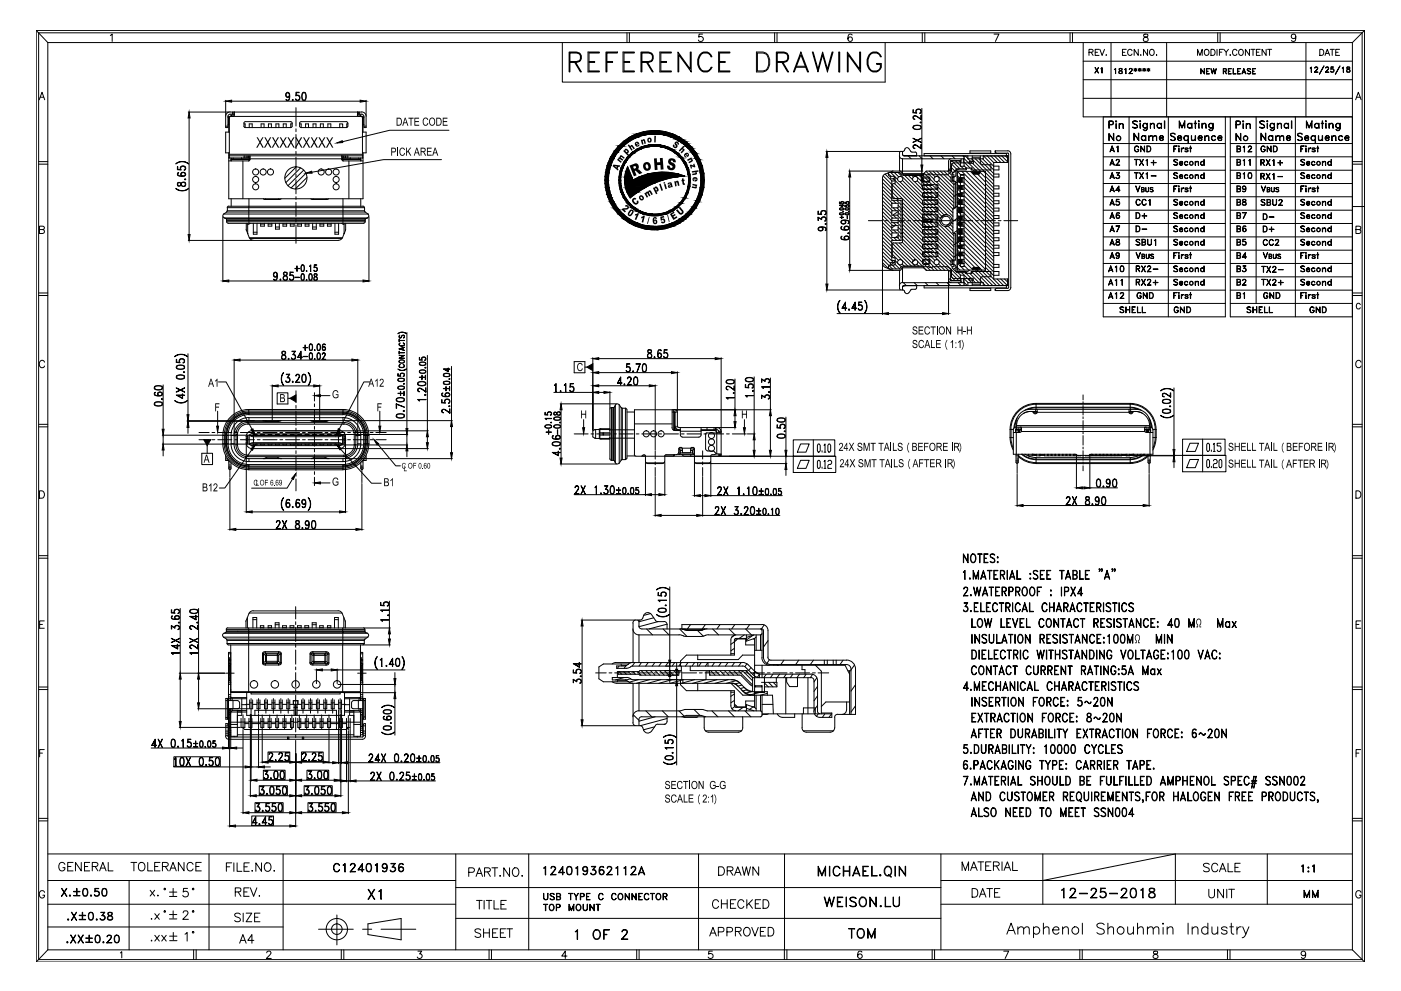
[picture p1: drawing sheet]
<svg xmlns="http://www.w3.org/2000/svg" width="420mm" height="297mm" viewBox="0 0 420 297" stroke-linecap="round" stroke-linejoin="round" font-family="sans-serif">
<!-- layer: TB -->
<g fill="none" stroke="#000" stroke-width=".3">
<path d="M170.9 18.4h2l.9-.2 .3-.6v-.9l-.3-.5-.9-.3h-2v5.7h-.2v-6h2.2a1.59 1.59 0 0 1 1.4 1.1 1.59 1.59 0 0 1-.5 1.7l-.9 .3h-2M172.4 18.7l1.7 2.9h.3l-1.7-2.9M176.3 15.6h3.4v.3h-3.1v5.4h3.1v.3h-3.4zM176.6 18.4h1.7v.3h-1.7M181.7 15.6h3.5v.3h-3.2v5.7h-.3zM182 18.4h1.7v.3h-1.7M186.8 15.6h3.4v.3h-3.1v5.4h3.1v.3h-3.4zM187.1 18.4h1.7v.3h-1.7M192.5 18.4h2l.9-.2 .3-.6v-.9l-.3-.5-.9-.3h-2v5.7h-.3v-6h2.3a1.57 1.57 0 0 1 1.5 1.6 1.57 1.57 0 0 1-1.5 1.5h-2M193.9 18.7l1.8 2.9h.2l-1.7-2.9M197.9 15.6h3.4v.3h-3.1v5.4h3.1v.3h-3.4zM198.2 18.4h1.7v.3h-1.7"/>
<path d="M203.3 15.6l3.7 5.1v-5.1h.3v6l-3.7-5.2v5.2h-.3zM209.8 16.4a2.04 2.04 0 0 1 2.1-.9 2.04 2.04 0 0 1 1.6 1.5h-.3l-.2-.6-.9-.5a2.02 2.02 0 0 0-2.6 2 2.94 2.94 0 0 0 1.5 3.4h1.1l.6-.3 .5-.8h.3a2.08 2.08 0 0 1-2 1.4 2.08 2.08 0 0 1-2-1.4 3.8 3.8 0 0 1 .3-3.8zM215.5 15.6h3.4v.3h-3.1v5.4h3.1v.3h-3.4zM215.8 18.4h1.7v.3h-1.7M226.9 15.6h1.9a3.3 3.3 0 0 1 1.5 5.1l-.6 .6-.9 .3h-1.9zM227.1 15.9h1.7a2.88 2.88 0 0 1 1.5 4.3l-.6 .8-.9 .3h-1.7zM233.1 18.4h2l.9-.2 .2-.6v-.9l-.2-.5-.9-.3h-2v5.7h-.3v-6h2.3a1.57 1.57 0 0 1 1.5 1.6 1.57 1.57 0 0 1-1.5 1.5h-2M234.5 18.7l1.7 2.9h.3l-1.7-2.9M238.8 19.9h2.8M240.2 15.6l2.3 6h-.3l-2-5.2-2 5.2h-.3zM243.6 15.6h.3l1.4 5.1 1.4-5.1 1.4 5.1 1.4-5.1h.3l-1.7 6-1.4-5.2-1.4 5.2zM251.5 15.6h.3v6h-.3z"/>
<path d="M254.1 15.6l3.7 5.1v-5.1h.3v6l-3.7-5.2v5.2h-.3zM260.6 16.4a2.04 2.04 0 0 1 2.1-.9 2.04 2.04 0 0 1 1.6 1.5h-.3l-.2-.6-.9-.5h-1.1a3.3 3.3 0 0 0-.6 5.1 1.97 1.97 0 0 0 2.6-.3l.2-.5v-.9h-1.1v-.3h1.4a2.07 2.07 0 0 1-1.4 2.6 2.07 2.07 0 0 1-2.6-1.4 3.8 3.8 0 0 1 .3-3.8zM397 19.7l-1.3 2.5zM401.9 19.7l-1.4 2.5zM238.5 20.2h3.4M328.4 20.2l1.1 1.7zM329.4 20.2l-1 1.7zM330.1 20.6l.4-.4v1.7l-.1-1.5zM334.2 20.8l.4-.3v1.6l-.1-1.5zM335.6 21.9l.2 .1M335.7 20.5a.64 .64 0 0 0 .1 .7 .64 .64 0 0 0 .7 .2v.4l-.3 .2-.5-.1v-.5a.67 .67 0 0 0 .8-.9zM335.7 20.6h.8"/>
<path d="M335.7 20.5v.5a.65 .65 0 0 1 .8 .3 .65 .65 0 0 1 0 .7h-.8a.65 .65 0 0 1 0-.7 .65 .65 0 0 1 .7-.3v-.5M336.5 21.9l-.2 .1M337.3 20.8l.4-.3v1.6l-.1-1.5zM338.7 20.6l.7-.1 .2 .4-.9 1.1 .9 .1h-1l.9-1.2-.3-.4-.5 .4zM340.5 21v.4l.1-.4 .3 .3-.3-.4 .3-.3-.3 .3v-.4l-.1 .4-.4-.3 .4 .3-.4 .4 .5-.3M341.8 21v.4l.1-.4 .4 .3-.4-.4 .4-.3-.4 .3v-.4l-.1 .4-.4-.3 .4 .3-.4 .4 .5-.3M343.1 21v.4v-.4l.4 .3-.4-.4 .4-.3-.4 .3v-.4v.4l-.4-.3 .4 .3-.4 .4 .4-.3M344.4 21v.4l.1-.4 .3 .3-.3-.4 .3-.3-.3 .3v-.4l-.1 .4-.4-.3 .4 .3-.4 .4 .5-.3M360.1 20.5l1 1.4 .1-1.4v1.7l-1-1.4-.1 1.4zM361.8 20.5h.9l-.8 .1v1.5l.8 .1h-.9zM361.9 21.4h.5zM363.1 20.5l.5 1.4 .4-1.4 .3 1.4 .5-1.4-.5 1.7-.3-1.4-.4 1.4z"/>
<path d="M366.8 20.5h.7l.4 .4-.2 .5h-.8l.9-.3-.1-.4-.8-.1v1.6zM367.3 21.4l.6 .8-.5-.8M368.4 20.5h.9l-.8 .1v1.5l.8 .1h-.9zM368.5 21.4h.4zM369.8 20.5l.1 1.6 .8 .1h-.9zM371.1 20.5h1l-.9 .1v1.5l.9 .1h-1zM371.2 21.4h.5zM372.6 21.8h.9M373 20.5l.7 1.7-.7-1.4-.6 1.4zM374.2 20.6l.5-.1 .4 .3-.4-.2-.6 .2 .1 .3 .8 .5-.1 .5-.9-.2 .4 .2 .6-.2-.1-.4-.8-.4zM375.7 20.5h.8l-.8 .1v1.5l.8 .1h-.8zM375.7 21.4h.5z"/>
<path d="M392.9 20.4l.4-.3v1.5l-.1-1.4zM394.3 21.6h1h-1.1l.9-1.1-.2-.4h-.3l-.3 .4 .1-.3 .6-.1 .1 .6-.8 .9M397.6 21.6h1h-1.1l.9-1.1-.2-.4-.5 .1-.1 .3v-.3l.7-.1 .1 .6-.8 .9M399.1 21.4l.2 .2M399.7 20.7l.3 .4-.3 .5M400 21l-.4-.3-.5 .1 .1-.7h.8h-.8v.6a.56 .56 0 0 1 .8 .1 .56 .56 0 0 1-.2 .8 .56 .56 0 0 1-.8-.2l.6 .2 .4-.3M402.5 20.4l.4-.3v1.5l-.1-1.4zM403.9 21.4l.2 .2M404 20.1a.67 .67 0 0 0 .7 .9l.1 .4-.3 .2-.5-.1v-.5a.67 .67 0 0 0 .7-.9zM404 20.2h.7M404.1 20.1l-.1 .4a.93 .93 0 0 1 .8 1l-.8 .1a.65 .65 0 0 1-.1-.7 .65 .65 0 0 1 .8-.3v-.5M404.8 21.4l-.2 .2"/>
<path d="M405.6 61.9h3.4M408 91.3a.68 .68 0 0 0-1-.3 .68 .68 0 0 0-.2 1 .61 .61 0 0 0 .4 .6 .61 .61 0 0 0 .8-.4M100.5 258.9a.9 .9 0 0 1 1.3 .5 .9 .9 0 0 0-1-.5 .9 .9 0 0 0-.7 .9 1.08 1.08 0 0 0 1.1 1.4l.6-.5a.94 .94 0 0 1-1 .6 .94 .94 0 0 1-.8-.9v-.6zM102.9 259.3l.6-.5v2.5l-.1-2.2zM110.1 258.9a.8 .8 0 0 1 1.2 .4 1.31 1.31 0 0 1-.8 2 1.61 1.61 0 0 1-.4-2.4zM110.1 259.1h1M110.3 258.9a1.88 1.88 0 0 0 0 2.3M111 258.9a2.06 2.06 0 0 1 0 2.3M112.6 259.3l.5-.5v2.5l-.1-2.2zM114.7 259.8a.69 .69 0 0 0 1.1 .3l.2-.3M114.7 259.4a.69 .69 0 0 1 1.1-.3l.2 .3M115.2 258.9a.73 .73 0 0 0-.4 1.1l.4 .2"/>
<path d="M115.6 258.9a1.62 1.62 0 0 1 .1 2.3M116 259.6l-.4 .6M117.7 259.8a.84 .84 0 0 1 .9 .7 .84 .84 0 0 1-.6 .9 .84 .84 0 0 1-1-.6h.1a.8 .8 0 0 0 .8 .4 .8 .8 0 0 0 .7-.5M118.1 259.9l.3 .2 .2 .4-.2 .5-.3 .2M118.4 258.9l-1.2-.1h1.4l-.9 1.1M118.4 258.8l-.8 1.1 .7 .1 .3 .4M119.9 259.1h.9M120 258.9a1.69 1.69 0 0 0 .1 2.3M120.1 259.9l-.4 .2-.1 .4M120.5 259.9l.3 .2 .2 .4-.2 .5-.3 .2M120.7 258.9l.3 .3a.74 .74 0 0 0-.7-.4 .74 .74 0 0 0-.7 .5 1.46 1.46 0 0 0 .7 2 .79 .79 0 0 0 .7-1.1 .79 .79 0 0 0-1.4-.1M170.3 259.8a.85 .85 0 0 1 1.2 .4l.1 .5a1.08 1.08 0 0 1-1 1.5 1.65 1.65 0 0 1-.3-2.4z"/>
<path d="M170.3 259.9h.9M170.4 259.8a1.86 1.86 0 0 0 0 2.3M171.1 259.8a1.86 1.86 0 0 1 0 2.3M175.3 259.8a.69 .69 0 0 0-.4 1.1l.4 .2M175.7 259.8a1.62 1.62 0 0 1 .1 2.3M178.5 259.8l-1.1-.1h1.3l-.9 1M178.5 259.7l-.8 1 .7 .2 .3 .4M180 259.9h1M180.1 259.8a1.82 1.82 0 0 0 .1 2.3M180.8 259.8l.3 .2a.73 .73 0 0 0-.7-.3 .73 .73 0 0 0-.6 .5 1.49 1.49 0 0 0 .6 2 .79 .79 0 0 0 .7-1.1 .79 .79 0 0 0-1.3-.1M192.4 259.7l1 2.5-1-2.2-1 2.2zM105.1 261.2l1.5 .1h-1.6l1.3-1.5a.5 .5 0 0 0-.3-.9l-.7 .2-.1 .3-.1-.1 .5-.5h.4l.5 .5-.1 .5-1.3 1.5"/>
<path d="M107.5 260.6l1.7 .1h-1.9l1.4-1.9v2.5l-.1-2.1-1.1 1.5M110.1 261.1h1M114.8 261.1h1M116 260a.78 .78 0 0 1-1.1 .2 .78 .78 0 0 1 0-1.2 .78 .78 0 0 1 1.1 .2 1.35 1.35 0 0 1-.8 2.1l-.5-.3 .2 .2M117.1 261l.4 .2M119.6 260.7a.72 .72 0 0 0 .7 .5 .72 .72 0 0 0 .7-.5M119.6 260.4a.72 .72 0 0 1 .7-.5 .72 .72 0 0 1 .7 .5M163 267.8l.1 1.4 .5 .4 .6-.2 .1-1.6v1.4l-.3 .4-.4 .1-.5-.3zM163 271l1.2 .1zM163.1 260.2l.5-.5v2.5l-.1-2.3zM163.6 271.1v1.9l.1-1.9M165 268.1l.4-.3 .9 .3-.5-.2-.8 .2 .2 .3 1 .6 .1 .4-.2 .2-.7 .1-.4-.3 .4 .2 .8-.2-.2-.5-.8-.4z"/>
<path d="M165 271.1a.91 .91 0 0 1 1.2 .9 .91 .91 0 0 1-1.2 .9l-.3-.7zM165 271.2a.67 .67 0 0 1 1.1 .6 .83 .83 0 0 1-.6 1.1 .92 .92 0 0 1-.8-.7 .92 .92 0 0 1 .3-1zM165.2 262.1l1.6 .1h-1.7l1.3-1.5a.5 .5 0 0 0-.3-.9l-.7 .1-.1 .4-.1-.1 .5-.5h.4l.6 .5-.2 .5-1.3 1.5M166.9 272l.9-.2v-.6l-.9-.1-.1 1.9v-2l1.1 .2-.1 .8h-.9M167 268.7l.9-.1v-.6l-.9-.1v1.7h.7a.47 .47 0 0 0 .2-.7l-.9-.1M167.6 261.5l1.7 .1h-1.8l1.3-1.9v2.5l-.1-2.2-1.1 1.6M167.7 268.7l.4 .4-.1 .5-1.1 .1v-1.9l1 .1 .2 .5-.4 .4M170.3 262h.9M170.5 267.8l1.2 .1zM170.6 271l.8 1.7 .7-1.7v2l-.1-1.5-.6 1.5-.7-1.5-.1 1.5zM171.1 267.9v1.8l.1-1.8M172.7 260.2l.6-.5v2.5l-.2-2.3z"/>
<path d="M172.7 268.7l.8-.9-.7 .9v1l-.1-1-.6-.9 .7 .9M172.9 271.3l.2-.2a.9 .9 0 0 1 1.2 .9 .9 .9 0 0 1-1.2 .9l-.4-.7zM173.1 271.2a.67 .67 0 0 1 1 .6 .84 .84 0 0 1-.7 1.1 .99 .99 0 0 1-.3-1.7zM174.1 268.7l1-.1v-.6l-1-.1-.1 1.8v-1.9l1.1 .1 .1 .3-.1 .5-1 .1M174.8 260.7a.73 .73 0 0 0 1.1 .3l.2-.3M174.8 260.3a.73 .73 0 0 1 1.1-.4l.2 .4M174.9 271v1.4l.5 .5 .5-.1 .2-.4 .1-1.4v1.4l-.6 .6-.7-.3zM174.9 262h1M175.9 267.8h1.1l-1 .1v1.7l1 .1h-1.1zM176 268.7h.6l-.6 .1M176.1 260.9a.78 .78 0 0 1-1.1 .1 .78 .78 0 0 1 0-1.1 .78 .78 0 0 1 1.1 .1 1.38 1.38 0 0 1-.8 2.2l-.5-.4 .3 .3M176.1 260.5l-.4 .6"/>
<path d="M176.9 271l1.2 1.7 .1-1.7v2l-1.2-1.7-.1 1.7zM177.2 261.8l.4 .3M177.8 260.7a.84 .84 0 0 1 .9 .7 .84 .84 0 0 1-.6 .9 .84 .84 0 0 1-1-.6h.1a.79 .79 0 0 0 .8 .4 .79 .79 0 0 0 .7-.5M178.2 260.7a.72 .72 0 0 1 .5 .7 .72 .72 0 0 1-.5 .7M178.8 271l1.1 .1zM179.3 271.1v1.9l.1-1.9M179.8 261.6l.2 .4 .4 .1 .4-.1 .3-.4M179.8 261.3l.2-.4 .4-.2 .4 .2 .3 .4M179.9 267.9l.5-.1 .5 .4a.66 .66 0 0 0-.8-.3 .66 .66 0 0 0-.5 .6v.5a.66 .66 0 0 0 .5 .6 .66 .66 0 0 0 .8-.3 .72 .72 0 0 1-.8 .4 .72 .72 0 0 1-.6-.7zM180.2 260.7l-.4 .7M180.6 260.7a.72 .72 0 0 1 .5 .7 .72 .72 0 0 1-.5 .7M182.1 262.1l1.5 .1h-1.7l1.3-1.5a.5 .5 0 0 0-.2-.9l-.7 .1-.1 .4-.1-.1 .4-.5h.5l.5 .5-.1 .5-1.3 1.5"/>
<path d="M183.8 267.9l.5-.1 .5 .4a.66 .66 0 0 0-.8-.3 .66 .66 0 0 0-.5 .6v.5a.66 .66 0 0 0 .5 .6 .66 .66 0 0 0 .8-.3 .72 .72 0 0 1-.8 .4 .72 .72 0 0 1-.6-.7zM184.7 260.2l.6-.5v2.5l-.1-2.3zM185.7 267.9a.91 .91 0 0 1 1.1 .8 .91 .91 0 0 1-1.1 .9l-.4-.6 .1-.8zM185.7 268a.63 .63 0 0 1 .7-.1 .63 .63 0 0 1 .3 .6 .83 .83 0 0 1-.7 1.1 .98 .98 0 0 1-.3-1.6zM187.1 260.2l.6-.5v2.5l-.1-2.3zM187.5 267.8l1.2 1.6 .1-1.6v1.9l-1.2-1.6-.1 1.6zM189.3 262.1l1.5 .1h-1.7l1.4-1.5a.54 .54 0 0 0-.3-.9l-.7 .1-.1 .4-.1-.1 .5-.5h.4l.5 .5-.3 .8-1.1 1.2M189.5 267.8l1.2 1.6 .1-1.6v1.9l-1.2-1.6-.1 1.6zM191.5 267.8h1.1l-1 .1v1.7l1 .1h-1.1zM191.6 268.7h.6l-.6 .1M191.7 261.6h1.4M191.8 261.5h1.2"/>
<path d="M193.6 267.9l.5-.1 .5 .4a.69 .69 0 0 0-.8-.3 .69 .69 0 0 0-.5 .6v.5a.69 .69 0 0 0 .5 .6 .69 .69 0 0 0 .8-.3 .72 .72 0 0 1-.8 .4 .72 .72 0 0 1-.6-.7l.1-.8zM195.1 267.8l1.1 .1zM195.6 267.9v1.8l.1-1.8M197.1 267.9a.91 .91 0 0 1 1.1 .8 .91 .91 0 0 1-1.1 .9l-.4-.6 .1-.8zM197.1 268a.63 .63 0 0 1 .7-.1 .63 .63 0 0 1 .3 .6 .83 .83 0 0 1-.8 1.1h-.2a1.12 1.12 0 0 1 0-1.6zM199 268.7l.9-.1v-.6l-.9-.1-.2 1.8v-1.9l1.1 .1 .2 .3-.2 .5-.9 .1M199.4 268.8l.7 .9-.6-.9"/>
</g>
<!-- layer: DIM -->
<g fill="none" stroke="#000" stroke-width=".3">
<path d="M168.6 12.8v11.8h96.9v-11.8M56.5 33.6h12.2M56.7 35.4v34.9M67.7 30.1v4.5M69.5 30.3h38.5M85.8 28.6l.4 .5 .6-.5M85.8 28.3l.4-.5 .6 .5M85.8 29.9h.8M86.1 27.8l-.3 .6 .3 .7M86.4 27.8a1.79 1.79 0 0 1 .1 2.2M86.8 28.8a.71 .71 0 0 1-1.2-.2 .71 .71 0 0 1 .7-.9 1.6 1.6 0 0 1 0 2.5l-.5-.4 .2 .2M86.8 28.5l-.4 .6"/>
<path d="M87.7 29.9l.3 .1-.3 .2zM87.7 29.9l.1 .1zM88.7 29.8l.3 .2M89.5 28.6a.82 .82 0 0 1 0 1.4M89.9 29.1a.79 .79 0 0 0-1.2-.4l.1-1h.9l-.8 .1-.1 .8a.75 .75 0 0 1 1 .2 .75 .75 0 0 1-.2 1.1 .75 .75 0 0 1-1-.2h.1a.59 .59 0 0 0 .9 .2l.3-.3M90.8 27.8l.5-.1a1.59 1.59 0 0 1 0 2.5h-.2a1.79 1.79 0 0 1-.3-2.4zM90.8 29.9h.8M90.8 27.9h.8M90.9 27.8l-.3 .9 .3 1.3M91.5 27.8l.2 .9-.2 1.3M109.8 30.1v4.5M134.6 39h-17.7l-14.2 3.5"/>
<path d="M273.9 37.8l1-.3a1.17 1.17 0 0 1 1.4 .6v.2a1.67 1.67 0 0 1-2.5 0zM273.9 38.5l1 .2 1.3-.2M273.9 37.9l1-.3 1.3 .3M274.1 37.8v.7M274.8 33.2a.82 .82 0 0 1 1.4 0M275.2 32.8a.72 .72 0 0 0-.3 1.1l-1.1-.1v-.9l.1 .8 .9 .1a.79 .79 0 0 1 .7-1.2 .79 .79 0 0 1 .6 1.3h-.3a.66 .66 0 0 0 .3-1l-.4-.1M276 36.7l.2-.2 .1 .3zM276.1 37.8v.7M276.1 36.8h.1M276.2 35.8l.1-1.2v1.3l-1.8-1.1-.6 .2 .2 .6 .3 .2-.5-.2a.68 .68 0 0 1 .3-.9 .68 .68 0 0 1 .9 .2l1.2 .9M276.2 33.6l-.2 .3M276.5 32.5v17"/>
<path d="M330.9 35h74.7v60M332.6 40l1.3 1.9 .1-1.9v2.2l-1.4-1.9v1.9zM332.6 37.3l1.1-.1v-.7l-1.1-.2v2.2v-2.2h.9l.3 .2v.7l-1.2 .2M334.5 36.3h.3l.1 .2-.2 .1zM334.7 36.3l.1 .2zM334.7 37l.1 1.5zM335.6 37l.1 1.5zM336 37.1h.8l.1 1.4-.1-1.1a.45 .45 0 0 0-.8-.2l-.3 .2zM339.7 36.5l.5-.3 .7 .1 .3 .2-.6-.2-.8 .2 .1 .4 .9 .5a.57 .57 0 0 1 .1 .9l-.7 .1-.5-.3 .5 .2 .8-.2-.1-.5-1-.5zM340 39.9l1.4 1.9 .1-1.9v2.2l-1.4-1.9-.1 1.9zM341.9 36.3l.1 .1zM341.9 36.9l.1 1.5z"/>
<path d="M342.8 37.3a.64 .64 0 0 1 .6-.4 .64 .64 0 0 1 .6 .4l-.4-.2a.64 .64 0 0 0-.8 .6 .64 .64 0 0 0 .8 .6l.4-.2a.71 .71 0 0 1-1 .2 .71 .71 0 0 1-.2-1zM344 36.9v1.9a.64 .64 0 0 1-.6 .4 .64 .64 0 0 1-.6-.4l.6 .2 .5-.2zM345 36.9v1.5zM345 37.4l.6-.5 .5 .2 .1 1.3-.2-1.3h-.4zM347.1 37.3a.67 .67 0 0 1 1.2 0l-.5-.2a.65 .65 0 0 0-.7 .6 .65 .65 0 0 0 .7 .6l.5-.2a.73 .73 0 0 1-1.1 .2 .73 .73 0 0 1-.1-1zM348.3 36.9v1.5zM349.2 36.2l.1 2.2zM353.6 36.2l.9 1.9 .8-1.9v2.2l-.1-1.7-.7 1.7-.7-1.7-.2 1.7zM356.2 37.3a.68 .68 0 0 1 1.2 0l-.5-.2a.65 .65 0 0 0-.7 .6 .65 .65 0 0 0 .7 .6l.5-.2a.73 .73 0 0 1-1.1 .2 .73 .73 0 0 1-.1-1zM357.4 36.9l.1 1.5zM358.1 36.9l.7 .2zM358.4 36.2l.1 2.2z"/>
<path d="M359.5 36.3l.1 .1zM359.5 36.9l.1 1.5zM360.5 36.9v1.5zM360.5 37.4l.6-.5 .5 .2 .1 1.3-.2-1.3h-.4zM362.6 37.3a.64 .64 0 0 1 .5-.4 .64 .64 0 0 1 .6 .4l-.4-.2a.64 .64 0 0 0-.7 .6 .64 .64 0 0 0 .7 .6l.4-.2a.71 .71 0 0 1-1 .2 .71 .71 0 0 1-.1-1zM363.7 36.9v1.9a.64 .64 0 0 1-.6 .4 .64 .64 0 0 1-.5-.4l.5 .2 .5-.2zM370.7 40l1.3 1.9 .1-1.9v2.2l-1.4-1.9v1.9zM370.7 37.3l1.1-.1v-.7l-1.1-.2v2.2v-2.2h.9l.3 .2v.7l-1.2 .2M372.6 36.3h.3l.1 .2-.2 .1zM372.8 36.3l.1 .2zM372.8 37l.1 1.5zM373.7 37l.1 1.5z"/>
<path d="M374.1 37.1h.8l.1 1.4-.1-1.1a.45 .45 0 0 0-.8-.2l-.3 .2zM377.8 36.5l.5-.3 .7 .1 .3 .2-.6-.2-.8 .2 .1 .4 1 .5a.56 .56 0 0 1 .2 .6 .56 .56 0 0 1-.5 .4l-.9-.3 .5 .2 .9-.2-.2-.5-1-.5zM378.1 39.9l1.4 1.9 .1-1.9v2.2l-1.4-1.9-.1 1.9zM379.9 36.3l.2-.1 .1 .2-.2 .1zM380 36.3l.1 .1zM380 36.9l.1 1.5zM380.9 37.3a.67 .67 0 0 1 1.2 0l-.4-.2a.65 .65 0 0 0-.8 .6 .65 .65 0 0 0 .8 .6l.4-.2a.73 .73 0 0 1-1 .2 .73 .73 0 0 1-.2-1zM382.1 36.9l.1 1.6a.67 .67 0 0 1-.5 .7 .67 .67 0 0 1-.8-.4l.6 .2 .5-.2zM383.1 36.9l.1 1.5zM383.2 37.4l.5-.5 .5 .2 .1 1.3-.2-1.3h-.4zM385.2 37.3a.67 .67 0 0 1 1.2 0l-.5-.2a.65 .65 0 0 0-.7 .6 .65 .65 0 0 0 .7 .6l.5-.2a.73 .73 0 0 1-1.1 .2 .73 .73 0 0 1-.1-1zM386.4 36.9v1.5z"/>
<path d="M387.3 36.2l.1 2.2zM391.8 36.2l.8 1.9 .9-1.9v2.2l-.2-1.7-.7 1.7-.7-1.7-.1 1.7zM394.3 37.3a.64 .64 0 0 1 .6-.4 .64 .64 0 0 1 .6 .4l-.5-.2a.64 .64 0 0 0-.7 .6 .64 .64 0 0 0 .7 .6l.5-.2a.71 .71 0 0 1-1 .2 .71 .71 0 0 1-.2-1zM395.5 36.9l.1 1.5zM396.2 36.9l.7 .2zM396.5 36.2l.1 2.2zM397.6 36.3l.1 .1zM397.6 36.9l.1 1.5zM398.6 36.9v1.5zM398.6 37.4l.6-.5 .5 .2 .1 1.3-.2-1.3h-.4zM400.7 37.3a.64 .64 0 0 1 .5-.4 .64 .64 0 0 1 .6 .4l-.4-.2a.64 .64 0 0 0-.7 .6 .64 .64 0 0 0 .7 .6l.4-.2a.71 .71 0 0 1-1 .2 .71 .71 0 0 1-.1-1zM401.8 36.9v1.9a.64 .64 0 0 1-.6 .4 .64 .64 0 0 1-.5-.4l.5 .2 .5-.2z"/>
<path d="M52.7 56.4a2.98 2.98 0 0 0 3.8 0 2.73 2.73 0 0 1-3.8 0zM52.7 49.1a2.84 2.84 0 0 1 3.8 .1 2.98 2.98 0 0 0-3.8 0zM53.3 54.8a.66 .66 0 0 0 .3 1l.6-.2 .3-.8 .7-.1a.72 .72 0 0 1 .3 1h-.9l-.4-.9zM53.3 54.8h.7a.9 .9 0 0 0 .6 1 .9 .9 0 0 0 1.1-.4 .77 .77 0 0 0-.8-.9 .77 .77 0 0 0-.7 .9l-.4 .3-.5-.1M53.3 51.9l.3-.2-.4 .6a1.5 1.5 0 0 0 2.5-.1 .73 .73 0 0 0-.9-.6 .73 .73 0 0 0-.5 1l.2 .2M53.5 54.8v.9M53.5 51.8v.8M54.2 50.2a.82 .82 0 0 1 1.4 0M54.3 52.1a.72 .72 0 0 1 1.3 0M54.3 52.4l.6 .4M54.6 49.8a.69 .69 0 0 0-.3 1.1h-1.1v-1l.1 .9 .9 .1a.75 .75 0 0 1 .2-1.1 .75 .75 0 0 1 1 .2 .75 .75 0 0 1-.2 1.1v-.2a.63 .63 0 0 0 .3-.9l-.4-.2M54.8 51.7l-.5 .5 .1 .4 .4 .2"/>
<path d="M55.1 51.7l.5 .5-.1 .4-.4 .2M55.4 53.7l.2-.1 .1 .2-.2 .1zM55.4 54.7l.2 .3M55.5 53.7l.1 .1zM55.6 52.4a1.74 1.74 0 0 1-2.3 .1M55.6 55.5l-.2 .3M55.6 50.7l-.2 .2M132.4 47.9h-17.4l-21.5 3.7M205.2 52.8a17.9 17.9 0 0 0-15.4 1.2M247.7 45.4h22.2M248 47.2v37.9M254.6 51.3h13"/>
<path d="M254.8 53.1v26.2M270 51.3h6.8M271.6 52.4h5.2M273.8 42.6l2.5-1.2zM273.8 41.4l2.5 1.3zM276.2 44.5l.1-1.2v1.3l-1.8-1.1-.6 .3v.4l.5 .3-.5-.2a.68 .68 0 0 1 .3-.9 .68 .68 0 0 1 .9 .3l1.2 .8M276.5 51.3v1.1M276.5 54.2v1.7M333 45.1h1M333 49.1h1M333 53.1h1M333 57.1h1"/>
<path d="M333.1 45h.9M333.1 49h.9M333.1 53h.9M333.1 57h.9M333.5 43.7l.7 1.8-.7-1.5-.6 1.5zM333.5 47.8l.7 1.7-.7-1.5-.6 1.5zM333.5 51.7l.7 1.8-.7-1.5-.6 1.5zM333.5 55.7l.7 1.8-.7-1.5-.6 1.5zM333.5 59.7l.7 1.8-.7-1.5-.6 1.5zM334.7 49.5h1.1h-1.2l1-1.2-.2-.4-.7 .2 .2-.2 .5-.1 .3 .5-1 1.2M334.7 57l1.2 .1h-1.3l1-1.4v1.8l-.1-1.5-.8 1.1M334.7 53.3l.3 .1"/>
<path d="M334.9 44.1l.4-.4v1.8l-.1-1.6zM335.1 52.4a.59 .59 0 0 1 .7 .5 .59 .59 0 0 1-.5 .7 .59 .59 0 0 1-.7-.4l.7 .2 .4-.3M335.4 52.5l.3 .4-.3 .5M335.6 51.8l-.8-.1h.9l-.6 .8M335.6 51.7l-.5 .8 .5 .1 .1 .2M340.2 47.8l1.1 .1zM340.2 51.7l1.1 .1zM340.4 44l.7-.3 .4 .5a.62 .62 0 0 0-.7-.4 .62 .62 0 0 0-.5 .6v.4a.57 .57 0 0 0 .4 .6 .57 .57 0 0 0 .7-.3v-.3h-.3h.4a.65 .65 0 0 1-.6 .8 .65 .65 0 0 1-.7-.8zM340.6 55.7l.6 1.5 .7-1.5-.7 1.8zM340.7 47.9v1.6l.1-1.6M340.7 51.8v1.7l.1-1.7M341.7 47.8l1.2 1.7z"/>
<path d="M341.7 51.7l1.2 1.8zM342.1 43.7l1.1 1.6 .1-1.6v1.8l-1.1-1.5-.1 1.5zM342.3 56.2l.8 .1v.4l-.3 .2 .3 .2-.1 .4h-.7zM342.4 56.2l.7 .2-.1 .3-.6 .1 .6 .2 .1 .2-.3 .3h-.4zM342.6 40.7h.5l.4 .3-.4-.3a.66 .66 0 0 0-.7 .7 .66 .66 0 0 0 .7 .7l.4-.3a.74 .74 0 0 1-1.1 .1 .74 .74 0 0 1 .2-1.2zM342.8 47.8l-1.1 1.7zM342.8 51.7l-1.1 1.8zM343.5 40.7l.1 1.4zM343.6 56.2v.9l.4 .4 .4-.2 .1-1.1v.9l-.2 .4-.7-.2zM343.7 48.1l.4-.3v1.7l-.1-1.6zM343.7 52.1l.4-.4v1.8l-.1-1.6zM343.9 43.7h.6a.95 .95 0 0 1 .7 .9 .95 .95 0 0 1-.7 .9h-.6z"/>
<path d="M344 43.8a.85 .85 0 0 1 1 .6 .85 .85 0 0 1-.5 1h-.5zM344.5 40.7l.1 1.4zM344.6 41.1l.5-.4h.5l.2 1.4-.2-1.2-.5-.2zM344.9 56.4l.4-.2 .5 .2h-.8v.2l.8 .4-.1 .5-.8-.2h.9l-.1-.3-.7-.3zM345.2 48.7l1.5 .1zM345.2 52.7l1.5 .1zM345.9 48l.1 1.5zM346.1 40.7h.7l.1 1.4-.1-1a.45 .45 0 0 0-.7-.2l-.3 .2zM347.8 41.3h1l-.1-.4a.63 .63 0 0 0-1 .5 .63 .63 0 0 0 1 .5l.1-.2 .1 .1a.7 .7 0 0 1-1 .2 .7 .7 0 0 1 0-1.1 .7 .7 0 0 1 1 .2v.3h-1.1M351 40.2a.93 .93 0 0 1 1.5 0l-.6-.2-.8 .2 .1 .5 1 .4a.57 .57 0 0 1 .1 1h-.8l-.5-.3 .5 .3 .9-.3-.1-.5-1.2-.6zM352 43.7h1l-.9 .1v1.7zM352 52l.4-.3 .8 .3-.5-.2-.6 .2 .1 .3 .9 .5-.1 .6-.6 .1-.4-.2 .4 .1 .7-.1-.1-.5-.8-.4z"/>
<path d="M352 55.7h1l-.9 .1v1.7zM352.1 44.6h.5l-.5 .1M352.1 56.6h.5l-.5 .1M352.2 47.9l.5-.1 .5 .2-.5-.1-.6 .1 .1 .4 .9 .5-.1 .6h-.6l-.4-.2 .4 .2 .7-.2-.2-.5-.8-.4zM352.2 59.8l.5-.1 .5 .3-.5-.2-.6 .2 .1 .3 .9 .5-.1 .6-.6 .1-.4-.2 .4 .1 .7-.1-.2-.5-.8-.5zM353.2 41.3h1.1l-.1-.4a.63 .63 0 0 0-1 .5 .63 .63 0 0 0 1 .5l.1-.2 .1 .1a.7 .7 0 0 1-1 .2 .7 .7 0 0 1 0-1.1 .7 .7 0 0 1 1 .2v.3h-1.2M353.4 43.8l.3 .1zM353.4 55.8l.3 .1zM353.5 43.8h.1M353.5 44.3l.1 1.2zM353.5 55.8h.1M353.5 56.3l.1 1.2z"/>
<path d="M353.8 48.9h.8v-.2a.46 .46 0 0 0-.7-.1 .46 .46 0 0 0 0 .7 .46 .46 0 0 0 .7-.1 .57 .57 0 0 1-.8 .1 .57 .57 0 0 1-.1-.8 .57 .57 0 0 1 .8-.1l.2 .6h-.9M353.8 52.8h.8v-.1a.46 .46 0 0 0-.7-.1 .46 .46 0 0 0 0 .7 .46 .46 0 0 0 .7-.1 .57 .57 0 0 1-.8 .1 .57 .57 0 0 1-.1-.8 .57 .57 0 0 1 .8-.1l.2 .5h-.9M354.3 44.3l.1 1.2zM354.3 56.3l.1 1.2zM354.4 56.6l.6-.3-.6 .5zM354.6 44.4l.4-.1-.6 .5zM355.3 48.6l.6-.2 .2 .3a.46 .46 0 0 0-.7-.1 .46 .46 0 0 0 0 .7 .46 .46 0 0 0 .7-.1 .5 .5 0 0 1-.6 .3 .5 .5 0 0 1-.3-.6zM355.3 52.6l.6-.3 .2 .4a.46 .46 0 0 0-.7-.1 .46 .46 0 0 0 0 .7 .46 .46 0 0 0 .7-.1 .5 .5 0 0 1-.6 .3 .5 .5 0 0 1-.3-.7zM355.3 40.7h.6l.4 .3-.4-.3a.66 .66 0 0 0-.8 .7 .66 .66 0 0 0 .8 .7l.4-.3a.75 .75 0 0 1-1.2 .1 .75 .75 0 0 1 .2-1.2zM355.5 45.4h.7M355.5 44.7l.8 .5-.3 .3-.6-.2 .1 .1M355.5 44.5h.7"/>
<path d="M355.5 57.3h.7M355.5 56.7l.8 .5-.3 .3-.6-.3 .1 .2M355.5 56.5h.7M355.5 44.4v.4M355.5 56.4v.3M356.1 44.4l.2 .2-.3-.3-.6 .3 .8 .5M356.1 45v.4M356.1 56.4l.2 .2-.3-.3-.6 .3 .8 .5M356.1 57v.4M356.3 40.7l.1 2.2zM356.7 44.3l.6 .1zM356.7 56.3l.6 .1z"/>
<path d="M357 43.7l.1 1.8zM357 55.7l.1 1.8zM357.3 40.7l.1 1a.45 .45 0 0 0 .7 .2l.3-.2-.5 .4h-.5zM358.4 40.7l.1 1.4zM358.4 48.4l.1 1.1zM358.4 52.3l.1 1.2zM358.5 48.7l.4-.3h.5v1.1l-.1-1-.4-.1zM358.5 52.7l.4-.4 .5 .1v1.1l-.1-1-.4-.1zM359.4 41.3h1.1v-.2a.55 .55 0 0 0-.5-.4 .55 .55 0 0 0-.5 .3 .62 .62 0 0 0 0 .9 .62 .62 0 0 0 1-.2 .64 .64 0 0 1-1.1 .1 .64 .64 0 0 1 .3-1 .64 .64 0 0 1 .8 .6h-1.1M360.1 48.6l.4-.2 .5 .2-.3-.2a.52 .52 0 0 0-.6 .6 .52 .52 0 0 0 .6 .5l.3-.2a.58 .58 0 0 1-.8 .1 .58 .58 0 0 1-.1-.8zM360.1 52.6l.4-.3 .5 .3-.3-.2a.52 .52 0 0 0-.6 .5 .52 .52 0 0 0 .6 .5l.3-.1a.58 .58 0 0 1-.8 .1 .58 .58 0 0 1-.1-.8zM361 47.8l.1 1.7z"/>
<path d="M361 51.7l.1 1.8zM361 59.7l.1 1.8zM361.3 40.7l.1 1.4zM361.7 40.7h.7l.2 1.4-.2-1.2-.5-.2-.5 .4zM363.6 40.7h.7l.2 .4a.55 .55 0 0 0-.5-.4 .55 .55 0 0 0-.5 .3 .62 .62 0 0 0 .1 .9 .62 .62 0 0 0 .9-.2l.1 .1a.74 .74 0 0 1-1.2 .1 .74 .74 0 0 1 .2-1.2zM365.3 41.3h1.1v-.2a.55 .55 0 0 0-.5-.4 .55 .55 0 0 0-.5 .3 .62 .62 0 0 0 .1 .9 .62 .62 0 0 0 .9-.2 .64 .64 0 0 1-1.1 .1 .64 .64 0 0 1 .3-1 .64 .64 0 0 1 .9 .6h-1.2M371 44.6l.9-.1v-.6l-.9-.1v1.6h.9v-.6l-.9-.1M371 48.6l.9-.1v-.6h-.9v1.6l.9-.1v-.6l-.9-.1M371 52.6l.9-.1v-.6l-.9-.1v1.6h.9v-.6l-.9-.1M371 56.6l.9-.1v-.6l-.9-.1v1.6l.9-.1v-.6h-.9M371.6 44.6l.5 .3-.1 .5-1 .1v-1.8l1 .2 .1 .4-.5 .4M371.6 48.6l.5 .4-.1 .4-1 .1v-1.7l1 .1 .1 .5-.5 .3"/>
<path d="M371.6 52.6l.5 .3-.1 .5-1 .1v-1.8l1 .2 .1 .4-.5 .4M371.6 56.6l.5 .3-.1 .4-1 .2v-1.8l1 .2 .1 .4-.5 .4M372.6 56.4l.5 .3 .5-.3M372.6 56.1l.5-.3 .5 .3M372.7 57.3h.7M372.7 59.8v.5l.9 .5v.6h-.6l-.4-.2 .2-.5 .8-.4v-.5zM372.7 59.9h.9M372.8 44.1l.4-.4v1.8v-1.6zM372.8 48.1l.4-.3v1.7v-1.6zM372.8 52.1l.4-.4v1.8v-1.6zM372.8 59.8v.5a.71 .71 0 0 1 .8 .3 .71 .71 0 0 1 0 .8h-.9a.71 .71 0 0 1 0-.8 .71 .71 0 0 1 .8-.3v-.5M373 55.8l-.4 .4 .4 .5"/>
<path d="M373.2 55.8a1.11 1.11 0 0 1 .1 1.6M373.6 56.6a.55 .55 0 0 1-.8 .1 .55 .55 0 0 1 0-.8 .55 .55 0 0 1 .8 .1l.1 .3a.84 .84 0 0 1-.7 1.2l-.4-.3 .2 .2M373.6 56.3l-.4 .4M374.3 45.4l1.1 .1h-1.1l1-1.2-.3-.5-.7 .3 .4-.4h.3l.4 .6-1.1 1.2M374.5 48.1l.4-.3v1.7l-.1-1.6zM374.5 51.8l.3-.1a.92 .92 0 0 1 .6 .9 .92 .92 0 0 1-.6 .9 1.14 1.14 0 0 1-.3-1.7zM374.5 53.4h.7M374.5 51.9h.7M374.6 51.8l-.3 .7 .3 .9M375.1 51.8l.3 .7-.3 .9M378.2 52.8l.8-.1v-.6l-.8-.1-.1 1.7v-1.7l1 .1-.1 .7-.8 .1M378.2 48.7l.8-.1v-.6l-.8-.1-.1 1.7v-1.8l1 .2-.1 .7h-.8"/>
<path d="M378.2 55.7l.7 1.5 .7-1.5-.7 1.8zM378.3 44l.7-.3 .4 .5a.62 .62 0 0 0-.7-.4 .62 .62 0 0 0-.5 .6v.4a.57 .57 0 0 0 .5 .6 .57 .57 0 0 0 .6-.3v-.3h-.3h.4a.65 .65 0 0 1-.6 .8 .65 .65 0 0 1-.7-.8zM378.6 52.9l.6 .8-.5-.8M378.6 48.7l.6 .9-.5-.9M379.7 52l1.2 1.7zM379.7 47.8l1.2 1.8zM380 43.7l1.1 1.6 .1-1.6v1.8l-1.1-1.5-.1 1.5zM380 56.2h.7l.2 .2-.4 .5 .4 .2-.2 .4h-.7zM380.1 56.2l.6 .1v.4l-.6 .1 .6 .2v.4l-.6 .1zM380.7 40.7h.5l.4 .3-.4-.3a.66 .66 0 0 0-.7 .7 .66 .66 0 0 0 .7 .7l.4-.3a.74 .74 0 0 1-1.1 .1 .74 .74 0 0 1 .2-1.2zM380.8 52l-1.1 1.7zM380.8 47.8l-1.1 1.8z"/>
<path d="M381.3 56.2l.1 1.1 .3 .2 .4-.4 .1-.9-.2 1.3-.6-.2zM381.6 40.7l.1 1.4zM381.7 59.8v1.3l.5 .4 .5-.2 .1-1.5v1.3l-.2 .4-.4 .1-.5-.3zM381.7 52.3l.4-.3v1.7l-.1-1.6zM381.7 48.1l.4-.3v1.8l-.1-1.6zM381.9 43.7h.6a.95 .95 0 0 1 .6 .9 .95 .95 0 0 1-.6 .9h-.6zM382 43.8a.85 .85 0 0 1 1 .6 .85 .85 0 0 1-.5 1h-.5zM382.6 40.7l.1 1.4zM382.6 56.4l.3-.2 .6 .2h-.8l.7 .6 .1 .3-.3 .2-.6-.2 .8 .1a.68 .68 0 0 0-.7-.8zM382.7 41.1l.5-.4h.5l.2 1.4-.2-1.2-.5-.2zM383.2 52.9l1.4 .1zM383.2 48.7l1.4 .1z"/>
<path d="M383.9 48.1v1.4zM384.2 40.7h.7l.1 1.4-.1-1a.45 .45 0 0 0-.7-.2l-.3 .2zM385.9 41.3h1l-.1-.4a.63 .63 0 0 0-1 .5 .63 .63 0 0 0 1 .5l.1-.2 .1 .1a.7 .7 0 0 1-1 .2 .7 .7 0 0 1 0-1.1 .7 .7 0 0 1 1 .2v.3h-1.1M389.1 40.2a.95 .95 0 0 1 1.5 0l-.5-.2-.9 .2 .1 .5 1 .4a.56 .56 0 0 1 .3 .6 .56 .56 0 0 1-.5 .4l-1-.3 .6 .3 .8-.3-.2-.6-1-.5zM390.1 43.7h1l-.9 .1v1.7zM390.1 52l.4-.3 .8 .3-.5-.2-.6 .2 .1 .3 .9 .5-.1 .6-.6 .1-.4-.2 .4 .1 .7-.1-.1-.5-.8-.4zM390.1 55.7h1l-.9 .1v1.7zM390.2 44.6h.5l-.5 .1M390.2 56.6h.5l-.5 .1M390.3 47.9l.5-.1 .5 .2-.5-.1-.6 .1 .1 .4 .9 .5-.1 .6h-.6l-.4-.2 .4 .2 .7-.2-.2-.5-.8-.4zM390.3 59.8l.5-.1 .5 .3-.5-.2-.6 .2 .1 .3 .9 .5-.1 .6-.6 .1-.4-.2 .4 .1 .7-.1-.2-.5-.8-.5zM391.4 41.3h1v-.2a.55 .55 0 0 0-.4-.4 .55 .55 0 0 0-.6 .3 .62 .62 0 0 0 .1 .9 .62 .62 0 0 0 .9-.2 .64 .64 0 0 1-1 .1 .64 .64 0 0 1 .3-1 .64 .64 0 0 1 .8 .6h-1.1"/>
<path d="M391.5 43.8l.3 .1zM391.5 55.8l.3 .1zM391.6 43.8h.1M391.6 44.3l.1 1.2zM391.6 55.8h.1M391.6 56.3l.1 1.2zM391.9 48.9h.8v-.2a.46 .46 0 0 0-.7-.1 .46 .46 0 0 0 0 .7 .46 .46 0 0 0 .7-.1 .57 .57 0 0 1-.8 .1 .57 .57 0 0 1-.1-.8 .57 .57 0 0 1 .8-.1l.2 .6h-.9M391.9 52.8h.8v-.1a.46 .46 0 0 0-.7-.1 .46 .46 0 0 0 0 .7 .46 .46 0 0 0 .7-.1 .57 .57 0 0 1-.8 .1 .57 .57 0 0 1-.1-.8 .57 .57 0 0 1 .8-.1l.2 .5h-.9M392.4 44.3l.1 1.2zM392.4 56.3l.1 1.2zM392.5 56.6l.6-.3-.6 .5zM392.7 44.4l.4-.1-.6 .5z"/>
<path d="M393.4 48.6l.6-.2 .3 .3a.52 .52 0 0 0-.7-.2 .52 .52 0 0 0-.2 .7 .52 .52 0 0 0 .6 .3l.3-.3a.55 .55 0 0 1-.8 .3 .55 .55 0 0 1-.1-.9zM393.4 52.6l.6-.3 .3 .4a.52 .52 0 0 0-.7-.2 .52 .52 0 0 0-.2 .7 .52 .52 0 0 0 .6 .2l.3-.2a.55 .55 0 0 1-.8 .2 .55 .55 0 0 1-.1-.8zM393.5 40.7h.5l.4 .3-.4-.3a.66 .66 0 0 0-.7 .7 .66 .66 0 0 0 .7 .7l.4-.3a.74 .74 0 0 1-1.1 .1 .74 .74 0 0 1 .2-1.2zM393.6 45.4h.8M393.6 44.7l.8 .5-.3 .3-.6-.2 .1 .1M393.6 44.5h.8M393.6 57.3h.8M393.6 56.7l.8 .5-.3 .3-.6-.3 .1 .2M393.6 56.5h.8M393.6 44.4v.4M393.6 56.4v.3M394.3 44.4l.1 .2-.3-.3-.6 .3 .9 .5"/>
<path d="M394.3 45v.4M394.3 56.4l.1 .2-.3-.3-.6 .3 .9 .5M394.3 57v.4M394.4 40.7l.1 2.2zM394.9 44.3l.6 .1zM394.9 56.3l.6 .1zM395.1 43.7l.1 1.8zM395.1 55.7l.1 1.8zM395.4 40.7l.1 1a.45 .45 0 0 0 .7 .2l.3-.2-.5 .4h-.5zM396.5 40.7l.1 1.4zM396.6 48.4v1.1zM396.6 52.3v1.2z"/>
<path d="M396.6 48.7l.5-.3h.4l.1 1.1-.2-1-.3-.1zM396.6 52.7l.5-.4 .4 .1 .1 1.1-.2-1-.3-.1zM397.5 41.3h1.1v-.2a.55 .55 0 0 0-.5-.4 .55 .55 0 0 0-.5 .3 .62 .62 0 0 0 0 .9 .62 .62 0 0 0 1-.2 .64 .64 0 0 1-1.1 .1 .64 .64 0 0 1 .3-1 .64 .64 0 0 1 .8 .6h-1.1M398.3 48.6l.3-.2 .6 .2-.3-.2a.52 .52 0 0 0-.6 .6 .52 .52 0 0 0 .6 .5l.3-.2a.58 .58 0 0 1-.8 .1 .58 .58 0 0 1-.1-.8zM398.3 52.6l.3-.3 .6 .3-.3-.2a.52 .52 0 0 0-.6 .5 .52 .52 0 0 0 .6 .5l.3-.1a.58 .58 0 0 1-.8 .1 .58 .58 0 0 1-.1-.8zM399.2 47.8l.1 1.7zM399.2 51.7l.1 1.8zM399.2 59.7l.1 1.8zM399.4 40.7l.1 1.4zM399.8 40.7h.7l.2 1.4-.2-1.2-.5-.2-.5 .4zM401.7 40.7h.7l.2 .4a.55 .55 0 0 0-.5-.4 .55 .55 0 0 0-.5 .3 .62 .62 0 0 0 .1 .9 .62 .62 0 0 0 .9-.2l.1 .1a.74 .74 0 0 1-1.2 .1 .74 .74 0 0 1 .2-1.2zM403.4 41.3h1.1v-.2a.55 .55 0 0 0-.5-.4 .55 .55 0 0 0-.5 .3 .62 .62 0 0 0 .1 .9 .62 .62 0 0 0 .9-.2 .64 .64 0 0 1-1.1 .1 .64 .64 0 0 1 .3-1 .64 .64 0 0 1 .9 .6h-1.2"/>
<path d="M56.5 72.1h19.2M66.8 65v19.5M89 79.7l.1 1.6zM90.5 79.5h.6l.1 .3v1.2l-.4 .4-.3-.1-.2-.3zM90.5 79.6h.6M90.5 79.5l-.2 .7 .2 1.1M91 79.5l.2 .7-.2 1.1M92.8 79.8l.4-.4v2l-.1-1.8zM110.6 65v19.5M245.4 68.8l.6 .3 .7-.3M245.4 65.2l-.1 .9v-1l1.1 .6M245.9 68.1l-.5 .5 .5 .5"/>
<path d="M246.2 68.1l.5 .4M246.3 68.1l.4 .5-.4 .5M246.3 63.6a.82 .82 0 0 1 1.4 0M246.4 65.5l.6-.4 .5 .1 .2 .3M246.5 68.1l.2 .2a.7 .7 0 0 1-.6 .9 .7 .7 0 0 1-.7-.9 1.79 1.79 0 0 1 2.4 .3l-.3 .5 .2-.1M246.7 63.2a.72 .72 0 0 0-.3 1.1l-1.1-.1v-.9l.1 .8 .9 .1a.78 .78 0 0 1 .7-1.1 .78 .78 0 0 1 .6 1.2h-.3a.66 .66 0 0 0 .3-1l-.4-.1M246.9 65.1l-.4 .1-.1 .6-1.1-.6M247.2 65.1a.67 .67 0 0 1 .5 .6 .67 .67 0 0 1-.4 .6 .74 .74 0 0 0 .3-1.2 .74 .74 0 0 0-1.2 .1l-.1 .5M247.5 67.1l.3 .1zM247.6 68.3v.8M247.6 67.2h.1M247.7 68.4l-.4-.2a1.72 1.72 0 0 0-1.9 .3"/>
<path d="M247.7 65.9l-.2 .3M247.7 64l-.2 .3M251.8 63.9a.6 .6 0 0 1 .7-.2 .6 .6 0 0 1 .4 .6 .6 .6 0 0 1-.7 .2 .6 .6 0 0 1-.4-.6zM251.8 63.9h1.1M251.8 62.5a.59 .59 0 0 1 .7-.3 .59 .59 0 0 1 .4 .6 .59 .59 0 0 1-.7 .3 .59 .59 0 0 1-.4-.6zM251.8 62.8l.5 .1 .6-.1M251.8 62.5l.5-.2 .6 .2M251.9 63.9l.1 .4 .9-.1M251.9 62.5v.3M251.9 65.1l1 .1zM252.2 60.6l.3-.2 .4 .2M252.3 71l.2-.2-.3 .5a1.47 1.47 0 0 0 2.5 0 .74 .74 0 0 0-.9-.6 .74 .74 0 0 0-.6 .9l.3 .2"/>
<path d="M252.3 68l.2-.2a.52 .52 0 0 0-.2 .9l.3 .2a1.73 1.73 0 0 0 2.1-.5 .74 .74 0 0 0-.9-.7 .74 .74 0 0 0-.6 1l.3 .2M252.3 66.7l.6 .4 .7-.4M252.4 70.9v.7M252.4 68v.7M252.4 64.7l.1 .8zM252.5 60.4l-.3 .3 .1 .3h-.6v-.5l.1 .4 .4 .1a.39 .39 0 0 1 .1-.6 .39 .39 0 0 1 .5 .1 .39 .39 0 0 1 0 .6l.1-.4-.2-.3M252.6 61.9l.1-.6v.7l-1-.5h1.3h-1.1l.8 .4M252.8 66.1l-.5 .4 .5 .6M252.8 63.3l.2 .1zM252.9 63.9v.4M252.9 63.4h.1M252.9 62.5v.3"/>
<path d="M252.9 60.9l-.1 .1M253 66.1l.6 .3M253.1 66.1l.5 .4-.1 .4-.4 .2M253.2 71.2l.6-.4 .7 .4M253.2 71.4l.6 .4M253.2 68.2a.75 .75 0 0 1 1.3 0M253.2 68.5l.6 .4M253.4 66.1l.2 .1a.71 .71 0 0 1-.7 1 .71 .71 0 0 1-.6-1 1.79 1.79 0 0 1 2.4 .3l-.2 .5-.2 .1 .2-.2M253.5 63.9a.6 .6 0 0 1 .7-.2 .6 .6 0 0 1 .4 .6 .6 .6 0 0 1-.7 .2 .6 .6 0 0 1-.4-.6zM253.5 63.9h1.1M253.5 62.5a.59 .59 0 0 1 .7-.3 .59 .59 0 0 1 .4 .6 .59 .59 0 0 1-.7 .3 .59 .59 0 0 1-.4-.6zM253.5 62.8l.4 .1 .7-.1"/>
<path d="M253.5 62.5l.4-.2 .7 .2M253.5 63.9l.1 .4 1-.1M253.5 62.5v.3M253.7 70.8l-.5 .5 .5 .5M253.7 67.8l-.5 .5 .5 .6M253.9 61.6l.3-.2 .4 .2M253.9 60.6l.3-.2 .4 .2M254.1 70.8l.4 .5-.4 .5M254.1 67.8l.4 .5-.4 .6M254.1 64.7v.8zM254.1 61.4l-.2 .5h-.5v-.5l.1 .5h.4a.38 .38 0 0 1 .4-.5 .38 .38 0 0 1 .2 .5l-.1-.5M254.1 60.4l-.2 .6h-.5v-.5l.1 .4 .4 .1a.38 .38 0 0 1 .1-.6 .38 .38 0 0 1 .5 .1 .38 .38 0 0 1-.1 .6l.2-.4-.2-.3"/>
<path d="M254.3 69.8l.2-.1 .2 .2-.3 .1zM254.4 69.8l.1 .1zM254.4 66.2v.8M254.5 63.3l.2 .1zM254.5 71.4a1.85 1.85 0 0 1-2.2 .2M254.5 68.5a1.79 1.79 0 0 1-2.2 .1M254.5 66.3l-.3-.2a1.82 1.82 0 0 0-1.9 .3M254.5 63.9v.4M254.5 63.4h.1M254.5 62.5v.3M254.6 61.8l-.1 .1M254.6 60.9l-.1 .1"/>
<path d="M264.7 79.1v15.2M333 61.1h1M333 65.1h1M333 69.1h1M333 73.1h1M333 77.1h1M333.1 79.7l.7 1.8-.7-1.6-.7 1.6zM333.1 61h.9M333.1 65h.9M333.1 69h.9M333.1 73h.9M333.1 77h.9"/>
<path d="M333.5 63.7l.7 1.8-.7-1.5-.6 1.5zM333.5 67.7l.7 1.8-.7-1.5-.6 1.5zM333.5 71.7l.7 1.8-.7-1.5-.6 1.5zM333.5 75.7l.7 1.8-.7-1.5-.6 1.5zM334.7 76.4l.4 .3 .5-.3M334.7 76.1l.4-.3 .5 .3M334.7 61.3l.3 .1M334.7 73.3l.3 .1M334.8 65.1l.4 .3 .5-.3M334.8 64.8l.4-.3 .5 .3M334.8 71.8v.5l.8 .4v.6h-.8v-.6l.9-.5-.1-.4zM334.8 71.9h.8"/>
<path d="M334.8 77.3h.7M334.9 71.8v.5a.71 .71 0 0 1 .8 .3 .71 .71 0 0 1-.1 .8h-.8a.71 .71 0 0 1 0-.8 .71 .71 0 0 1 .8-.3v-.5M335 63.9h.6M335.1 63.8l-.2 .3a1.09 1.09 0 0 0 .2 1.3M335.1 75.8l-.4 .4 .4 .5M335.1 64.5l-.3 .4M335.3 75.8a1.11 1.11 0 0 1 .1 1.6M335.4 60.4l.3 .4-.3 .6M335.4 64.5l.3 .4-.3 .5M335.6 63.8l.1 .2-.1-.2a.87 .87 0 0 0-1 .6 .87 .87 0 0 0 .6 1.1 .55 .55 0 0 0 .6-.8 .55 .55 0 0 0-1 0M335.6 76.6a.55 .55 0 0 1-.8 .1 .55 .55 0 0 1 0-.9 .55 .55 0 0 1 .8 .2l.1 .3a.84 .84 0 0 1-.6 1.2l-.4-.3 .2 .2M335.6 76.3l-.3 .4"/>
<path d="M335.7 60.8l-.4-.4-.6 .1 .1-.8h.8l-.7 .1-.1 .6a.63 .63 0 0 1 .9 .2 .63 .63 0 0 1-.2 .9 .63 .63 0 0 1-.9-.3l.7 .2 .4-.3M335.7 67.7l-.8 1.8 .9-1.8h-1.2l1.1 .1M335.7 73.3l-.2 .1M336.2 79.8l.2-.1a.92 .92 0 0 1 .7 .9 .92 .92 0 0 1-.7 .9 1.14 1.14 0 0 1-.2-1.7zM336.2 79.9h.6M336.2 79.8l-.2 .6 .2 1M336.7 79.8l.3 .6-.3 1M340.7 63.7h.6a.95 .95 0 0 1 .6 .9 .95 .95 0 0 1-.6 .9h-.6zM340.7 67.7h.6a.95 .95 0 0 1 .6 .9 .95 .95 0 0 1-.6 .9h-.6zM340.7 72l.4-.3 .8 .3-.5-.2-.6 .2 .1 .3 .9 .5-.1 .6-.6 .1-.4-.2 .4 .1 .7-.1-.1-.5-.8-.4zM340.7 75.7l.7 1.5 .6-1.5-.6 1.8zM340.8 63.8a.85 .85 0 0 1 1 .6 .85 .85 0 0 1-.5 1h-.5z"/>
<path d="M340.8 67.8a.85 .85 0 0 1 1 .6 .85 .85 0 0 1-.5 1h-.5zM340.9 60l.6-.3 .5 .5a.62 .62 0 0 0-.7-.4 .62 .62 0 0 0-.5 .6v.4a.62 .62 0 0 0 .5 .6 .62 .62 0 0 0 .7-.3 .65 .65 0 0 1-.8 .4 .65 .65 0 0 1-.5-.7zM342.3 79.7l1.2 1.8zM342.5 64.7h1.4zM342.5 68.6l1.4 .1zM342.5 72.6l.9-.1v-.6l-.9-.1v1.6l.9-.1v-.6h-.9M342.5 76.8l.7-.1v-.4l-.7-.1v1.2h.7v-.5l-.7-.1M342.6 60l.7-.3 .4 .5a.62 .62 0 0 0-.7-.4 .62 .62 0 0 0-.5 .6v.4a.62 .62 0 0 0 .5 .6 .62 .62 0 0 0 .7-.3 .65 .65 0 0 1-.7 .4 .65 .65 0 0 1-.5-.7zM343 76.8l.3 .3-.1 .3-.7 .1v-1.3h.7l.1 .4-.3 .2M343.1 64l.1 1.4zM343.1 72.6l.5 .3-.1 .4-1 .2v-1.8l1 .2 .1 .4-.5 .4M343.4 79.7l-1.1 1.8z"/>
<path d="M343.7 76.2l.2 1.1 .2 .1 .4-.1 .1-1.1-.1 1.2-.7-.1zM344.2 71.7v1.3l.5 .4 .5-.1 .1-1.6v1.3l-.2 .4-.4 .1-.5-.2zM344.5 60.1l.4-.4v1.8l-.1-1.6zM345.2 76.2l.8 .1h-.9l.8 .7 .1 .3-.4 .2-.5-.2 .7 .1a.68 .68 0 0 0-.7-.8zM346.2 72.1l.4-.4v1.8l-.1-1.6zM352 64l.4-.3 .8 .3-.5-.2-.6 .2 .1 .3 .9 .5-.1 .6-.6 .1-.4-.3 .4 .2 .7-.2-.1-.4-.8-.4zM352 68l.4-.3 .8 .3-.5-.2-.6 .2 .1 .3 .9 .5-.1 .6-.6 .1-.4-.3 .4 .2 .7-.2-.1-.4-.8-.4zM352 75.7h1l-.9 .1v1.7zM352 79.9l.4-.2 .8 .2-.5-.1-.6 .1 .1 .4 .9 .5-.1 .6-.6 .1-.4-.3 .4 .2 .7-.2-.1-.4-.8-.4zM352.1 76.6h.5h-.5M352.2 71.8l.5-.1 .5 .3-.5-.2-.6 .2 .1 .3 .9 .5-.1 .6-.6 .1-.4-.2 .4 .1 .7-.1-.2-.6-.8-.4zM353.4 75.8l.3 .1z"/>
<path d="M353.5 75.8h.1M353.5 76.3l.1 1.2zM353.8 60.8h.8v-.1a.46 .46 0 0 0-.7-.1 .46 .46 0 0 0 0 .7 .46 .46 0 0 0 .7-.1 .57 .57 0 0 1-.8 .1 .57 .57 0 0 1-.1-.8 .57 .57 0 0 1 .8-.1l.2 .5h-.9M353.8 64.8h.8v-.1a.46 .46 0 0 0-.7-.1 .46 .46 0 0 0 0 .7 .46 .46 0 0 0 .7-.1 .57 .57 0 0 1-.8 .1 .57 .57 0 0 1-.1-.8 .57 .57 0 0 1 .8-.1l.2 .5h-.9M353.8 68.8h.8v-.2a.46 .46 0 0 0-.7-.1 .46 .46 0 0 0 0 .7 .46 .46 0 0 0 .7-.1 .57 .57 0 0 1-.8 .2 .57 .57 0 0 1-.1-.9 .57 .57 0 0 1 .8 0l.2 .5h-.9M353.8 72.8h.8v-.1a.46 .46 0 0 0-.7-.1 .46 .46 0 0 0 0 .7 .46 .46 0 0 0 .7-.1 .57 .57 0 0 1-.8 .1 .57 .57 0 0 1-.1-.8 .57 .57 0 0 1 .8-.1l.2 .5h-.9M354.3 76.3l.1 1.2zM354.6 76.4l.4-.1-.6 .5zM355.3 60.6l.6-.3 .2 .4a.46 .46 0 0 0-.7-.1 .46 .46 0 0 0 0 .7 .46 .46 0 0 0 .7-.1 .5 .5 0 0 1-.6 .3 .5 .5 0 0 1-.3-.7zM355.3 64.6l.6-.3 .2 .4a.46 .46 0 0 0-.7-.1 .46 .46 0 0 0 0 .7 .46 .46 0 0 0 .7-.1 .5 .5 0 0 1-.6 .3 .5 .5 0 0 1-.3-.7zM355.3 68.6l.6-.3 .2 .3a.46 .46 0 0 0-.7-.1 .46 .46 0 0 0 0 .7 .46 .46 0 0 0 .7-.1 .5 .5 0 0 1-.6 .4 .5 .5 0 0 1-.3-.7zM355.3 72.6l.6-.3 .2 .4a.46 .46 0 0 0-.7-.1 .46 .46 0 0 0 0 .7 .46 .46 0 0 0 .7-.1 .5 .5 0 0 1-.6 .3 .5 .5 0 0 1-.3-.7z"/>
<path d="M355.5 77.3h.7M355.5 76.6l.8 .5-.3 .4-.6-.3 .1 .2M355.5 76.5h.7M355.5 76.4v.3M356.1 76.4l.2 .2-.3-.3-.6 .3 .8 .5M356.1 77v.4M356.7 76.3l.6 .1zM357 75.7l.1 1.8zM358.4 60.3l.1 1.2zM358.4 64.3l.1 1.2zM358.4 68.3l.1 1.2zM358.4 72.3l.1 1.2z"/>
<path d="M358.5 60.7l.4-.4 .5 .1v1.1l-.1-1-.4-.1zM358.5 64.7l.4-.4 .5 .1v1.1l-.1-1-.4-.1zM358.5 68.6l.4-.3 .5 .1v1.1l-.1-1-.4-.1zM358.5 72.7l.4-.4 .5 .1v1.1l-.1-1-.4-.1zM360.1 60.6l.4-.3 .5 .3-.3-.2a.52 .52 0 0 0-.6 .5 .52 .52 0 0 0 .6 .5l.3-.1a.58 .58 0 0 1-.8 .1 .58 .58 0 0 1-.1-.8zM360.1 64.6l.4-.3 .5 .3-.3-.2a.52 .52 0 0 0-.6 .5 .52 .52 0 0 0 .6 .5l.3-.2a.58 .58 0 0 1-.8 .2 .58 .58 0 0 1-.1-.8zM360.1 68.6l.4-.3 .5 .3-.3-.2a.52 .52 0 0 0-.6 .5 .52 .52 0 0 0 .6 .5l.3-.2a.58 .58 0 0 1-.8 .2 .58 .58 0 0 1-.1-.8zM360.1 72.6l.4-.3 .5 .3-.3-.2a.52 .52 0 0 0-.6 .5 .52 .52 0 0 0 .6 .5l.3-.1a.58 .58 0 0 1-.8 .1 .58 .58 0 0 1-.1-.8zM361 63.7l.1 1.8zM361 67.7l.1 1.8zM361 71.7l.1 1.8zM361 79.7l.1 1.8z"/>
<path d="M371 60.6l.9-.1v-.6l-.9-.1v1.6h.9v-.6l-.9-.1M371 64.6l.9-.1v-.6l-.9-.1v1.6l.9-.1v-.6h-.9M371 68.6l.9-.1v-.6l-.9-.1v1.6l.9-.1v-.6l-.9-.1M371 72.6l.9-.1v-.6l-.9-.1v1.6l.9-.1v-.6h-.9M371 76.6l.9-.1v-.6l-.9-.1v1.6l.9-.1v-.6l-.9-.1M371.6 60.6l.5 .3-.1 .5-1 .1v-1.8l1 .2 .1 .4-.5 .4M371.6 64.6l.5 .3-.1 .4-1 .2v-1.8l1 .2 .1 .4-.5 .4M371.6 68.6l.5 .3-.1 .4-1 .2v-1.8l1 .2 .1 .4-.5 .3M371.6 72.6l.5 .3-.1 .4-1 .2v-1.8l1 .2 .1 .4-.5 .4M371.6 76.6l.5 .3-.1 .4-1 .2v-1.8l1 .2 .1 .4-.5 .3M372.6 77l1.2 .1h-1.2l.9-1.4v1.8l-.1-1.5-.8 1.1M372.6 61.3l.3 .1"/>
<path d="M372.6 73.3l.3 .1M372.7 69.1l.5 .3 .5-.3M372.7 68.8l.5-.3 .5 .3M372.9 67.9h.7M373 67.8l-.2 .2a1.09 1.09 0 0 0 .3 1.4M373.1 68.5l-.4 .4M373.3 68.5l.4 .4-.4 .5M373.3 72.4l.4 .4-.4 .6M373.5 67.8l.2 .2-.1-.2a.87 .87 0 0 0-1.1 .6 .87 .87 0 0 0 .7 1.1 .55 .55 0 0 0 .5-.8 .55 .55 0 0 0-1-.1M373.6 79.8l-.9-.1h1l-.6 .7M373.6 79.7l-.6 .7 .5 .1 .2 .3M373.7 63.7l-.9 1.8 .9-1.8h-1.1l1.1 .1"/>
<path d="M373.7 72.7l-.5-.3-.6 .1 .1-.8h.9l-.8 .1-.1 .6a.63 .63 0 0 1 .9 .1 .63 .63 0 0 1-.2 .9 .63 .63 0 0 1-.8-.2l.6 .2 .5-.3M373.7 61.3l-.3 .1M378.2 60l.4-.2 .8 .2-.4-.1-.7 .1 .1 .4 .9 .5-.1 .6-.6 .1-.4-.3 .4 .2 .7-.2-.1-.4-.8-.4zM378.4 79.8l1.1 .1zM378.8 67.7h.6a.95 .95 0 0 1 .6 .9 .95 .95 0 0 1-.6 .9h-.6zM378.8 64.1h.6a.95 .95 0 0 1 .6 .9 .95 .95 0 0 1-.6 .8h-.6zM378.8 75.7l.7 1.5 .7-1.5-.7 1.8zM378.9 79.9v1.7l.1-1.7M378.9 67.8a.85 .85 0 0 1 1 .6 .85 .85 0 0 1-.5 1h-.5zM378.9 64.1a.85 .85 0 0 1 1 .6 .85 .85 0 0 1-.5 1.1h-.5zM379 72l.7-.2 .4 .4a.62 .62 0 0 0-.7-.3 .62 .62 0 0 0-.5 .5v.5a.62 .62 0 0 0 .5 .6 .62 .62 0 0 0 .7-.4 .65 .65 0 0 1-.7 .5 .65 .65 0 0 1-.6-.7zM379.9 79.8l1.2 1.8z"/>
<path d="M380.1 60.6h.8v-.6l-.8-.1v1.6l.8-.1v-.6l-.8-.1M380.6 68.7l1.4 .1zM380.6 65l1.4 .1zM380.6 60.6l.5 .4-.1 .4-1 .2v-1.8l1 .2 .1 .4-.5 .3M380.6 76.8l.7-.1 .1-.3-.8-.2v1.2h.7v-.5l-.7-.1M380.8 72l.7-.2 .4 .4a.62 .62 0 0 0-.7-.3 .62 .62 0 0 0-.5 .5v.5a.62 .62 0 0 0 .5 .6 .62 .62 0 0 0 .7-.4 .65 .65 0 0 1-.8 .5 .65 .65 0 0 1-.5-.7zM381 79.8l-1.1 1.8zM381.1 76.8l.3 .1v.5l-.8 .1v-1.3l.8 .1v.4l-.3 .1M381.3 68l.1 1.4zM381.9 76.2v.9l.4 .3 .3-.1 .2-1.1v.9l-.2 .3-.7-.1zM382.5 73.5h1.1h-1.2l1-1.2-.3-.4-.6 .2 .1-.2 .5-.1 .4 .5-1 1.2M383.3 76.2l.8 .1h-.8v.3l.7 .4-.1 .4-.7-.1h.8l-.1-.4-.6-.2z"/>
<path d="M383.5 61.5l1.1 .1h-1.2l1.1-1.3-.3-.4-.7 .2 .4-.3h.3l.3 .5-1 1.3M390.1 64l.4-.3 .8 .3-.5-.2-.6 .2 .1 .3 .9 .5-.1 .6-.6 .1-.4-.3 .4 .2 .7-.2-.1-.4-.8-.4zM390.1 68l.4-.3 .8 .3-.5-.2-.6 .2 .1 .3 .9 .5-.1 .6-.6 .1-.4-.3 .4 .2 .7-.2-.1-.4-.8-.4zM390.1 75.7h1l-.9 .1v1.7zM390.1 79.9l.4-.2 .8 .2-.5-.1-.6 .1 .1 .4 .9 .5-.1 .6-.6 .1-.4-.3 .4 .2 .7-.2-.1-.4-.8-.4zM390.2 76.6h.5h-.5M390.3 71.8l.5-.1 .5 .3-.5-.2-.6 .2 .1 .3 .9 .5-.1 .6-.6 .1-.4-.2 .4 .1 .7-.1-.2-.6-.8-.4zM391.5 75.8l.3 .1zM391.6 75.8h.1M391.6 76.3l.1 1.2zM391.9 60.8h.8v-.1a.46 .46 0 0 0-.7-.1 .46 .46 0 0 0 0 .7 .46 .46 0 0 0 .7-.1 .57 .57 0 0 1-.8 .1 .57 .57 0 0 1-.1-.8 .57 .57 0 0 1 .8-.1l.2 .5h-.9M391.9 64.8h.8v-.1a.46 .46 0 0 0-.7-.1 .46 .46 0 0 0 0 .7 .46 .46 0 0 0 .7-.1 .57 .57 0 0 1-.8 .1 .57 .57 0 0 1-.1-.8 .57 .57 0 0 1 .8-.1l.2 .5h-.9"/>
<path d="M391.9 68.8h.8v-.2a.46 .46 0 0 0-.7-.1 .46 .46 0 0 0 0 .7 .46 .46 0 0 0 .7-.1 .57 .57 0 0 1-.8 .2 .57 .57 0 0 1-.1-.9 .57 .57 0 0 1 .8 0l.2 .5h-.9M391.9 72.8h.8v-.1a.46 .46 0 0 0-.7-.1 .46 .46 0 0 0 0 .7 .46 .46 0 0 0 .7-.1 .57 .57 0 0 1-.8 .1 .57 .57 0 0 1-.1-.8 .57 .57 0 0 1 .8-.1l.2 .5h-.9M392.4 76.3l.1 1.2zM392.7 76.4l.4-.1-.6 .5zM393.4 60.6l.6-.3 .3 .4a.52 .52 0 0 0-.7-.2 .52 .52 0 0 0-.2 .7 .52 .52 0 0 0 .6 .2l.3-.2a.55 .55 0 0 1-.8 .2 .55 .55 0 0 1-.1-.8zM393.4 64.6l.6-.3 .3 .4a.52 .52 0 0 0-.7-.2 .52 .52 0 0 0-.2 .7 .52 .52 0 0 0 .6 .2l.3-.2a.55 .55 0 0 1-.8 .2 .55 .55 0 0 1-.1-.8zM393.4 68.6l.6-.3 .3 .3a.52 .52 0 0 0-.7-.1 .52 .52 0 0 0-.2 .6 .52 .52 0 0 0 .6 .3l.3-.3a.55 .55 0 0 1-.8 .3 .55 .55 0 0 1-.1-.8zM393.4 72.6l.6-.3 .3 .4a.52 .52 0 0 0-.7-.2 .52 .52 0 0 0-.2 .7 .52 .52 0 0 0 .6 .2l.3-.2a.55 .55 0 0 1-.8 .2 .55 .55 0 0 1-.1-.8zM393.6 77.3h.8M393.6 76.6l.8 .5-.3 .4-.6-.3 .1 .2M393.6 76.5h.8M393.6 76.4v.3"/>
<path d="M394.3 76.4l.1 .2-.3-.3-.6 .3 .9 .5M394.3 77v.4M394.9 76.3l.6 .1zM395.1 75.7l.1 1.8zM396.6 60.3v1.2zM396.6 64.3v1.2zM396.6 68.3v1.2zM396.6 72.3v1.2zM396.6 60.7l.5-.4 .4 .1 .1 1.1-.2-1-.3-.1zM396.6 64.7l.5-.4 .4 .1 .1 1.1-.2-1-.3-.1zM396.6 68.6l.5-.3 .4 .1 .1 1.1-.2-1-.3-.1zM396.6 72.7l.5-.4 .4 .1 .1 1.1-.2-1-.3-.1z"/>
<path d="M398.3 60.6l.3-.3 .6 .3-.3-.2a.52 .52 0 0 0-.6 .5 .52 .52 0 0 0 .6 .5l.3-.1a.58 .58 0 0 1-.8 .1 .58 .58 0 0 1-.1-.8zM398.3 64.6l.3-.3 .6 .3-.3-.2a.52 .52 0 0 0-.6 .5 .52 .52 0 0 0 .6 .5l.3-.2a.58 .58 0 0 1-.8 .2 .58 .58 0 0 1-.1-.8zM398.3 68.6l.3-.3 .6 .3-.3-.2a.52 .52 0 0 0-.6 .5 .52 .52 0 0 0 .6 .5l.3-.2a.58 .58 0 0 1-.8 .2 .58 .58 0 0 1-.1-.8zM398.3 72.6l.3-.3 .6 .3-.3-.2a.52 .52 0 0 0-.6 .5 .52 .52 0 0 0 .6 .5l.3-.1a.58 .58 0 0 1-.8 .1 .58 .58 0 0 1-.1-.8zM399.2 63.7l.1 1.8zM399.2 67.7l.1 1.8zM399.2 71.7l.1 1.8zM399.2 79.7l.1 1.8zM68.6 84.2h40.3M82.1 82.5l.4 .5 .4-.1 .2-.4M82.1 82.1l.4-.4 .6 .4M82.2 83.8h.7"/>
<path d="M82.5 81.7l-.4 .6 .4 .7M82.7 81.7a1.97 1.97 0 0 1 .1 2.2M83.1 82.7l-.2 .3a.7 .7 0 0 1-.9-.7 .7 .7 0 0 1 .9-.6 1.79 1.79 0 0 1-.3 2.3l-.4-.1-.1-.2 .1 .2M83.1 82.4l-.4 .6M84.1 83.7v.3zM84.1 83.8v.1zM85 83.7l.3 .2M85.1 81.7v.7l.9 .5 .1 .7a.65 .65 0 0 1-1 .2v-.8l.9-.6a.53 .53 0 0 0-.2-.9zM85.1 81.8h.9M85.2 81.7v.7a.84 .84 0 0 1 1 .7 .84 .84 0 0 1-.8 .9 .89 .89 0 0 1-.4-1 .89 .89 0 0 1 1-.6v-.7M86.1 83.7l-.3 .2M86.9 83.7l.3 .2"/>
<path d="M87.7 82.5a.86 .86 0 0 1 0 1.4M88 83l-.4-.5-.7 .1 .1-1.1h1l-.9 .2-.1 .8a.78 .78 0 0 1 1.1 .7 .78 .78 0 0 1-1.2 .6v-.2a.62 .62 0 0 0 1 .2l.1-.3M88.4 80.4l1.3 .1zM88.4 83.1l1.3 .1zM90.5 81.2h.6M90.5 82.1h.6l.1 .3v1.3l-.4 .3h-.3l-.2-.3zM90.5 83.8h.6M90.5 82.2h.6M90.5 82.1l-.2 .8 .2 1.1M91 82.1l.2 .8-.2 1.1M91.9 81.1l.1 .3zM91.9 81.2h.1"/>
<path d="M91.9 83.7l.1 .3zM91.9 83.8h.1M92.8 82.1h.2a1.09 1.09 0 0 1 .7 1 1.09 1.09 0 0 1-.7 .9 1.56 1.56 0 0 1-.2-1.9zM92.8 83.8h.6M92.8 82.2h.6M92.9 82.1l-.2 .8 .2 1.1M93.4 82.1l.2 .8-.2 1.1M94.2 81.1l.2 .2M94.2 83.7l.2 .3M94.3 82.1v.7l.8 .6-.3 .6-.5-.2-.1-.4 .7-.6 .2-.5-.3-.2zM94.3 82.2h.7M94.3 82.1v.6a.74 .74 0 0 1 .8 .5 .74 .74 0 0 1-.3 .8 .62 .62 0 0 1-.7-.6 .62 .62 0 0 1 .7-.6l.2-.3-.1-.4"/>
<path d="M94.8 80.2l.3 .4-.3 .7M95.1 80.5l-.4-.3h-.5l.1-.8h.7l-.7 .1v.7a.64 .64 0 0 1 .9 .6 .64 .64 0 0 1-1 .4l-.1-.2 .6 .3 .4-.4M95.1 83.7l-.2 .3M122 99.7v28.8M247.7 86.9h22.2M251 94h13.7M251.8 90.1h.2a2.93 2.93 0 0 0 0 3.7 2.85 2.85 0 0 1-.2-3.7zM252.6 92.3l1.3 .1h-1.4l1.1-1.9v2.5l-.1-2.1-.9 1.5M254.6 92.6l.2 .2-.1 .2-.2-.1zM254.6 92.8l.1 .1zM254.6 81h13.1M255.6 92.3l1.3 .1h-1.4l1-1.9v2.5l-.1-2.1-.8 1.5"/>
<path d="M257.5 92.6l.2 .3M258.2 91.5a.86 .86 0 0 1 0 1.4M258.6 91.9a.74 .74 0 0 0-1.1-.3v-1.1h1l-.9 .1-.1 .9a.78 .78 0 0 1 1.2 .7 .78 .78 0 0 1-1.2 .6v-.3a.57 .57 0 0 0 .9 .3l.2-.4M259.2 90.1a2.68 2.68 0 0 1 0 3.7 2.93 2.93 0 0 0 0-3.7zM266.4 94h16.3M284.5 84.2v10.1M332.6 81h1M332.6 85.1h1M332.6 89h1M332.7 81h.8M332.7 85h.8M332.7 89h.8"/>
<path d="M333.1 83.7l.7 1.8-.7-1.5-.7 1.5zM333.1 87.7l.7 1.8-.7-1.6-.7 1.6zM334.5 80l.4-.3v1.8l-.1-1.6zM334.5 84l.4-.3v1.8l-.1-1.6zM334.5 88l.4-.3v1.8l-.1-1.6zM335.9 92.2l.4-.2 .7 .2-.4-.2-.7 .2 .1 .4 1 .5-.1 .6h-.6l-.4-.2 .4 .2 .7-.2-.1-.4-.9-.5zM336 89.4l1.1 .1h-1.2l1-1.3-.2-.4-.7 .2 .3-.3h.4l.3 .5-1 1.3M336.2 81.3h.6M336.2 84l.4-.3v1.8l-.1-1.6zM337.6 92l.1 1.7zM337.7 92.8h1M337.7 92.9h1"/>
<path d="M338.7 92l.1 1.7zM339.5 92h1h-.9v1.7h.9h-1zM339.6 92.8h.5l-.5 .1M340.8 80.5l.9-.1v-.5l-.9-.1-.1 1.7v-1.8l1 .2v.6l-.9 .1M340.8 84.6l.9-.1v-.6l-.9-.1-.1 1.7v-1.8l1 .2v.7h-.9M341.1 92l.1 1.7h.9h-1zM341.2 80.6l.6 .9-.5-.9M341.2 84.6l.6 .9-.5-.9M341.3 87.8l.5-.1 .5 .4a.62 .62 0 0 0-.7-.3 .62 .62 0 0 0-.5 .6v.4a.57 .57 0 0 0 .4 .6 .57 .57 0 0 0 .7-.4v-.2l-.4-.1h.5a.65 .65 0 0 1-.6 .8 .65 .65 0 0 1-.7-.7zM342.3 83.7l1.2 1.8zM342.5 92l.1 1.7h1h-1.1zM342.8 87.7l1.1 1.5 .1-1.5v1.8l-1.1-1.6-.1 1.6z"/>
<path d="M343.4 83.7l-1.1 1.8zM344.1 81.4l1.1 .1h-1.2l1-1.3-.2-.4-.7 .2 .2-.2 .5-.1 .3 .5-1 1.3M344.1 85.4l1.1 .1h-1.2l1-1.3-.2-.4-.7 .2 .4-.3h.3l.3 .5-1 1.3M344.7 87.7h.6a.95 .95 0 0 1 .6 .9 .95 .95 0 0 1-.6 .9h-.6zM344.8 87.8a.85 .85 0 0 1 1 .5 .85 .85 0 0 1-.5 1.1h-.5zM345.8 80.6l1.4 .1zM345.8 84.6l1.4 .1zM346.5 84l.1 1.4zM352 87.7h1l-.9 .1v1.7zM352.1 88.5h.5l-.5 .1M352.2 83.8l.5-.1 .5 .3-.5-.2-.6 .2 .1 .3 .9 .5-.1 .6-.6 .1-.4-.3 .4 .2 .7-.2-.2-.5-.8-.4zM352.3 92.2l.7-.2 .4 .4a.62 .62 0 0 0-.7-.4 .62 .62 0 0 0-.5 .6v.5a.57 .57 0 0 0 .4 .6 .57 .57 0 0 0 .7-.4v-.2l-.3-.1h.4a.65 .65 0 0 1-.6 .8 .65 .65 0 0 1-.7-.7z"/>
<path d="M353.4 87.8l.3 .1zM353.5 87.8h.1M353.5 88.3l.1 1.2zM353.8 80.8h.8v-.2a.46 .46 0 0 0-.7-.1 .46 .46 0 0 0 0 .7 .46 .46 0 0 0 .7-.1 .57 .57 0 0 1-.8 .1 .57 .57 0 0 1-.1-.8 .57 .57 0 0 1 .8 0l.2 .5h-.9M353.8 84.8h.8v-.2a.46 .46 0 0 0-.7-.1 .46 .46 0 0 0 0 .7 .46 .46 0 0 0 .7-.1 .57 .57 0 0 1-.8 .2 .57 .57 0 0 1-.1-.9 .57 .57 0 0 1 .8 0l.2 .5h-.9M354 92l1.1 1.5 .1-1.5v1.7l-1.1-1.5-.1 1.5zM354.3 88.3l.1 1.2zM354.6 88.4l.4-.1-.6 .5zM355.3 80.5l.6-.2 .2 .3a.46 .46 0 0 0-.7-.1 .46 .46 0 0 0 0 .7 .46 .46 0 0 0 .7-.1 .5 .5 0 0 1-.6 .3 .5 .5 0 0 1-.3-.6zM355.3 84.6l.6-.3 .2 .3a.46 .46 0 0 0-.7-.1 .46 .46 0 0 0 0 .7 .46 .46 0 0 0 .7-.1 .5 .5 0 0 1-.6 .4 .5 .5 0 0 1-.3-.7zM355.5 89.3h.7M355.5 88.6l.8 .5-.3 .4-.6-.3 .1 .2"/>
<path d="M355.5 88.4h.7M355.5 88.4v.3M355.9 92h.6a.95 .95 0 0 1 .6 .9 .95 .95 0 0 1-.6 .8h-.6zM356 92a.85 .85 0 0 1 1 .6 .85 .85 0 0 1-.5 1.1h-.5zM356.1 88.4l.2 .1-.3-.2-.6 .2 .8 .5M356.1 89v.4M356.7 88.3l.6 .1zM357 87.7l.1 1.8zM358.4 80.3l.1 1.2zM358.4 84.3l.1 1.2zM358.5 80.6l.4-.3 .5 .1v1.1l-.1-1.1h-.4zM358.5 84.6l.4-.3 .5 .1v1.1l-.1-1-.4-.1z"/>
<path d="M360.1 80.5l.4-.2 .5 .2-.3-.1a.52 .52 0 0 0-.6 .5 .52 .52 0 0 0 .6 .5l.3-.2a.58 .58 0 0 1-.8 .1 .58 .58 0 0 1-.1-.8zM360.1 84.6l.4-.3 .5 .3-.3-.2a.52 .52 0 0 0-.6 .5 .52 .52 0 0 0 .6 .5l.3-.2a.58 .58 0 0 1-.8 .2 .58 .58 0 0 1-.1-.8zM361 83.7l.1 1.8zM371 80.5l.9-.1v-.5l-.9-.1v1.6l.9-.1v-.6l-.9-.1M371 84.6l.9-.1v-.6l-.9-.1v1.6l.9-.1v-.6l-.9-.1M371 88.5l.9-.1v-.5l-.9-.1v1.6l.9-.1v-.6l-.9-.1M371.6 80.5l.5 .4-.1 .4-1 .2v-1.8l1 .2 .1 .4-.5 .3M371.6 84.6l.5 .3-.1 .4-1 .2v-1.8l1 .2 .1 .4-.5 .3M371.6 88.5l.5 .4-.1 .4-1 .2v-1.8l1 .2 .1 .4-.5 .3M372.6 85.4l1.1 .1h-1.1l1-1.3-.3-.4-.7 .2 .2-.2 .5-.1 .4 .5-1.1 1.3M372.6 81.2l.3 .2M372.8 88l.4-.3v1.8v-1.6z"/>
<path d="M373.1 80.4a.59 .59 0 0 1 .6 .5 .59 .59 0 0 1-.4 .6 .59 .59 0 0 1-.7-.4l.6 .3 .5-.4M373.3 80.4l.4 .5-.4 .5M374 92.2l.4-.2 .7 .2-.4-.2-.7 .2 .1 .4 1 .5-.1 .6h-.6l-.4-.2 .4 .2 .7-.2-.1-.4-.9-.5zM375.7 92l.1 1.7zM375.8 92.8h1M375.8 92.9h1M376.8 92l.1 1.7zM377.6 92h1h-.9v1.7h.9h-1zM377.7 92.8h.5l-.5 .1M378.4 83.7l1.1 .1zM378.9 83.8v1.7l.1-1.7M379.1 87.9l.7-.2 .4 .4a.62 .62 0 0 0-.7-.3 .62 .62 0 0 0-.5 .6v.4a.57 .57 0 0 0 .5 .6 .57 .57 0 0 0 .6-.4v-.2l-.3-.1h.4a.65 .65 0 0 1-.6 .8 .65 .65 0 0 1-.6-.7z"/>
<path d="M379.2 92l.1 1.7h.9h-1zM379.9 83.7l1.2 1.8zM380.6 92l.1 1.7h1h-1.1zM380.8 87.7l1.1 1.5 .1-1.5v1.8l-1.1-1.6-.1 1.6zM381 83.7l-1.1 1.8zM381.7 85.4l1.1 .1h-1.2l1-1.3-.3-.4-.6 .2 .3-.3h.3l.4 .5-1 1.3M381.7 81.5l1.1 .1h-1.2l1-1.2-.3-.5-.6 .3 .1-.3 .5-.1 .4 .6-1 1.2M382.7 87.7h.6a.95 .95 0 0 1 .6 .9 .95 .95 0 0 1-.6 .9h-.6zM382.8 87.8a.85 .85 0 0 1 1 .5 .85 .85 0 0 1-.5 1.1h-.5zM383.4 84.6l1.4 .1zM383.4 80.8l1.4 .1zM384 84l.1 1.4z"/>
<path d="M390.1 87.7h1l-.9 .1v1.7zM390.2 88.5h.5l-.5 .1M390.3 83.8l.5-.1 .5 .3-.5-.2-.6 .2 .1 .3 .9 .5-.1 .6-.6 .1-.4-.3 .4 .2 .7-.2-.2-.5-.8-.4zM391.5 87.8l.3 .1zM391.6 87.8h.1M391.6 88.3l.1 1.2zM391.9 80.8h.8v-.2a.46 .46 0 0 0-.7-.1 .46 .46 0 0 0 0 .7 .46 .46 0 0 0 .7-.1 .57 .57 0 0 1-.8 .1 .57 .57 0 0 1-.1-.8 .57 .57 0 0 1 .8 0l.2 .5h-.9M391.9 84.8h.8v-.2a.46 .46 0 0 0-.7-.1 .46 .46 0 0 0 0 .7 .46 .46 0 0 0 .7-.1 .57 .57 0 0 1-.8 .2 .57 .57 0 0 1-.1-.9 .57 .57 0 0 1 .8 0l.2 .5h-.9M392.4 88.3l.1 1.2zM392.7 88.4l.4-.1-.6 .5zM393 92.2l.7-.2 .4 .4a.62 .62 0 0 0-.7-.4 .62 .62 0 0 0-.5 .6v.5a.57 .57 0 0 0 .5 .6 .57 .57 0 0 0 .6-.4v-.2l-.3-.1h.4a.65 .65 0 0 1-.6 .8 .65 .65 0 0 1-.7-.7zM393.4 80.5l.6-.2 .3 .3a.52 .52 0 0 0-.7-.2 .52 .52 0 0 0-.2 .7 .52 .52 0 0 0 .6 .3l.3-.3a.55 .55 0 0 1-.8 .3 .55 .55 0 0 1-.1-.9z"/>
<path d="M393.4 84.6l.6-.3 .3 .3a.52 .52 0 0 0-.7-.1 .52 .52 0 0 0-.2 .6 .52 .52 0 0 0 .6 .3l.3-.3a.55 .55 0 0 1-.8 .3 .55 .55 0 0 1-.1-.8zM393.6 89.3h.8M393.6 88.6l.8 .5-.3 .4-.6-.3 .1 .2M393.6 88.4h.8M393.6 88.4v.3M394.3 88.4l.1 .1-.3-.2-.6 .2 .9 .5M394.3 89v.4M394.7 92l1.1 1.5 .1-1.5v1.7l-1.1-1.5-.1 1.5zM394.9 88.3l.6 .1zM395.1 87.7l.1 1.8zM396.6 92h.6a.95 .95 0 0 1 .6 .9 .95 .95 0 0 1-.6 .8h-.6zM396.6 80.3v1.2z"/>
<path d="M396.6 84.3v1.2zM396.6 92a.85 .85 0 0 1 1.1 .6 .85 .85 0 0 1-.5 1.1h-.6zM396.6 80.6l.5-.3 .4 .1 .1 1.1-.2-1.1h-.3zM396.6 84.6l.5-.3 .4 .1 .1 1.1-.2-1-.3-.1zM398.3 80.5l.3-.2 .6 .2-.3-.1a.52 .52 0 0 0-.6 .5 .52 .52 0 0 0 .6 .5l.3-.2a.58 .58 0 0 1-.8 .1 .58 .58 0 0 1-.1-.8zM398.3 84.6l.3-.3 .6 .3-.3-.2a.52 .52 0 0 0-.6 .5 .52 .52 0 0 0 .6 .5l.3-.2a.58 .58 0 0 1-.8 .2 .58 .58 0 0 1-.1-.8zM399.2 83.7l.1 1.8zM46.4 117.7l.2-.1-.3 .5a1.47 1.47 0 0 0 2.5-.1 .75 .75 0 0 0-1-.5 .75 .75 0 0 0-.5 .9l.3 .2M46.4 115.8l.9-.2a1.05 1.05 0 0 1 1.5 .7 1.67 1.67 0 0 1-2.5 0zM46.4 116.5l.9 .3 1.3-.3M46.4 116l.9-.3 1.3 .3M46.5 117.7v.7"/>
<path d="M46.5 115.8v.8M47.3 118l.6-.4 .5 .1 .2 .3M47.3 118.2l.6 .4M47.8 117.6l-.5 .4 .1 .4 .4 .2M48.2 117.6l.4 .4-.4 .6M48.5 119.5l.3 .1-.3 .1zM48.5 119.6h.1zM48.5 115.8v.8M48.6 118.2a1.85 1.85 0 0 1-2.2 .1M48.9 115.4v13.3M52.4 106.8a2.9 2.9 0 0 1 3.8 .1 2.98 2.98 0 0 0-3.8 0zM52.9 117.4l2.5-1.2z"/>
<path d="M52.9 116.2l2.5 1.4zM53 112.6l1-.3a1.11 1.11 0 0 1 1.4 .8 1.39 1.39 0 0 1-2 .5l-.5-.5zM53 113.3l1 .3 1.3-.3M53 112.7l1-.2 1.3 .2M53 109.7l1-.3a1.17 1.17 0 0 1 1.4 .6v.2a1.44 1.44 0 0 1-2 .4l-.5-.4zM53 110.3l1 .3 1.3-.3M53 109.8l1-.3 1.3 .3M53.1 112.6v.8M53.1 109.7v.8M53.8 108a.86 .86 0 0 1 1.5 0M54.3 107.6a.74 .74 0 0 0-.3 1.1l-1.1-.1v-.9l.1 .9h.8a.78 .78 0 0 1 .8-1.1 .78 .78 0 0 1 .5 1.2h-.2a.57 .57 0 0 0 .2-.9l-.3-.2M54.7 119.4l.1-1.4v1.5l-1.9-1.1h2.5l-2.2 .1 1.6 .9"/>
<path d="M55 111.5l.4 .1-.3 .1zM55.1 112.6v.8M55.1 111.5l.2 .1zM55.1 109.7v.8M55.3 108.5l-.3 .2M56.4 106v18.3M65.5 114.5h2.3l7.8 14.2M70.2 107.7v22.6M72 107.9h33.5M81.6 115.4v10.5M83.4 115.7h10.7M84.5 107.4l.3 .2"/>
<path d="M84.6 105.4l.1 .8a.78 .78 0 0 1 .8 .5 .78 .78 0 0 1-.2 .9l-.7-.1-.1-.6 .2-.3 .8-.5a.51 .51 0 0 0-.2-.8zM84.6 105.5h.9M84.7 105.4v.7a.9 .9 0 0 1 1 .6 .9 .9 0 0 1-.4 1.1 .84 .84 0 0 1-.9-1 .84 .84 0 0 1 1.1-.7v-.7M85 111.7h.1a3.1 3.1 0 0 0 0 3.8 2.92 2.92 0 0 1-.1-3.8zM85.7 107.4l-.3 .2M85.8 114.3l.2 .2M86.2 113.1a.74 .74 0 0 1 .8 1.1 .74 .74 0 0 1-1.3 0h.1a.62 .62 0 0 0 .9 .2l.2-.3M86.5 113.2l.4 .6-.4 .7M86.5 107.4l.1 .4zM86.5 107.5l.1 .1zM86.8 112.3l-1-.1h1.1l-.7 1M86.8 112.2l-.7 1 .6 .1 .2 .4"/>
<path d="M87.4 107.4l.3 .2M87.7 114.3l.3 .1-.2 .3zM87.7 114.4l.1 .1zM87.9 106.2a.73 .73 0 0 1 .8 1.1 .73 .73 0 0 1-1.3 0 .62 .62 0 0 0 1 .2l.2-.3M88.2 106.3l.4 .6-.1 .5-.3 .2M88.5 105.4l-1-.1h1.1l-.7 1M88.5 105.3l-.7 1 .6 .1 .2 .4M88.7 114.5l1.2 .2h-1.3l1.1-1.8-.2-.6h-.4l-.3 .4-.1-.1 .2-.3 .6-.1 .4 .7-1.2 1.8M89.4 107l1.3 .2h-1.4l1-1.9v2.5l-.1-2.2-.8 1.6M90.8 112.3l.5-.1a1.59 1.59 0 0 1 0 2.5h-.2a1.79 1.79 0 0 1-.3-2.4zM90.8 114.4h.8M90.8 112.4h.8"/>
<path d="M90.9 112.3l-.3 .9 .3 1.3M90.9 104.2h1.2zM90.9 106.8l1.2 .1zM91.5 112.3l.2 .9-.2 1.3M91.5 103.4l.1 1.6zM92.4 111.7a2.68 2.68 0 0 1 0 3.8 2.93 2.93 0 0 0 0-3.8zM92.9 103.2h.6l.2 .3v1.2l-.4 .4-.4-.1-.1-.3zM92.9 104.9h.6M92.9 103.3h.6M92.9 105.8h.6l.2 .3v1.3l-.4 .4-.4-.1-.1-.3zM92.9 107.6h.6M92.9 105.9h.6"/>
<path d="M93 103.2l-.2 .7 .2 1.1M93 105.8l-.2 .8 .2 1.1M93.5 103.2l.2 .7-.2 1.1M93.5 105.8l.2 .8-.2 1.1M94.3 104.8l.1 .3zM94.3 104.9h.1M94.3 107.5l.1 .3zM94.3 107.6h.1M95.3 103.2l.2-.1a1.09 1.09 0 0 1 .6 1 1.09 1.09 0 0 1-.6 1 1.56 1.56 0 0 1-.2-1.9zM95.3 104.9h.6M95.3 103.3h.6M95.3 105.8h.2a1.09 1.09 0 0 1 .6 1 1.09 1.09 0 0 1-.6 1 1.56 1.56 0 0 1-.2-2z"/>
<path d="M95.3 107.6h.6M95.3 105.9h.6M95.4 103.2l-.3 .7 .3 1.1M95.4 105.8l-.3 .8 .3 1.1M95.8 103.2l.2 .7-.2 1.1M95.8 105.8l.2 .8-.2 1.1M95.9 115.4v10.5M96.1 118.6h2.9M96.6 107.7l1 .1h-1.1l1-1.5-.2-.5-.7 .3 .3-.3h.4l.3 .5-1 1.5M96.7 104.6l.4 .4 .5-.4M96.7 104.3l.4-.4 .5 .4M96.9 103.3h.6"/>
<path d="M96.9 103.2l-.1 .3a1.4 1.4 0 0 0 .2 1.5M97 103.9l-.3 .6M97.3 103.9l.3 .6-.3 .5M97.4 103.2l.2 .2-.3-.3a1.12 1.12 0 0 0-.1 2 .59 .59 0 0 0 .4-.7 .59 .59 0 0 0-.7-.5l-.2 .3M107.3 107.7v22.6M111 114.5h-1.9l-7.4 14.2M118.9 119.4l1-.3a1.13 1.13 0 0 1 1.4 .8 1.59 1.59 0 0 1-2.5 0zM118.9 119.5l1-.2 1.3 .2M119.1 119.4v.8M119.3 117.9l1.6 .1zM119.3 110.6a2.09 2.09 0 0 0 2.6 0 1.94 1.94 0 0 1-2.6 0zM119.3 100a1.87 1.87 0 0 1 2.6 0 2.09 2.09 0 0 0-2.6 0z"/>
<path d="M119.4 115.9l.8-.2 .7 .1 .4 .5a1.36 1.36 0 0 1-2 0zM119.4 116.4l.8 .3 1-.3M119.4 116l.8-.2 1 .2M119.4 113.6l1.1-.3 .7 .3 .1 .2a1.09 1.09 0 0 1-1 .6 1.09 1.09 0 0 1-1-.6zM119.4 114.1l.8 .2 1-.2M119.4 113.6l.8-.2 1 .2M119.5 115.9v.6M119.5 113.6v.5M119.7 106.5h1.6l-1.4 .8 1.4 .1h-1.6l1.4-.8zM119.7 105.3v.8zM119.7 104.6l1.6-.5-1.4 .5 1.4 .4zM119.7 101.7v.8z"/>
<path d="M119.7 109.4l.3-.2-.3 .4a.76 .76 0 0 0 .8 .5 .76 .76 0 0 0 .7-.5l-.3-.4a.5 .5 0 0 1 .4 .7 .5 .5 0 0 1-.6 .3l-.8-.1-.2-.3zM119.7 108.1a.81 .81 0 0 1 1-.3 .81 .81 0 0 1 .5 .8 .8 .8 0 0 1-.9 .3 .8 .8 0 0 1-.6-.8zM119.7 105.7h1.6l-1.6 .1M119.7 103l.3-.2-.2 .2a.68 .68 0 0 0 .7 .7 .68 .68 0 0 0 .6-.7l-.2-.2a.48 .48 0 0 1 .4 .6 .48 .48 0 0 1-.6 .3l-.8-.1-.2-.3zM119.7 102h1.6l-1.6 .1M119.7 100.6l.2-.2v.9l.3-.1 .2-.4a.48 .48 0 0 1 .8-.3 .48 .48 0 0 1-.1 .8v-.7a.76 .76 0 0 0-.9 .7l-.5-.1zM119.8 108.1l.5-.2 .8 .2a.68 .68 0 0 1-.6 .7 .68 .68 0 0 1-.7-.7zM120.1 117.3l.1 1.2zM120.1 112.2l.5-.3 .6 .3M120.5 111.9l-.3 .1v.8l-.9-.1v-.8l.1 .8h.7a.59 .59 0 0 1 .2-.8 .59 .59 0 0 1 .8 .2 .59 .59 0 0 1-.2 .8l.2-.2a.48 .48 0 0 0-.3-.8M120.8 104.2v.7M120.9 104.2v.8"/>
<path d="M121 115l.3 .1zM121.1 119.4v.8M121.1 117.3l.1 1.2zM121.1 115.9v.6M121.1 115l.1 .1zM121.1 113.6v.5M121.2 112.6l-.2 .2M125.3 119.7l2.4 .1h-2.2l.2 .4zM125.4 114.6l.9-.3a1.13 1.13 0 0 1 1.4 .8 1.59 1.59 0 0 1-2.4 0zM125.4 115.3l.9 .2 1.3-.2M125.4 114.7l.9-.3 1.3 .3M125.5 114.6v.8"/>
<path d="M125.8 113l1.6 .1zM125.8 111.1l1.1-.3 .5 .1 .3 .4a1.21 1.21 0 0 1-1.9 .2zM125.8 111.6l.8 .3 1-.3M125.8 111.1l.8-.2 1 .2M125.8 108.7l.8-.2a.91 .91 0 0 1 1.1 .4 1.09 1.09 0 0 1-.9 .7 1.09 1.09 0 0 1-1-.7zM125.8 109.3l.8 .2 1-.2M125.8 108.8l.8-.2 1 .2M125.9 111.1v.6M125.9 108.7v.6M126.5 112.5l.1 1.2zM126.5 107.4l.5-.3h.5l.1 .3M126.9 107.1l-.3 .1v.8l-.8-.1v-.8v.7l.7 .1a.59 .59 0 0 1 .2-.8 .59 .59 0 0 1 .8 .1 .59 .59 0 0 1-.1 .8l.2-.5-.3-.4"/>
<path d="M127.4 118.3l.2-.1 .1 .2-.2 .1zM127.5 118.3l.1 .1zM127.5 114.6v.8M127.5 112.5l.1 1.2zM127.5 111.1v.6M127.5 110.1l.2 .2h-.2zM127.5 110.3h.1M127.5 108.7v.6M127.6 117.4l.1-1.2v1.4l-1.7-1.2-.5 .1v.8l.3 .1h-.3l-.2-.7 .7-.4 1.7 1.1M127.6 107.8l-.1 .2M128.2 106.5v22.6M132.6 118l.2-.2-.2 .1-.2 .5a1.47 1.47 0 0 0 2.5-.1 .72 .72 0 0 0-.9-.6 .72 .72 0 0 0-.5 .9l.3 .2"/>
<path d="M132.7 117.9v.7M133 116.4l1.6 .1zM133 114.4l1.6-.1 .3 .1v.4l-.3 .4h-1.3l-.3-.1zM133 115l.8 .2 1.1-.2M133 114.5l.8-.2 1.1 .2M133 112.1l.8-.2h.8l.3 .6a1.36 1.36 0 0 1-1.9 0zM133 112.6l.8 .3 1.1-.3M133 112.2l.8-.3 1.1 .3M133.2 114.4v.7M133.2 112.1v.6M133.5 118.2l.6-.4 .5 .1 .2 .3M133.5 118.5l.6 .3"/>
<path d="M133.7 115.8l.1 1.3zM133.9 119.7l-.5 .5 .1 .6-1.1-.1v-.9l.2 .8 .8 .1a.78 .78 0 0 1 .8-1.1 .78 .78 0 0 1 .5 1.2h-.2a.63 .63 0 0 0 .2-.9l-.3-.2M134 117.8l-.5 .5 .1 .3 .4 .2M134.4 117.8l.4 .5-.1 .3-.3 .2M134.4 111.4l.1-1.1v1.1l-1.5-.8h1.9l-1.6 .1 1.2 .7M134.6 113.6h.3zM134.8 115.8l.1 1.3zM134.8 114.4v.7M134.8 113.6h.1M134.8 112.1v.6M134.8 118.5a1.74 1.74 0 0 1-2.2 0M135.4 109.8v16.3"/>
<path d="M166.1 117.6h11.7M166.3 115.4l.5-.5v2.5l-.1-2.2zM168.1 117.1l.1 .3zM168.1 117.2h.1M169.2 115.4l.5-.5v2.5l-.1-2.2zM170.9 117.1l.3 .2M171.7 115.9a.82 .82 0 0 1 0 1.4M172.1 116.4a.72 .72 0 0 0-1.2-.4l.1-1.1h1l-.9 .2-.1 .8a.78 .78 0 0 1 1.2 .8 .78 .78 0 0 1-1.3 .5v-.2a.66 .66 0 0 0 1 .2l.2-.3M177.8 107.2v21.7M179.6 117.6h1.5M179.6 115.6h15.1M179.6 111.7h21.8"/>
<path d="M179.6 107.5h34.9M182.9 117.4v4.9M185.2 114.7l1.3 .2h-1.3l1-1.9v2.5l-.1-2.2-.9 1.6M187.2 115.1l.1 .4zM187.2 115.2l.1 .1zM187.9 111.2l.2 .2M188.2 115.3l1.2 .2h-1.3a2.9 2.9 0 0 0 1.1-2.1l-.3-.3h-.4l-.2 .5-.1-.2 .3-.4 .6 .1 .2 .3-.3 .9-.8 1.2M188.6 110a.82 .82 0 0 1 0 1.4M189 110.5a.69 .69 0 0 0-1.1-.4v-1.1h1l-.9 .1-.1 .9a.78 .78 0 0 1 1.2 .7 .78 .78 0 0 1-1.2 .6v-.2a.6 .6 0 0 0 .9 .2l.2-.4M189.7 111.3l.2-.1 .1 .2-.1 .1zM189.9 111.3h.1M190.3 113.1l.4-.1a1.67 1.67 0 0 1 0 2.5h-.2a1.85 1.85 0 0 1-.2-2.4z"/>
<path d="M190.3 115.2h.7M190.3 113.2h.7M190.4 113.1l-.3 .9 .3 1.3M190.9 113.1l.3 .9-.3 1.3M191.9 109l-.9 2.5 1-2.5h-1.3l1.2 .1M192.9 109.1l.5-.1a1.68 1.68 0 0 1 0 2.5h-.2a1.92 1.92 0 0 1-.3-2.4zM192.9 111.3h.7M192.9 109.3h.7M193 109.1l-.3 1 .3 1.3M193.5 109.1l.3 1-.3 1.3M194.3 106.9l.2 .3M194.3 104.9v.7l1 .6a.64 .64 0 0 1-.3 1h-.4a.64 .64 0 0 1-.4-.6 .64 .64 0 0 1 .4-.6l.7-.4a.5 .5 0 0 0-.3-.8z"/>
<path d="M194.3 105h1M194.5 104.9a.53 .53 0 0 0 .1 .9 .77 .77 0 0 1 .9 .9 .77 .77 0 0 1-1.2 .4v-.9l.7-.4a.53 .53 0 0 0 .2-.9M195.4 106.9l-.3 .3M196.2 106.9l.3 .2-.2 .2zM196.2 107.1l.1 .1zM196.5 115.4v19.5M197.3 106.7l.5 .5 .3-.1 .2-.4M197.3 106.4l.5-.5 .5 .5M197.5 105h.7M197.6 104.9l-.2 .4a1.82 1.82 0 0 0 .3 1.9M197.7 105.9l-.4 .6M197.9 105.9l.4 .6-.4 .7"/>
<path d="M198.1 104.9l.2 .3-.1-.3-.4-.1a1.53 1.53 0 0 0-.5 2.1l.2 .3a.71 .71 0 0 0 .9-.7 .71 .71 0 0 0-.9-.6l-.2 .2M199.1 106.9l.3 .3M199.8 105.8a.86 .86 0 0 1 0 1.4M200.2 106.2a.72 .72 0 0 0-1.1-.3l.1-1.1h.9l-.8 .1-.1 .9a.77 .77 0 0 1 1.1 .7 .77 .77 0 0 1-1.2 .6v-.3a.6 .6 0 0 0 1 .3l.1-.4M203.1 111.4v11.8M216.3 107.2v22.1M217.7 119.2l2.5 .1h-2.2l.3 .3zM217.9 114l.9-.2a1.17 1.17 0 0 1 1.4 .5v.2a1.67 1.67 0 0 1-2.5 0zM217.9 114.7l.9 .3 1.3-.3M217.9 114.1l.9-.3 1.3 .3M218 114v.8M219.9 117.7l.3 .1z"/>
<path d="M220 117.8h.1M220 114v.8M220.1 116.9l.1-1.2v1.3l-1.7-1.2-.6 .3v.4l.4 .4-.6-.4v-.4l.8-.3 1.7 1.1M220.4 113.6v9.2M223.5 118.5l2.5 .1h-2.2l.2 .4zM223.6 113.4l1-.3a1.05 1.05 0 0 1 1.4 .8 1.59 1.59 0 0 1-2.5 0zM223.6 114.1l1 .3 1.3-.3M223.6 113.5l1-.3 1.3 .3M223.8 113.4v.8M224.5 115.5a.82 .82 0 0 1 1.4 0M224.9 115.1a.79 .79 0 0 0-.3 1.2l-1.1-.1v-1l.1 .9 .9 .1a.78 .78 0 0 1 .7-1.2 .78 .78 0 0 1 .6 1.3h-.3a.63 .63 0 0 0 .3-1l-.4-.2M225.7 117.1l.2-.1 .1 .2-.2 .1z"/>
<path d="M225.8 117.1l.1 .1zM225.8 113.4v.8M225.9 116l-.2 .3M226.2 113v17.1M228.4 115.9l2.5 .1h-2.3l.2 .4zM228.5 118.5l-.1 .9v-1l1 .7M228.5 113.7l-.1 .9v-1l1 .6M229.4 118.8l.6-.4 .7 .4M229.4 113.9a.75 .75 0 0 1 1.3 0M229.9 118.4l-.3 .2-.2 .6-1-.7M229.9 113.6l-.3 .2-.2 .5-1-.6M230.3 118.4a.67 .67 0 0 1 .5 .6 .67 .67 0 0 1-.4 .6 .74 .74 0 0 0 0-1.2 .74 .74 0 0 0-1.1 .7"/>
<path d="M230.3 113.6l.3 .2a.69 .69 0 0 1-.2 1 .74 .74 0 0 0 0-1.3 .74 .74 0 0 0-1.1 .7M230.5 117.4l.4 .1-.3 .2zM230.6 117.4l.1 .1zM230.7 119.3l-.2 .2M230.7 114.4l-.2 .3M231 113.3v9.5M348.1 117.1a2.9 2.9 0 0 1 3.8 .1 2.98 2.98 0 0 0-3.8 0zM348.7 119.9l1-.3a1.1 1.1 0 0 1 1.4 .8 2 2 0 0 1-2.4 .3zM348.8 119.9v.8M350.8 119.9v.8M351 119l.1-1.3v1.4l-1.8-1.1-.6 .2 .1 .6 .4 .2-.5-.2a.68 .68 0 0 1 .2-.9 .68 .68 0 0 1 1 .2l1.2 .9M352.1 116.3v18.4"/>
<path d="M46.4 120.7l.9-.3a1.05 1.05 0 0 1 1.5 .8 1.67 1.67 0 0 1-2.5 0zM46.4 121.3l.9 .3 1.3-.3M46.4 120.8l.9-.3 1.3 .3M46.5 120.7v.8M48.5 120.7v.8M48.7 133.1h25.4M48.7 130.4h25.3M48.9 130.4v2.7M48.9 134.9v1.8M52.4 120a2.98 2.98 0 0 0 3.8 0 2.73 2.73 0 0 1-3.8 0zM56.1 126.1h20.2M56.1 126.3h23.6"/>
<path d="M56.4 126.1v.2M56.4 128.1v1.8M65.3 123.2v4.5M73.9 132.9v20.8M75.5 134.8l-8.1 11.5h-1.6M101.8 130.2h20.5M101.8 133.4h20.5M102.1 134.5h26.4M102.1 129.1h26.4M102.2 134.7l9.2 10.1h2.9M103.3 126.1h32.4M103.4 137.5h32.3"/>
<path d="M103.6 132.9v20.8M113.3 133.2l5.4 6.4h1.4M113.9 123.2v4.5M118.8 121.1l2.5 1-2.5-1.1v1.4l.1-1.3M118.9 124.3l1-.3a1.05 1.05 0 0 1 1.4 .8 1.67 1.67 0 0 1-2.5 0zM118.9 124.9l1 .3 1.3-.3M118.9 124.4l1-.3 1.3 .3M118.9 120.1l1 .3 1.3-.3M119.1 124.3v.7M120.9 123.1l.3-.1 .1 .2-.2 .1zM121.1 124.3v.7M121.1 123.1l.1 .1z"/>
<path d="M122 130.2v3.2M122 135.1v1.8M128.2 130.9v1.8M133.4 120.1a.82 .82 0 0 1 1.4 0M134.6 121.7l.3 .1-.2 .1zM134.7 121.8h.1M134.8 123.8l.1-1.3v1.4l-1.7-1.2-.6 .3 .1 .6 .3 .2-.3-.1a.59 .59 0 0 1-.1-.9 .59 .59 0 0 1 .8-.1l1.5 1.1M134.8 120.5l-.2 .3M135.4 127.9v7.8M163.4 125.4l2 .1h-1.8l.2 .3zM163.5 127.5l.8-.2a.91 .91 0 0 1 1.1 .4 1.09 1.09 0 0 1-1 .7 1.09 1.09 0 0 1-1-.7zM163.5 128.1l.8 .2 1-.2"/>
<path d="M163.5 127.6l.8-.2 1 .2M163.6 127.5v.6M163.7 129.5l1.6 .1zM164.2 123.8l.5-.3 .6 .3M164.5 128.9l.1 1.3zM164.6 123.5l-.4 .4 .1 .5-.9-.1v-.7l.1 .7h.7a.6 .6 0 0 1 .1-.8 .6 .6 0 0 1 .9 .1 .6 .6 0 0 1-.2 .9l.3-.6-.3-.4M165.2 126.6l.2 .1zM165.3 127.5v.6M165.3 126.7h.1M165.3 124.2l-.1 .2M165.7 132.6l1-.3a1.13 1.13 0 0 1 1.4 .8 1.59 1.59 0 0 1-2.5 0zM165.7 133.3l1 .3 1.3-.3"/>
<path d="M165.7 132.7l1-.2 1.3 .2M165.7 130.7l.3-.1-.3 .1-.1 .4a1.47 1.47 0 0 0 2.5-.1 .75 .75 0 0 0-.9-.5 .75 .75 0 0 0-.5 .9l.2 .2M165.8 132.6v.8M165.8 130.7v.7M166.2 127.5l.7-.2a.91 .91 0 0 1 1.2 .4 1.09 1.09 0 0 1-1 .7 1.09 1.09 0 0 1-1-.7zM166.2 128.1l.7 .2 1.1-.2M166.2 127.6l.7-.2 1.1 .2M166.2 125.2l1.5-.2 .3 .2 .1 .3-.4 .4h-1.2l-.3-.1zM166.2 125.7l.7 .2 1.1-.2M166.2 125.2l.7-.2 1.1 .2M166.2 123.6v.7h.6a.72 .72 0 0 1 .4-.7 .72 .72 0 0 1 .8 .2v.3a.62 .62 0 0 1-.7 .3 .62 .62 0 0 1-.4-.7zM166.2 123.7h.6a.65 .65 0 0 0 .7 .8 .65 .65 0 0 0 .5-.9 .77 .77 0 0 0-.8-.1 .77 .77 0 0 0-.4 .8h-.6"/>
<path d="M166.3 127.5v.6M166.3 125.2v.6M166.3 123.6v.7M166.7 131l.5-.4 .6 .1 .2 .3M166.7 131.2l.5 .4M167.2 130.6l-.5 .4 .1 .4 .4 .2M167.2 128.9v1.3zM167.4 136.5l.1-1.3v1.4l-1.9-1h2.5l-2.1 .1 1.5 .8M167.5 130.6l.5 .4-.5 .6M167.8 126.6l.3 .1zM167.8 123.5l.2 .2M167.8 134.3l.3 .2-.3 .1z"/>
<path d="M167.8 134.5h.2zM167.8 132.6v.8M167.9 127.5v.6M167.9 126.7h.1M167.9 125.2v.6M168 131.2a1.85 1.85 0 0 1-2.3 .1M168 121h16.9M168 139.1h16.9M168 124.2l-.2 .2M168.3 122.8v14.5M175 125.8v2.4M192.6 136.8h45.3"/>
<path d="M193.6 138.6v10M199.4 138.6v10M201.7 122.8h29.6M208.3 138.6v10.2M212.8 139h23.2M213.2 138.6v10.2M215.2 128.2h5.5M220.4 124.6v1.8M223.3 125.8v2.4M224.1 130.1h2.4M226.2 131.8v3.2M231 124.6v10.4"/>
<path d="M233.2 130.4l.9-.3a1.17 1.17 0 0 1 1.4 .5v.2a1.67 1.67 0 0 1-2.5 0zM233.2 131l.9 .3 1.3-.3M233.2 130.4l.9-.3 1.3 .3M233.2 125.5l.9-.3a1.17 1.17 0 0 1 1.4 .6v.2a1.67 1.67 0 0 1-2.5 0zM233.2 126.2l.9 .3 1.3-.3M233.2 125.6l.9-.3 1.3 .3M233.3 130.4v.7M233.3 125.5v.8M234 127.6a.82 .82 0 0 1 1.4 0M234.5 127.2a.72 .72 0 0 0-.4 1.2l-1.1-.2v-.9l.2 .9h.8a.79 .79 0 0 1 .8-1.1 .79 .79 0 0 1 .5 1.3h-.2a.66 .66 0 0 0 .2-1l-.4-.2M235.2 129.2l.3 .1zM235.3 130.4v.7"/>
<path d="M235.3 129.3h.1M235.3 125.5v.8M235.4 128.1l-.2 .3M235.7 125v10M235.7 136.8v2.2M322.8 136.7v9.8M326.8 136.7v9.8M327.1 136.5h27.6M341.4 136.6h11M348.1 124.5a2.99 2.99 0 0 0 3.8 0 2.73 2.73 0 0 1-3.8 0zM348.7 122.9l1-.3a1.18 1.18 0 0 1 1.4 .7 1.6 1.6 0 0 1-2.5 0zM348.7 123.5l1 .3 1.3-.3"/>
<path d="M348.7 123l1-.3 1.3 .3M348.7 120.6l1 .3 1.3-.3M348.7 120l1-.3 1.3 .3M348.8 122.9v.7M350.7 121.7l.4 .1-.3 .1zM350.8 122.9v.7M350.8 121.7l.2 .1zM352.1 136.5v.1M352.1 138.4v1.8M68.9 143.2v15.7M70.7 158.7h36.1M75.6 153.4h26.2"/>
<path d="M82.9 158.4l1.2 .1h-1.3a2.82 2.82 0 0 0 1.1-2l-.3-.4h-.3l-.4 .5 .1-.5a.68 .68 0 0 1 1 .3 .68 .68 0 0 1-.3 .9l-.8 1.2M84.7 156l1.3 2.5zM85 149.2h.1a3.1 3.1 0 0 0 0 3.8 2.98 2.98 0 0 1-.1-3.8zM85.8 151.6l.5 .4 .6-.4M85.8 151.2l.5-.5 .4 .1 .2 .4M85.9 156l-1.2 2.5zM86 149.9h.8M86.1 149.8l-.1 .3a1.72 1.72 0 0 0 .2 1.9M86.2 150.7l-.4 .6M86.5 150.7l.4 .6-.1 .5-.3 .2M86.7 149.8l.2 .2-.6-.3a1.79 1.79 0 0 0-.3 2.3 .67 .67 0 0 0 1-.7 .67 .67 0 0 0-1.2-.3M87.7 151.9l.3 .1-.3 .2z"/>
<path d="M87.7 151.9l.1 .1zM87.7 143.6l-1.6 2.7h-10.6M88.7 158.2l.2 .2M88.8 156.1v.8l.8 .4 .2 .7a.65 .65 0 0 1-1 .3v-.8l.9-.6a.55 .55 0 0 0-.3-.9zM88.8 156.3h.9M88.8 151.6l.5 .4 .6-.4M88.8 151.2l.5-.5 .3 .1 .3 .4M88.8 156.1v.8a.89 .89 0 0 1 1 .6 .89 .89 0 0 1-.4 1 .77 .77 0 0 1-.9-.8 .77 .77 0 0 1 .9-.7l.3-.4-.1-.5M89 149.9h.7M89.1 149.8l-.2 .3a1.82 1.82 0 0 0 .3 1.9M89.2 150.7l-.4 .6M89.5 150.7a.75 .75 0 0 1 0 1.3"/>
<path d="M89.6 149.8l.3 .2a.55 .55 0 0 0-.9-.2l-.3 .9 .3 1.3a.67 .67 0 0 0 .8-.2 .67 .67 0 0 0-.1-.9 .67 .67 0 0 0-.9 .1M89.8 158.2l-.3 .2M90.5 158.3h.3l-.1 .2zM90.6 150.6l.5 .5 .5-.5M90.6 150.3l.5-.5 .5 .5M90.7 158.3v.1zM90.7 151.9h.8M91 149.8a.75 .75 0 0 0 0 1.3M91.3 149.8a1.79 1.79 0 0 1 0 2.2M91.6 157l.5 .5 .6-.5M91.6 156.6l.5-.5 .6 .5M91.6 150.8l-.1 .3a.71 .71 0 0 1-1-.7 .71 .71 0 0 1 1-.6l.2 .7a1.16 1.16 0 0 1-.7 1.7l-.4-.4 .2 .2"/>
<path d="M91.6 150.5l-.3 .6M91.7 158.3h.7M92 156.1l-.4 .6 .4 .8M92.3 156.1a1.79 1.79 0 0 1 .1 2.3M92.4 149.2a2.73 2.73 0 0 1 0 3.8 2.99 2.99 0 0 0 0-3.8zM92.7 157.2l-.3 .3a.7 .7 0 0 1-.9-.7 .7 .7 0 0 1 .9-.7 1.79 1.79 0 0 1-.3 2.4l-.5-.3 .2 .2M92.7 156.9l-.4 .6M93.7 156.1l.5-.1a1.67 1.67 0 0 1 0 2.5h-.2a1.92 1.92 0 0 1-.3-2.4zM93.7 158.3h.7M93.7 156.3h.7M93.8 156.1l-.3 1 .3 1.3M94.3 156.1l.3 1-.3 1.3"/>
<path d="M96.1 144.8h2.9M108.5 144.9v14M172.2 148.3h21.4M172.4 148l1.3 .1h-1.4l1.2-1.8-.3-.6h-.4l-.4 .5 .2-.5a.68 .68 0 0 1 1 .3 .68 .68 0 0 1-.3 .9l-.9 1.2M174.2 145.6l1.3 2.5zM175.5 145.6l-1.3 2.5zM178.9 145.6l-.1 2.5v-2.2l-.4 .2zM180.2 147.8l.2 .1-.1 .2zM180.2 147.9h.1M181.2 147.8l.2 .2M181.6 146.6a.74 .74 0 0 1 .8 1.1 .74 .74 0 0 1-1.4-.1h.2a.63 .63 0 0 0 .9 .3l.2-.4M181.9 146.7a.72 .72 0 0 1 0 1.3"/>
<path d="M182.2 145.7l-.9-.1h1l-.7 1.1M182.2 145.6l-.6 1.1 .5 .1 .2 .4M183.2 145.7l.5-.1a1.6 1.6 0 0 1 0 2.5h-.2a1.79 1.79 0 0 1-.3-2.4zM183.2 147.9h.8M183.2 145.9h.8M183.3 145.7l-.3 1 .3 1.3M183.9 145.7l.3 1-.3 1.3M184.9 147.9l1.3 .1zM184.9 146.9l1.3 .1zM185.5 146.1l.1 1.6zM186.9 146.2l.2-.1a1.09 1.09 0 0 1 .7 1 1.09 1.09 0 0 1-.7 1 1.56 1.56 0 0 1-.2-1.9zM186.9 147.9h.6"/>
<path d="M186.9 146.3h.6M187 146.2l-.2 .8 .2 1M187.4 146.2l.3 .8-.3 1M188.3 147.9l.2 .1zM188.4 147.9h.1M189.3 146.2h.6l.1 .3v1.2l-.4 .4-.3-.1-.2-.3zM189.3 147.9h.6M189.3 146.3h.6M189.3 146.2l-.2 .8 .2 1M189.8 146.2l.2 .8-.2 1M190.7 147.8l.2 .2M191.2 146.9l.3 .4v.5l-.3 .2"/>
<path d="M191.5 147.2l-.1-.2h-.7v-.9h.8l-.7 .1-.1 .7a.6 .6 0 0 1 .9 .1 .6 .6 0 0 1-.2 .9 .6 .6 0 0 1-.8-.2l.6 .3 .3-.4M195.4 148.3h2.2M196.5 142.8v11.9M198.3 154.5h10.6M210 148.6h1.4M210.7 142.8v11.9M210.7 154.5h23.2M213.2 148.6h21.4M214.5 154.2l1.2 .1h-1.3l1.1-1.8-.1-.5h-.7l-.2 .4 .1-.4 .7-.2 .3 .5a3 3 0 0 1-1.1 2M215.2 148.3l1.2 .1h-1.3a2.9 2.9 0 0 0 1.2-2l-.3-.4h-.4l-.4 .5 .4-.6 .6 .1 .2 .4a2.9 2.9 0 0 1-1.2 2M216.3 151.8l1.3 2.5zM217 145.9l1.3 2.5z"/>
<path d="M217.5 151.8l-1.2 2.5zM218.3 145.9l-1.3 2.5zM220.2 153.9l.3 .3M220.8 152.8a.74 .74 0 0 1 .7 1 .74 .74 0 0 1-1.3 .1 .62 .62 0 0 0 1 .2l.2-.4M221 152.9l.4 .6-.4 .7M221.2 146.4l.5-.5v2.5l-.1-2.3zM221.3 151.9l-.9-.1h1l-.6 1.1M221.3 151.8l-.7 1.1 .6 .1 .2 .3M222.2 153.9l.2 .2v.2l-.2-.1zM222.2 154.1l.2 .1zM223 148l.1 .4zM223 148.1l.1 .2z"/>
<path d="M223.2 154.2l1.2 .1h-1.3a3 3 0 0 0 1.1-2l-.1-.3-.5-.1-.4 .5 .1-.4 .7-.2 .4 .7-1.2 1.8M224.1 146.4l.5-.5v2.5l-.1-2.3zM225.3 151.9l.4-.1a1.59 1.59 0 0 1 0 2.5h-.1a1.81 1.81 0 0 1-.3-2.4zM225.3 154.1h.7M225.3 152h.7M225.4 151.9l-.3 1 .3 1.3M226 151.9l.3 1-.3 1.3M226 146l.5-.1a1.67 1.67 0 0 1 0 2.5h-.2a1.85 1.85 0 0 1-.3-2.4zM226 148.1h.8M226 146.1h.8M226.1 146l-.3 1 .3 1.3M226.7 146l.3 1-.3 1.3"/>
<path d="M226.9 154.1l1.3 .1zM226.9 153.1l1.3 .1zM227.5 152.3l.1 1.6zM227.7 148.2l1.3 .1zM227.7 147.2h1.3zM228.3 146.4v1.6zM229 152.4l.2-.1a1.09 1.09 0 0 1 .6 1 1.09 1.09 0 0 1-.6 1l-.4-.8zM229 154.1h.6M229 152.5h.6M229.1 152.4l-.3 .8 .3 1M229.5 152.4l.2 .8-.2 1M229.7 146.5l.4-.1a1.36 1.36 0 0 1 0 2l-.5-.4-.1-.8z"/>
<path d="M229.7 148.2h.6M229.7 146.6h.6M229.8 146.5l-.2 .7 .2 1.1M230.2 146.5l.3 .7-.3 1.1M230.3 154.1h.3l-.1 .2zM230.4 154.1h.1M231.1 148.2l.2-.1v.3zM231.2 148.2l.1 .1zM231.7 152.3l-.1 2v-1.8l-.3 .2zM232.1 146.5h.6l.1 .3v1.2l-.4 .4-.3-.1-.2-.3zM232.1 148.2h.6M232.1 146.6h.6"/>
<path d="M232.1 146.5l-.2 .7 .2 1.1M232.6 146.5l.2 .7-.2 1.1M232.9 152.4l.3-.1a1.21 1.21 0 0 1-.1 2l-.4-.4-.1-.4zM232.9 154.1h.6M232.9 152.5h.6M232.9 152.4l-.2 .8 .2 1M233.4 152.4l.2 .8-.2 1M233.5 148.1l.2 .2M234 147.2l.3 .4-.3 .7M234.3 147.5l-.3-.3h-.5v-.8h.8l-.7 .1-.1 .7a.62 .62 0 0 1 .9 .5 .62 .62 0 0 1-.9 .5l-.1-.2 .6 .3 .3-.4M235.7 140.7v1.8M305 142.2v9.6"/>
<path d="M306.8 151.5h36M319.8 151.2l1.2 .2h-1.3l1.1-1.8-.3-.6h-.3l-.4 .5 .2-.5a.68 .68 0 0 1 .9 .2 .68 .68 0 0 1-.2 1l-.9 1.2M321.6 148.9l1.3 2.5zM322.8 148.9l-1.2 2.5zM324.6 146.2h.5M325.6 151l.3 .2M325.7 149v.7l.8 .5 .2 .7a.72 .72 0 0 1-1 .2v-.8l.9-.6a.55 .55 0 0 0-.3-.8zM325.7 149.1h.9M325.8 149v.7a.89 .89 0 0 1 .9 .6 .89 .89 0 0 1-.4 1.1 .77 .77 0 0 1-.9-.8 .77 .77 0 0 1 .9-.8l.3-.3-.1-.5M326.7 151l-.3 .2M326.8 146.2h8.3M327.6 151l.2 .1-.2 .3z"/>
<path d="M327.6 151.1h.1M328.5 149.8l.5 .5 .6-.5M328.5 149.5l.5-.5 .6 .5M328.6 151.1h.8M328.9 149l-.4 .6 .4 .7M329.1 143.7l.5-.1a1.67 1.67 0 0 1 0 2.5h-.3a1.87 1.87 0 0 1-.2-2.4zM329.1 145.8h.7M329.1 143.8h.7M329.2 143.7l-.3 .9 .3 1.3M329.2 149a1.85 1.85 0 0 1 .1 2.2M329.6 150l-.2 .3a.71 .71 0 0 1-1-.7 .71 .71 0 0 1 1-.6l.2 .7a1.18 1.18 0 0 1-.7 1.7l-.4-.4 .2 .2M329.6 149.7l-.4 .6"/>
<path d="M329.7 143.7l.3 .9-.3 1.3M330.6 149l.5-.1a1.6 1.6 0 0 1 0 2.5h-.2a1.79 1.79 0 0 1-.3-2.4zM330.6 151.1h.8M330.6 149.1h.8M330.7 149l-.3 1 .3 1.2M330.9 145.7l.2 .1-.2 .3zM330.9 145.8v.1zM331.3 149l.2 1-.2 1.2M331.8 144.5l.5 .5 .4-.1 .2-.4M331.8 144.2l.5-.5 .4 .1 .2 .4M331.9 145.8h.8M332.2 143.7l-.4 .6 .1 .5 .3 .2"/>
<path d="M332.5 143.7a1.8 1.8 0 0 1 .1 2.2M332.9 144.8l-.2 .2a.69 .69 0 0 1-1-.7 .69 .69 0 0 1 1-.6l.2 .7a1.25 1.25 0 0 1-.7 1.7l-.4-.4 .2 .2M332.9 144.4l-.4 .6M333.9 143.7l.5-.1a1.59 1.59 0 0 1 0 2.5h-.2a1.81 1.81 0 0 1-.3-2.4zM333.9 145.8h.8M333.9 143.8h.8M334 143.7l-.3 .9 .3 1.3M334.6 143.7l.2 .9-.2 1.3M344.6 142.2v9.6M196.9 176.8a2.84 2.84 0 0 1 3.8 0 2.98 2.98 0 0 0-3.8 0zM197.3 179.9l2.5 .1h-2.2l.3 .4zM198.3 177.9a.82 .82 0 0 1 1.4 0"/>
<path d="M198.8 177.5a.72 .72 0 0 0-.4 1.2l-1.1-.2v-.9l.2 .8 .8 .1a.77 .77 0 0 1 .8-1.1 .77 .77 0 0 1 .5 1.3h-.2a.66 .66 0 0 0 .2-1l-.4-.2M199.7 178.4l-.2 .3M200.9 175.9v22M288.9 166l1.3 2.3 .1-2.3v2.7l-1.3-2.3-.1 2.3zM288.9 171.5l.5-.5v2.6l-.1-2.4zM289 178.5l1.3 .1h-1.4l1.1-1.6a.55 .55 0 0 0-.2-.9l-.6 .1-.2 .4 .1-.4a.63 .63 0 0 1 .9-.1 .63 .63 0 0 1 .1 .9l-1.1 1.6M290.8 173.2l.2 .2-.1 .2-.2-.1zM290.8 173.4l.1 .1zM291 178.4l.2-.2v.4zM291.2 178.4v.1zM291.5 166.1a.84 .84 0 0 1 .8 .1 .84 .84 0 0 1 .4 .8v.7a.85 .85 0 0 1-.8 1 .85 .85 0 0 1-.9-1v-.7zM291.5 166.3l.5-.2a1.47 1.47 0 0 1 0 2.4h-.3a1.61 1.61 0 0 1-.2-2.2z"/>
<path d="M291.8 171l.9 2.2 .8-2.2v2.6l-.1-2-.7 2-.7-2-.2 2zM292 176l.6 2.2 .5-2.2 .5 2.2 .6-2.2-.6 2.6-.5-2.3-.5 2.3zM293.2 166l1.3 .1zM293.8 166.1v2.6l.1-2.6M294.3 173h1.2M294.4 172.9h1M294.8 178h1.2M294.9 171l.8 2.6-.8-2.3-.8 2.3zM294.9 177.9h1M295.1 166h1.2l-1.1 .1v2.4l1.1 .2h-1.2zM295.2 167.3h.6l-.6 .1M295.4 176l.8 2.6-.8-2.3-.8 2.3z"/>
<path d="M296.1 171l1.4 .1zM296.6 176l1.4 .1zM296.7 171.1v2.5l.1-2.5M297.1 166.1a.86 .86 0 0 1 1.3 .3l-.6-.3-.8 .3 .1 .5 .7 .4a.75 .75 0 0 1 .4 1.2 .75 .75 0 0 1-1.2-.2 .67 .67 0 0 0 .9 .2 .67 .67 0 0 0 .2-1l-1-.5-.1-.4zM297.3 176.1v2.5v-2.5M298.1 171h1.2l-1.2 .1v2.4l1.2 .1h-1.2zM298.1 172.2h.7l-.7 .2M298.6 176h1.2l-1.2 .1v2.4l1.2 .1h-1.2zM298.6 177.2h.7l-.7 .1M299.2 166.9l.2 .1-.1 .3-.2-.2zM299.2 167l.1 .1zM299.2 168.3l.2 .1-.1 .3-.2-.2z"/>
<path d="M299.2 168.4l.1 .1zM300.1 172.2h.7a.67 .67 0 0 0 .3-1l-1-.1-.1 2.5v-2.6l1.1 .1 .2 .4-.2 .7-1 .2M300.6 172.4l.7 1.2-.6-1.2M300.6 177.2h.7a.67 .67 0 0 0 .3-1l-1-.1-.1 2.5v-2.6l1.1 .1 .2 .4-.2 .7-1 .1M301.1 177.3l.7 1.3-.6-1.3M302 171l.1 2.6zM302.6 177.2l1-.1v-.9l-1-.1-.1 2.5v-2.6l1.1 .1 .3 .4-.3 .7-1 .1M302.9 173h1.3M303.1 172.9h1M303.6 171l.8 2.6-.8-2.3-.9 2.3zM304.7 177.2l1-.1v-.9l-1-.1-.1 2.5v-2.6l1.1 .1 .2 .4-.1 .6-.4 .2h-.7M305 171l.1 2.5 1.1 .1h-1.2z"/>
<path d="M305.2 177.3l.7 1.3-.6-1.3M306.9 176.1a.84 .84 0 0 1 .9 0 .84 .84 0 0 1 .3 .9v.6a.85 .85 0 0 1-.8 1 .85 .85 0 0 1-.8-1v-.6zM306.9 176.2l.5-.1a1.47 1.47 0 0 1 0 2.4h-.2a1.61 1.61 0 0 1-.3-2.3zM308.9 171.8l.2 .2-.1 .2zM308.9 172l.1 .1zM308.9 173.2l.2 .2-.1 .2zM308.9 173.4l.1 .1zM309.1 176.1a.84 .84 0 0 1 .9 0 .84 .84 0 0 1 .4 .9v.6a.85 .85 0 0 1-.9 1 .85 .85 0 0 1-.8-1v-.6zM309.1 176.2l.6-.1a1.47 1.47 0 0 1 0 2.4h-.3a1.61 1.61 0 0 1-.3-2.3zM310 171.1a.86 .86 0 0 1 1.3 .2l-.5-.2-.8 .2v.5l.8 .4a.75 .75 0 0 1 .3 1.3 .75 .75 0 0 1-1.2-.3 .67 .67 0 0 0 .9 .3 .67 .67 0 0 0 .2-1l-1-.5-.1-.4zM311.1 176h1.2l-1.1 .1v2.5zM311.2 177.2h.6l-.6 .1"/>
<path d="M312 171h1.2l-1.1 .1v2.4l1.1 .1h-1.2zM312.1 172.2h.6l-.6 .2M313.9 171h1.2l-1.1 .1v2.4l1.1 .1h-1.2zM314 172.2h.6l-.6 .2M315.1 176.8l.2 .2-.1 .2-.2-.1zM315.1 177l.1 .1zM315.1 178.2l.2 .2-.1 .2-.2-.1zM315.1 178.4l.1 .1zM317.8 171l1.3 .1zM318.3 176l.1 2.6zM318.4 171.1v2.5l.1-2.5M319.3 177.2l1-.1v-.9l-1-.1-.1 2.5v-2.6l1.1 .1 .2 .4-.2 .7-1 .1"/>
<path d="M319.7 173h1.2M319.8 172.9h1M320.3 171l.8 2.6-.8-2.3-.8 2.3zM321.1 176l1.5 2.6zM321.8 172.2h.8a.67 .67 0 0 0 .3-1l-1.1-.1v2.4h.8a.67 .67 0 0 0 .3-1l-1.1-.1M322.4 176l-1.3 2.6zM322.6 172.2l.5 .5-.2 .7-.3 .2h-.8v-2.6h.8l.3 .2 .2 .6-.5 .6M323.3 177.9l1.4 .1h-1.5l1.1-2v2.6l-.1-2.3-.9 1.7M323.8 171l.1 2.5 1.1 .1h-1.2zM325.5 171h1.2l-1.1 .1v2.4l1.1 .1h-1.2zM325.6 172.2h.6l-.6 .2M329.7 170.6l.1 .1z"/>
<path d="M329.8 171.2l.1-.5-.2 .1v-.4l.2 .6-.3 .3M329.8 170.8l.1 .2M330.4 170.6l.1 .1zM330.5 171.2l.1-.5h-.3l.1-.3 .2 .6-.3 .3M330.5 170.8l.1 .2M331.4 173h1.2M331.5 172.9h1M332 171l.8 2.6-.8-2.3-.8 2.3zM333.5 170.6l.2 .1zM333.7 171.2v-.5l-.2 .1v-.4l.2 .6-.3 .3M333.7 170.8v.2M334.2 170.6l.1 .1z"/>
<path d="M334.3 171.2l.2-.5-.3 .1v-.4l.3 .6-.3 .3M334.3 170.8l.2 .2M51.4 195.7l2.5 .1h-2.3l.2 .3zM51.4 192.5l2.5-1.2zM51.4 191.3l2.5 1.3zM51.5 187.6l-.1 1v-1.1l1 .7M51.5 184.8l.2-.2-.3 .5a1.52 1.52 0 0 0 2.5 0 .75 .75 0 0 0-.9-.6 .75 .75 0 0 0-.6 .9l.3 .2M51.6 184.7v.7M52.3 183.1a.86 .86 0 0 1 1.4 0M52.4 187.9l.6-.4 .7 .4M52.4 185l.6-.4 .7 .4M52.4 185.2l.6 .4"/>
<path d="M52.8 182.7a.72 .72 0 0 0-.4 1.1l-1-.1v-.9l.1 .8 .8 .1a.77 .77 0 0 1 .8-1.1 .77 .77 0 0 1 .5 1.2h-.2a.6 .6 0 0 0 .2-.9l-.3-.2M52.9 187.5l-.3 .2-.2 .6-1-.7M52.9 184.6l-.5 .5 .5 .5M53.2 194.5l.1-1.4v1.4l-1.9-1h2.5l-2.2 .1 1.6 .9M53.3 187.5l.3 .2a.66 .66 0 0 1-.2 1 .73 .73 0 0 0 0-1.3 .73 .73 0 0 0-1.1 .8M53.3 184.6l.4 .5-.4 .5M53.6 186.5l.3 .2h-.4zM53.6 186.6l.1 .1zM53.7 185.2a1.85 1.85 0 0 1-2.2 .1M53.7 188.4l-.2 .3M53.7 183.5l-.2 .3M54 182.4v19.4"/>
<path d="M56.9 195.7l2.5 .1h-2.3l.3 .3zM56.9 192.5l2.5-1.2zM56.9 191.3l2.5 1.3zM57 182.9l1-.3a1.05 1.05 0 0 1 1.4 .7 1.59 1.59 0 0 1-2.5 0zM57 183.5l1 .3 1.3-.3M57 182.9l1-.2 1.3 .2M57.1 182.9v.7M58.7 185.7l.1-1.3v1.4l-1.9-1h2.5h-2.1l1.5 .9M59 186.6l.3-.1 .1 .2zM59.2 186.7h.1M59.2 182.9v.7M59.3 194.5l.1-1.3v1.3l-1.8-1.1-.6 .3v.4l.4 .4-.5-.4v-.4l.7-.4 1.8 1.2"/>
<path d="M59.3 188.7l.1-1.3v1.3l-1.8-1.1-.6 .3v.4l.5 .4-.4-.1-.2-.7 .7-.4 1.8 1.2M59.5 182.4v19.4M109 193.3h8.1M109.2 188.2h7.9M112.9 197l.3-.2a2.98 2.98 0 0 0 0 3.8 2.79 2.79 0 0 1-.3-3.6zM114 197.8l.5-.5v2.5l-.1-2.3zM114.1 185.8l2.5 .1h-2.2l.2 .3zM114.1 182.9h2.5h-2.2l.2 .4zM115.1 180.9a.82 .82 0 0 1 1.4 0M115.6 180.5a.69 .69 0 0 0-.4 1.1l-1.1-.1v-.9l.1 .8 .9 .1a.78 .78 0 0 1 .7-1.2 .78 .78 0 0 1 .6 1.3h-.3a.6 .6 0 0 0 .3-.9l-.4-.2M115.9 199.4v.4zM115.9 199.5v.2z"/>
<path d="M116.3 184.3l.2-.1 .1 .3h-.2zM116.4 184.3l.1 .2zM116.5 181.3l-.2 .3M116.8 199.1l1.3 .1h-1.4l1.1-1.9v2.5l-.1-2.2-.9 1.6M116.8 180.2v8M116.8 190v1.5M118.9 197.4l.5-.1a1.67 1.67 0 0 1 0 2.5h-.2a1.85 1.85 0 0 1-.3-2.4zM118.9 199.5h.8M118.9 197.5h.8M119 197.4l-.3 .9 .3 1.4M119.5 197.4l.3 .9-.3 1.4M120.5 196.8a2.73 2.73 0 0 1 0 3.8 3.1 3.1 0 0 0 0-3.8z"/>
<path d="M173.7 199.9l.1-1.3v1.4l-1.9-1.1h2.5l-2.2 .1 1.6 .9M174.3 185.9h16.1M174.6 187.6v28.1M196.9 184.2a3.1 3.1 0 0 0 3.8 0 2.73 2.73 0 0 1-3.8 0zM197.5 182.6l.9-.3a1.17 1.17 0 0 1 1.4 .5v.2a1.67 1.67 0 0 1-2.5 0zM197.5 183.2l.9 .3 1.3-.3M197.5 182.6l.9-.3 1.3 .3M197.6 182.6v.7M199.6 182.6v.7M199.6 181.3l.2 .1-.1 .2-.2-.1zM199.6 181.5h.1M199.8 199.7h1.3"/>
<path d="M200.9 199.7v1.3M202.9 198.8v1.8M289 183l.3 .2M289.5 181.7a.79 .79 0 0 1 .8 1.2 .79 .79 0 0 1-1.4 0h.1a.65 .65 0 0 0 1 .2l.2-.4M289.8 181.8a.79 .79 0 0 1 0 1.4M290.1 180.8h-1v-.1h1.1l-.7 1.1M290.1 180.7l-.7 1.1 .6 .2 .2 .3M291.2 183v.4l-.2-.2zM291.2 183.1v.1zM291.5 185.4v2.5l1.2 .2h-1.2zM291.5 190.1v2.7zM291.5 194.8a1.43 1.43 0 0 1 1.3 .8 1.43 1.43 0 0 1-.1 1.6l-.5 .3h-.7z"/>
<path d="M291.5 195a1.29 1.29 0 0 1 1.3 .7 1.29 1.29 0 0 1-.2 1.5l-.4 .2h-.7zM291.7 199.7a.68 .68 0 0 1 .8-.1 .68 .68 0 0 1 .3 .6l-.5-.5h-.3a1.62 1.62 0 0 0 0 2.4l.6-.1 .2-.4a.66 .66 0 0 1-.7 .7 .66 .66 0 0 1-.6-.7l-.2-1zM292.2 180.7h1.2v.1h-1.1v2.4l1.1 .2h-1.2zM292.3 182h.5l-.5 .1M292.3 190.1l1.4 2.3 .1-2.3v2.7l-1.3-2.3-.2 2.3zM293.5 185.5a.84 .84 0 0 1 .9 .1 .84 .84 0 0 1 .3 .8v.6a.85 .85 0 0 1-.8 1.1 .85 .85 0 0 1-.8-1.1v-.6zM293.5 185.6l.5-.1a1.47 1.47 0 0 1 0 2.4h-.2a1.61 1.61 0 0 1-.3-2.3zM293.6 194.8l.1 2.7zM293.9 199.7l.2-.1a1.45 1.45 0 0 1 1.1 1 1.45 1.45 0 0 1-.5 1.5l-.2 .1a1.43 1.43 0 0 1-1.1-1 1.43 1.43 0 0 1 .5-1.5zM293.9 199.8l.5-.1a1.47 1.47 0 0 1 0 2.4 1.33 1.33 0 0 1-.5-2.3zM294.1 180.7l.1 2.5 1.1 .2h-1.2zM294.5 194.8h1.2l-1.1 .2v2.4l1.1 .1h-1.2z"/>
<path d="M294.6 196.1h.6l-.6 .1M294.7 190.3a.86 .86 0 0 1 1.2 .2l-.5-.2-.8 .2 .1 .5 .9 .5a.69 .69 0 0 1 .3 .7 .69 .69 0 0 1-.5 .6h-.4l-.5-.4 .5 .3 .8-.3-.1-.6-1.1-.8-.1-.5zM295.2 185.4l.6 2.3 .5-2.3 .5 2.3 .7-2.3-.7 2.7-.5-2.3-.5 2.3zM295.8 180.7h1.2v.1h-1.1v2.4l1.1 .2h-1.2zM295.8 199.6l1.3 2.3 .2-2.3v2.6l-1.4-2.2-.1 2.2zM295.9 182h.6l-.6 .1M296.4 194.8l.1 2.6 1.1 .1h-1.2zM296.6 190.1l.2 2.3 .5 .3 .5-.3 .2-2.3 .1 1.9a.72 .72 0 0 1-.8 .8 .72 .72 0 0 1-.7-.8zM297.8 199.6l1.4 .1zM298.1 180.8l.5-.1 .6 .6-.6-.5h-.3a1.62 1.62 0 0 0 0 2.4l.6-.1 .2-.4a.66 .66 0 0 1-.7 .7 .66 .66 0 0 1-.6-.7l-.2-1zM298.1 194.8h1.3l-1.1 .2v2.4l1.1 .1h-1.3zM298.3 196.1h.6l-.6 .1"/>
<path d="M298.5 199.7v2.5l.1-2.5M298.9 190.1l.1 2.6 1.1 .1h-1.2zM299.7 180.7h1.3v.1h-1.3zM300.2 185.4l.1 2.5 1.1 .2h-1.2zM300.3 180.8v2.6l.1-2.6M300.4 195l.2-.2a.81 .81 0 0 1 .9 .7l-.5-.5a1.22 1.22 0 0 0-.8 1.9l.4 .5h.4l.5-.5a.74 .74 0 0 1-1.1 .5l-.4-.9 .1-1zM300.4 199.6l.8 2.6-.8-2.2-.8 2.2zM300.6 192.2h1.2M300.7 192h1M301.2 190.1l.8 2.7-.8-2.3-.8 2.3zM301.7 182l1-.2v-.9l-1-.1-.1 2.6v-2.7h.8a.75 .75 0 0 1 .5 .7 .75 .75 0 0 1-.5 .7h-.7M301.9 185.4h1.2l-1.1 .1v2.4l1.1 .2h-1.2z"/>
<path d="M302 186.7h.6l-.6 .1M302 194.8l1.3 .2zM302.1 199.7a.68 .68 0 0 1 .7-.1 .68 .68 0 0 1 .4 .6l-.5-.5h-.4a1.62 1.62 0 0 0 0 2.4l.6-.1 .2-.4a.66 .66 0 0 1-.6 .7 .66 .66 0 0 1-.7-.7l-.1-1zM302.2 182.1l.7 1.3-.6-1.3M302.4 190.1l1.3 .2zM302.6 195v2.5l.1-2.5M303.1 190.3v2.5v-2.5M303.6 180.7l.1 2.7zM303.6 185.4l.8 2.3 .9-2.3-.9 2.7zM303.7 199.6l1.4 .1zM304.1 196.1l1-.1v-.9l-1-.1-.2 2.5v-2.7h.8a.71 .71 0 0 1 .6 .7 .71 .71 0 0 1-.6 .7h-.6M304.4 190.1v2.7z"/>
<path d="M304.4 199.7v2.5v-2.5M304.6 196.2l.7 1.3-.6-1.3M304.9 180.8l.6-.1 .5 .6-.5-.5h-.4a1.62 1.62 0 0 0 0 2.4l.6-.1 .2-.4a.66 .66 0 0 1-.7 .7 .66 .66 0 0 1-.6-.7l-.2-1zM305.6 190.3a.84 .84 0 0 1 .9 0 .84 .84 0 0 1 .3 .8v.7a.85 .85 0 0 1-.8 1 .85 .85 0 0 1-.8-1v-.7zM305.6 190.4l.5-.1a1.47 1.47 0 0 1 0 2.4h-.2a1.61 1.61 0 0 1-.3-2.3zM305.9 185.4h1.2l-1.1 .1v2.4l1.1 .2h-1.2zM306 186.7h.6l-.6 .1M306 194.8l.1 2.7zM306.7 182.7h1.2M306.8 182.6h1M307.2 195l.2-.2a.81 .81 0 0 1 .9 .7l-.5-.5a1.22 1.22 0 0 0-.8 1.9l.4 .5h.4l.5-.5a.74 .74 0 0 1-1.1 .5l-.4-.9 .1-1zM307.3 180.7l.8 2.7-.8-2.3-.8 2.3z"/>
<path d="M307.5 190.1l1.3 2.3 .1-2.3v2.7l-1.3-2.3-.1 2.3zM307.8 185.4l.1 2.5 1.1 .2h-1.2zM308.1 199.7a.68 .68 0 0 1 .7-.1 .68 .68 0 0 1 .4 .6l-.5-.5h-.4a1.62 1.62 0 0 0 0 2.4l.6-.1 .2-.4a.66 .66 0 0 1-.6 .7 .66 .66 0 0 1-.7-.7l-.1-1zM308.7 180.7l.1 2.5 1.2 .2h-1.3zM310 199.6l.2 2.4 .6 .1 .4-.2 .1-2.3 .1 1.9a.72 .72 0 0 1-.7 .7 .72 .72 0 0 1-.7-.7zM311 194.8l.6 2.4 .5-2.4 .5 2.4 .6-2.4-.6 2.7-.5-2.3-.5 2.3zM312 185.5a.68 .68 0 0 1 .7-.1 .68 .68 0 0 1 .4 .6l-.5-.5h-.4a1.62 1.62 0 0 0 0 2.4l.6-.1 .2-.4a.66 .66 0 0 1-.7 .7 .66 .66 0 0 1-.6-.7l-.1-1zM312 191.4h.7a.67 .67 0 0 0 .3-1l-1-.1-.1 2.5v-2.7l1.1 .2 .2 .3-.2 .8-1 .1M312.5 191.5l.7 1.3-.6-1.3M313.1 180.7a.82 .82 0 0 1 .9 .6l-.5-.5a1.31 1.31 0 0 0-1 1 1.31 1.31 0 0 0 .4 1.3l.6 .1 .5-.5a.7 .7 0 0 1-1.1 .5 1.84 1.84 0 0 1 .2-2.5zM313.8 194.8l.1 2.7zM313.9 190.1h1.2l-1.1 .2v2.4l1.1 .1h-1.2z"/>
<path d="M314 191.4h.6l-.6 .1M314.1 185.5l.2-.1a1.45 1.45 0 0 1 1.1 1.1 1.45 1.45 0 0 1-.5 1.4l-.2 .2a1.45 1.45 0 0 1-1.1-1.1 1.45 1.45 0 0 1 .5-1.5zM314.1 185.6l.5-.1a1.42 1.42 0 0 1 0 2.4h-.2a1.57 1.57 0 0 1-.3-2.3zM314.5 194.8l1.3 .2zM314.7 180.7l.1 2.7zM314.8 182h1.2M314.8 182.1h1.2M315.1 195v2.5l.1-2.5M316 190.3a.86 .86 0 0 1 1.2 .2l-.5-.2-.9 .2 .2 .5 .9 .5a.69 .69 0 0 1 .3 .7 .69 .69 0 0 1-.5 .6h-.4l-.5-.4 .5 .3 .8-.3-.1-.6-1.2-.8v-.5zM316 180.7l.1 2.7zM316 185.4l1.4 2.3 .1-2.3v2.7l-1.4-2.3-.1 2.3zM316.3 199.6h1.2l-1.2 .1v2.4l1.2 .1h-1.2z"/>
<path d="M316.5 194.8l.1 2.7zM316.6 196.1h1.2M316.6 196.2h1.2M317 182.7h1.2M317.1 182.6h1M317.6 180.7l.8 2.7-.8-2.3-.8 2.3zM317.8 194.8l.1 2.7zM317.9 190.1l.1 2.7zM318.1 185.4l1.3 .1zM318.2 199.6l1.3 2.3 .1-2.3v2.6l-1.3-2.2-.1 2.2zM318.7 185.5v2.6l.1-2.6M318.8 195a.86 .86 0 0 1 1.2 .2l-.5-.2-.8 .2 .1 .5 .7 .4a.78 .78 0 0 1 .4 1.3 .78 .78 0 0 1-1.3-.2l.5 .2 .8-.2-.2-.8-.9-.6-.2-.3z"/>
<path d="M318.9 190.3a.86 .86 0 0 1 1.2 .2l-.5-.2-.8 .2 .1 .5 .7 .4a.75 .75 0 0 1 .4 1.2 .75 .75 0 0 1-1.3-.2 .67 .67 0 0 0 1 .2 .67 .67 0 0 0 .1-.9l-1-.7zM319.1 182l1-.2v-.9l-1-.1-.1 2.6v-2.7h.8a.75 .75 0 0 1 .5 .7 .75 .75 0 0 1-.5 .7h-.7M319.6 182.1l.7 1.3-.6-1.3M320 187.4h1.3M320.1 187.3h1M320.2 199.6l1.3 .1zM320.5 194.8l1.3 .2zM320.6 185.4l.8 2.7-.8-2.3-.8 2.3zM320.6 190.1l1.3 .2zM320.8 199.7v2.5l.1-2.5M321 182.7h1.3M321.1 195v2.5l.2-2.5"/>
<path d="M321.1 182.6h1M321.3 190.3v2.5v-2.5M321.6 180.7l.8 2.7-.8-2.3-.8 2.3zM322.4 185.5a.68 .68 0 0 1 .7-.1 .68 .68 0 0 1 .4 .6l-.6-.5h-.3a1.62 1.62 0 0 0 0 2.4l.6-.1 .2-.4a.66 .66 0 0 1-.7 .7 .66 .66 0 0 1-.6-.7l-.2-1zM322.4 196.9h1.3M322.6 192.2h1.2M322.6 196.7h1M322.7 192h1M323.1 194.8l.8 2.7-.8-2.3-.8 2.3zM323.2 190.1l.8 2.7-.8-2.3-.8 2.3zM323.4 180.8l.6-.1 .5 .6-.5-.5h-.4a1.62 1.62 0 0 0 0 2.4l.6-.1 .2-.4a.66 .66 0 0 1-.7 .7 .66 .66 0 0 1-.6-.7l-.2-1zM324 185.4l1.3 .1z"/>
<path d="M324.5 194.8l1.3 2.4 .1-2.4v2.7l-1.3-2.3-.1 2.3zM324.6 185.5v2.6l.1-2.6M324.6 190.1l1.3 2.3 .1-2.3v2.7l-1.3-2.3-.1 2.3zM325 180.7h1.3v.1h-1.3zM325.6 180.8v2.6l.1-2.6M326.7 194.8a1.43 1.43 0 0 1 1.4 .8 1.43 1.43 0 0 1-.2 1.6l-.5 .3h-.7zM326.8 195h.6a1.51 1.51 0 0 1 0 2.4h-.6zM326.9 180.7h1.3v.1h-1.2v2.4l1.2 .2h-1.3zM326.9 199.6l.8 2.6-.8-2.2-.8 2.2zM327 182h.6l-.6 .1M327.1 190.3a.68 .68 0 0 1 .7-.1 .68 .68 0 0 1 .4 .6l-.5-.5h-.4a1.62 1.62 0 0 0 0 2.4l.6-.2 .3-.3a.66 .66 0 0 1-.7 .6 .66 .66 0 0 1-.7-.6l-.1-1.1zM328.2 186.7h.7a.67 .67 0 0 0 .3-1.1l-1-.1-.2 2.6v-2.7l1.2 .1 .2 .4-.2 .8-1 .1"/>
<path d="M328.2 199.6l1.3 .1zM328.7 186.8l.7 1.3-.7-1.3M328.7 199.7v2.5l.2-2.5M328.9 194.8l.1 2.7zM329 182l1-.2v-.9l-1-.1-.1 2.6v-2.7h.8a.75 .75 0 0 1 .5 .7 .75 .75 0 0 1-.5 .7h-.7M329 190.1h1.2l-1.1 .2v2.4l1.1 .1h-1.2zM329.1 191.4h.6l-.6 .1M329.5 182.1l.7 1.3-.6-1.3M329.8 194.8l1.3 2.4 .1-2.4v2.7l-1.3-2.3-.1 2.3zM330.1 185.4h1.2l-1.1 .1v2.4l1.1 .2h-1.2zM330.1 199.6l.1 2.6zM330.2 186.7h.6l-.6 .1"/>
<path d="M330.9 180.7l.1 2.7zM331 191l.2 .1-.1 .3-.2-.1zM331 191.1l.1 .2zM331 192.4l.2 .1-.1 .3-.2-.1zM331 192.5l.1 .2zM331 199.6l1.3 2.3 .1-2.3v2.6l-1.3-2.2-.1 2.2zM331.9 180.8a.78 .78 0 0 1 1.2 .3l-.5-.3-.8 .3 .1 .5 .9 .5a.69 .69 0 0 1 .3 .7 .69 .69 0 0 1-.5 .6h-.4l-.5-.4 .5 .2 .8-.2-.1-.7-1.1-.7-.1-.5zM332.1 185.5a.82 .82 0 0 1 1.2 .3h-.2a.7 .7 0 0 0-1.1 0l.1 .5 .7 .4a.75 .75 0 0 1 .4 1.2 .75 .75 0 0 1-1.3-.2l.5 .2 .8-.2-.1-.7-1.1-.7-.1-.5zM332.3 195l.2-.2a.75 .75 0 0 1 .9 .7l-.5-.5a1.33 1.33 0 0 0-.7 2.2l.3 .2 .6-.1 .2-.8-.4-.1h.5v.5a.72 .72 0 0 1-1.1 .5l-.4-.9 .1-1zM332.7 190.1l-.1 2.7v-2.4l-.4 .2zM333.5 199.7l.2-.1a.81 .81 0 0 1 1 .6l-.5-.5a1.3 1.3 0 0 0-1.1 .9 1.3 1.3 0 0 0 .4 1.4l.7 .1 .3-.2v-.7l-.3-.1h.5v.5a.75 .75 0 0 1-1.2 .5l-.4-.9 .1-1zM333.7 180.7h1.3v.1h-1.3z"/>
<path d="M334 185.4l.2 2.7zM334.2 180.8v2.6l.1-2.6M334.2 190.3l.6-.2a1.78 1.78 0 0 1 0 2.7h-.3a2.02 2.02 0 0 1-.3-2.5zM334.2 192.5h.9M334.2 190.4h.9M334.3 190.3l-.3 1 .3 1.4M335 190.3l.3 1-.3 1.4M335.1 185.5a.86 .86 0 0 1 1.2 .3l-.5-.3-.8 .3 .1 .5 .9 .5a.72 .72 0 0 1 .3 .7 .72 .72 0 0 1-.5 .6h-.4l-.6-.4 .6 .2 .8-.2-.2-.8-1-.6-.2-.5zM335.6 180.7l.1 2.7zM336.1 194.8l.8 2.4 .8-2.4-.8 2.7zM336.3 190.3l.5-.2a1.78 1.78 0 0 1 0 2.7h-.2a2.02 2.02 0 0 1-.3-2.5zM336.3 192.5h.8"/>
<path d="M336.3 190.4h.8M336.4 190.3l-.3 1 .3 1.4M336.8 180.8l.6-.1 .5 .6-.5-.5h-.4a1.62 1.62 0 0 0 0 2.4l.6-.1 .2-.4a.66 .66 0 0 1-.7 .7 .66 .66 0 0 1-.6-.7l-.1-1zM336.8 185.4l1.3 .1zM337 190.3l.3 1-.3 1.4M337.4 185.5v2.6l.1-2.6M338.1 190.1l.8 2.3 .9-2.3v2.7l-.2-2-.7 2-.7-2-.1 2zM338.6 195l.2-.2a1.45 1.45 0 0 1 1.1 1.1 1.45 1.45 0 0 1-.5 1.5l-.2 .1a1.16 1.16 0 0 1-1-1.7zM338.6 195.1l.3-.1a1.29 1.29 0 0 1 .9 1.2 1.29 1.29 0 0 1-.9 1.2 1.68 1.68 0 0 1-.3-2.3zM338.7 180.8a.8 .8 0 0 1 1.3 .3h-.2a.7 .7 0 0 0-1.2 0l.1 .5 .7 .4a.77 .77 0 0 1 .4 1.2 .77 .77 0 0 1-1.3-.2l.5 .2 .8-.2v-.7l-1.2-.7-.1-.5zM338.7 187.4h1.3M338.8 187.3h1"/>
<path d="M339.1 199.6l.9 2.6-.9-2.2-.8 2.2zM339.3 185.4l.8 2.7-.8-2.3-.8 2.3zM340.6 194.8v2.6l1.2 .1h-1.2zM340.8 185.4l1.3 2.3 .1-2.3v2.7l-1.3-2.3-.1 2.3zM342.1 194.8l1.3 .2zM342.7 195v2.5l.1-2.5M342.7 199.6l.8 2.3 .8-2.3v2.6l-.1-2-.7 2-.7-2-.1 2zM343.3 185.5a.68 .68 0 0 1 .7-.1 .68 .68 0 0 1 .4 .6l-.5-.5h-.4a1.62 1.62 0 0 0 0 2.4l.6-.1 .2-.4a.66 .66 0 0 1-.6 .7 .66 .66 0 0 1-.7-.7l-.1-1zM344 196.9h1.2M344.1 196.7h1M344.6 194.8l.8 2.7-.8-2.3-.8 2.3zM345.1 185.4h1.3l-1.2 .1v2.4l1.2 .2h-1.3z"/>
<path d="M345.2 186.7h.6l-.6 .1M346.4 195a.68 .68 0 0 1 .7-.1 .68 .68 0 0 1 .4 .6 .72 .72 0 0 0-.9-.5 .72 .72 0 0 0-.5 .8l.1 1.4 .4 .2 .6-.1 .2-.4v-.4l-.5-.1h.6a.96 .96 0 0 1-.6 1.1 1.49 1.49 0 0 1-.8-2.3zM346.7 190.1l.8 2.3 .9-2.3v2.7l-.1-2-.8 2-.6-2-.2 2zM347.2 186.3l.2 .1-.2 .3zM347.2 186.4v.1zM347.2 187.7l.2 .1-.2 .3zM347.2 187.8v.1zM348.2 194.8h1.2l-1.1 .2v2.4l1.1 .1h-1.2zM348.3 196.1h.6l-.6 .1M349.2 190.1l.1 2.7zM350.1 190.1l1.3 2.3 .1-2.3v2.7l-1.3-2.3-.1 2.3zM350.2 195.7l.2 .1-.1 .3z"/>
<path d="M350.2 195.8l.1 .2zM350.2 197.2l.2 .1-.1 .2zM350.2 197.3l.1 .1zM350.3 187.3l1.4 .1h-1.5l1.2-2v2.7l-.2-2.3-.9 1.6M351.4 195.3l.5-.5v2.7v-2.4zM352.5 185.5l.5-.1a1.57 1.57 0 0 1 .6 2.2l-.2 .3-.5 .2a1.57 1.57 0 0 1-.5-2.2zM352.5 187.8h.9M352.5 185.6h.9M352.7 185.5l-.3 1 .3 1.4M353.3 185.5l.3 1-.3 1.4M353.5 195l.5-.2a1.82 1.82 0 0 1 0 2.7h-.2a2.09 2.09 0 0 1-.3-2.5zM353.5 197.3h.8"/>
<path d="M353.5 195.1h.8M353.6 195l-.3 1 .3 1.4M354.2 195l.3 1-.3 1.4M355.5 195l.5-.2a1.82 1.82 0 0 1 0 2.7h-.2a2.09 2.09 0 0 1-.3-2.5zM355.5 197.3h.8M355.5 195.1h.8M355.6 195l-.3 1 .3 1.4M356.2 195l.3 1-.3 1.4M356.5 185.4l.8 2.3 .8-2.3v2.7l-.1-2.1-.7 2.1-.7-2.1-.1 2.1zM359.3 194.8l.8 2.4 .8-2.4-.8 2.7zM361.5 196.9h1.2M361.6 196.7h1"/>
<path d="M362.1 194.8l.8 2.7-.8-2.3-.8 2.3zM363.8 195a.68 .68 0 0 1 .7-.1 .68 .68 0 0 1 .4 .6l-.5-.5h-.3a1.66 1.66 0 0 0 0 2.4l.5-.1 .3-.4a.66 .66 0 0 1-.7 .7 .66 .66 0 0 1-.7-.7l-.1-1.1zM365.2 185.4l.8 2.3 .8-2.3v2.7l-.1-2.1-.7 2.1-.8-2.1v2.1zM365.7 195.8l.2-.1v.4zM365.8 195.8l.1 .2zM365.8 197.2l.1 .3-.2-.1zM365.8 197.3l.1 .1zM367.8 186.4a.58 .58 0 0 1 .9 .3l-.4-.3a.77 .77 0 0 0-.7 .8 .77 .77 0 0 0 .7 .7l.4-.2a.58 .58 0 0 1-.5 .4 .58 .58 0 0 1-.6-.4l-.1-.7zM368.7 186.3l.1 1.8zM369.5 186.3l1.2 1.8zM370.7 186.3l-1.2 1.8zM53.7 201.8h13.7"/>
<path d="M53.7 218h18.3M54 203.6v12.7M59.3 212.4h15.3M59.5 203.6v7.1M68.5 218.7v5.8M68.9 219.2v28.7M69.2 218.7v5.8M72.9 218.9v25M75.1 218.7v20.1M75.3 214v20.2M77.5 214v16.1M78.6 218.9v9.8"/>
<path d="M94.9 200.5v4.4M96.7 200.8h2.6M98.7 218.9v9.8M101.1 200.5v4.4M101.1 200.8h20.3M101.4 205.2h17.3M101.5 212.7v16.2M102 214v20.2M102.2 218.9v19.9M102.4 212.7v16.2M103 207.6h15.7M103.9 218.3v16.1"/>
<path d="M104.5 219v24.9M105 218.3v16.1M114.5 219.4a2.98 2.98 0 0 0 3.8 0 2.74 2.74 0 0 1-3.8 0zM114.5 212a2.85 2.85 0 0 1 3.8 .1 3.1 3.1 0 0 0-3.8 0zM115 217.8l1-.3a1.05 1.05 0 0 1 1.4 .8 1.59 1.59 0 0 1-2.5 0zM115 218.5l1 .3 1.3-.3M115 217.9l1-.3 1.3 .3M115 214.9l.3-.2-.3 .1-.1 .4a1.79 1.79 0 0 0 2.4 .3 .67 .67 0 0 0-.7-.9 .67 .67 0 0 0-.4 1.1M115 213l1-.3a1.05 1.05 0 0 1 1.4 .8 1.67 1.67 0 0 1-2.5 0zM115 213.6l1 .3 1.3-.3M115 213.1l1-.3 1.3 .3M115.2 217.8v.8"/>
<path d="M115.2 214.8v.7M115.2 213v.7M116 215.1l.6-.4 .5 .1 .2 .3M116 215.4l.6 .3M116.5 214.7l-.5 .5 .1 .3 .4 .2M116.8 214.7l.5 .5-.5 .5M117.2 217.8v.8M117.2 216.6l.2 .2h-.2zM117.2 216.7l.1 .1zM117.2 213v.7M117.3 215.4a1.79 1.79 0 0 1-2.3 0M118.4 201.6v1.8"/>
<path d="M118.4 205.2v2.4M118.4 209.4v11M172 203.7l-.1 1v-1.1l1.1 .7M172.8 201a.86 .86 0 0 1 1.5 0M173 204l.6-.4 .7 .4M173.3 200.6a.74 .74 0 0 0-.3 1.2l-1.1-.1v-.9l.1 .8 .8 .1a.78 .78 0 0 1 .8-1.2 .78 .78 0 0 1 .5 1.3h-.2a.57 .57 0 0 0 .2-1l-.3-.2M173.4 203.6l-.3 .2-.1 .6-1.1-.7M173.8 203.6l.3 .2a.7 .7 0 0 1-.2 1 .75 .75 0 0 0 .3-1.2 .75 .75 0 0 0-1.2 .2l-.2 .5M174 202.7l.3-.2 .1 .2zM174.1 202.7h.2zM174.3 217.5h16.1M174.3 204.4l-.3 .3"/>
<path d="M174.3 201.5l-.3 .3M199.5 201h1.6M199.9 202.4h3.3M200 203.7h3.2M200.9 202.8v1.8M202.9 202.4v1.3M202.9 205.5v23.8M289 206.2l1.4 .1h-1.5l1.1-2v2.7l-.1-2.3-.9 1.6M291.2 206.6v.4l-.2-.1zM291.2 206.7v.2zM291.5 209v2.7zM291.5 213.8h1.2l-1.2 .1v2.4l1.2 .1h-1.2z"/>
<path d="M291.5 215h.7l-.7 .2M292 218.5l.8 2.7-.8-2.3-.8 2.3zM292.2 204.3l.8 2.3 .8-2.3v2.7l-.1-2.1-.7 2.1-.7-2.1-.1 2.1zM292.3 209l1.4 2.3 .1-2.3v2.7l-1.3-2.3-.2 2.3zM293.3 213.8l1.4 2.6zM293.5 218.5h1.2l-1.1 .1v2.6zM293.6 219.8h.6l-.6 .1M294.6 204.3h1.2l-1.1 .1v2.5l1.1 .1h-1.2zM294.6 213.8l-1.3 2.6zM294.7 205.6h.6l-.6 .1M294.7 209.1a.86 .86 0 0 1 1.2 .3l-.5-.3-.8 .3 .1 .5 .9 .5a.69 .69 0 0 1 .3 .7 .69 .69 0 0 1-.5 .6h-.4l-.5-.4 .5 .3 .8-.3-.1-.6-1.1-.8-.1-.5zM295.1 218.5l1.3 .1z"/>
<path d="M295.2 213.8l1.3 .1zM295.7 218.6v2.6l.1-2.6M295.8 213.9v2.5l.1-2.5M296.6 209h1.2l-1.1 .1v2.5l1.1 .1h-1.2zM296.7 210.3h.6l-.6 .1M296.8 204.4l.2-.1a.81 .81 0 0 1 1 .6l-.5-.5a1.3 1.3 0 0 0-1.1 1 1.3 1.3 0 0 0 .4 1.3l.7 .2 .5-.6a.75 .75 0 0 1-1.2 .6l-.4-.9 .1-1.1zM297 218.5h1.3l-1.2 .1v2.4l1.2 .2h-1.3zM297.1 219.8h.7l-.7 .1M297.3 215h.7a.67 .67 0 0 0 .3-1l-1-.1-.2 2.5v-2.6l1.2 .1 .2 .4-.2 .7-1 .2M297.8 215.2l.7 1.2-.7-1.2M298.6 204.3l.2 2.7zM298.6 210.3l1.1-.1v-.9l-1.1-.2v2.6v-2.7h.8l.4 .3v.9l-.4 .2h-.8"/>
<path d="M298.8 205.6h1.2M298.8 205.7h1.2M299.1 219.8h.7a.67 .67 0 0 0 .3-1l-1-.2-.1 2.6v-2.7l1.1 .1 .2 .4-.2 .8-1 .1M299.2 210.4l.7 1.3-.6-1.3M299.2 215.8h1.2M299.3 215.7h1M299.6 219.9l.7 1.3-.6-1.3M299.8 213.8l.8 2.6-.8-2.3-.8 2.3zM299.8 201.6h1.2M299.9 201.5h1M300 204.3l.1 2.7zM300.4 209l1.3 .1z"/>
<path d="M300.9 206.3h1.2M301 209.1v2.6l.1-2.6M301 206.2h1M301.5 204.3l.8 2.7-.8-2.3-.8 2.3zM301.5 213.9l.2-.1a.75 .75 0 0 1 .9 .6l-.5-.5a1.31 1.31 0 0 0-1 .9 1.31 1.31 0 0 0 .4 1.4l.6 .1 .5-.5a.7 .7 0 0 1-1.1 .5l-.4-.9 .1-1zM302.3 209l.1 2.7zM302.9 204.3l1.3 2.3 .2-2.3v2.7l-1.3-2.3-.2 2.3zM303.1 213.8l1.3 .1zM303.1 218.5a1.43 1.43 0 0 1 1.5 .9 1.43 1.43 0 0 1-.4 1.6l-1.1 .2zM303.2 218.6a1.27 1.27 0 0 1 1.3 .7 1.27 1.27 0 0 1-.3 1.5l-.3 .2h-.7zM303.6 209.1l.1-.1a1.45 1.45 0 0 1 1.1 1.1 1.45 1.45 0 0 1-.4 1.5l-.2 .1a1.43 1.43 0 0 1-1.2-1.1 1.43 1.43 0 0 1 .6-1.5zM303.6 209.3l.5-.2a1.47 1.47 0 0 1 0 2.5 1.33 1.33 0 0 1-.5-2.3z"/>
<path d="M303.7 213.9v2.5l.2-2.5M305.1 213.8l.1 2.6zM305.2 204.3l.1 2.7zM305.3 218.5l.2 2.3 .4 .2 .6-.2 .1-2.3 .1 1.9a.7 .7 0 0 1-.7 .8 .7 .7 0 0 1-.7-.8zM305.5 209l1.3 2.3 .1-2.3v2.7l-1.3-2.3-.1 2.3zM306.3 213.9l.2-.1a1.45 1.45 0 0 1 1.1 1 1.45 1.45 0 0 1-.5 1.5l-.2 .1a1.43 1.43 0 0 1-1.1-1.1 1.43 1.43 0 0 1 .5-1.4zM306.3 214l.5-.1a1.47 1.47 0 0 1 0 2.4 1.33 1.33 0 0 1-.5-2.3zM306.4 204.4a.68 .68 0 0 1 .7 0 .68 .68 0 0 1 .4 .5l-.5-.5h-.4a1.62 1.62 0 0 0 0 2.5l.6-.2 .2-.4a.66 .66 0 0 1-.6 .7 .66 .66 0 0 1-.7-.7l-.1-1zM307.6 219.8h.7a.67 .67 0 0 0 .3-1l-1-.2-.1 2.6v-2.7l1.1 .1 .2 .4-.2 .8-1 .1M308.1 219.9l.7 1.3-.6-1.3M308.2 213.8l1.3 2.2 .2-2.2v2.6l-1.4-2.3-.1 2.3zM308.2 206.3h1.2"/>
<path d="M308.3 206.2h1.1M308.8 204.3l.9 2.7-.9-2.3-.8 2.3zM309.9 209h1.2l-1.1 .1v2.6zM310 210.3h.5l-.5 .1M310.2 218.5l.8 2.7-.8-2.3-.8 2.3zM310.2 204.3l.2 2.6 1.1 .1h-1.3zM311.7 219.8h.7a.67 .67 0 0 0 .3-1l-1-.2v2.4h.7a.67 .67 0 0 0 .3-1l-1-.1M312 209.1a.84 .84 0 0 1 .9 .1 .84 .84 0 0 1 .3 .8v.7a.85 .85 0 0 1-.8 1 .85 .85 0 0 1-.8-1v-.7zM312 209.3l.5-.2a1.47 1.47 0 0 1 0 2.5h-.2a1.61 1.61 0 0 1-.3-2.3zM312.3 200.8l1-.1v-.9l-1-.1-.1 2.5v-2.6l1.1 .1 .2 .4-.1 .6-.4 .3h-.7M312.4 219.8l.5 .5-.1 .6-.4 .3h-.8v-2.7h.8l.4 .3 .1 .6-.5 .5M312.6 213.8h1.2l-1.1 .1v2.5z"/>
<path d="M312.7 215h.6l-.6 .2M312.8 201l.7 1.2-.6-1.2M313.6 218.5l.1 2.7zM314 210.3h.7a.67 .67 0 0 0 .3-1l-1-.2-.1 2.6v-2.7l1.1 .1 .2 .4-.2 .8-1 .1M314.3 200.8l1-.1v-.9l-1-.1-.1 2.5v-2.6l1.1 .1 .2 .4v.6l-.5 .3h-.7M314.4 204.4l.2-.1a.75 .75 0 0 1 .9 .6l-.5-.5a1.31 1.31 0 0 0-1 1 1.31 1.31 0 0 0 .4 1.3l.6 .2 .5-.6a.7 .7 0 0 1-1.1 .6l-.4-.9 .1-1.1zM314.5 210.4l.7 1.3-.6-1.3M314.5 218.5l.1 2.5 1.2 .2h-1.3zM314.7 213.9a.84 .84 0 0 1 .9 0 .84 .84 0 0 1 .4 .9v.6a.85 .85 0 0 1-.9 1 .85 .85 0 0 1-.8-1v-.6zM314.7 214l.5-.1a1.47 1.47 0 0 1 0 2.4h-.2a1.61 1.61 0 0 1-.3-2.3zM314.8 201l.7 1.2-.6-1.2M316.3 204.3v2.7z"/>
<path d="M316.3 209.1a.68 .68 0 0 1 .7 0 .68 .68 0 0 1 .4 .5l-.5-.5h-.4a1.62 1.62 0 0 0 0 2.5l.6-.2 .2-.4a.66 .66 0 0 1-.7 .7 .66 .66 0 0 1-.6-.7l-.2-1zM316.3 218.5v2.7zM316.3 200.8h.7l-.7 .2M316.3 205.6h1.3M316.3 205.7h1.3M316.8 215h.7a.67 .67 0 0 0 .3-1l-1-.1-.1 2.5v-2.6l1.1 .1 .2 .4-.2 .7-1 .2M317 218.5l1.3 .1zM317.3 215.2l.7 1.2-.6-1.2M317.6 204.3l.1 2.7zM317.6 218.6v2.6l.1-2.6M318.1 209h1.2l-1.1 .1v2.5l1.1 .1h-1.2zM318.2 210.3h.6l-.6 .1"/>
<path d="M318.5 206.3h1.2M318.6 206.2h1M319 213.9a.68 .68 0 0 1 .7-.1 .68 .68 0 0 1 .4 .6l-.5-.5h-.4a1.62 1.62 0 0 0 0 2.4l.6-.1 .2-.4a.66 .66 0 0 1-.6 .7 .66 .66 0 0 1-.7-.7l-.1-1zM319.1 204.3l.8 2.7-.8-2.3-.8 2.3zM319.4 219.8l.8-1.3-.7 1.3-.1 1.4v-1.4l-.7-1.3 .8 1.3M320.1 209.9l.2 .1-.1 .3-.2-.1zM320.1 210l.1 .2zM320.1 211.3l.2 .1-.1 .3-.2-.1zM320.1 211.4l.1 .2zM320.6 205.6l1-.1v-.9l-1-.2-.1 2.6v-2.7l1.1 .1 .2 .4v.7l-.5 .2h-.7M320.8 213.8h1.3l-1.2 .1v2.4l1.2 .1h-1.3zM320.9 215h.6l-.6 .2"/>
<path d="M321.1 205.7l.7 1.3-.5-1.3M322.6 206.3h1.2M322.7 206.2h1M322.9 214.6l.2 .2-.2 .2zM322.9 214.8v.1zM322.9 216l.2 .2-.2 .2zM322.9 216.2v.1zM322.9 218.5h1.3l-1.1 .1v2.4l1.1 .2h-1.3zM323.1 219.8h.6l-.6 .1M323.2 204.3l.8 2.7-.8-2.3-.8 2.3zM323.3 211.3l.3 .3M324.1 210a.94 .94 0 0 1 0 1.6"/>
<path d="M324.4 200.8h.7a.67 .67 0 0 0 .3-1l-1-.1-.1 2.5v-2.6l1.1 .1 .2 .4-.2 .7-1 .2M324.5 210.5a.75 .75 0 0 0-1.2-.3l.1-1.2h1l-.9 .1-.1 .9a.83 .83 0 0 1 1.2 .8 .83 .83 0 0 1-1.3 .6v-.2a.63 .63 0 0 0 1 .2l.2-.4M324.8 218.5l1.4 2.7zM324.9 201l.7 1.2-.6-1.2M324.9 204.4a.68 .68 0 0 1 .7 0 .68 .68 0 0 1 .4 .5l-.5-.5h-.4a1.62 1.62 0 0 0 0 2.5l.6-.2 .2-.4a.66 .66 0 0 1-.6 .7 .66 .66 0 0 1-.7-.7l-.1-1zM325.5 210.3l.4-.1 .7 .6 .6-.4-.2 .4-.4 .1-.7-.6-.6 .4zM326 216l.3 .3M326.1 213.9l-.1 .5 .2 .4 .9 .5a.67 .67 0 0 1-.3 1l-.7-.1-.1-.7 .2-.3 .9-.6a.58 .58 0 0 0-.3-.8zM326.1 214h1M326.1 218.5l-1.3 2.7zM326.2 213.9v.7a.97 .97 0 0 1 1 .7 .97 .97 0 0 1-.4 1.1 .84 .84 0 0 1-1-.8 .84 .84 0 0 1 1-.8l.3-.4-.1-.5M326.3 201.6h1.2"/>
<path d="M326.4 201.5h1M326.5 204.3l1.4 .1zM326.7 218.5l1.3 .1zM327.1 204.4v2.6l.1-2.6M327.2 216l-.3 .3M327.3 218.6v2.6l.1-2.6M328 211.6l1.4 .1h-1.5l1.3-1.9-.3-.7h-.4l-.3 .5-.2-.1 .2-.4 .7-.1 .3 .3 .1 .5-1.3 1.9M328.2 215l.5-.1 .7 .6 .6-.3-.2 .3-.4 .2-.7-.7-.7 .4zM328.5 204.3h1.2l-1.1 .1v2.5l1.1 .1h-1.2zM328.6 205.6h.6l-.6 .1M328.7 219.8l1.1-.2v-.8l-1.1-.2v2.6v-2.7h.8l.4 .3 .1 .6-.2 .4-1.1 .1M329.3 219.9l.7 1.3-.6-1.3"/>
<path d="M330.3 209.1l.5-.1a1.57 1.57 0 0 1 .5 2.2l-.2 .4-.5 .1a1.57 1.57 0 0 1-.5-2.2zM330.3 211.4h.8M330.3 209.3h.8M330.4 209.1l-.3 1.1 .3 1.4M330.5 205.6l1-.1v-.9l-1-.2-.1 2.6v-2.7h.8l.4 .3v.9l-.4 .2h-.7M330.8 216.3l1.3 .1h-1.4l1.2-1.9-.3-.6h-.4l-.3 .5-.1-.1 .4-.5h.4l.3 .2 .1 .5-1.2 1.9M331 205.7l.7 1.3-.6-1.3M331 209.1l.3 1.1-.3 1.4M331.3 218.5l.8 2.7-.8-2.3-.8 2.3zM332.1 209l1.3 2.3 .1-2.3v2.7l-1.3-2.3-.1 2.3zM332.4 204.3l.1 2.7zM333 213.9l.5-.1a1.7 1.7 0 0 1 0 2.6h-.2a2.02 2.02 0 0 1-.3-2.5z"/>
<path d="M333 216.2h.8M333 214h.8M333 218.6l.2-.1a.81 .81 0 0 1 1 .6l-.5-.5a1.3 1.3 0 0 0-1.1 1 1.3 1.3 0 0 0 .4 1.3l.7 .1 .5-.5a.75 .75 0 0 1-1.2 .5l-.4-.9 .1-1zM333.1 213.9a2.27 2.27 0 0 0 0 2.4M333.4 204.4a.86 .86 0 0 1 1.3 .3l-.5-.3-.9 .3 .1 .5 .9 .5a.69 .69 0 0 1 .4 .7 .69 .69 0 0 1-.5 .6h-.5l-.5-.4 .5 .3 .8-.3v-.6l-1.2-.8-.1-.5zM333.7 213.9l.3 1-.3 1.4M334.7 218.5l1.3 .1zM334.8 213.8l1.4 2.2 .1-2.2v2.6l-1.3-2.3-.2 2.3zM335.2 204.3l1.3 .1zM335.3 218.6v2.6l.1-2.6M335.4 200.6l.2-.1 .1 .2-.2 .1zM335.4 202l.2-.1 .1 .2-.2 .1z"/>
<path d="M335.5 200.6l.1 .1zM335.5 202l.1 .1zM335.8 204.4v2.6l.1-2.6M336.5 201.9l.3 .2M336.6 218.5l.1 2.7zM337.1 204.3l.1 2.7zM337.3 200.6a.89 .89 0 0 1 0 1.5M337.7 201.1a.78 .78 0 0 0-1.2-.4l.1-1.1h1l-.9 .1-.1 .9a.83 .83 0 0 1 1.2 .8 .83 .83 0 0 1-1.3 .6v-.3a.63 .63 0 0 0 1 .3l.2-.4M337.8 218.6a.84 .84 0 0 1 .9 .1 .84 .84 0 0 1 .3 .8v.6a.85 .85 0 0 1-.8 1.1 .85 .85 0 0 1-.8-1.1v-.6zM337.8 218.8l.5-.2a1.47 1.47 0 0 1 0 2.4h-.2a1.61 1.61 0 0 1-.3-2.2zM338.3 204.4a.68 .68 0 0 1 .7 0 .68 .68 0 0 1 .4 .5l-.5-.5h-.4a1.62 1.62 0 0 0 0 2.5l.6-.2 .2-.4a.66 .66 0 0 1-.6 .7 .66 .66 0 0 1-.7-.7l-.1-1zM338.5 201.6h1.3"/>
<path d="M338.6 201.5h1M339.8 218.5l1.3 2.3 .1-2.3v2.7l-1.4-2.3v2.3zM340.3 204.4a.86 .86 0 0 1 1.2 .3l-.5-.3-.9 .3 .2 .5 .9 .5a.69 .69 0 0 1 .3 .7 .69 .69 0 0 1-.5 .6h-.4l-.6-.4 .6 .3 .8-.3-.1-.6-1.2-.8-.1-.5zM344.1 218.5h1.2l-1.1 .1v2.6zM344.2 219.8h.6l-.6 .1M345.3 200.6a.54 .54 0 0 1 .9 .2l-.4-.2a.76 .76 0 0 0-.7 .8 .76 .76 0 0 0 .7 .7l.4-.2a.58 .58 0 0 1-.5 .4 .58 .58 0 0 1-.6-.4l-.1-.7zM346.2 200.5l.2 1.7zM346.2 218.6l.2-.1a1.45 1.45 0 0 1 1.2 1.1 1.45 1.45 0 0 1-.5 1.4l-.2 .2a1.45 1.45 0 0 1-1.2-1.1 1.45 1.45 0 0 1 .5-1.5zM346.2 218.8l.5-.2a1.42 1.42 0 0 1 0 2.4h-.1a1.57 1.57 0 0 1-.4-2.2zM347.1 200.5l1.2 1.7zM348.2 200.5l-1.1 1.7zM348.3 219.8l1-.2v-.8l-1-.2-.1 2.6v-2.7h.8l.4 .3v.8l-.4 .3h-.7"/>
<path d="M348.8 219.9l.7 1.3-.6-1.3M350.5 218.6l.2-.1a.75 .75 0 0 1 .9 .6l-.5-.5a1.3 1.3 0 0 0-1 1 1.3 1.3 0 0 0 .4 1.3l.6 .1 .5-.5a.72 .72 0 0 1-1.1 .5l-.4-.9 .1-1zM352.4 218.5h1.2l-1.1 .1v2.4l1.1 .2h-1.2zM352.5 219.8h.5l-.5 .1M354.3 219.5l.2-.1v.4zM354.4 219.5l.1 .1zM357.8 218.8h.8M358 218.6a2.09 2.09 0 0 0 0 2.4M358 219.6l-.4 .7M358.3 219.6a.79 .79 0 0 1 0 1.4M358.5 218.6l.3 .3a.58 .58 0 0 0-1-.3l-.2 .4a1.82 1.82 0 0 0 .5 2.2 .78 .78 0 0 0 .7-1 .78 .78 0 0 0-1-.6l-.2 .3M359.8 219.8l.4-.2 .7 .7 .6-.4-.2 .4-.4 .1-.7-.6-.6 .3z"/>
<path d="M364.6 218.6l.5-.1a1.78 1.78 0 0 1 0 2.7h-.2a2.02 2.02 0 0 1-.3-2.6zM364.6 218.8h.8M364.6 218.6l-.3 1 .3 1.4M365.3 218.6l.3 1-.3 1.4M366.4 218.5l1.3 2.3 .1-2.3v2.7l-1.3-2.3-.1 2.3zM45.3 224.2h21.4M45.6 223.3l1.3 .1h-1.4l1.1-1.9v2.5l-.2-2.1-.8 1.5M47.4 221.5l1.3 2.5zM48.6 221.5l-1.2 2.5zM51.5 221.7l.6-.2a1.67 1.67 0 0 1 0 2.5h-.3a1.95 1.95 0 0 1-.3-2.3zM51.5 223.8h.8M51.5 221.8h.8"/>
<path d="M51.7 221.7l-.3 .9 .3 1.3M52.1 226.8h14v2.9h-14zM52.1 229.9h21.4M52.2 221.7l.3 .9-.3 1.3M52.3 227.5l.5-.5v2.5l-.1-2.2zM53.4 223.7l.1 .3zM53.4 223.8l.1 .1zM54.2 227.1l.5-.1a1.44 1.44 0 0 1 .4 2l-.1 .4-.5 .1a1.85 1.85 0 0 1-.3-2.4zM54.2 229.3h.8M54.2 227.3h.8M54.3 227.1l-.3 1 .3 1.3M54.5 222l.5-.5v2.5l-.1-2.2z"/>
<path d="M54.8 227.1l.3 1-.3 1.3M55.8 227l1.3 2.5zM56.2 223.7l.3 .2M57 222.5a.86 .86 0 0 1 0 1.4M57.1 227l-1.3 2.5zM57.3 222.9a.72 .72 0 0 0-1.1-.3l.1-1.1h1l-.9 .2-.1 .8a.77 .77 0 0 1 1.1 .7 .77 .77 0 0 1-1.2 .6v-.3a.6 .6 0 0 0 1 .3l.1-.4M58 223.8l1.3 .1zM58 222.8l1.3 .1zM58.7 222.1v1.6zM60 227.1l.5-.1a1.63 1.63 0 0 1 0 2.5h-.2a1.44 1.44 0 0 1-.5-2zM60 229.3h.7M60 227.3h.7"/>
<path d="M60.1 227.1l-.3 1 .3 1.3M60.1 222.1h.4a1.21 1.21 0 0 1-.2 1.9l-.4-.3-.1-.5zM60.1 223.8h.6M60.1 222.2h.6M60.2 222.1l-.3 .8 .3 1M60.6 222.1l.3 .8-.3 1M60.6 227.1l.3 1-.3 1.3M61.5 223.8l.1-.1v.3zM61.5 223.8h.1M61.8 229.2l.1 .3zM61.8 229.3l.1 .1zM62.4 222.1h.4a1.19 1.19 0 0 1-.1 1.9l-.3-.1-.2-.7z"/>
<path d="M62.4 223.8h.7M62.4 222.2h.7M62.5 222.1l-.2 .8 .2 1M62.7 229.2l.3 .2M63 222.1l.2 .8-.2 1M63.5 228a.86 .86 0 0 1 0 1.4M63.8 223.7l.2 .2M63.9 228.4a.72 .72 0 0 0-1.2-.3l.2-1.1h.9l-.9 .1v.9a.79 .79 0 0 1 1.1 .8 .79 .79 0 0 1-1.3 .5v-.3a.6 .6 0 0 0 1 .3l.2-.4M64.4 222.8l.3 .5-.3 .6M64.7 223.2a.58 .58 0 0 0-.9-.3l.1-.8h.7h-.6l-.1 .7a.62 .62 0 0 1 .9 .6 .62 .62 0 0 1-1 .4l-.1-.1 .2 .1a.55 .55 0 0 0 .8-.3M64.8 227.1l.5-.1a1.44 1.44 0 0 1 .5 2l-.2 .4-.5 .1a1.85 1.85 0 0 1-.3-2.4zM64.8 229.3h.8"/>
<path d="M64.8 227.3h.8M64.9 227.1l-.3 1 .3 1.3M65.5 227.1l.3 1-.3 1.3M68.5 224.2h.7M71 224.2h1.8M75.3 229.9h2.2M76.9 238.5h10M77.1 233.9h9.8M77.8 235.5h8.4v2.9h-8.4zM78 237.8l.3 .3M78.5 236.6a.75 .75 0 0 1 .7 1.1 .75 .75 0 0 1-1.3 0h.1a.59 .59 0 0 0 1 .2l.2-.3M78.8 236.7a.75 .75 0 0 1 0 1.4"/>
<path d="M79 230.9h6.5v2.8h-6.5zM79.1 235.8l-1-.1h1.1l-.7 1M79.1 235.7l-.7 1 .6 .2 .2 .3M79.2 233.1l.3 .3M79.3 229.9h1.8M79.7 232a.74 .74 0 0 1 .8 1 .74 .74 0 0 1-1.4 .1h.1a.62 .62 0 0 0 1 .2l.2-.4M79.9 237.9l.2-.1v.4zM80 232.1l.4 .6-.4 .7M80 237.9l.1 .2zM80.3 231.2l-1-.2h1.1l-.7 1.1M80.3 231l-.7 1.1 .6 .1 .2 .4M80.4 225.4h6.5v2.8h-6.5z"/>
<path d="M80.4 228.4h6.5M80.7 227.9l1.2 .2h-1.3l1.1-1.8-.3-.6-.6 .1-.1 .4 .1-.5a.68 .68 0 0 1 1 .2 .68 .68 0 0 1-.3 1l-.8 1.2M81.2 235.8l.4-.1a1.67 1.67 0 0 1 0 2.5h-.2a1.85 1.85 0 0 1-.2-2.4zM81.2 237.9h.7M81.2 235.9h.7M81.2 233.1l.2 .2-.1 .2zM81.2 233.3l.1 .1zM81.3 235.8l-.3 .9 .3 1.4M81.8 235.8l.3 .9-.3 1.4M82.4 231.2l.4-.2a1.59 1.59 0 0 1 0 2.5h-.1a1.79 1.79 0 0 1-.3-2.3zM82.4 233.3h.7M82.4 231.3h.7"/>
<path d="M82.5 231.2l-.3 .9 .3 1.3M82.7 227.7v.4zM82.7 227.9h.1M82.9 237.8l.3 .3M83 231.2l.3 .9-.3 1.3M83.6 227.9l1.2 .2h-1.3l1.2-1.8-.3-.6h-.4l-.4 .4 .4-.5h.4l.3 .7-1.1 1.8M83.6 236.6a.86 .86 0 0 1 0 1.5M84 237.1l-.4-.5-.7 .1 .1-1h.9l-.9 .1v.8a.78 .78 0 0 1 1.1 .7 .78 .78 0 0 1-1.2 .6v-.2a.59 .59 0 0 0 .9 .2l.2-.3M84.3 231.2l.4-.2a1.59 1.59 0 0 1 0 2.5h-.1a1.79 1.79 0 0 1-.3-2.3zM84.3 233.3h.7M84.3 231.3h.7M84.4 231.2l-.3 .9 .3 1.3"/>
<path d="M84.9 235.8l.5-.1a1.59 1.59 0 0 1 0 2.5h-.2a1.92 1.92 0 0 1-.3-2.4zM84.9 237.9h.8M84.9 235.9h.8M84.9 231.2l.3 .9-.3 1.3M85 235.8l-.2 .9 .2 1.4M85.5 227.7l.3 .2M85.6 235.8l.3 .9-.3 1.4M86.3 226.5a.82 .82 0 0 1 0 1.4M86.6 227a.72 .72 0 0 0-1.1-.3l.1-1.1h1l-.9 .1-.1 .8a.78 .78 0 0 1 1.1 .8 .78 .78 0 0 1-1.2 .6v-.3a.66 .66 0 0 0 1 .3l.1-.4M88.7 225.9v22M90.4 225.4h6.5v2.8h-6.5zM90.5 238.5h9.9"/>
<path d="M90.5 233.9h9.7M90.5 228.4h6.4M90.7 227.9l1.2 .2h-1.3l1.1-1.8-.3-.6h-.4l-.3 .5v-.4l.7-.2 .4 .7-1.1 1.8M91.2 235.5h8.4v2.9h-8.4zM91.5 237.8l.3 .3M92 236.6a.74 .74 0 0 1 .7 1.1 .74 .74 0 0 1-1.3 0h.1a.59 .59 0 0 0 .9 .2l.3-.3M92.1 230.9h6.5v2.8h-6.5zM92.3 236.7l.4 .6-.4 .8M92.4 233.1l.2 .3M92.6 235.8l-1-.1h1.1l-.7 1M92.6 235.7l-.7 1 .5 .2 .3 .3M92.7 227.7l.2 .2-.1 .2-.2-.2z"/>
<path d="M92.7 227.9h.1zM92.8 232a.75 .75 0 0 1 .8 1.1 .75 .75 0 0 1-1.4 0h.2a.59 .59 0 0 0 .9 .2l.2-.4M93.1 232.1a.75 .75 0 0 1 0 1.3M93.4 231.2l-1-.2h1.1l-.7 1.1M93.4 231l-.7 1.1 .6 .1 .2 .4M93.5 237.8l.1 .4zM93.5 237.9l.1 .2zM93.6 227.9l1.3 .2h-1.4l1.1-1.8-.2-.6-.6 .1-.2 .4 .2-.5a.68 .68 0 0 1 .9 .2 .68 .68 0 0 1-.2 1l-.9 1.2M94.2 233.3l.2-.2v.4zM94.3 233.3l.1 .1zM94.6 235.8l.5-.1a1.67 1.67 0 0 1 0 2.5h-.2a1.79 1.79 0 0 1-.3-2.4zM94.6 237.9h.8"/>
<path d="M94.6 235.9h.8M94.7 235.8l-.3 .9 .3 1.4M95.3 235.8l.3 .9-.3 1.4M95.5 231.2l.5-.2a1.67 1.67 0 0 1 0 2.5h-.3a1.85 1.85 0 0 1-.2-2.3zM95.5 233.3h.8M95.5 231.3h.8M95.5 227.7l.3 .2M95.6 231.2l-.3 .9 .3 1.3M96.1 231.2l.3 .9-.3 1.3M96.3 226.5l.3 .6-.1 .6-.2 .2M96.3 237.8l.3 .3M96.6 227a.69 .69 0 0 0-1.1-.3l.1-1.1h.9l-.8 .1-.1 .8a.75 .75 0 0 1 1.1 .3 .75 .75 0 0 1-.3 1 .75 .75 0 0 1-1-.2h.1a.63 .63 0 0 0 1 .3l.1-.4"/>
<path d="M97.1 236.6a.86 .86 0 0 1 0 1.5M97.4 231.2l.5-.2a1.67 1.67 0 0 1 0 2.5h-.3a1.92 1.92 0 0 1-.2-2.3zM97.4 233.3h.7M97.4 231.3h.7M97.5 237.1l-.5-.5-.7 .1 .1-1h1l-.9 .1-.1 .8a.78 .78 0 0 1 1.2 .7 .78 .78 0 0 1-1.3 .6v-.2a.62 .62 0 0 0 1 .2l.2-.3M97.5 231.2l-.3 .9 .3 1.3M98 228.6h1.8M98 231.2l.3 .9-.3 1.3M98.5 235.8l.4-.1a1.67 1.67 0 0 1 0 2.5h-.2a1.85 1.85 0 0 1-.2-2.4zM98.5 237.9h.7M98.5 235.9h.7M98.5 235.8l-.3 .9 .3 1.4"/>
<path d="M99.1 235.8l.3 .9-.3 1.4M100.3 234.1h1.8M101.5 228.6h.9M103.9 234.1h1.1M104.2 228.6h27.7M106.8 234.1h23.8M110.6 228.3l1.3 .1h-1.3a2.73 2.73 0 0 0 1.1-2l-.3-.3h-.4l-.4 .4 .3-.4a.68 .68 0 0 1 .9 .2 .68 .68 0 0 1-.3 1l-.9 1.1M111.2 233.8l1.2 .1h-1.3l1.1-1.8-.2-.6-.6 .2-.2 .3 .2-.5a.68 .68 0 0 1 .9 .3 .68 .68 0 0 1-.3 .9l-.8 1.2M112.6 227.7l1.3 .2h-1.4l1-2v2.5l-.1-2.1-.8 1.6M113 231.4l1.3 2.5zM114.2 231.4l-1.2 2.5zM114.4 225.9l1.3 2.5z"/>
<path d="M115.6 225.9l-1.2 2.5zM117.2 231.5l.4-.1a1.59 1.59 0 0 1 0 2.5h-.1a1.79 1.79 0 0 1-.3-2.4zM117.2 233.7h.7M117.2 231.7h.7M117.2 231.5l-.2 1 .2 1.3M117.8 231.5l.3 1-.3 1.3M118.5 226.1l.5-.2a1.67 1.67 0 0 1 0 2.5h-.2a1.92 1.92 0 0 1-.3-2.3zM118.5 228.2h.8M118.5 226.2h.8M118.6 226.1l-.3 .9 .3 1.3M118.9 233.7h.3l-.1 .2zM119 233.7l.1 .1z"/>
<path d="M119.2 226.1l.3 .9-.3 1.3M119.9 233.8l1.2 .1h-1.3l1-1.5a.53 .53 0 0 0-.1-.9l-.6 .2-.2 .3 .4-.6h.4l.4 .5a2.73 2.73 0 0 1-1.2 2M120.3 228.2l.3 .1-.3 .1zM120.3 228.2l.1 .1zM121.3 228.3l1.2 .1h-1.3a2.73 2.73 0 0 0 1.1-2l-.3-.3h-.3l-.4 .4 .2-.4a.68 .68 0 0 1 .9 .2 .68 .68 0 0 1-.2 1l-.9 1.1M121.8 233.6l.3 .2M122.6 232.4a.82 .82 0 0 1 0 1.4M123 232.8a.79 .79 0 0 0-1.2-.3l.1-1.1h.9l-.8 .1-.1 .9a.77 .77 0 0 1 1.2 .7 .77 .77 0 0 1-1.3 .6v-.3a.59 .59 0 0 0 1 .3l.2-.4M123.4 226.1l.5-.2a1.67 1.67 0 0 1 0 2.5h-.2a1.79 1.79 0 0 1-.3-2.3zM123.4 228.2h.7M123.4 226.2h.7M123.5 226.1l-.3 .9 .3 1.3"/>
<path d="M123.6 233.7l1.3 .1zM123.6 232.7l1.3 .1zM124 226.1l.3 .9-.3 1.3M124.2 231.9l.1 1.6zM125 228.3l1.3 .1zM125 227.2l1.3 .1zM125.6 226.5l.1 1.6zM125.7 232h.6l.1 .3v1.2l-.3 .4-.4-.1-.2-.3zM125.7 233.7h.6M125.7 232.1h.6M125.8 232l-.3 .8 .3 1M126.2 232l.2 .8-.2 1"/>
<path d="M127.1 226.5h.2a1.09 1.09 0 0 1 .6 .9 1.09 1.09 0 0 1-.6 1l-.4-.3-.1-.5zM127.1 228.3h.6M127.1 226.6h.6M127.1 233.6l.1 .3zM127.1 233.7h.1M127.2 226.5l-.3 .8 .3 1.1M127.6 226.5l.2 .8-.2 1.1M128 232l.3-.1a1.09 1.09 0 0 1 .6 1 1.09 1.09 0 0 1-.6 1l-.4-.4-.1-.4zM128 233.7h.6M128 232.1h.6M128.1 232l-.2 .8 .2 1M128.5 228.1l.1 .3z"/>
<path d="M128.5 228.3h.1M128.6 232l.2 .8-.2 1M129.4 226.5h.6l.2 .3v1.3l-.4 .3h-.4l-.1-.3zM129.4 228.3h.6M129.4 226.6h.6M129.4 233.6l.2 .2M129.5 226.5l-.2 .8 .2 1.1M129.9 226.5l.3 .8-.3 1.1M130 232.7l.3 .4-.3 .7M130.3 233.1l-.4-.4-.5 .1 .1-.9h.7l-.6 .1-.1 .7a.6 .6 0 0 1 .8 .2 .6 .6 0 0 1-.2 .8 .6 .6 0 0 1-.8-.2l.6 .3 .4-.4M130.8 228.1l.2 .3M131.4 227.2l.3 .5-.3 .7"/>
<path d="M131.7 227.6a.58 .58 0 0 0-.9-.3v-.8h.8h-.7l-.1 .7a.6 .6 0 0 1 .9 .1 .6 .6 0 0 1-.1 .9 .6 .6 0 0 1-.9-.1l.1 .2a.55 .55 0 0 0 .9-.3M199 228.4a2.98 2.98 0 0 0 3.8 0 2.74 2.74 0 0 1-3.8 0zM199 221a2.85 2.85 0 0 1 3.8 0 3.1 3.1 0 0 0-3.8 0zM199.4 224.1l2.5 .1h-2.2l.2 .4zM199.5 226.8l1-.3a1.05 1.05 0 0 1 1.4 .7 1.59 1.59 0 0 1-2.5 0zM199.5 227.4l1 .3 1.3-.3M199.5 226.8l1-.3 1.3 .3M199.7 226.8v.7M200.4 222.1a.82 .82 0 0 1 1.4 0M200.9 221.7l-.4 .2v1l-1.1-.1v-1l.1 .8 .9 .2a.77 .77 0 0 1 .7-1.2 .77 .77 0 0 1 .6 1.3h-.2a.59 .59 0 0 0 .2-1l-.4-.2M201.6 225.6l.3 .1zM201.7 226.8v.7"/>
<path d="M201.7 225.6l.1 .1zM201.8 222.6l-.2 .3M289 230l.5 .5 .4-.2 .2-.3M289 229.6l.5-.5 .4 .1 .2 .4M289 225.5l.3 .2M289.2 228.2h.8M289.3 228.1l-.2 .3a1.8 1.8 0 0 0 .3 2.1M289.4 229.1l-.4 .6M289.7 229.1a.79 .79 0 0 1 0 1.4M289.8 224.2a.89 .89 0 0 1 0 1.5M289.9 228.1l.2 .2a.58 .58 0 0 0-.9-.2l-.2 .3a1.82 1.82 0 0 0 .5 2.2 .78 .78 0 0 0 .7-.9 .78 .78 0 0 0-1-.6l-.2 .2M290.2 224.7l-.5-.5-.7 .1 .1-1.1h1l-.9 .1-.1 .9a.83 .83 0 0 1 1.2 .8 .83 .83 0 0 1-1.3 .6v-.2a.65 .65 0 0 0 1 .2l.2-.4"/>
<path d="M290.2 232.7l-1 2.6 1.1-2.6h-1.4l1.3 .1M291 225.6l.2-.1v.4zM291 230.2l.2 .1v.3l-.3-.1zM291 230.3l.2 .2zM291.2 225.6v.1zM291.2 235v.3l-.2-.1zM291.2 235.1v.1zM291.5 220.5h1.2M291.5 239.4h1.2M291.5 220.4h1.1M291.5 239.3h1.1M292 237.4l.8 2.6-.8-2.2-.8 2.2z"/>
<path d="M292.2 223.2a1.43 1.43 0 0 1 1.4 .9 1.43 1.43 0 0 1-.4 1.6l-1 .2zM292.2 229.2l1-.1v-.9l-1-.1-.2 2.5v-2.7l1.2 .2 .2 .3-.2 .8-1 .1M292.2 232.7l.8 2.3 .8-2.3v2.6l-.1-2-.7 2-.7-2-.1 2zM292.3 223.3h.5a1.42 1.42 0 0 1 0 2.4h-.5zM293.5 237.4l1.3 2.3 .1-2.3v2.6l-1.3-2.2-.1 2.2zM294.1 230h1.2M294.2 229.8h1M294.3 223.2l.3 2.4 .5 .1 .4-.2 .1-2.3 .1 1.9a.72 .72 0 0 1-.3 .7 .72 .72 0 0 1-.8-.1l-.3-.6zM294.6 234.7h1.2M294.7 227.9l.8 2.7-.8-2.3-.8 2.3zM294.7 234.6h1M295.2 232.7l.8 2.6-.8-2.2-.8 2.2z"/>
<path d="M295.7 237.4a1.43 1.43 0 0 1 1.5 .9 1.43 1.43 0 0 1-.5 1.6l-1 .1zM295.8 237.5a1.27 1.27 0 0 1 1.3 .7 1.27 1.27 0 0 1-.3 1.5l-.4 .2h-.6zM296.4 228.1l.2-.2a.75 .75 0 0 1 .9 .7l-.5-.5a1.31 1.31 0 0 0-1 .9 1.31 1.31 0 0 0 .4 1.3l.6 .2 .5-.5a.7 .7 0 0 1-1.1 .5l-.4-.9 .1-1zM296.4 232.7l1.4 .1zM296.6 224.5l1-.2v-.9l-1-.1-.1 2.6v-2.7h.8l.5 .2v.9l-.5 .3h-.7M297 232.8v2.5l.1-2.5M297.1 224.6l.7 1.3-.5-1.3M298.3 227.9l.1 2.7zM298.4 229.5l1.3-1.6-1.3 1.7M298.4 232.7h1.2l-1.1 .1v2.4l1.1 .1h-1.2zM298.5 233.9h.6l-.6 .2M298.6 225.2h1.2"/>
<path d="M298.6 229.1l1.1 1.5-.9-1.5M298.6 225.1h1.1M299.2 223.2l.8 2.7-.8-2.3-.8 2.3zM300.3 237.5a.68 .68 0 0 1 .7-.1 .68 .68 0 0 1 .4 .6l-.5-.5h-.4a1.62 1.62 0 0 0 0 2.4l.6-.1 .2-.4a.66 .66 0 0 1-.6 .7 .66 .66 0 0 1-.7-.7l-.1-1zM300.4 233.9l1-.1v-.9l-1-.1-.1 2.5v-2.6h.8l.4 .2v.9l-.4 .3h-.7M300.4 230h1.2M300.5 229.8h1M300.7 224.5l1-.2v-.9l-1-.1v2.4l1-.1v-.9l-1-.1M300.9 234.1l.7 1.2-.6-1.2M301 227.9l.8 2.7-.8-2.3-.8 2.3zM301.4 224.5l.4 .2v.9l-.4 .3h-.8v-2.7h.8l.4 .2v.9l-.4 .3M302.1 237.4l.3 2.4 .5 .1 .4-.2 .1-2.3 .2 1.9a.72 .72 0 0 1-.8 .7 .72 .72 0 0 1-.7-.7z"/>
<path d="M302.3 232.7l.1 2.6zM302.6 223.2l.1 2.7zM302.7 228.1l.2-.2a.75 .75 0 0 1 1 .7l-.6-.5a1.33 1.33 0 0 0-1 .9 1.33 1.33 0 0 0 .4 1.3h.9l.1-.7-.4-.1h.6v.5a.72 .72 0 0 1-1.2 .5l-.4-.9 .1-1zM303.2 234.7h1.2M303.3 234.6h1.1M303.6 223.2v2.5l1.1 .2h-1.1zM303.9 232.7l.8 2.6-.8-2.2-.8 2.2zM304.4 237.5a.86 .86 0 0 1 1.3 .3l-.5-.3-.8 .3v.5l1 .5a.72 .72 0 0 1 .3 .7 .72 .72 0 0 1-.5 .5h-.5l-.5-.3 .5 .2 .9-.2-.2-.8-1-.6-.2-.5zM304.6 227.9l.1 2.7zM305.3 223.2l.1 2.7zM305.3 232.7l.1 2.5 1.1 .1h-1.2zM305.5 227.9l1.3 2.3 .1-2.3v2.7l-1.3-2.3-.1 2.3z"/>
<path d="M306 223.2l1.3 .1zM306.2 237.4l1.3 .1zM306.6 223.3v2.6l.1-2.6M306.8 237.5v2.5l.1-2.5M308 228.1l.2-.2a.75 .75 0 0 1 .9 .7l-.5-.5a1.33 1.33 0 0 0-1 .9 1.33 1.33 0 0 0 .4 1.3h.8l.2-.7-.4-.1h.5v.5a.72 .72 0 0 1-1.1 .5l-.4-.9 .1-1zM308.4 224.5l.8-1.3-.7 1.3-.1 1.4v-1.4l-.7-1.3 .8 1.3M308.4 237.5a.84 .84 0 0 1 .9 .1 .84 .84 0 0 1 .4 .8v.6a.85 .85 0 0 1-.9 1.1 .85 .85 0 0 1-.8-1.1v-.6zM308.4 237.6l.5-.1a1.47 1.47 0 0 1 0 2.4h-.2a1.61 1.61 0 0 1-.3-2.3zM309.2 232.8a.86 .86 0 0 1 1.3 .3l-.5-.3-.9 .3 .1 .5 1 .5a.72 .72 0 0 1 .3 .7 .72 .72 0 0 1-.5 .5h-.5l-.5-.3 .5 .2 .9-.2-.2-.8-1.1-.6-.1-.5zM309.5 220.5h1.3M309.7 220.4h1M310 224.1l.2 .1-.2 .3z"/>
<path d="M310 224.2v.1zM310 225.5l.2 .1-.2 .3zM310 225.6v.1zM310.4 237.4l.8 2.3 .8-2.3v2.6l-.1-2-.7 2-.7-2-.1 2zM311.2 232.7l.1 2.6zM311.3 233.9h1.2M311.3 234.1h1.2M311.8 227.9l1.3 .2zM312.4 228.1v2.5l.1-2.5M312.5 232.7l.1 2.6zM312.8 237.4h1.2l-1.1 .1v2.4l1.1 .1h-1.2zM312.9 238.6h.6l-.6 .2"/>
<path d="M313.3 223.7l.5-.5v2.7l-.1-2.5zM313.7 232.8a.84 .84 0 0 1 .9 .1 .84 .84 0 0 1 .3 .8v.6a.85 .85 0 0 1-.8 1.1 .85 .85 0 0 1-.8-1.1v-.6zM313.7 232.9l.5-.1a1.47 1.47 0 0 1 0 2.4h-.2a1.61 1.61 0 0 1-.3-2.3zM314.2 229.2l.8-1.3-.7 1.3-.1 1.4v-1.4l-.7-1.3 .8 1.3M314.8 238.6l1-.1v-.9l-1-.1-.1 2.5v-2.6l1.1 .1 .2 .4v.6l-.5 .3h-.7M315.3 223.3l.5-.1a1.7 1.7 0 0 1 0 2.7h-.2a2.02 2.02 0 0 1-.3-2.6zM315.3 225.6h.8M315.3 223.4h.8M315.3 238.8l.7 1.2-.5-1.2M315.5 223.3a2.27 2.27 0 0 0 0 2.4M315.6 232.7l.2 2.3 .5 .2 .6-.2 .1-2.3 .1 1.9a.72 .72 0 0 1-.8 .8 .72 .72 0 0 1-.7-.8zM315.8 229.2l1-.1v-.9l-1-.1-.2 2.5v-2.7l1.2 .2 .2 .3-.2 .8-1 .1"/>
<path d="M316 223.3l.3 1-.3 1.4M317.4 223.3l.5-.1a1.57 1.57 0 0 1 .5 2.2l-.2 .3-.5 .2a1.57 1.57 0 0 1-.5-2.2zM317.4 225.6h.8M317.4 223.4h.8M317.5 223.3l-.3 1 .3 1.4M317.7 227.9h1.2l-1.1 .2v2.4l1.1 .1h-1.2zM317.8 229.2h.6l-.6 .1M317.9 232.7l.1 2.5 1.1 .1h-1.2zM318.1 223.3l.3 1-.3 1.4M319 238.6h.7a.67 .67 0 0 0 .3-1l-1-.1-.1 2.5v-2.6l1.1 .1 .2 .4-.2 .7-1 .2M319.4 223.3l.5-.1a1.57 1.57 0 0 1 .5 2.2l-.2 .3-.5 .2a1.57 1.57 0 0 1-.5-2.2zM319.4 225.6h.8"/>
<path d="M319.4 223.4h.8M319.5 223.3l-.3 1 .3 1.4M319.5 238.8l.7 1.2-.6-1.2M319.6 230.3l.2-.1v.4zM319.6 232.7a1.43 1.43 0 0 1 1.5 .9 1.43 1.43 0 0 1-.5 1.6l-1 .1zM319.7 228.8l.1 .4-.2-.1zM319.7 229l.1 .1zM319.7 230.3l.1 .2zM319.7 232.8a1.29 1.29 0 0 1 1.3 .7 1.29 1.29 0 0 1-.3 1.5l-1 .2zM320.1 223.3l.3 1-.3 1.4M320.9 237.4h1.2l-1.1 .1v2.4l1.1 .1h-1.2zM321 238.6h.6l-.6 .2"/>
<path d="M321.4 223.3l.5-.1a1.57 1.57 0 0 1 .5 2.2l-.1 .3-.5 .2a1.57 1.57 0 0 1-.5-2.2zM321.4 225.6h.9M321.4 223.4h.9M321.5 223.3l-.2 1 .2 1.4M322.1 223.3l.3 1-.3 1.4M323.2 228.1l.2-.2a.81 .81 0 0 1 .9 .7l-.5-.5a1.3 1.3 0 0 0-1.1 .9 1.3 1.3 0 0 0 .5 1.3l.6 .2 .5-.5a.75 .75 0 0 1-1.1 .5l-.4-.9 .1-1zM323.2 237.5l.2-.1a1.43 1.43 0 0 1 1.1 1.1 1.43 1.43 0 0 1-.5 1.4l-.2 .1a1.45 1.45 0 0 1-1.1-1 1.45 1.45 0 0 1 .5-1.5zM323.2 237.6l.3-.1a1.26 1.26 0 0 1 .8 1.2 1.26 1.26 0 0 1-.8 1.2 1.61 1.61 0 0 1-.3-2.3zM323.7 239.7l.6 .6zM324 233.9l1-.1v-.9l-1-.1v2.4l1-.1v-.9l-1-.1M324.7 233.9l.4 .3v.9l-.4 .2h-.8v-2.6h.8l.4 .2v.9l-.4 .3M325 230h1.2"/>
<path d="M325.1 237.4l.3 2.4 .5 .1 .4-.2 .1-2.3 .1 1.9a.7 .7 0 0 1-.7 .8 .7 .7 0 0 1-.7-.8zM325.1 229.8h1M325.6 227.9l.8 2.7-.8-2.3-.8 2.3zM325.7 223.3l.2-.1a.81 .81 0 0 1 .9 .6l-.5-.5a1.3 1.3 0 0 0-1 1 1.3 1.3 0 0 0 .4 1.3l.6 .1 .5-.5a.75 .75 0 0 1-1.1 .5l-.4-.9 .1-1zM325.9 232.7h1.2l-1.1 .1v2.4l1.1 .1h-1.2zM326 233.9h.6l-.6 .2M327.1 229.2h.8a.67 .67 0 0 0 .3-1l-1.1-.1-.1 2.5v-2.7l1.2 .2 .2 .3-.2 .8-1.1 .1M327.3 237.4l.1 2.6zM327.6 229.3l.8 1.3-.7-1.3M328 224.5l.9-1.3-.7 1.3-.2 1.4v-1.4l-.7-1.3 .9 1.3M328.4 238.6h.7a.67 .67 0 0 0 .3-1l-1-.1-.2 2.5v-2.6l1.2 .1 .2 .4-.2 .7-1 .2M328.9 238.8l.7 1.2-.6-1.2"/>
<path d="M329.2 229.2h.7a.67 .67 0 0 0 .3-1l-1-.1-.1 2.5v-2.7l1.1 .2 .2 .3-.2 .8-1 .1M329.7 229.3l.7 1.3-.6-1.3M329.8 223.3l.2-.1a.75 .75 0 0 1 .9 .6l-.5-.5a1.33 1.33 0 0 0-1 1 1.33 1.33 0 0 0 .4 1.3l.6 .1 .5-.5a.72 .72 0 0 1-1.1 .5l-.4-.9 .1-1zM330 232.7h1.2l-1.1 .1v2.5zM330.1 233.9h.6l-.6 .2M330.3 237.4h1.2l-1.1 .1v2.4l1.1 .1h-1.2zM330.4 238.6h.6l-.6 .2M330.7 220.5h1.2M330.8 220.4h1M331.1 227.9l.1 2.7zM331.6 223.2l.1 2.5 1.1 .2h-1.2zM331.8 232.7l.2 2.3 .4 .2 .6-.2 .1-2.3 .1 1.9a.72 .72 0 0 1-.7 .8 .72 .72 0 0 1-.7-.8z"/>
<path d="M332 227.9h1.2l-1.1 .2v2.4l1.1 .1h-1.2zM332.1 229.2h.6l-.6 .1M332.2 237.4l.8 2.3 .8-2.3v2.6l-.1-2-.7 2-.7-2-.1 2zM333.3 223.2h1.2l-1.1 .1v2.4l1.1 .2h-1.2zM333.4 224.5h.6l-.6 .1M334 229.2l1.1-.1v-.9l-1.1-.1v2.5v-2.7h.8l.4 .3v.9l-.4 .2h-.8M334 232.7l.2 2.5 1.1 .1h-1.3zM334.5 229.3l.8 1.3-.6-1.3M334.7 237.4h1.2l-1.1 .1v2.4l1.1 .1h-1.2zM334.8 238.6h.6l-.6 .2M335.4 223.3a.86 .86 0 0 1 1.2 .3l-.5-.3-.8 .3 .1 .5 .7 .4a.75 .75 0 0 1 .3 1.2 .75 .75 0 0 1-1.2-.2 .67 .67 0 0 0 .9 .2 .67 .67 0 0 0 .2-1l-1-.6zM335.8 232.7h1.2l-1.1 .1v2.5z"/>
<path d="M335.9 233.9h.6l-.6 .2M336.6 237.4l1.3 2.3 .1-2.3v2.6l-1.3-2.2-.1 2.2zM337.6 232.7l.1 2.6zM337.9 227.9l1.3 .2zM338.5 228.1v2.5l.1-2.5M338.5 232.7l.1 2.5 1.2 .1h-1.3zM338.6 237.4l1.4 .1zM339.2 237.5v2.5l.1-2.5M339.8 230h1.3M340 229.8h1M340.3 232.7v2.5l1.2 .1h-1.2zM340.5 227.9l.8 2.7-.8-2.3-.9 2.3z"/>
<path d="M340.6 237.5a.86 .86 0 0 1 1.3 .3l-.5-.3-.8 .3v.5l.8 .3a.75 .75 0 0 1 .3 1.3 .75 .75 0 0 1-1.2-.2 .67 .67 0 0 0 .9 .2 .67 .67 0 0 0 .2-1l-1-.6zM342 229.2l1-.1v-.9l-1-.1-.1 2.5v-2.7l1.1 .2 .2 .3-.2 .8-1 .1M342 232.7h1.2l-1.1 .1v2.4l1.1 .1h-1.2zM342.1 233.9h.6l-.6 .2M342.7 239.8l.1 .1zM343.7 237.4h1.2l-1.1 .1v2.5zM343.8 238.6h.6l-.6 .2M343.9 227.9h1.2l-1.1 .2v2.4l1.1 .1h-1.2zM343.9 232.7a1.43 1.43 0 0 1 1.4 .9 1.43 1.43 0 0 1-.4 1.6l-1 .1zM344 229.2h.6l-.6 .1M344 232.8a1.29 1.29 0 0 1 1.3 .7 1.29 1.29 0 0 1-.3 1.5l-1 .2zM345.8 237.5a.84 .84 0 0 1 .9 .1 .84 .84 0 0 1 .4 .8v.6a.85 .85 0 0 1-.8 1.1 .85 .85 0 0 1-.9-1.1v-.6z"/>
<path d="M345.8 237.6l.6-.1a1.47 1.47 0 0 1 0 2.4h-.3a1.61 1.61 0 0 1-.3-2.3zM345.9 230.2l.2 .1v.3l-.3-.1zM345.9 230.3l.2 .2zM347.9 238.6h.7a.67 .67 0 0 0 .3-1l-1-.1-.1 2.5v-2.6l1.1 .1 .2 .4-.2 .7-1 .2M348.2 234.7h1.2M348.3 234.6h1M348.4 238.8l.7 1.2-.6-1.2M348.8 232.7l.8 2.6-.8-2.2-.8 2.2zM350.2 232.7l.8 2.3 .9-2.3v2.6l-.2-2-.7 2-.7-2-.1 2zM351.9 237.4l.1 2.6zM352 238.6h1.3M352 238.8h1.3"/>
<path d="M352.7 233.9h.9a.65 .65 0 0 0 .2-1l-1.1-.1v2.5v-2.6l1.1 .1 .2 .4-.1 .6-.3 .3h-.9M353.3 237.4l.1 2.6zM354.2 239.4h1.2M354.3 220.9l.2-.1v.4zM354.3 239.3h1M354.4 220.9l.1 .1zM354.7 232.7l.1 2.6zM354.8 237.4l.8 2.6-.8-2.2-.8 2.2zM354.8 233.9h1.2M354.8 234.1h1.2M356 232.7l.1 2.6zM356.2 237.4l.1 2.5 1.1 .1h-1.2z"/>
<path d="M356.9 232.7h1.2l-1.1 .1v2.4l1.1 .1h-1.2zM357 233.9h.6l-.6 .2M357.6 220.5l.5 .5 .4-.1 .3-.4M357.6 220.1l.5-.5 .4 .2 .3 .3M358.3 237.5a.84 .84 0 0 1 .8 .1 .84 .84 0 0 1 .4 .8v.6a.85 .85 0 0 1-.8 1.1 .85 .85 0 0 1-.9-1.1v-.6zM358.3 237.6l.5-.1a1.47 1.47 0 0 1 0 2.4h-.3a1.61 1.61 0 0 1-.2-2.3zM358.8 232.7l1.4 2.3 .1-2.3v2.6l-1.3-2.2-.2 2.2zM360.5 237.5l.2-.1a.75 .75 0 0 1 .9 .6l-.5-.5a1.31 1.31 0 0 0-1 1 1.31 1.31 0 0 0 .4 1.3h.8l.2-.8-.4-.1h.5a.94 .94 0 0 1-.5 1.1 1.43 1.43 0 0 1-1.1-1 1.43 1.43 0 0 1 .5-1.5zM361.4 232.8l.2-.1a1.43 1.43 0 0 1 1.1 1.1 1.43 1.43 0 0 1-.5 1.4l-.2 .1a1.45 1.45 0 0 1-1.1-1 1.45 1.45 0 0 1 .5-1.5zM361.4 232.9l.3-.1a1.26 1.26 0 0 1 .9 1.2 1.26 1.26 0 0 1-.9 1.2 1.61 1.61 0 0 1-.3-2.3zM362.3 221l1.3 .2h-1.4l1.2-1.9-.3-.7-.6 .2-.2 .3 .1-.3 .7-.3 .4 .8-1.2 1.9M362.3 237.4h1.2l-1.1 .1v2.4l1.1 .1h-1.2z"/>
<path d="M362.4 238.6h.6l-.6 .2M363.3 232.7l.1 2.5 1.2 .1h-1.3zM364.3 237.4l1.3 2.3 .1-2.3v2.6l-1.4-2.2v2.2zM364.6 220.9h.8M367.3 232.8a.82 .82 0 0 1 1.2 .3h-.2a.7 .7 0 0 0-1.1 0l.1 .5 .7 .3a.75 .75 0 0 1 .4 1.3 .75 .75 0 0 1-1.3-.2l.5 .2 .8-.2-.1-.7-1.1-.7-.1-.5zM368.6 237.4h1.3l-1.2 .1v2.5zM368.7 238.6h.6l-.6 .2M369.3 233.9l1.1-.1v-.9l-1.1-.1-.1 2.5v-2.6l1.2 .1 .1 .4-.1 .7-1.1 .2M370.5 238.6l1-.1v-.9l-1-.1-.1 2.5v-2.6l1.1 .1 .3 .4-.1 .6-.5 .3h-.7M371 238.8l.8 1.2-.6-1.2M371.2 232.7h1.3l-1.1 .1v2.4l1.1 .1h-1.3zM371.4 233.9h.6l-.6 .2"/>
<path d="M372.5 237.4h1.2l-1.1 .1v2.4l1.1 .1h-1.2zM372.6 238.6h.6l-.6 .2M373.5 232.8a.71 .71 0 0 1 1.1 .5l-.5-.5h-.4a1.62 1.62 0 0 0 0 2.4l.6-.1 .2-.4a.66 .66 0 0 1-.6 .7 .66 .66 0 0 1-.7-.7l-.1-1zM374.4 237.4h1.3l-1.2 .1v2.4l1.2 .1h-1.3zM374.5 238.6h.6l-.6 .2M375.2 234.8l1.6 .1zM375.4 234l1.5 .1zM376 232.7l-.7 3.5zM376.7 232.7l-.8 3.5zM378.6 238.6h.8a.65 .65 0 0 0 .2-1l-1-.1-.1 2.5v-2.6l1.1 .1 .2 .4-.1 .6-.3 .3h-.8M379.8 232.8a.86 .86 0 0 1 1.2 .3l-.5-.3-.8 .3 .1 .5 .9 .5a.72 .72 0 0 1 .3 .7 .72 .72 0 0 1-.5 .5h-.4l-.5-.3 .5 .2 .8-.2-.2-.8-1-.6-.1-.5zM380.6 238.6l1-.1v-.9l-1-.1-.1 2.5v-2.6l1.1 .1 .2 .4-.1 .6-.4 .3h-.7"/>
<path d="M381.1 238.8l.7 1.2-.6-1.2M381.8 232.8a.86 .86 0 0 1 1.3 .3l-.5-.3-.9 .3 .1 .5 1 .5a.72 .72 0 0 1 .3 .7 .72 .72 0 0 1-.5 .5h-.5l-.5-.3 .5 .2 .8-.2-.1-.8-1.1-.6-.1-.5zM382.8 237.5a.84 .84 0 0 1 .9 .1 .84 .84 0 0 1 .4 .8v.6a.85 .85 0 0 1-.8 1.1 .85 .85 0 0 1-.9-1.1v-.6zM382.8 237.6l.6-.1a1.47 1.47 0 0 1 0 2.4h-.3a1.61 1.61 0 0 1-.3-2.3zM383.8 232.7l1.3 2.3 .1-2.3v2.6l-1.3-2.2-.1 2.2zM384.8 237.4a1.43 1.43 0 0 1 1.4 .9 1.43 1.43 0 0 1-.4 1.6l-1 .1zM384.9 237.5a1.27 1.27 0 0 1 1.3 .7 1.27 1.27 0 0 1-.3 1.5l-1 .2zM386.2 232.8l.5-.1a1.57 1.57 0 0 1 .5 2.1l-.2 .4-.5 .1a1.57 1.57 0 0 1-.5-2.1zM386.2 235.1h.8M386.2 232.9h.8M386.3 232.8l-.3 1 .3 1.4M386.9 232.8l.3 1-.3 1.4"/>
<path d="M386.9 237.4l.3 2.4 .5 .1 .4-.2 .1-2.3 .2 1.9a.72 .72 0 0 1-.4 .7 .72 .72 0 0 1-.8-.1l-.3-.6zM388.2 232.8l.5-.1a1.57 1.57 0 0 1 .5 2.1l-.1 .4-.5 .1a1.57 1.57 0 0 1-.5-2.1zM388.2 235.1h.9M388.2 232.9h.9M388.4 232.8l-.3 1 .3 1.4M388.9 232.8l.3 1-.3 1.4M389.5 237.5l.2-.1a.81 .81 0 0 1 .9 .6l-.5-.5a1.3 1.3 0 0 0-1.1 .9 1.3 1.3 0 0 0 .5 1.4l.6 .1 .5-.5a.75 .75 0 0 1-1.1 .5l-.4-.9 .1-1zM390.1 235.2l1.3 .1h-1.4l1.2-1.9-.3-.6-.6 .1-.2 .4 .1-.4 .7-.2 .3 .2 .1 .5-1.2 1.9M391.1 237.4l1.3 .1zM391.7 237.5v2.5l.1-2.5M393.1 237.5a.82 .82 0 0 1 1.2 .3h-.1a.7 .7 0 0 0-1.2 0l.1 .5 .7 .3a.75 .75 0 0 1 .4 1.3 .75 .75 0 0 1-1.3-.2l.5 .2 .8-.2v-.7l-1.2-.7-.1-.5zM395.2 239.8l.1 .1z"/>
<path d="M70.6 247.6h16.3M74.7 243.6h12.2M75.5 244.6h6.5v2.8h-6.5zM75.8 246.5l1.3 .1h-1.4l1-1.9v2.5l-.1-2.1-.8 1.5M76.5 240.6h8.4v2.8h-8.4zM76.7 242.9l.3 .2M77.2 241.7a.74 .74 0 0 1 .7 1.1 .74 .74 0 0 1-1.2 0 .62 .62 0 0 0 1 .2l.2-.3M77.5 241.8l.4 .6-.4 .7M77.7 247h.3l-.1 .2zM77.8 247l.1 .1zM77.8 240.9l-.9-.1h1l-.7 1M77.8 240.8l-.7 1 .6 .1 .2 .4"/>
<path d="M78.7 242.9l.2 .1v.3l-.3-.2zM78.7 243l.2 .1zM78.7 246.5l1.3 .1h-1.4l1.1-1.9v2.5l-.1-2.1-.9 1.5M79.7 242.9l.3 .2M80.5 241.7a.86 .86 0 0 1 0 1.4M80.6 246.9l.3 .2M80.8 242.2l-.4-.5-.7 .1 .1-1h1l-.9 .1-.1 .8a.78 .78 0 0 1 1.1 .7 .78 .78 0 0 1-1.2 .6v-.2a.59 .59 0 0 0 .9 .2l.2-.3M81.4 245.7a.82 .82 0 0 1 0 1.4M81.6 242.9l.3 .2M81.7 246.2a.73 .73 0 0 0-1.1-.4l.1-1.1h.9l-.8 .2-.1 .8a.75 .75 0 0 1 1.1 .2 .75 .75 0 0 1-.3 1.1 .75 .75 0 0 1-1-.2h.1a.59 .59 0 0 0 1 .2l.1-.4M82.4 241.7a.86 .86 0 0 1 0 1.4M82.7 242.2l-.5-.5-.6 .1 .1-1h.9l-.8 .1-.1 .8a.78 .78 0 0 1 1.1 .7 .78 .78 0 0 1-1.2 .6v-.2a.59 .59 0 0 0 .9 .2l.2-.3"/>
<path d="M83.7 240.9l.4-.1a1.59 1.59 0 0 1 0 2.5h-.1a1.79 1.79 0 0 1-.3-2.4zM83.7 243h.7M83.7 241h.7M83.8 240.9l-.3 .9 .3 1.3M84.4 240.9l.2 .9-.2 1.3M90.5 243.6h12.2M92.4 240.6h8.4v2.8h-8.4zM92.6 242.9l.3 .2M93.1 241.7a.74 .74 0 0 1 .7 1.1 .74 .74 0 0 1-1.3 0h.1a.62 .62 0 0 0 1 .2l.2-.3M93.4 241.8l.4 .6-.4 .7M93.7 240.9l-1-.1h1.1l-.7 1M93.7 240.8l-.7 1 .6 .1 .2 .4"/>
<path d="M94.6 242.9l.2 .1-.1 .3zM94.6 243l.1 .1zM95.6 242.9l.2 .2M96.3 241.7a.86 .86 0 0 1 0 1.4M96.7 242.2l-.5-.5-.6 .1 .1-1h.9l-.9 .1v.8a.78 .78 0 0 1 1.1 .7 .78 .78 0 0 1-1.2 .6v-.2a.59 .59 0 0 0 .9 .2l.2-.3M97.4 242.9l.3 .2M98.2 241.7a.86 .86 0 0 1 0 1.4M98.6 242.2l-.5-.5-.7 .1 .2-1h.9l-.9 .1v.8a.79 .79 0 0 1 1.1 .8 .79 .79 0 0 1-1.3 .5v-.2a.62 .62 0 0 0 1 .2l.2-.3M99.6 240.9l.4-.1a1.67 1.67 0 0 1 0 2.5h-.2a1.85 1.85 0 0 1-.2-2.4zM99.6 243h.7M99.6 241h.7M99.6 240.9l-.3 .9 .3 1.3"/>
<path d="M100.2 240.9l.3 .9-.3 1.3M291.5 244.2h1.2M291.5 244h1.1M292 242.1l.8 2.7-.8-2.3-.8 2.3zM293.5 242.1l.1 2.6 1.1 .1h-1.2zM295.3 242.2a.86 .86 0 0 1 1.2 .3l-.5-.3-.8 .3 .1 .5 .9 .5a.72 .72 0 0 1 .3 .7 .72 .72 0 0 1-.5 .6h-.4l-.5-.4 .5 .3 .8-.3-.2-.8-1-.6-.1-.5zM297.5 242.2a.84 .84 0 0 1 .9 .1 .84 .84 0 0 1 .4 .8v.7a.85 .85 0 0 1-.9 1 .85 .85 0 0 1-.8-1v-.7zM297.5 242.4l.6-.2a1.47 1.47 0 0 1 0 2.5h-.3a1.61 1.61 0 0 1-.3-2.3zM301.6 242.1l1.3 2.3 .2-2.3v2.7l-1.4-2.3-.1 2.3zM303.9 242.1h1.2l-1.2 .1v2.5l1.2 .1h-1.2zM303.9 243.4h.7l-.7 .1M305.8 242.1h1.2l-1.1 .1v2.5l1.1 .1h-1.2z"/>
<path d="M305.9 243.4h.6l-.6 .1M307.7 242.1a1.43 1.43 0 0 1 1.5 .9 1.43 1.43 0 0 1-.5 1.7l-1 .1zM307.8 242.2a1.29 1.29 0 0 1 1.3 .8 1.29 1.29 0 0 1-.3 1.4l-1 .3zM311.8 242.1l1.3 .1zM312.4 242.2v2.6l.1-2.6M314 242.2a.84 .84 0 0 1 .9 .1 .84 .84 0 0 1 .3 .8v.7a.85 .85 0 0 1-.8 1 .85 .85 0 0 1-.8-1v-.7zM314 242.4l.5-.2a1.47 1.47 0 0 1 0 2.5h-.2a1.61 1.61 0 0 1-.3-2.3zM318.1 242.1l.8 2.3 .8-2.3v2.7l-.1-2-.7 2-.7-2-.1 2zM320.5 242.1h1.3l-1.2 .1v2.5l1.2 .1h-1.3zM320.6 243.4h.7l-.7 .1M322.4 242.1h1.3l-1.1 .1v2.5l1.1 .1h-1.3zM322.6 243.4h.6l-.6 .1"/>
<path d="M324.2 242.1l1.3 .1zM324.8 242.2v2.6l.1-2.6M328.4 242.2a.86 .86 0 0 1 1.2 .3l-.5-.3-.9 .3 .2 .5 .9 .5a.69 .69 0 0 1 .3 .7 .69 .69 0 0 1-.5 .6h-.4l-.5-.4 .5 .3 .8-.3-.1-.6-1.2-.8v-.5zM330.4 242.2a.86 .86 0 0 1 1.2 .3l-.5-.3-.8 .3 .1 .5 .9 .5a.69 .69 0 0 1 .3 .7 .69 .69 0 0 1-.5 .6h-.4l-.5-.4 .5 .3 .8-.3-.1-.6-1.1-.8-.1-.5zM332.3 242.1l1.4 2.3v-2.3v2.7l-1.3-2.3-.1 2.3zM334.8 242.2l.5-.1a1.78 1.78 0 0 1 0 2.7h-.2a2.02 2.02 0 0 1-.3-2.6zM334.8 244.5h.8M334.8 242.4h.8M334.8 242.2l-.3 1.1 .3 1.4M335.5 242.2l.3 1.1-.3 1.4M336.8 242.2l.5-.1a1.78 1.78 0 0 1 0 2.7h-.2a2.02 2.02 0 0 1-.3-2.6zM336.8 244.5h.8"/>
<path d="M336.8 242.4h.8M336.9 242.2l-.3 1.1 .3 1.4M337.5 242.2l.3 1.1-.3 1.4M338.6 244l1.4 .2h-1.5l1.1-2.1v2.7l-.1-2.3-.9 1.7M342.8 240.4l.1-.5-.2 .1v-.3l.2 .5-.3 .4M342.8 240l.1 .2M395.3 240.4v-.5h-.3l.2-.2 .1 .5-.3 .4M395.3 240v.2"/>
<circle cx="341.9" cy="36.4" r=".16"/>
<circle cx="359.5" cy="36.4" r=".16"/>
<circle cx="397.6" cy="36.4" r=".16"/>
<circle cx="88.7" cy="53.3" r="3.3"/>
<circle cx="196.3" cy="54" r="10.2"/>
<circle cx="335.5" cy="41.4" r=".74"/>
<circle cx="335.5" cy="41.5" r=".65"/>
<circle cx="357.3" cy="48.9" r=".52"/>
<circle cx="357.3" cy="52.9" r=".52"/>
<circle cx="357.3" cy="52.9" r=".59"/>
<circle cx="357.3" cy="48.9" r=".59"/>
<circle cx="373.6" cy="41.4" r=".74"/>
<circle cx="373.6" cy="41.5" r=".65"/>
<circle cx="395.4" cy="48.9" r=".59"/>
<circle cx="395.4" cy="48.9" r=".52"/>
<circle cx="395.4" cy="52.9" r=".52"/>
<circle cx="395.4" cy="52.9" r=".59"/>
<circle cx="357.3" cy="68.9" r=".52"/>
<circle cx="357.3" cy="72.9" r=".52"/>
<circle cx="357.3" cy="60.9" r=".52"/>
<circle cx="357.3" cy="64.9" r=".52"/>
<circle cx="357.3" cy="64.9" r=".59"/>
<circle cx="357.3" cy="68.9" r=".59"/>
<circle cx="357.3" cy="72.9" r=".59"/>
<circle cx="357.3" cy="60.9" r=".59"/>
<circle cx="395.4" cy="64.9" r=".59"/>
<circle cx="395.4" cy="68.9" r=".59"/>
<circle cx="395.4" cy="72.9" r=".59"/>
<circle cx="395.4" cy="60.9" r=".52"/>
<circle cx="395.4" cy="64.9" r=".52"/>
<circle cx="395.4" cy="68.9" r=".52"/>
<circle cx="395.4" cy="60.9" r=".59"/>
<circle cx="395.4" cy="72.9" r=".52"/>
<circle cx="357.3" cy="80.9" r=".52"/>
<circle cx="357.3" cy="84.9" r=".52"/>
<circle cx="357.3" cy="80.9" r=".59"/>
<circle cx="357.3" cy="84.9" r=".59"/>
<circle cx="395.4" cy="80.9" r=".52"/>
<circle cx="395.4" cy="84.9" r=".52"/>
<circle cx="395.4" cy="80.9" r=".59"/>
<circle cx="395.4" cy="84.9" r=".59"/>
</g>
<!-- layer: 0 -->
<g fill="none" stroke="#000" stroke-width=".3">
<path d="M10.9 9.1v279.2M10.9 9.1h398.3M10.9 9.1l3.4 3.7M11.5 9.8h397v277.8h-396.9v-277.8M14.3 12.8v271.9M14.3 12.8h391.3M33.1 10.6l.5-.4v2.2M188 9.8v3M188.8 9.8v3M210.7 10.2h-1l-.2 .9a.79 .79 0 0 1 1.2 0 .79 .79 0 0 1-.1 1.2 .79 .79 0 0 1-1.1-.3M232.3 9.8v3M233 9.8v3"/>
<path d="M255.6 10.5l-.2-.2a.71 .71 0 0 0-1 .3 1.24 1.24 0 0 0 .5 1.8 .69 .69 0 0 0 .8-.6 .69 .69 0 0 0-.7-.8 .69 .69 0 0 0-.7 .7M276.6 9.8v3M277.4 9.8v3M298.1 10.2h1.5l-1.1 2.2M320.9 9.8v3M321.6 9.8v3M324.9 18.3h80.7M324.9 12.8v22.2h80.7M326.6 15.7l1-.1 .1-.6-1.1-.2v1.8M327.2 15.7l.6 .9M328.5 15.7h.6M329.6 14.8h-1.1v1.8h1.1"/>
<path d="M329.8 14.8l.7 1.8 .7-1.8M331.7 16.5h.1zM333.2 12.8v22.2M336.6 15.7h.7M337.8 14.8h-1.2v1.8h1.2M339.5 15.2a.75 .75 0 0 0-1-.3 .75 .75 0 0 0-.3 1 .68 .68 0 0 0 .5 .7 .68 .68 0 0 0 .8-.4M341.4 14.8v1.8l-1.3-1.8v1.8M342 16.5h.2zM343.1 10.3a.45 .45 0 0 0 .2 .8l.7 .2 .3 .4a.72 .72 0 0 1-.7 .7 .72 .72 0 0 1-.7-.7l.3-.4 .7-.2 .3-.4v-.4zM344.2 14.8v1.8l-1.3-1.8v1.8M345.1 14.9a.86 .86 0 0 1 1.1 .8 .86 .86 0 0 1-1.1 .8l-.4-.6zM346.8 16.5h.1z"/>
<path d="M349.9 12.8v22.2M359.1 16.6v-1.8l.8 1.8 .6-1.8v1.8M361.3 15a.8 .8 0 0 1 1.3 .7 .8 .8 0 0 1-1.3 .7l-.1-.5zM363.2 14.8h.6a.98 .98 0 0 1 .6 .9 .98 .98 0 0 1-.6 .9h-.6zM365 14.8v1.8M365.2 9.8v3M365.7 15.6h.7M365.9 9.8v3M366.8 14.8h-1.1v1.8M367 14.8l.7 .8v1M368.4 14.8l-.7 .8M368.8 16.5h.2z"/>
<path d="M371 15.2a.68 .68 0 0 0-.8-.4 .68 .68 0 0 0-.6 .7 .75 .75 0 0 0 .3 1 .75 .75 0 0 0 1.1-.3M371.6 15a.8 .8 0 0 1 1.3 .7 .8 .8 0 0 1-1.3 .7l-.1-.5zM374.7 14.8v1.8l-1.2-1.8v1.8M375.1 14.8h1.3M375.8 14.8v1.8M376.8 15.6h.7M377.9 14.8h-1.1v1.8h1.1M379.7 14.8v1.8l-1.2-1.8v1.8M380.1 14.8h1.3M380.7 14.8v1.8M388.6 10.9a.68 .68 0 0 1-1 .6 .68 .68 0 0 1-.2-1.1 .68 .68 0 0 1 1.1 .1l.1 .4a1.02 1.02 0 0 1-.8 1.5l-.5-.3M391.7 12.8v22.2"/>
<path d="M395.8 14.8h.6a.98 .98 0 0 1 .6 .9 .98 .98 0 0 1-.6 .9h-.6zM397.4 16.6l.6-1.8 .8 1.8M397.6 16h.9M398.9 14.8h1.3M399.5 14.8v1.8M400.6 15.7h.7M401.7 14.8h-1.1v1.8h1.1M405.6 12.8v271.9M409.2 9.1v279.2M409.2 9.1l-3.6 3.7M11.8 29.9l.8-2.2 .8 2.2M12.1 29.1h1"/>
<path d="M67.7 37.8h.7M68.4 35.2h.2M68.6 35.2h.1M68.6 37.3l-.2 .1M68.6 39.6v-4.7h40.3v4.7M68.6 35.6h.2M68.8 39.6h-1.1v6.2h1.1M68.8 35.4l-.1 11.9M69 33.5a1.33 1.33 0 0 0-1.3 1.4v3.3h.7v-3.3l.1-.5 .5-.2M69 34.2l1.3 .1M69 33.6h39.5M69.2 34.9l-.4 .4"/>
<path d="M69.3 34.5v.4M69.3 34.5l.5 .4M69.8 33.6v.6M69.9 33.6v.6M70.3 34.5l-.5 .4M70.3 33.6v.9h-1M73.2 36.9v1.1l.4 .2-.1-1.1h-.3M73.6 36.5l-.5 .4M73.6 36.5h13.6l.4 .4M73.6 38.2h13.6M74.7 38.2v-1.1h.9v1.1M78.3 38.2v-1.1h.9v1.1"/>
<path d="M80.5 38.2v-1.1h.9v1.1M82.7 38.2v-1.1h.9v1.1M84.9 38.2v-1.1h.9v1.1M87.6 36.9v1.1l-.4 .2M87.6 37.1h-.4v1.1M89.9 36.9v1.1l.4 .2M89.9 37.1h.4v1.1h13.6l.4-.4M90.3 36.5l-.4 .4M90.3 36.5h13.6l.4 .4M91.6 38.2v-1.1h.9v1.1M93.9 38.2v-1.1h.9v1.1M96.1 38.2v-1.1h.9v1.1"/>
<path d="M98.3 38.2v-1.1h.9v1.1M101.9 38.2v-1.1h.9v1.1M104.3 36.9v.9M104.3 37.1h-.3v1.1M107.2 34.5l.4 .4M107.2 34.3h1.5l.4 .6M107.2 33.6v.9h1M107.6 33.6v.6M107.8 33.6v.6M108.2 34.5l-.4 .4M108.2 34.5v.4M108.3 34.9l.4 .4"/>
<path d="M108.5 33.5a1.33 1.33 0 0 1 1.3 1.4v3.3h-.6v-3.3M108.7 35.4v10.4h1.1v-6.2h-1.1M108.7 35.6h.2M108.9 37.3v.1M108.9 35.2h.1M108.9 35.2v2.2M108.9 37.4h.3M108.9 35.2h.3M109.2 37.8h.6M324.9 23.9h80.7M324.9 29.5h80.7M406.6 29.9l.8-2.2 .8 2.2"/>
<path d="M406.9 29.1h1M11.6 49.2h2.7M11.6 48.4h2.7M68.6 45.8v13.8h40.3v-13.8M68.6 47.3h6.4M68.7 46.7h33.8M68.7 47.3h.1M68.7 46.2h40.1M69.3 47.3v.9M69.3 47.6h38.9M69.3 59.6v2.2M69.5 47.6l-.2 .2"/>
<path d="M70 47.3v.3M72.4 47.6v-.3l.1 .3M72.8 48.2v11.4M73.2 46.7v.6M73.4 46.7v.6M73.9 46.7v.6M74.3 46.7v.6M74.5 46.7v.6M74.7 47.6v.6M74.7 59.6v2.2M74.8 47.3v.3M74.9 46.7v.6"/>
<path d="M74.9 46.9h.1M75 47.8l-.5 .4h-5.9M75 46.7h.1M75 46.7v1.1h-5.7v.4M79 59.6l.7 .2M79.7 59.6v.2M79.7 59.8h3.9M83.6 59.6v.2M84.3 59.6l-.7 .2M93.2 59.6l.7 .2M93.9 59.8h3.9M93.9 59.6v.2"/>
<path d="M97.8 59.6v.2M98.5 59.6l-.7 .2M102.5 47.8l.5 .4M102.5 46.7v1.1h5.7M102.5 46.9h.1M102.6 46.7v.6h6.3M102.6 47.3v.3M102.9 47.6v.6M102.9 59.6v7.3M103 48.2h5.9M103 46.7v.6M103.2 46.7v.6"/>
<path d="M103.6 46.7v.6M104.1 46.7v.6M104.3 46.7v.6M104.6 48.2v11.4M104.9 47.6l.2-.3v.3M107.6 47.3v.3M108 47.6l.2 .2M108.2 47.3v.9M108.2 59.6v2.2M108.8 45.8l-.1 .9h-6.2M108.8 46.7v.6M188.2 50a9 9 0 0 0 .8 9.3 28.2 28.2 0 0 1 16.2-6.6"/>
<path d="M188.2 50l1.7 4M264.7 59.1l2.7 2.8M264.7 58l2.9 2.9-.2 .2M264.7 56.9l2.7 2.8M264.7 55.8l2.7 2.8M264.7 54.7l2.7 2.8M264.7 53.6l2.7 2.8M264.9 52.7l2.5 2.6M265.5 52.1a1.33 1.33 0 0 0-.8 1.3v25.5M266.2 51.9l1 .9M266.4 52.4l.5 .4M266.4 52.1v.3"/>
<path d="M266.7 51.7l-.3 .4M266.9 52.8h1.1M267.1 52.8v.8h1.1v.6h-.8v5.8h2.8v12.1h-2.8v6h.8v.6h-1.1v.8M267.2 51.7l2 2.1M267.5 59l.5 .5M267.6 58.7l.8 .8M267.6 57.6l1.9 1.9M267.6 56.5l9.1 9.1M267.6 55.4l9.1 9.1M267.6 57.4l-.2 .1M267.6 55.5v3.6M267.7 51.3l-1 .4"/>
<path d="M267.9 51.2l-.2 .1M267.9 51.3h2M267.9 53.6l.3 .3M268 52.8l.4 .4M268 55l-.5 .5M268 59.5h2.2l.5 .4M268.2 51.7l1.4 1.4M268.3 55l9.1 9.1M268.4 54.8l-.4 .2M268.4 53.1l-.7 .5M268.5 54.1l8.2 8.3M268.5 53.3v1.5"/>
<path d="M269.3 51.7l8.2 8.2M269.6 59.5l-.7 .5M269.7 46.7a.91 .91 0 0 0 .9 .9M269.8 51.2l.5 .4M269.9 54.5l7.7 7.7M270.2 51.6l.5 .6 .6 .2h7.2l.2-.3 .9 .1 .2 .2h4.2M270.6 52h6.4M270.7 60v12.3l-.5 .5h-2.2M270.7 46.2l.4 .5M270.7 45.4v1.1l.4 .2M270.7 47.6h18.2M270.7 54.1l6 6.1"/>
<path d="M270.7 47.6v4.5M271.2 45.1l.3-.6 .7-.2 1.1 1.2 1.4 .1 .2 1.1h-3.8h17.8l.2 .2M271.2 45.1l-.2 .2-1 .1-.2 .4v5.5M271.3 52.6l5.4 5.4M272.4 46.7l.8 .9M272.4 52.6l1.3 1.3M273.5 52.6l.5 .5M274.3 54.5l3.2 3.2M274.6 52.6l2.9 2.9M275.1 54.2l1.6 1.6M275.7 52.6l1 1M275.7 46.7l.8 .9"/>
<path d="M276.6 56.2l.5 .5h3.7M276.6 56.3l.5 .5M276.6 55.9l.5-.4h2.4l-2.4 .1v1.1M276.6 58.6l.5 .4M276.7 55.8v.6M276.8 52.6l.4 .5M276.9 60l4.3-.1v1.4l-4.3-.1-.3-.4zM276.9 53.8l.5 .6M276.9 53.4h1.7v.9h-1.7zM277 54.4l-.2 .1M277.1 57.8l-.5 .5 .5-.4M277.1 57.7l-.4 .2-.1 .8 .5 .5"/>
<path d="M277.1 53l-.4 .2-.1 .9 .5 .5h1.3l.4-.2v-1.2l-.4-.2M277.1 58.4l.6 .6M277.1 56.2l.6 .5M277.1 57.8v1.2M277.1 56.7h2.4l-2.4 .1M277.1 57.7l2.4 .1M277.1 59.2h3.7M277.1 59h2.4M277.1 57.8h3.7M277.1 53.1h1.4M277.2 51.9l1.1 1.2M277.4 57.7l-.1 .1"/>
<path d="M277.5 55.6l1.2 1.1M277.5 53.4l1 1M277.6 57.8l1.2 1.2M277.7 54.6l.8 .9M277.7 56.8l.9 .9M277.7 51.4l2.4 2.4M277.7 59l.9 .9M278.6 55.6l2.2 2.1M278.7 57.8l2.1 2.1M278.7 54.5l2 2.1M278.7 51.3l1.8 1.8M278.8 53.1l-.3 .3"/>
<path d="M278.8 56.8l1.9 1.9M278.8 56.7l-.1 .1M278.8 59l.9 .9M278.9 53.6l1.8 1.9M278.9 46.7l.9 .9M279.4 59.9l-.1 .1M279.5 59h.1M279.8 51.3l6.3 6.2M280.7 55.5h.5v1.3h-.5zM280.7 57.7h.5v1.3h-.5zM280.8 55.3l.4 .4M280.8 57.8l.4 .5"/>
<path d="M280.8 59.9l5 5M280.8 55.3h-3.7l-.5 .4M280.8 54.5l5.3 5.2M280.9 51.3l5.2 5.1M281 56.8l5.1 5.1M281 59l4.8 4.8M281.2 56.2l-.4 .5M281.2 58.7l-.4 .5M281.2 58.6l-.5 .4M281.2 58.2l4.6 4.5v6.9M281.2 56l4.9 4.8M281.5 54.1l4.6 4.5"/>
<path d="M282 51.3l4.1 4 .9-.7M282.2 46.7l.9 .9M283.1 51.3l2.1 2.1M284.2 51.3l1.9 1.9M284.5 51.1l.5-.1 .8 .8M285 49.9l1.3 1.3M285 48.8l1.9 1.9M285 50.6l-.5 .3M285.2 53h.5v1.3h-.5zM285.2 48.1l-.2 .3v2.9h-7.2l-.9 .9v.4h-5.8a1.33 1.33 0 0 1-1.2-.9h-3.2l-1.2 .5 2 2M285.2 47.6l-.5 .2-.2 .5v3M285.2 48.1v.3"/>
<path d="M285.2 48.1h2.8M285.4 51.1l-.3 .5-1.1 .7M285.4 49.7v1.4M285.5 48.2l2.4 2.4M285.5 46.7l.9 .9M285.6 52v.4h.5v9.9M285.7 53.9l.4 .3M286.2 54.4h.4v7.9h-.4M286.6 48.2l1.4 1.5M287 53.1h.1M287 59.6l.1 .1M287 58.5l.1 .1"/>
<path d="M287 57.4l.1 .1M287 56.3l.1 .1M287 55.3h.1M287 54.2h.1M287 52h.1M287 58.2l-.9 .7M287 51.4h8.6v29.6h-8.6zM287.1 57.9l.5 .4 .7-.2M287.1 59.2l1.4 1.4M287.1 56.6l.9 .9M287.1 55.3l.5 .4M287.1 53.9l.9 1"/>
<path d="M287.1 52.6l1.4 1.5M287.1 51.4l1 1M287.6 55.7v.9h.7v-.9l-.6 .9M287.6 54.5v.1M287.6 54.4l.2 .2M287.6 54.3l.3 .3M287.6 54.2l.4 .4M287.6 54l.5 .6M287.6 53.9l.6 .7M287.6 53.7l.7 .8M287.6 53.6l.7 .7M287.6 53.4l.7 .8"/>
<path d="M287.6 58.8h1.5M287.6 57.9v.9M287.6 57.9h.7M287.6 55.7h1.5M287.6 53.4l.7 .7M287.6 50.6l-2 1.4M287.6 55.7v.2M287.7 48.2l.3 .4M287.7 53.4l.6 .6M287.7 57.9l-.1 .1M287.8 55.7l-.2 .3M287.8 53.4l.5 .5"/>
<path d="M287.9 55.7l-.3 .4M287.9 59.9l-.3 .1M287.9 53.4l.4 .3M288 55.7l-.4 .6M288 58.8h.1M288 48.2h-2.6l-.4 .5M288 52.4l.1 1 .2 .2M288 57.9l-.4 .2M288 54.6v1.1M288 58.8v1.1M288 58.9h1.1M288 55.6h1.1"/>
<path d="M288 53.3h1.1M288.1 55.7l-.5 .8M288.2 53.4l.1 .1M288.2 55.7l-.6 .9M288.2 49.8l.8 .8M288.2 56.6l.1-.2 .2 .3M288.2 47.6v1.2M288.2 47.9l-.2 .2M288.3 53.4v1.2l-.7-.8M288.3 57.9v.9M288.3 59.9v1.4M288.3 60l-.7 .2"/>
<path d="M288.3 55.9l-.5 .7M288.3 56l-.4 .6M288.3 56.1l-.3 .5M288.3 56.3l-.2 .3M288.3 57.9l-.7 .2M288.3 58l-.7 .2M288.3 58.2l-.7 .2 .7-.1M288.3 58.3l-.7 .2M288.3 58.4l-.7 .2M288.3 58.5l-.7 .2M288.3 58.6l-.7 .2M288.3 58.7l-.4 .1"/>
<path d="M288.3 57.8l.2 .2M288.4 51.4l7.2 7.1M288.5 53.4v1.2M288.5 55.7v1M288.5 57.8v1M288.5 59.9v1.4M288.7 55.7v1h-.7v1.1h1.1M288.7 53.4v1.2M288.7 57.8v1M288.7 59.9v1.4M288.7 56.7h.4M288.8 46.7l.3 .3"/>
<path d="M288.9 47.6v1.2M289.1 52.4h-1.1h1.1M289.1 47.4l-.2 .2M289.1 49.7l.7 .6-.1 .3M289.1 58.6l6.5 6.4M289.1 57.3l6.5 6.4M289.1 56l6.5 6.5M289.1 54.7l6.5 6.4M289.1 54.6h-1.5v-1.2h1.5l6.5 6.4M289.1 48.6l1.8 1.8M289.1 47.5l3.5 3.4M289.1 46.7v3.1h-1.1v-1.7"/>
<path d="M289.1 52.4v27.5M289.1 46.8h1.2M289.5 46.8l.8 .7M289.7 51.4l8.3 8.3M289.8 50.7l-.1 .2-3 .1-.1 1.7-.7 .4a.66 .66 0 0 0-.4 .7 .66 .66 0 0 0 .6 .5M290.3 46.7v.9M290.3 47.6l.8 .8M290.7 48.4h1.2v.6h-1.2zM290.8 48.4h-.1M290.9 45.2h6.2v.7h-6.2zM291 51.4l4.6 4.5M291.3 50.3v.4"/>
<path d="M291.4 47.6l3.8 3.8M291.5 50.9v-.5l-4.5 .2-1.4 1.4M291.5 48.3l-.4 .5h-4.9a.91 .91 0 0 0-.9 .9M291.6 46.7v1.7M291.6 47.1h2.4M291.7 51.7h2.2l-.3 .5h-1.6zM291.7 49l2.4 2.4M291.7 51.7l.3 .5M291.9 51.7l.3 .5M292.1 51.7l.2 .5M292.3 51.7l.3 .5M292.3 50.9l-.6 .5"/>
<path d="M292.3 51.4l3.3 3.2M292.5 51.7l.2 .5M292.5 47.6l5.5 5.5h1.6v-.9h-1.6M292.7 51.7l.2 .5M292.7 51.1l.3 .3M292.7 50.9v.5M292.9 51.7l.2 .5M293.1 51.7l.2 .5M293.3 51.7l.2 .5M293.4 51.7l.3 .4M293.6 47.6l4.4 4.4M293.7 51.7l.1 .3"/>
<path d="M293.7 51.4l1.9 1.9M293.8 51.7h.1M294 48.7l.2 .4 .4 .2M294 46.7v2M294.7 49.4h2.5v1.5h-5.9v-.3M294.7 47.6l3.3 3.3h1.6v-1.1h-1.6M294.9 46.7v.9h-4.6M295 51.4l.6 .6M295 46.8l3 3M295.6 59.4l2.4 2.5M295.6 58.3l2.4 2.5M295.6 56.1l2.4 2.5"/>
<path d="M295.6 55l2.4 2.5M295.6 53.9l2.4 2.5M295.6 52.8l2.4 2.5M295.6 51.7l2.4 2.5M296.1 46.8l1.9 1.9M297.1 46.8l2 1.9M298 57.9h1.6v.9h-1.6M298 48.7v34.9h4.2v2M298 55.7h1.6v.9h-1.6M298.2 46.8l2 1.9M298.5 45.7v-.5v.5M298.5 45.2h3.7a.91 .91 0 0 1 .9 .9v40.1a.91 .91 0 0 1-.9 .9h-3.7v-.5l.4-.2h3.3l.3-.2"/>
<path d="M298.5 45.7l.4 .2h3.3l.3 .2M299.3 46.8l2 1.9M300.4 46.8l1.8 1.7M301.5 46.8l.7 .6M301.8 46.7v-.7h-24.7v.7h25.1M302.2 46.7l-7.3 .1M302.2 46.7v2h-4.2M302.5 46.1v40.1M405.6 49.2h2.9M405.6 48.4h2.9M11.8 68.8l1.3-.1 .2-.5-.2-.3-1.3-.1v2.2l1.4-.2 .1-.6-.5-.4M67.1 64.1l-.3 .7 .5 .5"/>
<path d="M67.1 64.1l.9-.5h41.5l.9 .5zM67.3 65.3h42.9zM67.6 65.5l.4 .4M68 66.5l.4 .4M68 65.9v.6h41.5v-.6M68 66.1h41.5M68 65.9h41.5M68.1 63.2l-.1 .3M68.2 62.2v1h41.1v-1M68.2 62.2h41.1M68.4 66.9h40.7M68.6 61.8l-.5 .4"/>
<path d="M68.6 61.8h40.3M73.9 66.9l-.1 2.1M73.9 69l.4 1M74.3 69.9v.2a2.14 2.14 0 0 0 1.3 1.9l25.9 .1 .7-.3 .5-.6M74.3 66.9v3M74.6 61.8v4.3M74.7 66.1v.8M74.8 71.3h27.9M74.9 71.5h27.7M75 66.9l-.7 .4M76 66.9v3.3h1.1v-3.3M76 69.6h1.1"/>
<path d="M78.2 66.9v.9h1.1v-.9M78.2 67.2h1.1M80.4 66.9v.9h1.1v-.9M80.4 67.2h1.1M82.6 66.9v1.8h1.2v-1.8M82.6 68h1.2M84.9 66.9v.9h1.1v-.9M84.9 67.2h1.1M87.1 66.9v.9h1.1v-.9M87.1 67.2h1.1M89.3 66.9v.9h1.1v-.9M89.3 67.2h1.1"/>
<path d="M91.5 66.9v.9h1.2v-.9M91.5 67.2h1.2M93.8 66.9v1.8h1.1v-1.8M93.8 68h1.1M96 66.9v.9h1.1v-.9M96 67.2h1.1M98.2 66.9v.9h1.1v-.9M98.2 67.2h1.1M100.4 66.9v3.3h1.1v-3.3M100.4 69.6h1.1M102.5 66.9l.7 .4M103.2 66.9v3.1l-.5 1.2"/>
<path d="M103.2 70h.1M103.6 68.8v.2M103.6 69l-.4 1M103.7 66.9v1.9M108.8 61.8l.5 .4M109.3 63.2l.2 .3M109.5 66.5l-.4 .4M109.8 65.5l-.3 .4M110.3 64.1l.3 .7-.4 .5M264.7 78.9a1.33 1.33 0 0 0 .8 1.2l1.2 .5M264.7 78.7l1.8 1.8M264.7 77.7l3 2.9"/>
<path d="M264.7 76.6l2.4 2.4M264.7 75.5l3.3 3.2M264.7 74.4l2.7 2.7M264.7 73.3l2.7 2.7M264.7 72.2l2.7 2.7M264.7 71.1l2.7 2.7M264.7 70l2.7 2.8M264.7 68.9l3.1 3.2M264.7 67.8l2.7 2.8M264.7 66.7l3.1 3.1M264.7 65.6l2.7 2.8M264.7 64.5l3 3.1"/>
<path d="M264.7 63.4l2.7 2.8M264.7 62.3l3 3.1M264.7 61.3l2.7 2.7M264.7 60.2l3 3M267.4 63.2h2v1.3h-2zM267.4 60.9h2v1.4h-2zM267.4 65.4h2v1.3h-2zM267.4 67.6h2v1.3h-2zM267.4 69.8h2v1.4h-2zM267.5 76.8l.5 .4M267.6 76.2l1.9 1.9M267.6 75.1l4.6 4.6"/>
<path d="M267.6 74l5.7 5.7M267.6 75.5l-.2 .1M267.6 73.3v3.5M267.6 79.5l1.2 1.1M267.7 73l6.7 6.7M267.8 60l.9 .9M267.9 62.3l.9 .9M267.9 64.5l.9 .9M268 66.7l.8 .9M268 72.8l-.5 .4M268 79.5h-1.3l-.3 .7 .3 .4M268 68.9l.9 .9"/>
<path d="M268 77.3h.2M268 71.2l.9 .9M268.1 78.7l-1 .7M268.2 77.2l.2 .3M268.4 79l-.4 .5M268.4 79.2l1.4 1.4M268.5 78.1l.9 1M268.5 78.5l-.3 .1M268.5 67.6l-1.1 .7M268.5 77.5v1.6M268.6 72.8l5.3 5.3M268.9 60l1.3 1.4"/>
<path d="M269 62.3l1.2 1.3M269 64.5l1.2 1.2M269.1 66.7l1.1 1.2M269.1 71.2l.9 .9M269.1 68.9l1.1 1.2M269.4 70.3l.8 .9M269.4 68.1l.8 .9M269.4 65.9l.8 .9M269.4 63.7l.8 .9M269.4 61.6l.8 .9M269.4 70.6l-.9 .6M269.4 63.4l-1.7 1.1"/>
<path d="M269.6 79.3l.7 .7M269.7 72.8l5.1 5.1M270 60l.2 .3M270.6 79.2l.5 .5M270.6 72.6l6.1 6.1M270.7 71.6l6.1 6.2M270.7 70.5l6 6.1M270.7 69.4l6.1 6.2M270.7 68.3l6 6.1M270.7 67.2l6.1 6.2M270.7 66.2l7.1 7.1M270.7 65.1l6.1 6.1"/>
<path d="M270.7 64l7 7M270.7 62.9l6.1 6.1M270.7 61.8l6 6M270.7 60.7l6 6M270.7 69.7l-.5 .3M270.7 66.1l-.5 .3M270.7 62.4l-.5 .4M271.1 79.7a1.33 1.33 0 0 0-1.2 .9M271.1 79.7h5.8v.5l.9 .8h7.2v2.9l.2 .3M274.6 77.8l-.9 .7M275 79.2l.5 .5M275.2 78.3l1.4 1.4"/>
<path d="M276.6 78.8l.5 .5h1.4l.4-.5M276.6 76.5l.5 .5h3.7M276.6 74l.5 .4 3.7 .1M276.6 71.9l.5 .5M276.6 64.8l.5-.4v1.3M276.6 65.2l.5 .5M276.6 62.6l.3-.4h4.3v1.3h-4.1l-.4-.2v-.7M276.7 64.1h2.8v.3h-2.4h4.1v1.3h-4.1h2.4v.2h-2.8zM276.7 76.6l.2-1 2.6-.1-2.4 .1v1.2M276.7 71.9v-.6l.4-.3h4.1v1.4M276.7 78.2v.6M276.9 68.9l4.3-.1v1.4l-4.3-.1-.3-.4z"/>
<path d="M276.9 78.2l-.1 .5 .3 .3 1.5-.1 .1-.7M276.9 74.6l.9 .9M276.9 76.8l1 .9M277 77.9l1 1.1M277 65.9l.4 .5M277.1 68.2l.6 .6M277.1 68.8l-.4 .3M277.1 77.7l-.5 .4M277.1 77.9l-.3 .2M277.1 73.3l-.5 .4M277.1 66.6l-.5 .4M277.1 66.6h4.1v1.4h-4.1h2.4v.2h-2.8v-1.8h2.8v.2"/>
<path d="M277.1 76l-.5 .4 .5 .4M277.1 66.6v1.3l-.5-.4M277.1 62.2h3.6v1.2h-3.6zM277.1 65l.8 .7M277.1 75.9l.9 .9M277.1 73.7l.8 .8M277.1 71.5l.8 .8M277.1 69.3l1.7 1.7M277.1 67.2l.8 .8M277.1 62.8l1.4 1.3M277.1 60.6l.6 .6M277.1 65.2l-.4 .3"/>
<path d="M277.1 77.9h1.4M277.1 77.7h1.4M277.1 76.8h2.4h-2.4M277.1 60h3.6v1.2h-3.6zM277.1 68.9h3.6v1.2h-3.6zM277.1 71.1h3.6v1.2h-3.6zM277.1 72.4h4.1M277.2 79.3l1.8 1.7M277.3 72.3l-.1 .1M277.6 64.4l1.4 1.3M277.6 60l1.2 1.2M277.6 61.2l-.1 .1"/>
<path d="M277.7 62.2l3 3.1M277.7 66.6l1.3 1.4M277.8 61.3l.9 .9M277.8 68.9l1.2 1.2M277.8 71.1l1.2 1.2M277.9 73.3l1.1 1.2M277.9 75.6l1.2 1.2M277.9 75.5l-.1 .1M278 72.4l.9 .9M278 74.6l.9 .9M278.1 65.9l.4 .5M278.1 77.9l.6 .6"/>
<path d="M278.1 76.8l2.1 2.2M278.1 68.2l.7 .6M278.2 79l-.5 .3M278.3 79.3l1.8 1.7M278.3 68l-.3 .2M278.4 77.7l.5 .4M278.4 77.9l.3 .2M278.6 64.1l-.4 .3M278.7 60l1.2 1.2M278.7 64.4l2.3 2.2M278.8 66.6l2.2 2.2M278.8 62.2l1.1 1.2"/>
<path d="M278.9 78.8l2.3 2.2M278.9 71.1l1.2 1.2M278.9 68.9l1.2 1.2M278.9 61.3l1.8 1.8M278.9 78.4l-.2 .2M278.9 78.2v.6M279 73.3l2.1 2.2M279 75.6l5.5 5.4v3.2l.7 .5M279 70.2l.9 .8M279.1 72.4l1.6 1.7M279.1 71l-.1 .1M279.1 74.6l1.6 1.6"/>
<path d="M279.2 76.8l1.2 1.2M279.2 65.9l1.5 1.6M279.2 68.2l.7 .6M279.3 74.5l-.1 .1M279.5 73.3h-2.4v1.2l2.4 .1-2.6-.1-.2-.9M279.5 73.3h.1M279.6 63.4l-.1 .1M279.8 60l.9 .9M279.9 68.9l.8 .8M280 61.3l.9 .9M280 71.1l.7 .8M280 63.5l.9 .9"/>
<path d="M280.1 70.2l.9 .8M280.2 72.4l.9 .9-.4 .2M280.4 70.1v.1M280.5 79.3l1.8 1.7M280.7 75.5h.5v1.3h-.5zM280.7 73.3h.5v1.3h-.5zM280.7 64.4v1.3M280.7 66.6v1.4M280.8 75.6l.4 .5M280.8 73.1l.4 .5M280.8 71l.4 .5M280.8 68.8l.4 .5"/>
<path d="M280.8 66.6l.4 .4M280.8 62.1l2.4 2.3M280.8 64.4l1.3 1.1M280.8 75.7l-3.7-.1-.5 .5M280.8 73.1h-3.7l-.5 .5M281.1 61.3l3.2 3.2M281.1 63.5l1.4 1.4M281.2 76.8l6.8 6.7M281.2 68l4.9 4.8M281.2 65.7l.8 .9M281.2 70.2l4.9 4.8M281.2 71.9l-.4 .5"/>
<path d="M281.2 76.5l-.4 .5M281.2 74l-.4 .4M281.2 69.7l-.4 .5M281.2 67.5l-.4 .4M281.2 63l-.4 .5M281.2 65.2l-.4 .5M281.2 60.8l-.4 .4M281.2 69.1l4.9 4.8M281.2 75.7l4.4 4.2M281.2 74.6l4 3.9M281.2 73.5l4.9 4.8M281.2 72.4l4.9 4.8"/>
<path d="M281.2 71.3l4.9 4.8M281.2 66.9l4.9 4.8M281.2 69.5l-.5 .4M281.2 62.3l-.5 .3M281.5 79.1l1.9 1.9M283.3 67.9l2.8 2.7M283.4 64.4l-1.2 .8M284 79.9l1.2 .9 .2 1.8M284 79.9h-4.2l-.2 .3-1.1-.3h-7.2l-.6 .2-.5 .6M284.3 67.8l1.5 1.5M285 67.4l.8 .8M285.2 77.9h.5v1.4h-.5z"/>
<path d="M285.4 66.7l.4 .4M285.4 65.6l.4 .4M285.4 66.6l-1.9 1.3M285.6 79.9v.4l1.4 1.4 4.5 .2v-.5M285.7 69.6l.3 .4h.6v7.9h-.4M285.7 79.1l.4 .3M286.1 70v9.9h-.5M286.1 77.9a.66 .66 0 0 0-.6 .6 .66 .66 0 0 0 .4 .7l.7 .5 .1 1.5M286.2 62.2l-.5 .5M287 74.9l.9 .8-.2 .9 .2-.9M287 70.5l.1 .1M287 68.3l.1 .1"/>
<path d="M287 61.8l1.5 1.4M287 79.3h.1M287 78.2h.1M287 77.1h.1M287 76h.1M287 73.8h.1M287 72.7h.1M287 71.6h.1M287 69.4l.1 .1M287 67.2l.1 .1M287 66.2h.1M287 65.1h.1"/>
<path d="M287 64h.1M287 62.9h.1M287 60.7h.1M287 80l-1.1 .7M287 76.3l-.9 .7M287 72.7l-.9 .7M287 69.1l-1.1 .8M287 65.5l-1.2 .9M287 61.8l-1.2 1M287.1 64.4l1.2 1.3-.1-.9M287.1 78.8l.9 1M287.1 77.5l1.4 1.4v-1.2"/>
<path d="M287.1 76.2l.9 .9M287.1 73.6l.5 .5M287.1 72.3l.9 .9M287.1 71l1.4 1.4v-1.4M287.1 69.7l.9 .9M287.1 68.3l1.4 1.5M287.1 67l.9 1M287.1 65.8l1.4 1.4M287.1 63.1l.9 1M287.1 60.5l.9 .9M287.6 78.7v.3M287.6 77.9v1.1"/>
<path d="M287.6 62.2l.7 1.5v-1.5M287.6 62.3l.6 1.4M287.6 62.5l.5 1.2M287.6 62.6l.5 1.1-.1 1.1M287.6 62.8l.4 .9M287.6 62.9l.3 .8M287.6 63.1l.3 .6M287.6 63.3l.2 .4M287.6 63.4l.1 .3M287.6 63.6v.1M287.6 64.9l.7 .3M287.6 65l.7 .4"/>
<path d="M287.6 65.1l.7 .4M287.6 65.2l.7 .3M287.6 65.3l.7 .3M287.6 65.4l.7 .3M287.6 65.5l.5 .2-.1 .9M287.6 65.6l.3 .1M287.6 65.7h.1M287.6 67.5h.6M287.6 67.3l.7 .1M287.6 67.2l.7 .1M287.6 67.2h.7M287.6 67.1l.7 .1"/>
<path d="M287.6 67l.7 .1M287.6 66.9h.7M287.6 66.8l.7 .1M287.6 66.7l.7 .1M287.6 66.6l.7 .1M287.6 73.8v.6M287.6 72.3v.1M287.6 72.2l.1 .2M287.6 72.1l.3 .3M287.6 72l.4 .4M287.6 71.9l.5 .5M287.6 71.7l.6 .7"/>
<path d="M287.6 71.6l.7 .8M287.6 71.5l.7 .7M287.6 71.3l.7 .8M287.6 71.2l.7 .8M287.6 71.1l.7 .8M287.6 71v1.4h1.5M287.6 71h1.5M287.6 67.5h1.5M287.6 66.6h1.5M287.6 62.2v1.5h1.5M287.6 66.6v.9M287.6 62.2h1.5"/>
<path d="M287.6 77.7l.1 1.3M287.6 64.8l.7 .4M287.6 75.7v.2M287.6 73.5l.1 .9M287.6 62.2l.7 1.4M287.6 71l.7 .8M287.7 77.7l.1 1.3v-1.3M287.7 75.7l-.1 .6M287.7 62.2l.6 1.2M287.7 68.6l-.1 .1M287.7 73.5l.1 .9v-.9l.2 1M287.7 71l.6 .6"/>
<path d="M287.8 64.8l.5 .3M287.8 75.7l-.2 .9M287.8 77.7l.1 1.3M287.8 62.2l.5 1.1M287.9 71l.4 .5M287.9 77.7l.1 1.3M287.9 68.6l-.3 .3M287.9 73.5l.1 .9v-.9M288 77.7l.1 1.3M288 64.8l.3 .2M288 71l.3 .4M288 79.9h1.1h-1.1"/>
<path d="M288 61.3v.9l.3 .6M288 75.7l-.2 .9M288 72.4l.1 2M288 79.1h1.1M288 76.7h1.1M288 74.5v1.1h.7v1M288 73.4h1.1M288 67.8h1.1M288 64.5h1.1M288 67.5v1.1M288 79v.9M288.1 77.7l.1 1.3"/>
<path d="M288.1 62.2l.2 .4M288.1 75.7l-.2 .9M288.1 71l.2 .3M288.1 73.5l.1 .9M288.2 62.2l.1 .3M288.2 68.6l-.6 .5M288.2 75.7l-.3 .9M288.2 73.5l.1 .9M288.2 79.9l1 1.1M288.2 71l.1 .1M288.3 75.7l-.3 .9 .1 2.4-.5-.6M288.3 62.2v.1"/>
<path d="M288.3 73.5v.6M288.3 78.6l-.1-.9 .1 1.3M288.3 66.6v.9M288.3 68.6v1.6M288.3 71v1.4M288.3 76.6v-.9h-.7v.9h1.5M288.3 77.7v1.3M288.3 60l-.7 .3M288.3 60.2l-.7 .2M288.3 60.3l-.7 .2M288.3 60.4l-.7 .2M288.3 60.5l-.7 .2"/>
<path d="M288.3 60.6l-.7 .2M288.3 60.8l-.7 .1M288.3 60.8l-.7 .3M288.3 61l-.7 .2M288.3 61.1l-.7 .2M288.3 61.2l-.2 .1M288.3 62.9l-.4-.7 .4 .9M288.3 70l-.2 .2-.1 .8M288.3 69.8l-.5 .4M288.3 69.7l-.7 .5M288.3 69.5l-.7 .5M288.3 69.3l-.7 .6"/>
<path d="M288.3 69.2l-.7 .5M288.3 69l-.7 .5M288.3 68.8l-.7 .6M288.3 68.7l-.7 .5M288.3 76.5v.1M288.3 75.8l-.2 .8M288.5 76.3l-.2-.2-.1 .5M288.5 62.2v1.5M288.5 64.8v.9M288.5 66.6v.9M288.5 68.6v1.6M288.5 73.5v1"/>
<path d="M288.5 75.6v1M288.7 75.6l.4 .1 5.4 5.3M288.7 73.5v1h-.7M288.7 74.5h.4M288.7 62.2v1.5M288.7 64.8v.9M288.7 66.6v.9M288.7 68.6v1.6M288.7 71v1.4M288.7 77.7v1.3M289.1 68.6h-1.5v1.6h1.5M289.1 73.5h-1.5v.9h.7v-.9l.2 .2"/>
<path d="M289.1 73l6.5 6.4M289.1 79.6l1.4 1.4M289.1 78.2l2.7 2.8M289.1 76.9l8.6 8.7M289.1 74.4l6.5 6.3M289.1 71.7l6.5 6.5M289.1 70.4l8.9 8.9M289.1 69.1l6.5 6.4M289.1 67.8l6.5 6.4M289.1 66.5l6.5 6.4M289.1 65.2l6.5 6.4M289.1 63.9l8.9 8.9"/>
<path d="M289.1 62.5l6.5 6.5M289.1 77.7h-1.5v1.3h1.5M289.1 64.8h-1.5v.9h1.5M295.6 61.6l2.4 2.4M295.6 79.1l2.4 2.4M295.6 66.4l-6.5-6.5h-1.5v1.4l1.5-.1 6.5 6.5M295.6 77.9l2.4 2.5M295.6 75.7l2.4 2.5M295.6 74.7l2.4 2.4M295.6 73.6l2.4 2.4M295.6 72.5l2.4 2.4M295.6 71.4l2.4 2.5"/>
<path d="M295.6 69.2l2.4 2.5M295.6 68.1l2.4 2.5M295.6 67l2.4 2.5M295.6 65.9l2.4 2.5M295.6 64.8l2.4 2.5M295.6 63.8l2.4 2.4M295.6 62.7l2.4 2.4M295.6 60.5l2.4 2.5M298 71.3h1.6v.9h-1.6M298 79.3h1.6v.9h-1.6M298 75.7h1.6v.9h-1.6M298 73.5h1.6v.9h-1.6"/>
<path d="M298 69.1h1.6v.8h-1.6M298 66.8h1.6v.9h-1.6M298 64.6h1.6v.9h-1.6M298 62.4h1.6v.9h-1.6M298 60.2h1.6v.9h-1.6M406.6 68.8l1.3-.1 .2-.5-.2-.3-1.3-.1v2.2l1.4-.2 .1-.6-.5-.4M11.6 88.6h2.7M11.6 87.8h2.7M266.7 80.6h3.2M266.7 80.6l1 .4M269.8 86.5l.2 .4 1 .1 .2 .2M269.8 81v5.5"/>
<path d="M270.3 80.7l-.5 .3h-2.1M270.6 80.3h6.4M270.6 84.7a.91 .91 0 0 0-.9 .9M270.7 80.2v4.5h18.2v-1.2M270.9 84.7l.9 .9M271.1 85.6l-.4 .4M271.2 87.2l.2 .4M271.4 87.6l.5 .4 .6-.3M271.6 85.6l-.9 .2M274.2 84.7l.9 .9M274.9 85.6l-.2 1.1-1.4 .1-.7 1M276.9 80l1 1"/>
<path d="M277.1 85.6v.7h24.7v-.7M277.5 84.7l.9 .9M280.8 84.7l.9 .9M284 84.7l.9 .9M284.5 81.3h.5M285 82.7l1.4 1.4M285 81.6l2.5 2.5M285 83.5l-.5 .3M285 83.7l.4 .4h2.6M285.2 84.2h2.8M285.2 83.9v.3M285.3 82.6a.91 .91 0 0 0 .9 .9h4.9l.4 .4"/>
<path d="M286.7 81.1l.2 .3h2.8l.1 .2M287 80.4h.1M287.1 80.2l.8 .8M287.3 81.7l.8 .8M287.3 84.7l.9 .9M288 82.5h1.1v3.1M288 84.2l.2 .2M288 82.5v1.7M288.2 84.5l-.3 .2M288.2 83.5v1.2M288.4 81.7l3 3M288.9 84.7l.2 .2"/>
<path d="M289.1 85.3l-.2 .3M289.1 84.6l1 1M289.1 83.5l1.3 1.2M289.1 85.6h1.2M289.5 81.7l.1 .1M289.7 81.9l1.5 1.5M289.7 81.7l.1 .2M289.8 81.6v.1M290.3 85.6v-.9h4.6v.9M290.7 83.4h1.1v.6h-1.1zM290.8 81.9l2.8 2.8M290.8 81l-1.2 .8"/>
<path d="M290.9 86.4h6.2v.7h-6.2zM291.3 81.9v-.5h5.9v1.5h-2.5l-.5 .2-.2 .5v2M291.5 81.5l3.2 3.2M291.6 85.2h2.4M291.6 84v1.6M291.8 83.8l.7 .9M292 80.2h1.6l.3 .5h-2.2M292 80.2l-.3 .5M292 80.2l-.2 .1M292.2 80.2l-.5 .3M292.3 80.2l-.6 .5M292.5 81.4l4.1 4.2"/>
<path d="M292.5 80.2l-.7 .5M292.7 80.2l-.7 .5M292.7 81v.4M292.8 80.2l-.7 .5M293 80.2l-.7 .5M293.1 80.7l.7-.4-.5 .4M293.2 80.2l-.7 .5M293.4 80.2l-.8 .5M293.5 80.2l-.7 .5M293.7 80.2l-.7 .5M293.8 80.4l-.3 .3M293.9 80.5l-.2 .2"/>
<path d="M293.9 80.6l-.1 .1M294.2 81l4.6 4.6M294.9 84.9l.6 .7M294.9 85.6h7.3M295.3 81l4.6 4.6M295.6 80.2l2.4 2.4M298 81.4h1.6v1.1h-1.6M299 83.6l2 2M300.1 83.6l2 2M301.2 83.6l1 1M302.2 85.6h-31.1l-.4 .2v1.1M405.6 88.6h2.9"/>
<path d="M405.6 87.8h2.9M13.4 108.6a.8 .8 0 0 0-1-.6 .8 .8 0 0 0-.6 .9v.5a.81 .81 0 0 0 .7 .8 .81 .81 0 0 0 .9-.5M408.2 108.6a.8 .8 0 0 0-1-.6 .8 .8 0 0 0-.6 .9v.5a.81 .81 0 0 0 .7 .8 .81 .81 0 0 0 .9-.5M11.6 127.2h2.7M11.6 127.9h2.7M66.8 130.5h1.6v2.5h-1.6M66.8 133a7.8 7.8 0 0 0 7.8 7.8M66.8 130.5v2.5M67.3 133a7.3 7.3 0 0 0 7.3 7.3M67.3 130.5a7.3 7.3 0 0 1 7.3-7.3h28.3a7.3 7.3 0 0 1 7.3 7.3 8.2 8.2 0 0 1-4.3 9.2l-2 .6h-1.1M67.3 130.5v2.5M67.6 133a7 7 0 0 0 7 7h28.3a7 7 0 0 0 6.9-7"/>
<path d="M67.7 130.5v2.5M67.7 136.5v1.5h.9M67.7 137.6h.6M67.9 133a6.7 6.7 0 0 0 6.7 6.7M68 130.5v2.5v-2.5M68 133a6.7 6.7 0 0 0 6.6 6.7l.1-.5M68.4 137.6v.4M68.4 133a6.2 6.2 0 0 0 6.2 6.2M68.6 137.9l.1 2.8h.5l.1-.2v-1.8M68.6 138.4h.5M69.3 133a5.4 5.4 0 0 0 5.3 5.4M70.2 133a4.5 4.5 0 0 0 4.4 4.5"/>
<path d="M70.2 130.5v2.5h-.9v-2.5h1.5M70.2 130.6h.6M70.3 130.5v.1M70.3 129.4h.6M70.8 133.3a3.6 3.6 0 0 0 3.5 3.6M70.8 130.2v3.1M70.8 133.3h.4M70.8 130.2h.4M71.2 133.3a3.1 3.1 0 0 0 3.1 3.1M71.2 130.2v3.1M73.6 136.8v.5M73.8 132.7a1.8 1.8 0 0 0 1.8 1.8"/>
<path d="M73.9 130.9v1.8h.4M73.9 131.5h.4M73.9 132.1h.4M73.9 130.9h.4M73.9 131.5v.6M74.3 130.4v2.7M74.3 130.4h28.9v2.7h-28.9M74.3 126.6a3.6 3.6 0 0 0-3.5 3.6M74.3 127.1a3.1 3.1 0 0 0-3.1 3.1M74.4 126.7h28.8v.4h-28.8zM74.4 136.9v-.4h28.8v.4M74.4 136.9h28.8"/>
<path d="M74.6 122.7a7.8 7.8 0 0 0-7.8 7.8M74.6 123.8a6.7 6.7 0 0 0-6.7 6.7M74.6 123.9l28.2-.1a6.7 6.7 0 0 1 6.7 6.7 8 8 0 0 1-2.3 7.5 6.6 6.6 0 0 1-4.4 1.7h-28.2M74.6 122.7v1.2M74.6 139.7v1.1M74.6 122.7h28.3M74.6 124.3a6.2 6.2 0 0 0-6.2 6.2M74.6 125.2a5.4 5.4 0 0 0-5.3 5.3M74.6 126a4.5 4.5 0 0 0-4.4 4.5M74.7 125.2h28.2v.9h-28.2zM74.7 137.5v.9M74.7 139.2h28.2"/>
<path d="M74.7 138.4h28.2M74.7 137.5h28.2M74.7 130.4v2.7M74.8 133.1l.8 .5M74.9 133l-.1 .1M74.9 130.5l1.1 .4M74.9 133h27.7M74.9 130.5h27.7M75.6 129.1a1.8 1.8 0 0 0-1.8 1.8M75.6 130l-.6 .2-.1 .3M75.6 129.1v.9M75.6 133.6v.9"/>
<path d="M75.6 134.5h26.2M75.6 133.6h26.2M75.6 130h26.2M75.6 129.1h26.2M76 129.1v1.3M76 133.1v1.4M76 130.2h1.1v.2M76 132.7l-1.1 .3M76 130.9v1.8M76 132.7h25.5M76 130.9h25.5M77.1 133.1v.3h-1.1"/>
<path d="M78.2 130.4v-.2h1.1v.2M78.2 133.1v.3h1.1v-.3M78.8 126.1h.3M79 137.5h-.1M79.1 126.1l.6 .1M79.1 126.1l.9 .2M79.7 126.3h.3M79.7 126.1v.1M79.7 137.4v.1M79.7 137.4h3.9M79.7 126.2l.3 .1M79.7 126.2h3.9"/>
<path d="M79.7 137.4l-.6 .1M80 137.2l-.3 .1M80 137.3l-.9 .1M80 126.3h.1M80 137.3h3.3M80 137.3l-.3 .1M80 126.3h3.3M80.4 130.4v-.2h1.1v.2M80.4 133.1v.3h1.1v-.3M82.6 130.4v-.2h1.2v.2M82.6 133.1v.3h1.2v-.3M83.2 137.2l.4 .1"/>
<path d="M83.3 126.3h.3M83.3 126.3h.1M83.3 137.3l.3 .1M83.6 137.3h-.3M83.6 137.3l.5 .1M83.6 126.3h-.4M83.6 137.4h.5M83.6 126.1v.1M83.6 137.4v.1M83.6 126.2l-.3 .1M84.1 137.4l.4 .1M84.1 126.1l-.5 .2"/>
<path d="M84.2 126.1l-.6 .1M84.4 126.1h-.2M84.9 130.4v-.2h1.1v.2M84.9 133.1v.3h1.1v-.3M87.1 130.4v-.2h1.1v.2M87.1 133.1v.3h1.1v-.3M89.3 130.4v-.2h1.1v.2M89.3 133.1v.3h1.1v-.3M91.5 130.4v-.2h1.2v.2M91.5 133.1v.3h1.2v-.3M93 126.1h.3M93.4 126.1l.5 .1"/>
<path d="M93.4 126.1l.5 .2M93.8 130.4v-.2h1.1v.2M93.8 133.1v.3h1.1v-.3M93.9 126.3h.3M93.9 137.3h.4M93.9 126.1v.1M93.9 137.4v.1M93.9 137.3l-.5 .1M93.9 137.4h3.9M93.9 126.2h3.9M93.9 126.2l.4 .1M93.9 137.4l-.6 .1"/>
<path d="M94.2 137.2l-.3 .1M94.3 126.3h-.4M94.3 137.3h3.2M94.3 137.3l-.4 .1M94.3 126.3h.1M94.3 126.3h3.2M96 130.4v-.2h1.1v.2M96 133.1v.3h1.1v-.3M97.5 137.2l.3 .1M97.5 137.3l.9 .1M97.5 126.3h.1M97.5 137.3l.3 .1"/>
<path d="M97.8 126.3h-.3M97.8 137.4h.6M97.8 126.1v.1M97.8 137.4v.1M97.8 126.2l-.3 .1M98.2 130.4v-.2h1.1v.2M98.2 133.1v.3h1.1v-.3M98.4 137.4l.3 .1M98.4 126.1l-.9 .2M98.4 126.1l-.6 .1M100.4 133.1v.3h1.1M101.5 132.7l1.1 .3"/>
<path d="M101.5 130.9v1.8M101.5 130.2h-1.1v.2M101.5 129.1v1.3M101.5 133.1v1.4M101.8 129.1a1.8 1.8 0 0 1 1.8 1.8M101.8 130l.8 .4M101.8 129.1v.9M101.8 133.6v.9M102.6 130.5l.1-.1v2.7l-.1-.1M102.6 130.5l-1.1 .4M102.6 133.1l-.8 .5M102.8 122.7a7.8 7.8 0 0 1 7.8 7.8"/>
<path d="M102.8 124.3a6.2 6.2 0 0 1 6.3 6.2M102.8 125.2a5.4 5.4 0 0 1 5.4 5.3M102.8 126a4.5 4.5 0 0 1 4.5 4.5v2.5M102.9 122.7v1.6h-28.2l-.1-.5a6.7 6.7 0 0 0-6.6 6.7M102.9 137.5v.9M102.9 139.2v1.6M103.1 126.6a3.6 3.6 0 0 1 3.6 3.6M103.1 127.1a3.1 3.1 0 0 1 3.1 3.1M103.2 131.5h.5v.6h-.5M103.2 130.9h.4M103.2 131.5v.6M103.6 130.9v1.8h-.4"/>
<path d="M103.6 132.7a1.8 1.8 0 0 1-1.8 1.8M103.9 136.8v.5M106.2 133.3a3.1 3.1 0 0 1-3.1 3.1M106.2 133.3h.5M106.2 130.2h.5M106.2 130.2v3.1M106.6 129.4h.5M106.7 133.3a3.6 3.6 0 0 1-3.6 3.6M106.7 130.6h.6M106.7 130.5h1.5M106.7 130.2v3.1M107.2 130.5v.1"/>
<path d="M107.3 133a4.5 4.5 0 0 1-4.5 4.5M107.3 133h.9M108.2 133a5.4 5.4 0 0 1-5.4 5.4M108.2 130.5v2.5M108.4 138.4h.5M108.9 137.9l-.2 2.8-.5-.2v-1.8M109.1 133a6.2 6.2 0 0 1-6.3 6.2M109.1 130.5h1.5v2.5h-1.5M109.1 130.5v2.5M109.2 137.6v.4M109.3 137.3h.5M109.8 130.5a6.9 6.9 0 0 0-6.9-6.9l-28.3-.1a7 7 0 0 0-7 7"/>
<path d="M109.8 136.5v1.5h-1M109.8 130.5v2.5M110.6 133a7.8 7.8 0 0 1-7.8 7.8M178.3 131.3l.3 .1M178.3 128.8l-.5 .4v1.8l.5 .3M178.6 131.4h4.3M178.6 128.7v2.7M179.6 131.4l.6 .2h2.7M179.7 128.7v2.7M179.9 128.7v1M179.9 130.4v1M180.2 128.5l-.6 .2"/>
<path d="M180.2 128.5h2.7M180.8 129.7v.7M181 129.7v.7M182.5 128.7l.4 .2M182.9 128.9h.1M182.9 131.2h.1M182.9 137.5l.5 .5M182.9 128.7l-4.6 .1M182.9 131.2l-.4 .2M182.9 129.7h-3v.7h3M182.9 131.3h7.4M182.9 128.8h7.4"/>
<path d="M183.4 122.1l-.5 .5v15M183.4 122.1h.6v15.9h-.6M183.4 122.1v15.9M183.8 122.1v15.9M183.9 138l.5 .3M184.4 121.9l-.5 .2M184.4 138.3l.1 .4M184.4 121.8v16.5M184.5 138.6l.5 .5 .7-.3M184.5 121.5l-.1 .3M184.5 121.5v17.2M185.7 121.3l-.7-.2-.5 .4"/>
<path d="M185.7 121.3l.6 .9v15.7l-.6 .9zM186.2 122.2l.4 .2M186.6 137.7l-.4 .2M186.6 122.4h1v15.4h-1zM187.5 122.4l.5 .4M188 137.3l-.5 .4M188 122.8v14.5M188 136.7h2.4M188 123.5h2.3M190.2 136.3l.5 .4M190.3 127.1h11.3M190.7 136.8h1.7"/>
<path d="M192.6 136.7h1M192.8 136.5l-.4 .2M193.7 138.7h5.5M201.5 128.1a.91 .91 0 0 0 .9 .9h1.6M201.6 123.5h.7M201.6 122.8v5.4M201.9 128.8h.4M202 123.5l.3 .2v5.3M202 136.3v.4h-2.6M202 122.8v6.1M202.2 127.8l.5 .9 .6 .2M202.2 122.8l.6 .2 .3 .5"/>
<path d="M202.2 123.5l.3 .2M202.3 136.3l-.3 .3M202.3 122.8h-12v13.5M202.3 128.9h1.7M202.3 128.5h.2M202.5 127.9h.7M202.9 136.3h-3.3l-.3 2.2-.6 .5-4.7-.1-.4-.6-.1-1.8-.4-.2-.4 .2M203.1 123.5h-.6v4.2l.4 .9 .7 .2M203.1 123.5v4.2l.5 .4M203.2 136.2h5.1M203.5 135.6l-.2 .5-.4 .1M203.6 134.5v1.1"/>
<path d="M203.6 128.8h.4M203.6 128.2h11.4M203.7 134.5h1v1.2h2.4v-1.2h1M203.7 134.5l.4 .5M203.7 134.5v1.7l.4-.4M204 134.1l-.4 .4M204 130.3l.2 .5 .5 .2M204 134.1h.2M204 129.3h6.3M204 128.2v2.2M204.1 135.8h3.6M204.1 135h.6"/>
<path d="M204.1 135v.8M204.2 134.1l.5 .4M204.6 134.3h2.6M204.7 131h4.9M207.1 135h.6M207.2 136.2v.6l-2.1-.1-.6-.5M207.6 134.1l-.5 .4M207.6 134.1h.2M207.7 135v.8M207.8 134.1l.5 .4M208.1 134.5v1.7l-.4-.4M208.1 134.5l-.4 .5"/>
<path d="M208.3 134.5v3.8l.2 .4 .4 .3 3.8-.1 .4-.6 .1-1.8 1.1-.2M208.4 138.7h4.6M210.3 130.3l-.2 .5-.5 .2M210.3 129h4l.4 .2 .2 .5M210.3 128.9h4.4l.4 .9M210.3 128.8h4.7M210.3 128.2v2.2M212 129.7l-.4 .5 .1 4.5 .3 .4 1.8 .1M212 129.8h4.3M212 128.2v.6M213.8 135.2l1.3 .8M214.2 128.2v.6"/>
<path d="M214.6 128.2v.6M214.8 136l-.5 .2M214.9 128.1a1.33 1.33 0 0 1 1.4 1.3v7.1h-.7v-.4M214.9 128.8l.7 .4M215 128.2v.6M215 129.7v6.4M215.1 136.1h1.2M215.6 129.2v.5h.7M215.6 136.4h.7M215.6 136.3h.7M215.6 129.3h.7M302.9 131.1l.3 2 .7 1.8"/>
<path d="M302.9 131.2h1M303.2 128.7l.1 3.5 .6 2.1M303.9 128.9v7.3h18.5M303.9 129.6h1.9M303.9 128.7h-1v2.5M304.6 128.9v.7M304.7 128v.7M304.7 128.9h.7M304.7 136.2l.1 2.6 .6-.2v-2.4M304.7 128.7v.9M304.7 136.6h.7M304.7 138.1h.7"/>
<path d="M304.7 126.2l-.4 2M304.8 128a.91 .91 0 0 0-.9 .9M304.8 128.7l-.3 .2M304.8 128.7h1.1M304.8 129.6v6.6M304.8 128h40.1M304.9 127.6v1.1M304.9 127.6h39.9v1.1M305 125.3l-.7 1.5-.2 1.6M305.3 128l.1 1.6M305.3 136.4a7.5 7.5 0 0 0 5.4 2.3M305.4 136.8a7.8 7.8 0 0 0 5.3 2.1"/>
<path d="M305.4 128.8h.1M305.6 128.7v.9l.4-.8M305.9 129l-.1 .2M305.9 128.7v-.7h.4v1.2l-.5 .4M305.9 128.7l.5 .2M306 128.8h.4M306.1 128.7v.1M306.3 128.7v.1M306.3 129.3h37.1M306.3 136.1l1.7 1.1 2.7 .6h28.2l2.7-.6 1.7-1.1M306.6 136.1l2.2 1.2 1.9 .3M307.4 136.1l1.6 .8 1.7 .2"/>
<path d="M308.5 136.2v.4h1.1v-.5l1.1 .1M308.9 122.7a4.4 4.4 0 0 0-4.2 5.3M308.9 123.3l-1.2 .3-.8 .4M308.9 122.7h31.8M309.1 123.3a4.2 4.2 0 0 0-4.2 4.2M309.1 123.3h2M309.5 123.3l.4 .3h.8M309.6 136.4l1.1 .1M309.9 123.7l.5 .3M310.4 124h.2M310.6 123.3l-.9 .1 1-.1v.3M310.6 122.7v.6"/>
<path d="M310.7 120.9a7.8 7.8 0 0 0-7.8 7.8M310.7 139h28.2M310.7 138.7h28.2M310.7 136.5h.1M310.7 120.9v1.8M310.7 139v-1.8h28.2v1.8M310.7 120.9h28.2M310.7 123.6h28.2M310.7 137.6h28.2M310.8 136.3l-.1 .2M310.8 136.2v.4h1.1v-.4M310.9 123.8l-.3 .2"/>
<path d="M311.1 122.7l-.1 1.1M311.7 136.2v.4M311.9 136.5h1.4M311.9 136.3h1.4M313.3 136.2v.4h.8v-.4M314.1 136.5h.3M314.1 136.3h.3M314.4 136.2v.4h.8v-.4M315.2 136.5h.3M315.2 136.3h.3M315.5 136.2v.4h.9v-.4M316.4 136.5h.2"/>
<path d="M316.4 136.3h.2M316.6 136.2v.4h.9v-.4M317.5 136.5h.2M317.5 136.3h.2M317.7 136.2v.4h.9v-.4M318.6 136.5h.2M318.6 136.3h.2M318.8 136.2v.4h.9v-.4M319.7 136.5h.2M319.7 136.3h.2M319.9 136.2v.4h.9v-.4M320.8 136.5h.2"/>
<path d="M320.8 136.3h.2M321 136.2v.4h.9v-.4M321.9 136.5h.2M321.9 136.3h.2M322.1 136.2v.4l.9-.1M322.4 136.1l.2 .2M322.6 136.3l.2 .2M323.3 136.5h.9M325.5 136.5h.9M327.2 136.1l-.4 .4h-4M327.5 136.5h.2M327.5 136.3h.2"/>
<path d="M327.5 136.2v.4l-.9-.1M327.7 136.2v.4h.9v-.4M328.6 136.5h.2M328.6 136.3h.2M328.8 136.2v.4h.9v-.4M329.7 136.5h.2M329.7 136.3h.2M329.9 136.2v.4h.9v-.4M330.8 136.5h.2M330.8 136.3h.2M331 136.2v.4h.9v-.4M331.9 136.5h.3"/>
<path d="M331.9 136.3h.3M332.2 136.2v.4h.9v-.4M333.1 136.5h.2M333.1 136.3h.2M333.3 136.2v.4h.9v-.4M334.2 136.5h.2M334.2 136.3h.2M334.4 136.2v.4h.9v-.4M335.3 136.5h.2M335.3 136.3h.2M335.5 136.2v.4h.9v-.4M336.4 136.5h1.3"/>
<path d="M336.4 136.3h1.3M337.7 136.2v.4h1.1v-.4M337.9 136.2v.4M338.6 123.3a5.1 5.1 0 0 1 5.6 2.1l.5 2.1M338.6 122.7l.1 1.1 .4 .2M338.8 136.3l.1 .2 1.1-.1-1.2 .1M338.9 120.9a7.8 7.8 0 0 1 7.8 7.8M338.9 120.9v1.8M339 123.3l.9 .1-1-.1v.3M339.1 122.7v.6M339.7 123.7l-.6 .3M340 136.1l-1.1 .1"/>
<path d="M340 136.2v.4h1.2v-.4M340.1 123.3l-.4 .3h-.8M340.7 122.7a4.2 4.2 0 0 1 4.2 4.2M340.7 123.3l1.3 .3 .7 .4M341.4 122.7l-2.5-.5h-28.2l-2.5 .5M342.2 136.1l-1.5 .8-1.8 .2M342.3 123l-1.6-.7-1.8-.2h-28.2l-1.8 .2-1.6 .7M343 136.1l-2.2 1.2-1.9 .3M343.3 128.8h.3M343.4 128.7v.1M343.6 128.7v.1M343.7 128.7v-.7h-.4l.2 1.5 2.3 .1"/>
<path d="M343.7 128.7l-.4 .2M343.7 128.7h1.2M343.8 129l.1 .2M344 128.7v.9l-.4-.8M344.3 136.8a7.8 7.8 0 0 1-5.4 2.1M344.3 136.4a7.5 7.5 0 0 1-5.4 2.3M344.3 128.8h.1M344.3 129.6v-.9v.9M344.3 128.9h.7M344.3 136.6h.7M344.3 138.1h.7M344.3 136.2l.1 2.6h.4l.2-.2v-2.4"/>
<path d="M344.3 128v.7M344.6 125.3l.7 1.5 .2 1.6M344.9 128a.91 .91 0 0 1 .9 .9M344.9 128.7l.2 .2M344.9 129.6v6.6M344.9 126.2l.5 2M345 126.9v1.1M345 128.7v.9M345 128v.7M345.1 128.9v.7M345.7 128.7h1v2.5h-.9M345.8 128.9v7.3h-18.5"/>
<path d="M346.4 128.7a7.5 7.5 0 0 0-7.5-7.5h-28.2a7.5 7.5 0 0 0-7.5 7.5M346.4 128.7v3.5l-.6 2.1M346.7 131.1l-.2 2-.8 1.8M405.6 127.2h2.9M405.6 127.9h2.9M11.8 147.1h.8a1.18 1.18 0 0 1 .7 1.1 1.18 1.18 0 0 1-.7 1.1h-.8zM68.6 140h.7M74.6 140.8h28.3M74.6 140.4h28.3M108.2 140h.7M406.6 147.1a1.21 1.21 0 0 1 1.4 .6 1.21 1.21 0 0 1-.3 1.5l-1.1 .1zM11.6 166.6h2.7"/>
<path d="M11.6 167.3h2.7M405.6 166.6h2.9M405.6 167.3h2.9M11.9 187.2h.8M13.3 186.1h-1.4v2.2h1.4M67 191h43.3M67 191l.9 .6M67.2 189.8l-.4 .5 .2 .6M67.2 189.8h42.9M67.9 189.2l-.3 .4M67.9 188.7v.5M67.9 189.1h41.6l-6.7 .1v.5l7.3 .1"/>
<path d="M67.9 189.2h6.7M67.9 188.7h41.5M67.9 191.6l.2 .3M67.9 191.6h41.6M68.1 192.9l.4 .4M68.1 192v.9h41.1v-.9M68.1 192h41.1M68.3 188.2l-.5 .4M68.3 188.2h40.7M68.5 199.1l.2 .4M68.5 196h.7M68.5 197.7h.7"/>
<path d="M68.5 198h.7M68.5 198.9h.7M68.7 199.5h.4M68.7 199.5v4.5M69.1 199.5v4.5M69.2 199.1l-.1 .4M69.2 195.6h-.7v14.3l2.7 .1M69.2 193.3v16.7M73.8 186.3v1.9M74.2 185.1v3.1M74.6 188.2v1M74.6 189.7v-.5v.5l-7.4 .1"/>
<path d="M74.6 189.7v17.9M74.6 189.2h28.2M74.6 189.7h28.2M74.7 183.7h27.9M75.8 185.7h1.2M75.8 188.2v-3.1h1.2v3.1M75.9 183.1a1.33 1.33 0 0 0-1.2 .8l-1 2.4M75.9 183.1h25.5M78.1 188.1h1M78.1 188.2v-.6h1v.6M78.7 198.6a.68 .68 0 0 0 .9 .7M78.7 196h.3"/>
<path d="M78.7 198.6h.3M78.7 196v2.6M79 198.6l.1 .3h.5M79 196l.6 .4M79 196v2.6M79.6 198.2l.3 .4M79.6 195.3a.68 .68 0 0 0-.9 .7M79.6 195.8l-.5-.1-.1 .3M79.6 195.3h3.9M79.6 195.8h3.9M79.6 198.9h3.9M79.6 199.3h3.9"/>
<path d="M79.6 195.8l.3 .2M79.6 195.3v.5M79.6 198.9v.4M79.6 196.4v1.8M79.6 196.4h3.9M79.6 198.2h3.9M79.6 198.2l-.6 .4M79.9 196h3.3M79.9 198.6h3.3M79.9 196v2.6M79.9 198.6l-.3 .3M79.9 196l-.3 .4"/>
<path d="M80.4 188.2v-.6h1v.6M80.4 188.1h1M82.5 188.2v-1.5h1.2v1.5M82.5 187.3h1.2M83.2 196l.3 .4M83.2 198.6l.3 .3M83.2 196v2.6M83.4 198.2l-.3 .4M83.5 198.2l.6 .4M83.5 196.4v1.8M83.5 195.3a.68 .68 0 0 1 .9 .7M83.5 195.8l.5-.1 .1 .3"/>
<path d="M83.5 195.3v.5M83.5 198.9v.4M83.5 195.8l-.3 .2M84.1 198.6l-.1 .3h-.5M84.1 196h.3M84.1 198.6h.3M84.1 196v2.6M84.1 196l-.6 .4M84.4 198.6a.68 .68 0 0 1-.9 .7M84.4 196v2.6M84.7 188.2v-.6h1.2v.6M84.7 188.1h1.2"/>
<path d="M87 188.1h1.1M87 188.2v-.6h1.1v.6M89.2 188.2v-.6h1.1v.6M89.2 188.1h1.1M91.4 188.1h1.2M91.4 188.2v-.6h1.2v.6M92.9 198.7a.74 .74 0 0 0 .9 .6M92.9 198.7h.4M93 196h.3M93 196l-.1 2.7M93.3 198.7l.1 .3 .4-.1M93.3 196v2.7"/>
<path d="M93.3 196l.6 .4M93.6 188.2v-1.5h1.2v1.5M93.6 187.3h1.2M93.8 195.3a.68 .68 0 0 0-.8 .7M93.8 195.8l-.5-.1v.3M93.8 195.3v.5M93.8 198.9v.4M93.8 195.3h4M93.8 195.8h4M93.8 198.9h4M93.8 199.3l4 .1M93.8 195.8l.4 .2"/>
<path d="M93.9 198.2l.3 .4M93.9 196.4v1.9M93.9 196.4h3.8M93.9 198.3h3.8M93.9 198.3l-.6 .4M94.2 196l-.4 .4M94.2 196h3.2M94.2 198.6l3.2 .1M94.2 198.6l-.4 .3M94.2 196v2.6M95.9 188.2v-.6h1v.6M95.9 188.1h1"/>
<path d="M97.4 196l.3 .5M97.4 196v2.7M97.4 198.7l.4 .2M97.7 198.2l-.3 .5M97.7 196.4v1.9M97.7 198.3l.6 .4M97.8 195.3l.7 .3 .2 .4M97.8 195.8l.4-.1 .1 .3M97.8 195.8l-.4 .2M97.8 195.3v.5M97.8 198.9v.5M98.2 188.2v-.6h1v.6"/>
<path d="M98.2 188.1h1M98.3 198.7v.3l-.5-.1M98.3 196v2.7M98.3 196h.4M98.3 198.7h.3M98.3 196l-.6 .4M98.6 198.7a.68 .68 0 0 1-.8 .7M98.7 196l-.1 2.7M100.3 185.7h1.2M100.3 188.2v-3.1h1.2v3.1M101.4 183.1a1.33 1.33 0 0 1 1.2 .8l.9 2.2M102.8 188.2v19.4"/>
<path d="M103.1 185.1v3.1M103.5 186.1v.2M103.6 186.3v1.9M108.1 193.3v16.7M108.1 199.1l.2 .4M108.1 195.6h.7v24.6h-.7M108.1 196h.7M108.1 197.7h.7M108.1 198h.7M108.1 198.9h.7M108.3 199.5v4.5M108.3 199.5h.4"/>
<path d="M108.7 199.5v4.5M108.8 199.1l-.1 .4M109 188.2l.4 .4M109.2 192.9l-.4 .4h-40.2M109.4 188.7v.4M109.4 189.2l.3 .4M109.4 191.6l-.2 .3M110.1 189.8l.5 .5-.3 .6M110.3 191l-.8 .6M184.8 198.6l-1.2 .4M184.9 198.6h37.8M185.7 199.6l-.5 .7"/>
<path d="M186.3 199v.5h1.5l.7-.5h-7.5l-1.4 .9v3.6l1.4 .9h7.5M187.7 199.6l-.5 .7M187.8 199.5l-2.9 .1v.7h3M189.7 199.6l-1.8 .7M189.7 198.6l-1.2 .4M189.8 199.7h32.9M189.8 188.5a1.8 1.8 0 0 0 1.8 1.8M190.4 198.6l-.8 1.1M190.7 185.8a.91 .91 0 0 0-.9 .9l.1 11.9M191.2 185.9l.4 .3M191.6 187.6a.91 .91 0 0 0 .9 .9M191.6 190.3l12.9 .1"/>
<path d="M191.6 187.8l5.7-1.5h1.8a.91 .91 0 0 1 1 .9v1.3M191.6 185.9v1.7M191.6 190.3v8.3M192.3 198.6l-.7 1.1M192.5 188.5h36l.5 .5M193 184.5a1.33 1.33 0 0 1 2.4-.3l1.2 1.7M193 184.5a1.43 1.43 0 0 1-.8 1.3l-1.5 .1M193.9 188.5l1.8 1.8M194.4 198.6l-.8 1.1M195.1 183.9l-2.1 .6M196 185.2l-4.4 1.2M196.4 198.6l-.8 1.1"/>
<path d="M196.5 185.9l.8 .4M198.4 198.6l-.8 1.1M198.9 188.5l1.7 1.8M200.1 187.1l-5.5 1.4M200.3 198.6l-.7 1.1M202.3 198.6l-.7 1.1M203.8 188.5l2.2 2.3M204.1 188.5l.8 .1M204.3 198.6l-.7 1.1M204.3 199.7v1.3h-12.4l-.3 .3h-6.4v1.8M204.5 190.4l.5 .2M204.9 188.7l.5 .1"/>
<path d="M205 190.6l.8 .2M205.2 188.6h.2M205.2 188.6l-.3 .1M205.4 188.9l.9 .1M206.3 188.9v.1M206.3 188.9h3.6M206.3 198.6l-.7 1.1M207 199.7v1.3h17.1v.4l1.7 1.7h17.4a.91 .91 0 0 1 .9 .9v9.2M207.1 187.2l-1 1.3M208.3 198.6l-.8 1.1M209.2 189l1.7 1.7M209.2 196.4v1.3h12.2l1.3-1.3h3.6"/>
<path d="M209.2 198.6v1.1M210.3 198.6l-.7 1.1M210.7 188.6l.5 .1M210.7 188.9l-4.4 .1M210.7 188.6h-5.3l.9 .3M210.7 188.5v.1M210.7 188.6l-.8 .3M211.1 190.6l-5.2 .2M211.2 188.7l-1.3 .2M211.5 187.2l-.9 1.3M211.7 190.4l-.6 .2M212.1 188.5l-.9 .1"/>
<path d="M212.3 198.6l-.7 1.1M212.3 198.6v1.1M213.7 188.5l1.8 1.8M214.3 198.6l-.7 1.1M215.9 187.2l-.9 1.3M216.3 198.6l-.8 1.1M218.3 198.6l-.8 1.1M218.7 188.5l1.8 1.8M219.2 191.8v4.6M219.2 195.9h1M220.2 191.8v4.6h-14.3l-1.8 1.7v1.6M220.2 194.3l-1 .8"/>
<path d="M220.3 198.6l-.8 1.1M220.4 190.3l-1 .7M220.4 187.2l-1 1.3M220.7 190.3a1.5 1.5 0 0 0-1.5 1.5M220.7 191.4l-.5 .4M220.7 191.4v.6M220.7 191.4h3.1v.8l2.5-.8M222.3 198.6l-.8 1.1M222.7 198.6l1.4 .4 2.7 2.6M222.7 199.6l.9 .4 2.4 2.4M223.2 190.3l-1.5 1.1M223.6 188.5l1.8 1.8"/>
<path d="M223.6 191.5v1.8h2.7M223.8 191.5h-2.7l-1.9 1.6M223.8 190.3v.8l2.3-.8M224 198.9l-.6 .9M224.8 187.2l-.9 1.3M225.9 190.4l-2.1 1.4M225.9 191.5h.4M226.3 199.4h27.1l1.4 2.7M226.3 191.4v20.6M226.3 194.9h2.2M226.8 190.3v4.6M226.8 190.9l-.5 .5"/>
<path d="M228.1 188.5l.4 .5M228.1 190.3l-16.5 .1M228.1 190.3v4.6M228.5 197.1a2.22 2.22 0 0 0 2.2 2.3M228.5 189.9l-.4 .4M228.5 187.2a1.8 1.8 0 0 1 1.8 1.8M228.5 187.2h-24v1.3M228.5 189v8.2M228.5 199.4v3.7M229 189v8a2.22 2.22 0 0 0 2.2 2.2h22.7a1.33 1.33 0 0 1 1.3 1.3v13.6M229.2 187.3l-.9 1.2M230.3 197a.91 .91 0 0 0 .9 .9l22.7-.1a2.69 2.69 0 0 1 2.7 2.7v13.6h-5.4a.91 .91 0 0 0-.9 .9"/>
<path d="M230.3 192l-1.3 1.9M230.3 189v8M230.7 197.8l-.7 1.1M232 199.2l.1 .2M232.8 199.2l-.1 .2M233 199.2l.5 .2M233.2 199.3v.1M235.1 197.9l-.9 1.3M239.6 197.9l-1 1.3M240.5 199.4v1.3h.9v1.4M244 197.9l-1 1.3M244.6 199.2l-.1 .2 1.8 1.8v12.8"/>
<path d="M247.2 197.9v1.3M248.1 197.9v1.3M249.9 197.9v1.3M250.8 197.9v1.3M252.8 197.9l-.9 1.3M256.3 199.3l-1.1 1.5M406.7 187.2h.8M408.1 186.1h-1.4v2.2h1.4M11.6 206.7h2.7M11.6 205.9h2.7M67.7 210h.5M67.7 215.1h.5"/>
<path d="M67.7 217.6h.7M67.7 219.1h.7M67.7 219.8h.7M68.2 210v5.1M68.4 209.4l-.2 .6M68.4 209.4v6.2l-.2-.5M68.5 209.3h.1M68.5 213.7l.2 .5M68.5 204.7h.7M68.5 205.1h.7M68.5 208.2h.7M68.5 208.9h.7"/>
<path d="M68.5 209.5h.7M68.5 212.9h.7M68.5 213.1h.7M68.5 213.5h.7M68.5 218.5h.7M68.5 218.9h.7M68.5 219.6h.7M68.5 210v10.2h.7M68.7 217.8l-.2 .5M68.7 204l-.2 .5M68.7 204h.4M68.7 214.2h.4"/>
<path d="M68.7 217.8h.4M68.7 214.2v3.6M69.1 217.8l.1 .5M69.1 204l.1 .5M69.1 214.2v3.6M69.2 206.9h.1M69.2 209.3l-1.5 .1v6.2l.8-.1M69.2 213.7l-.1 .5M69.2 207.6h38.9M69.2 216.5h2M69.2 217.1h2M69.2 209l.4 .4"/>
<path d="M69.3 209.1h4.7M69.4 207.5l-.2-.2h38.9l-.2 .2M69.6 213l-.4 .4h3.3M69.6 209.4h4.4M69.6 213h2.9M69.6 209.4v.6M69.6 212.4v.6M69.9 210v2.4M71.2 210l.4 .2 .2 .4M71.4 212.4l-2.9 .1M71.8 212l-.4 .4M71.9 210.7v1.3"/>
<path d="M72.3 215.3v2.7h1.1v-2.7M72.3 216.4h1.1M72.5 211.2h1.5M72.5 209.4v5h-1.3v6.3h-2v-8.3M73.1 218.2l.4 .5M73.1 218v.2M73.5 216.9h-.1M73.5 216.9h1.2M74.7 215.3v2.7h.9v-2.7M74.7 216.3h.9M74.9 209.8v2.6h.9v-2.6M74.9 210.7h.9"/>
<path d="M75.6 216.9h2.6M77.1 209.8v2.6h.9v-2.6M77.1 210.7h.9M78.2 215.3v2.7h.9v-2.7M78.2 216.3h.9M79.1 216.9h1.3M79.3 209.8v2.6h.9v-2.6M79.3 210.7h.9M80.4 215.3v2.7h.9v-2.7M80.4 216.3h.9M81.3 216.9h1.4M81.6 209.8v2.6h.9v-2.6"/>
<path d="M81.6 210.7h.9M82.7 215.3v2.7h.9v-2.7M82.7 216.3h.9M83.6 216.9h1.3M83.8 209.8v2.6h.9v-2.6M83.8 210.7h.9M84.9 215.3v2.7h.9v-2.7M84.9 216.3h.9M85.8 216.9h1.3M86 209.8v2.6h.9v-2.6M86 210.7h.9M87.1 215.3v2.7h.9v-2.7"/>
<path d="M87.1 216.3h.9M87.5 218v.4l-.4 .3h-13.6M88.2 211.1v.9h.9v-.9M88.6 212v-.9h-.6v-1.1h1.3v1.1h-.5v.9M89.3 215.3v2.7h.9v-2.7M89.3 216.3h.9M89.8 218v.4l.4 .3h13.6l.3-.3 .1-.4M90.2 216.9h1.4M90.5 209.8v2.6h.8v-2.6M90.5 210.7h.8M91.6 215.3v2.7h.8v-2.7M91.6 216.3h.8"/>
<path d="M92.4 216.9h1.4M92.7 209.8v2.6h.8v-2.6M92.7 210.7h.8M93.8 215.3v2.7h.9v-2.7M93.8 216.3h.9M94.7 216.9h1.3M94.9 209.8v2.6h.9v-2.6M94.9 210.7h.9M96 215.3v2.7h.9v-2.7M96 216.3h.9M96.9 216.9h1.3M97.1 209.8v2.6h.9v-2.6"/>
<path d="M97.1 210.7h.9M98.2 215.3v2.7h.9v-2.7M98.2 216.3h.9M99.1 216.9h2.7M99.3 209.8v2.6h.9v-2.6M99.3 210.7h.9M101.5 209.8v2.6h.9v-2.6M101.5 210.7h.9M101.8 215.3v2.7h.9v-2.7M101.8 216.3h.9M102.7 216.9h1.2M103.3 209.1h4.7"/>
<path d="M103.3 209.4h4.4M103.3 211.2h1.5M103.9 215.3v2.7h1.1v-2.7M103.9 216.4h1.1M104.8 209.4v5h1.3v6.3h2v-8.3M104.8 213h2.9M105.9 212.4h2.9M106.1 216.5h2M106.1 217.1h2M107.5 210v2.4M107.7 209.4v.6M107.7 212.4v.6"/>
<path d="M107.7 213l.4 .4h-3.3M108.1 206.9h.1M108.1 213.7l.2 .5M108.1 209.3l1.5 .1v6.2h-.8M108.1 209l-.4 .4M108.1 204.7h.7M108.1 205.1h.7M108.1 208.2h.7M108.1 208.9h.7M108.1 209.5h.7M108.1 212.9h.7M108.1 213.1h.7"/>
<path d="M108.1 213.5h.7M108.1 218.5h.7M108.1 218.9h.7M108.1 219.6h.7M108.3 217.8l-.2 .5M108.3 204l-.2 .5M108.3 214.2v3.6M108.3 204h.4M108.3 214.2h.4M108.3 217.8h.4M108.7 217.8l.1 .5M108.7 204l.1 .5"/>
<path d="M108.7 214.2v3.6M108.8 209.3h.1M108.8 210h-2.7l-.5 .2-.2 1.8 .5 .4M108.8 213.7l-.1 .5M108.8 215.5h.1M108.9 209.4l.3 .6M108.9 209.4v6.1l.3-.6M108.9 217.6h.7M108.9 219.1h.7M108.9 219.8h.7M109.2 210v4.9M109.2 210h.4"/>
<path d="M109.2 214.9h.4M183.6 204.3l1.2 .5M183.6 203.1v.7h4.2M183.6 203.1h4.3M183.8 203.1h-.2M184.9 204.8h34.8M185.7 201.3l.8 .8M187.1 201.3l.8 .8M187.2 203.1l-2.6 .7M187.9 203l1.8 .7h30l1.3 .3 .7 .6M188.3 204.2l1.4 .6M188.4 204.3l-.6-.4h-2.6v.5"/>
<path d="M188.4 201.3l.8 .8M189.1 203.5l-1.4 .3M189.8 201.3l.8 .8M189.9 204.8l-.1 11.8a.91 .91 0 0 0 .9 .9l1.7 .1 .6 1.3M189.9 214.3l1.7 1.6M191.2 201.3l1.1 1.1M191.5 203.7l-2.8 .8M191.6 213a1.8 1.8 0 0 0-1.8 1.8M191.6 204.8v8.3h12.5l1.3-.4h5.4l1.3 .4h16M191.6 215.7v1.8M192.3 201l1.4 1.4M192.5 214.8a.91 .91 0 0 0-.9 .9"/>
<path d="M193.7 201l1.4 1.4M193.7 213.1l1.8 1.8M194.8 203.7l-4 1.1M195.1 201l1.3 1.4M196.3 217.9l-3.3 .9M196.5 214.9l-4.9 1.3M196.5 201l1.3 1.4M196.6 217.5l-1.2 1.7a1.33 1.33 0 0 1-2.4-.4M197.3 217.1l-.8 .3M197.9 201l1.3 1.4M198.2 203.7l-4 1.1M198.7 213.1l1.7 1.8"/>
<path d="M199.2 201l1.4 1.4M199.5 217l-.2 .1M200.1 216.2a.91 .91 0 0 1-1 .9h-1.8M200.1 215.4l-8.1 2.1M200.1 214.9v1.3M200.6 201l1.4 1.4M201.6 203.7l-4 1.1M202 201l1.4 1.4M203.4 201l.2 .2M203.6 201v1.4h-11.7l-.3-.3h-6.2v-.8M203.6 201.4h.9v2.3M203.6 213.1l1.6 1.5"/>
<path d="M204.1 203.7v1.5l1.8 1.8h14.3v4.6M204.5 214.9l1.4-.5h4.4l1.4 .5M204.8 203.7v1.1M204.8 214.8l.6 .2h3.4M204.9 203.7l-4 1.1M208.1 212.7l1.8 1.7M208.3 203.7l-4 1.1M209.2 204.8v2.2M209.3 214.9l-.5 .1M211.2 214.8v3.4M211.2 218.1a1.33 1.33 0 0 0 1.3 1.4h8.9a1.33 1.33 0 0 0 1.3-1.4M211.5 219h10.9"/>
<path d="M211.7 203.7l-4 1.1M212.8 201v1.4l8.9-.1 .7 .3M212.8 202.1l.2 .3M212.8 201.4h-1.1v2.3M213.1 201l1.3 1.4M213.5 213.1l1.8 1.8M214.5 201l1.3 1.4M215 203.7l-3.9 1.1M215.9 201l1.3 1.4M217.3 201l1.3 1.4M218.4 203.7l-4 1.1M218.5 213.1l1.7 1.8"/>
<path d="M218.6 201l1.4 1.4M219.2 211.5a1.5 1.5 0 0 0 1.5 1.5M219.2 207.5h1M219.2 207v4.6M219.2 204.8l3.6 3.6h8.9l.2 5.6M219.3 203.7l1.5 .3 1.2 .8M219.3 204.8l.9 .1 1 .7M219.7 204.8l1.2 .5M220 201l1.4 1.4M220.2 211.5l.5 .5M220.2 209.9l-1 .8M220.2 208l-1 .7"/>
<path d="M220.2 211l.9 .9h2.7M220.3 211.8l-.8 .6M220.7 211.4v.6h3.1v-.8l2.5 .8M220.9 204l-3.1 .8M221 205.3l2.2 2.2M221.4 201l4.3 4.3M221.7 204.6l2.2 2.2-1.2 .3M221.7 201l1.4 .4 2.6 2.7M221.8 204.7l-1.3 .3M222 206.4l1.2-.4 1.1 .9 1.4 .3M222.4 202.6l2.6 2.6M222.5 205.3l-1.2 .4"/>
<path d="M222.7 214.8v.2M222.7 215v3.2M222.9 212l-1.6 1.1M223.2 207.5l1.1 .7 .9 .2M223.4 213.1l1.8 1.8M223.6 201l2.1 2.1v4.2M223.8 213.1v-.8l2.3 .8M223.9 206.8l1.3 .5M223.9 211.3h-.1M225 205.2l.7 .5M225.2 207.3h4.9v1.1M225.2 200.1l-.6 .9"/>
<path d="M225.3 207.3l-1.8 .5M226 202.4l.6 .4 1.1 .3M226.3 205.8h.2M226.3 211.9h-.4l-1.1 .8M226.3 210.1h-2.7v1.8M226.3 212l.5 .4M226.3 205.5h2.2v1.8M226.3 201.2l1.4 .9M226.4 201.3l-.7 .9M226.6 205.5v.4h1.9M226.8 208.4v4.7M226.8 201.6l.9 .4"/>
<path d="M227.7 202.1l15.5-.1a1.97 1.97 0 0 1 2 2v9.2l.2 .5 .5 .2M227.7 202.1v1M227.8 202.1l-.7 .9M228.1 213.1l.4 .4-.1 1.1-.3 .3h-35.6M228.4 204.5h4.6v1.4h-3.7M228.4 205.5v.4M228.5 211.1h3.3M228.5 214h15.8M228.5 208.4v5M228.7 207.3l-3.9 1M229.3 203.1v4.5h-3.1v.8l-.6-.1-1.7-.5-1.5-1M229.3 204.7l1.1 1.2"/>
<path d="M229.8 202.1l-.7 1M230.1 207.8l-2 .6v4.7M230.4 214l-1.9 .1M230.5 204.5l1.3 1.4M231.8 202.1l-.8 1M231.9 204.5l1.1 1.2M232.8 203.1v1.4M233.1 213.9l.8 .9 .8 .2h3.6v-1M233.8 202.1l-.8 1M235.7 203.1v10.9M235.8 202.1l-.8 1M235.9 203.1v1.3l.9 1.4h2.4v-2.7"/>
<path d="M237.8 202.1l-.8 1M239.8 202.1l-.8 1M240.5 218.1a1.33 1.33 0 0 0 1.4 1.4h7.1a1.33 1.33 0 0 0 1.3-1.4M240.6 214v4.2M240.9 219h9.1M240.9 214v-1.8h3.6v1.8h5M241.8 202.1l-.8 1M242.3 203.1v10.9M243.7 202.1l-.7 1M244.1 213.2a1.8 1.8 0 0 0 1.8 1.8M245 203.2l-.9 1.2M245.2 205.7l-1.1 1.5"/>
<path d="M245.2 208.5l-1.1 1.6M245.2 211.4l-1.1 1.6M245.5 213.8l-.7 .9M246.3 213.7h3.2v1.3h-3.6M247.4 214l-.8 1M249.4 214l-.8 1M250.3 215v3.2M253.9 212.8a1.33 1.33 0 0 1-1.4 1.3M253.9 210.4v2.4M254.3 201.1h.9M254.8 210.4h-7.1l-1.4 1.4M254.8 201.1v13"/>
<path d="M256.6 205.2l-1.4 2M256.6 211.6l-1.4 1.9M405.6 206.7h2.9M405.6 205.9h2.9M11.9 225.7h.8M13.3 224.7h-1.4v2.2M67.7 220.7a.91 .91 0 0 0 .9 .9h40.1a.91 .91 0 0 0 .9-.9M67.7 220.7v-3.8h.5l.2 .5v3.3M67.7 220.4h.7M68.4 220.7l.2 .2h40.1l.2-.2M70.2 220.7v.2M71.2 220.2h34.9"/>
<path d="M86.2 220.9v.7M86.4 220.9v.7M86.6 220.9v.7M90.7 220.9v.7M90.9 220.9v.7M91.1 220.9v.7M107.1 220.9h.1M107.1 220.7v.2M108.9 220.7v-3.3l.3-.5h.4v3.8M108.9 220.4h.7M406.7 225.7h.8M408.1 224.7h-1.4v2.2"/>
<path d="M11.6 245.3h2.7M11.6 246.1h2.7M14.3 256h391.3M19.5 259.1a.94 .94 0 0 0-1.1-.6 .94 .94 0 0 0-.8 1 1.06 1.06 0 0 0 .4 1.3 1.06 1.06 0 0 0 1.3-.1l.2-.6h-.6M20.3 259.7h1M21.9 258.5h-1.6v2.5h1.6M24.4 258.5v2.5l-1.8-2.5v2.5M25.3 259.7h1M26.9 258.5h-1.6v2.5h1.6M27.7 259.7l1.4-.1 .3-.4-.2-.5-1.5-.2v2.5M28.5 259.7l.9 1.3M32.5 258.5v2.5h1.4"/>
<path d="M39.3 258.5h1.7M40.2 258.5v2.5M41.7 258.8a1.08 1.08 0 0 1 1.4-.1 1.08 1.08 0 0 1 .4 1.4 1.05 1.05 0 0 1-1.4 .9 1.05 1.05 0 0 1-.6-1.5zM44.3 258.5v2.5h1.5M46.4 259.7h1M48 258.5h-1.6v2.5h1.6M48.7 259.7l1.5-.1 .2-.4-.1-.5-1.6-.2v2.5M49.6 259.7l.8 1.3M55.2 258.5v2.5l-1.7-2.5v2.5M57.9 259.1a.94 .94 0 0 0-1.1-.6 .94 .94 0 0 0-.7 1 1.06 1.06 0 0 0 .3 1.3 1.06 1.06 0 0 0 1.4-.1l.1-.3M58.7 259.7h1M60.4 258.5h-1.7v2.5h1.7"/>
<path d="M62.7 256v28.7M67.9 259.8h1M69.5 258.6h-1.6v2.6M70.1 258.6v2.6M71.1 258.6v2.6h1.4M73.2 259.8h1M74.7 258.6h-1.5v2.6h1.5M78.4 258.6v2.6l-1.7-2.6v2.6M79.5 259a1.07 1.07 0 0 1 1.4-.2 1.07 1.07 0 0 1 .4 1.4 1.06 1.06 0 0 1-1.4 .9 1.06 1.06 0 0 1-.6-1.5zM84.9 256v28.7M136.7 256v28.7M158.6 256v28.7"/>
<path d="M209.5 256v28.7M215.5 259.8h.9a1.36 1.36 0 0 1 .9 1.3 1.36 1.36 0 0 1-.9 1.3h-.9zM222.6 259.8l.6 2.6 .6-2.6 .6 2.6 .7-2.6M227.5 259.8v2.6l-1.7-2.6v2.6M235.3 256v28.7M245.3 259.6l1.2 2.5 1.1-2.5v3l-.1-2.2-1 2.2-1-2.2v2.2h-.2zM248.7 259.6l.2 3zM252.9 259.6h.2v3h-.2zM254.7 259.6h.2v3h-.2zM256.8 259.6l1.1 3-1.1-2.5-1 2.5h-.1zM258.8 259.6h1.6l-1.5 .2v2.6l1.5 .2h-1.6zM261.4 259.6h.2v2.8l1.5 .2h-1.7z"/>
<path d="M265.8 259.9a.97 .97 0 0 1 1 0 .97 .97 0 0 1 .5 .8 1.24 1.24 0 0 1-1.2 1.7 1.54 1.54 0 0 1-.3-2.5zM268.4 259.6h.1v3h-.1zM269.6 259.6l1.9 2.5 .1-2.5v3l-1.8-2.5-.2 2.5zM282.2 256v28.7M293.3 258.3h1.7M294.2 258.3v2.6M295.6 259.6h1M297.2 258.3h-1.6v2.6h1.6M297.9 259.6l1.5-.2 .3-.3-.2-.5-.5-.3h-1.1v2.6M298.8 259.6l.9 1.3M300.5 258.3v2.6M303.7 258.3v2.6h1.5"/>
<path d="M312.7 256v15M362.7 259.1a1.01 1.01 0 0 0-1.8 .2l.3 .4 1.2 .5 .3 .8a1.22 1.22 0 0 1-1.8 0M365.2 259.3a.94 .94 0 0 0-1.1-.6 .94 .94 0 0 0-.7 1v.6a.94 .94 0 0 0 .7 1 .94 .94 0 0 0 1.1-.6M368.3 258.8v2.5h1.4M370.4 260h.9M371.9 258.8h-1.5v2.5h1.5M380.1 256v15M390.3 259.6l.5-.4v2.2v-2zM392.3 259.9l.2 .1v.2l-.3-.1zM393.6 259.6l.6-.4v2.2l-.2-2zM405.6 245.3h2.9M405.6 246.1h2.9"/>
<path d="M13.4 267.5a.81 .81 0 0 0-.9-.5 .81 .81 0 0 0-.7 .8v.5a.79 .79 0 0 0 .8 .9 .79 .79 0 0 0 .8-.9h-.5M14.3 263.9h122.4M14.3 271h122.4M14.3 277.8h70.6M18.4 266.3l1.7 2.3zM19.9 266.3l-1.5 2.3zM20.3 275.6l.2-.1 .1 .2-.2 .1zM20.4 275.6l.1 .1zM20.9 268.3l.3 .1-.1 .2-.3-.1zM20.9 268.4l.2 .1zM21.4 273.4l1.6 2.4zM22.1 268.4l1.9 .1z"/>
<path d="M22.1 267.2l1.9 .1zM22.9 273.4l-1.5 2.4zM23 266.3l.1 1.9zM23.8 275.6l1.9 .1zM23.8 274.3l1.9 .2zM24.7 273.4l.1 2zM25.1 266.4a.83 .83 0 0 1 1.1 .3 1.12 1.12 0 0 1 .1 1.4 1.12 1.12 0 0 1-1.2 .4 1.85 1.85 0 0 1 0-2.1zM25.1 268.4h.9M25.1 266.5h.9M25.2 266.4a1.86 1.86 0 0 0 0 2.1M25.9 266.4a1.86 1.86 0 0 1 0 2.1M26.8 273.5a.8 .8 0 0 1 1.1 .4 1.11 1.11 0 0 1 .1 1.3 1.11 1.11 0 0 1-1.2 .5l-.3-.9 .1-.9z"/>
<path d="M26.8 275.6h.9M26.8 273.7h.9M26.9 273.5a1.86 1.86 0 0 0 0 2.2M27.2 268.3l.3 .1-.1 .2-.3-.1zM27.2 268.4l.2 .1zM27.6 273.5l.3 1-.1 .9-.2 .3M28.4 268.3l.3 .2M28.9 275.6l.2-.1 .1 .2-.3 .1zM28.9 275.6l.2 .1zM29.3 267.2a.72 .72 0 0 1 .5 .7 .72 .72 0 0 1-.5 .6M29.7 267.6a.95 .95 0 0 0-1.3-.3l.1-1h1.1l-1 .1-.1 .8a.84 .84 0 0 1 1.2 .1 .84 .84 0 0 1-.3 1.2 .84 .84 0 0 1-1.1-.3h.1a.75 .75 0 0 0 .7 .4 .75 .75 0 0 0 .6-.5M29.9 261l.9-2.5 1 2.5"/>
<path d="M30.1 275.5l.3 .2M30.2 260.2h1.2M30.6 274.3a.8 .8 0 0 1 .9 .7 .8 .8 0 0 1-.6 .9 .8 .8 0 0 1-.9-.5h.1a.76 .76 0 0 0 .7 .3 .76 .76 0 0 0 .6-.5M30.8 266.4a.85 .85 0 0 1 1.2 .3l.1 .6a.98 .98 0 0 1-.7 1.3h-.2a1.49 1.49 0 0 1-.4-2.2zM30.8 268.4h.9M30.8 266.5h.9M31 274.5l.4 .5-.1 .5-.3 .2M31 266.4a1.86 1.86 0 0 0 0 2.1M31.3 273.5l-1.1-.1h1.2l-.8 1.1M31.3 273.4l-.7 1.1h.6l.2 .4M31.7 266.4a1.86 1.86 0 0 1 0 2.1M32.3 275.5l.4 .2"/>
<path d="M32.5 273.5l-.2 .5 .2 .3 1 .4 .2 .7a.81 .81 0 0 1-1.4 0l.2-.7 1-.4 .2-.5a.93 .93 0 0 0-1.2-.3zM32.5 273.7h1.1M32.5 273.5v.7l1 .3a.67 .67 0 0 1 .3 .8 .67 .67 0 0 1-.6 .5l-.9-.2a.86 .86 0 0 1 .9-1.3l.4-.3-.1-.5M33.7 275.5l-.4 .2M38.7 263.9v20.8M45 266.8l1.4 1.8M45.3 275.4h.3zM46.4 266.8l-1.4 1.8M46.4 273.9l1.4 1.7M47.2 268.4h.3zM47.8 273.9l-1.4 1.7M50.8 267.4h2.2"/>
<path d="M50.8 268.7h2.2M50.8 274.1h2.2M50.8 275.4h2.2M50.9 261l1-2.5 1 2.5M51.3 260.2h1.2M51.9 266.3v2.2M51.9 273v2.2M52 279.5v2.2M54.9 273.6l.5-.6 .8 .2a.81 .81 0 0 1-.2 1.1l-1.2 1.3h1.7M56.2 266.3h-1.1l-.2 1.1a.9 .9 0 0 1 1.4 0 .9 .9 0 0 1-.2 1.3 .9 .9 0 0 1-1.3-.3M70.6 267.3l1.4-.1 .2-.4v-.5l-1.6-.2v2.6M71.4 267.3l.8 1.4"/>
<path d="M72.1 274.1a.94 .94 0 0 0-.9-.4 .94 .94 0 0 0-.8 .6l.2 .4 1.2 .5 .3 .7a1.08 1.08 0 0 1-1.7 0M72.9 273.7v2.6M73.1 267.3h1M73.8 273.7h1.7l-1.7 2.6h1.7M74.7 266.1h-1.6v2.6h1.6M75.1 266.1l1 2.6 .9-2.6M75.5 261h.3zM76.4 274.9h1M77.7 268.5h.2zM78 273.7h-1.6v2.6h1.6M82.1 261h.3zM95.5 278.5h10.4"/>
<path d="M101 274.2v9M108.7 278.5h2.8M110.3 276.9l10-1.6v6.4l-10-1.6zM110.4 266.6l2 2.9zM112.2 266.6h.2l-2 2.9zM113.6 267.1l.7-.5v2.9h-.1v-2.7zM114.3 278.5h10.4M136.7 266h145.5M136.7 275.3h145.5M140.6 261.5h1.1a.68 .68 0 0 0 .6-.7 .68 .68 0 0 0-.6-.7h-1.1v2.6M142.8 262.7l.9-2.6 1 2.6M142.9 269.9h1.7"/>
<path d="M143.1 261.8h1.2M143.7 269.9v2.6M144.2 278.8a.98 .98 0 0 0-1-.4 .98 .98 0 0 0-.8 .6l.3 .4 1.2 .5 .3 .7a1.13 1.13 0 0 1-1.8 0M145 279.6h1.8M145 278.4v2.6M145.2 269.9v2.6M145.3 261.3l1.5-.1 .3-.6-.7-.5h-1.1v2.6M145.8 269.9h1.7M146.2 261.3l.9 1.4M146.7 269.9v2.6M146.8 278.4v2.6M147.5 260.1h1.8"/>
<path d="M147.7 279.6h1M148.2 269.9v2.6h1.4M148.4 260.1v2.6M149.3 278.4h-1.6v2.6h1.6M149.8 262.6h.3zM150.1 279.6h.9M150.2 271.1h1M151.6 278.4h-1.5v2.6h1.5M151.8 269.9h-1.6v2.6h1.6M152 278.4h1.7M152.8 260.1v2.6l-1.7-2.6v2.6M152.9 278.4v2.6"/>
<path d="M153.9 260.5l.3-.3a1.22 1.22 0 0 1 1.4 .6 1.22 1.22 0 0 1-.3 1.5 1.05 1.05 0 0 1-1.3 .1 1.05 1.05 0 0 1-.3-1.3zM156.6 262.4v.3zM172.5 279.2l.7-.5v2.9l-.1-2.7zM178.4 278.8a1.46 1.46 0 0 1 1.8 1 1.46 1.46 0 0 1-1 1.8 1.55 1.55 0 0 1-1.4-1.1 1.55 1.55 0 0 1 .6-1.7zM178.4 278.9a1.04 1.04 0 0 1 1.5 .9 1.33 1.33 0 0 1-1.1 1.6 1.62 1.62 0 0 1-.4-2.5zM181 278.7h1.7l-1.5 .1v2.8zM213.2 279.7h1.2M215.4 279.3l1.5-.1 .2-.4-.1-.6-.5-.2h-1.1v2.6M215.5 270.3a.93 .93 0 0 0-1.1-.6 .93 .93 0 0 0-.7 1v.6a.94 .94 0 0 0 .7 1 .94 .94 0 0 0 1.1-.6M216.4 269.7v2.6M216.4 270.9h1.7M218 279.3h1.1a.68 .68 0 0 0 .6-.6 .68 .68 0 0 0-.6-.7h-1.1v2.6"/>
<path d="M218.1 261l1.5-.1 .2-.4-.1-.5-1.6-.2v2.6M218.1 269.7v2.6M218.9 261l.9 1.4M219.1 270.9h.9M220.3 262.4l1-2.6 .9 2.6M220.5 279.2l1.5-.1 .3-.4-.1-.5-.6-.2h-1.1v2.6M220.7 269.7h-1.6v2.6h1.6M220.7 261.5h1.2M221.4 279.2l.9 1.4M223.1 270.3a.87 .87 0 0 0-1.1-.6 1.36 1.36 0 0 0-.8 1.5 1.36 1.36 0 0 0 1.3 1.1l.6-.6M223.5 278.1a1.28 1.28 0 0 1 1.6 .9 1.28 1.28 0 0 1-.9 1.6 1.35 1.35 0 0 1-1.2-1 1.35 1.35 0 0 1 .5-1.5zM224 269.7v2.6"/>
<path d="M224.6 270.8l1.1 1.5M225.5 278l.9 2.6 1-2.6M225.7 269.7l-1.7 1.7M226.5 270.9h1M228 279.2h1M228.1 269.7h-1.6v2.6h1.6M228.8 269.7h.9a1.39 1.39 0 0 1 .9 1.3 1.39 1.39 0 0 1-.9 1.3h-.9zM229.6 278h-1.6v2.6h1.6M230.4 278h.8a1.39 1.39 0 0 1 .9 1.3 1.39 1.39 0 0 1-.9 1.3h-.8zM247.2 268.9h.1l.7 2.5 .7-2.5 .7 2.5 .7-2.5h.2l-.9 2.9-.7-2.5-.7 2.5zM250.1 260.1a1 1 0 0 1 1-.5 1 1 0 0 1 .8 .8 1.01 1.01 0 0 0-1.1-.6 1.01 1.01 0 0 0-.8 .9 1.25 1.25 0 0 0 1.2 1.7l.7-.5a1.07 1.07 0 0 1-1.2 .7 1.07 1.07 0 0 1-.9-1.1zM251.1 268.9h1.7v.1h-1.6v2.7l1.6 .1h-1.7z"/>
<path d="M251.2 270.3h.9v.1h-.9M253.1 261h1.6M253.1 261.2h1.6M253.7 268.9l.2 2.9zM254.5 278.3l1.8 .1zM254.9 269.3a1.26 1.26 0 0 1 1.9 0h-.3a1.1 1.1 0 0 0-1.5 0l.1 .5 1 .5a.76 .76 0 0 1 .7 .7 .76 .76 0 0 1-.7 .8l-1-.1-.2-.3h.2a1.1 1.1 0 0 0 1.6 0 .74 .74 0 0 0-.6-1l-1-.4zM255.3 278.4v2.8l.2-2.8M256 261.9h1.6M256.1 261.7h1.4M257.6 278.4a1.34 1.34 0 0 1 1.5 .5 1.34 1.34 0 0 1 0 1.6 1 1 0 0 1-1.5 .6 1.83 1.83 0 0 1 0-2.7zM257.6 278.6a1.01 1.01 0 0 1 1.5 .8 1.28 1.28 0 0 1-1.1 1.7 1.57 1.57 0 0 1-.4-2.5zM257.9 269.3a1.21 1.21 0 0 1 1.6-.1 1.21 1.21 0 0 1 .4 1.5 1.12 1.12 0 0 1-1.2 1.1 1.12 1.12 0 0 1-1.1-1.1z"/>
<path d="M258.2 269.2a1.01 1.01 0 0 1 1.5 .8 1.23 1.23 0 0 1-1.1 1.7 1.52 1.52 0 0 1-.4-2.5zM258.9 261h.8l-.8 .2M260.2 278.3l1.2 2.5 1.1-2.5v2.9l-.2-2.2-.9 2.2-1-2.2v2.2h-.2zM260.8 268.9l1.9 2.5 .1-2.5v2.9l-1.8-2.5v2.5h-.2zM263.8 262.3l.3-.2 .1 .3-.3 .2zM263.9 262.3l.2 .1zM263.9 271.5l.3-.1 .2 .3-.3 .1zM264.1 271.5l.1 .2zM265.5 260.1a1.08 1.08 0 0 1 1.2-.4 1.08 1.08 0 0 1 .7 1 1.28 1.28 0 0 1-.3 1.4 1.28 1.28 0 0 1-1.3 .3 1.74 1.74 0 0 1-.3-2.3zM265.5 268.9l.1 2.8 1.6 .1h-1.7zM266.4 262.1l.9 .8zM267.8 268.9l.2 2.1 .3 .5 .4 .2a.76 .76 0 0 0 .9-.7v-2.1l.2 2.1a.99 .99 0 0 1-1 .8 .99 .99 0 0 1-1-.8z"/>
<path d="M282.2 263.9h123.4M282.2 271h123.4M288.5 260.9v-2.6l1 2.6 1-2.6v2.6M291.1 260.9l.9-2.6 1.1 2.6M291.5 260.1h1.2M291.5 266.3h.9a1.39 1.39 0 0 1 .9 1.3 1.39 1.39 0 0 1-.9 1.3h-.9zM293.7 268.9l1-2.6 1 2.6M294.1 268h1.2M295.9 266.3h1.8M296.8 266.3v2.6M298.3 267.6h.9M299.9 266.3h-1.6v2.6h1.6"/>
<path d="M301.1 260.9l1-2.6 1 2.6M301.5 260.1h1.2M302.5 278.9h1.5M305.3 278.4l.7-.6 .8 .2 .2 2M305.3 277.8v2.2M307 278.4l.7-.6 .8 .2 .2 2M310 278.3a1.05 1.05 0 0 1 1.5-.2 1.05 1.05 0 0 1 0 1.6 1.05 1.05 0 0 1-1.5-.2M310 277.8v3.3M312.7 263.9l39.8-7.9v15M312.9 278.4l.8-.6 .8 .2 .1 2M312.9 276.7v3.3M315.7 278.7h1.9a1.01 1.01 0 0 0-1.5-.8 1.01 1.01 0 0 0-.2 1.6 .97 .97 0 0 0 1.7 0"/>
<path d="M318.4 266.8l.7-.6v2.9l-.1-2.6zM318.7 278.4l.8-.6 .7 .2 .2 2M318.7 277.8v2.2M320.9 269l1.8 .1h-2l1.6-1.8a.6 .6 0 0 0-.3-1h-.5l-.5 .6-.1-.1 .6-.6 .8 .1 .3 .5-.2 .5-1.5 1.8M323.7 267.7h2.4v.2h-2.4zM324.6 276.7v3.3M327.2 269l1.8 .1h-1.9l1.5-1.8a.6 .6 0 0 0-.3-1h-.6l-.5 .6 .5-.7 .9 .1a.62 .62 0 0 1 .1 1l-1.5 1.8M330 268.7l.4 .3M331.1 267.3a.9 .9 0 0 1 .6 .9 .9 .9 0 0 1-.6 .8M331.2 277.2a1.25 1.25 0 0 0-1.2-.5 1.25 1.25 0 0 0-1 .8l.3 .5 1.2 .4a.89 .89 0 0 1 .7 1.1 1.45 1.45 0 0 1-2.2 0M331.7 267.9a1.15 1.15 0 0 0-1.7-.4l.1-1.3h1.4l-1.2 .1-.2 1a1.04 1.04 0 0 1 1.5 .2 1.04 1.04 0 0 1-.3 1.5 1.04 1.04 0 0 1-1.5-.4h.2a.95 .95 0 0 0 .9 .4 .95 .95 0 0 0 .8-.6M332.3 278.4l.7-.6 .8 .2 .2 2"/>
<path d="M332.3 276.7v3.3M332.8 267.7h2.3v.2h-2.3zM336.2 269l1.9 .1h-2l1.5-1.8a.57 .57 0 0 0-.2-1h-.6l-.4 .6-.2-.1 .6-.6h.6l.5 .6-.4 .9-1.3 1.4M338.2 277.8l.2 2 .7 .2 .8-.6M339.3 266.3a.98 .98 0 0 1 1.4 .5 2.46 2.46 0 0 1-.3 2.2 .98 .98 0 0 1-1.4-.4 2.5 2.5 0 0 1 .3-2.3zM339.3 268.9h1.1M339.3 266.5l.5-.2 .6 .2M339.5 266.3a2.28 2.28 0 0 0 0 2.7M339.9 277.8v2.2M340.3 266.3a2.28 2.28 0 0 1 0 2.7M341.2 278.4l.8-.6 .7 .2 .2 2M341.2 276.7v3.3"/>
<path d="M342.1 266.8l.7-.6v2.9l-.1-2.6zM344.1 278.4l.8-.6 .8 .2 .1 2M344.1 277.8v2.2M344.6 268.7l.4 .3M344.7 266.3l-.1 .6 .6 .6a1.07 1.07 0 0 1 1.1 .7v.4a1.01 1.01 0 0 1-1.7 0 .8 .8 0 0 1 .6-1l.8-.3a.62 .62 0 0 0 .1-1zM344.7 266.5l.5-.2 .9 .2M344.9 266.3l-.2 .6 .5 .4a1.03 1.03 0 0 1 1.1 .5 1.03 1.03 0 0 1-.2 1.2l-.9 .1-.6-.2a1.09 1.09 0 0 1 1.1-1.6 .6 .6 0 0 0 .3-1M345.8 278.4l.8-.6 .8 .2 .1 2M346.3 268.7l-.4 .3M348.8 276.7v.3l-.2-.1zM348.8 278v2M350 278.4l.8-.6 .8 .2 .2 2"/>
<path d="M350 277.8v2.2M356.3 276.7v3.3M357.5 278.4l.8-.6 .8 .2 .2 2M357.5 277.8v2.2M362.2 278.3a1.05 1.05 0 0 0-1.5-.2 1.05 1.05 0 0 0 0 1.6 1.05 1.05 0 0 0 1.5-.2M362.2 276.7v3.3M362.5 266.5v1.9a.86 .86 0 0 0 .9 .7 .86 .86 0 0 0 .8-.7v-1.9M363.5 277.8l.1 2 .8 .2 .8-.6M365.2 277.8v2.2M365.7 261.3l1-2.5 1 2.5M366.1 260.4h1.2M366.9 266.5v2.6l-1.7-2.6v2.6"/>
<path d="M367.9 266.5v2.6M368 278.3a.97 .97 0 0 0-1.7 0 1.75 1.75 0 0 0 1.6 .7l.1 .5a.97 .97 0 0 1-1.7 0M368.5 266.5h1.7M368.8 277.8h1.1M369.3 276.7v2.7l.1 .4 .6 .2M369.3 266.5v2.6M371 277.8v2.2M372.2 277.8a1.14 1.14 0 0 0-1.2 .9M372.7 277.8l.9 2.2 1-2.2M391.1 266.8l.8 1.9 .9-1.9v2.2l-.1-1.7-.8 1.7-.7-1.7-.1 1.7zM392.3 260l.2 .1zM392.3 261.2l.2 .1z"/>
<path d="M393.6 266.8l.8 1.9 .9-1.9v2.2l-.1-1.7-.8 1.7-.7-1.7-.1 1.7zM408.2 267.5a.81 .81 0 0 0-.9-.5 .81 .81 0 0 0-.7 .8v.5a.79 .79 0 0 0 .8 .9 .79 .79 0 0 0 .8-.9h-.5M10.9 288.3h398.3M14.3 284.7h391.3M14.3 284.7l-3.4 3.6M20.1 282.3l.3 .1-.1 .2-.2-.1zM20.1 282.4l.2 .1zM21.2 280.3l1.5 2.3zM22.6 280.3l-1.4 2.3zM23.4 280.3l1.6 2.3zM24.9 280.3l-1.5 2.3zM25.8 282.4l1.9 .1z"/>
<path d="M25.8 281.1l1.9 .2zM26.7 280.3l.1 1.9zM28.8 280.4a.77 .77 0 0 1 1.2 .3v.6a1 1 0 0 1-.8 1.3 1.5 1.5 0 0 1-.4-2.2zM28.8 282.4h.9M28.8 280.5h.9M28.9 280.4l-.3 .9 .1 .9 .2 .3M29.6 280.4a1.79 1.79 0 0 1 0 2.1M30.8 282.4l.3-.1 .1 .2-.2 .1zM31 282.4l.1 .1zM32.1 282.5l1.5 .1h-1.6l1.3-1.7-.3-.5h-.5l-.4 .3 .4-.4h.5l.3 .2 .1 .4-1.3 1.7M34.6 280.4a.77 .77 0 0 1 1.1 .3l.1 .6a1 1 0 0 1-.9 1.3 1.5 1.5 0 0 1-.3-2.2zM34.6 282.4h.9"/>
<path d="M34.6 280.5h.9M34.7 280.4l-.3 .9v.9l.3 .3M35.4 280.4a1.79 1.79 0 0 1 0 2.1M36.1 285.6l.4-.3v1.8M45.3 282h.3zM46.4 280.3l1.4 1.8M47.8 280.3l-1.4 1.8M48.5 280.3l1.4 1.8M49.9 280.3l-1.4 1.8M50.9 280.6h2.2M50.9 282h2.2M55.5 280l.6-.5v2.6"/>
<path d="M58.1 284.7v2.9M58.8 284.7v2.9M71.9 282.7l.9-2.6 1 2.6M72.2 281.9h1.2M76.1 281.9h-1.8l1.3-1.8v2.6M80 285.6l.2-.4 .6-.1 .5 .6-1.4 1.6h1.5M102.3 284.7v2.9M103.1 284.7v2.9M125.3 285.1h1.2l-.7 .8a.73 .73 0 0 1 .8 .7 .73 .73 0 0 1-.6 .8 .73 .73 0 0 1-.9-.5M146.7 284.7v2.9M147.4 284.7v2.9M170 286.6h-1.5l1-1.5v2.2"/>
<path d="M181.2 280h.8l-.8 .2M186.5 281.4l1.8 .2h-2l1.3-1.4a.95 .95 0 0 0 .3-1.3l-.8-.1-.6 .5 .1-.4a.98 .98 0 0 1 1.4 0 .95 .95 0 0 1-.3 1.3l-1.2 1.4M191 284.7v2.9M191.7 284.7v2.9M212.8 280.6l1-2.6 1 2.6M213.6 285.1h-1l-.1 .9a.78 .78 0 0 1 1.2 0 .78 .78 0 0 1-.2 1.2 .78 .78 0 0 1-1.1-.3M235.2 284.7v2.9M236 284.7v2.9M258.5 285.4l-.1-.2a.74 .74 0 0 0-1.1 .3 1.24 1.24 0 0 0 .5 1.8 .69 .69 0 0 0 .8-.7 .69 .69 0 0 0-.7-.7 .69 .69 0 0 0-.7 .7M279.6 284.7v2.9M280.3 284.7v2.9M301 285.1h1.5l-1.1 2.2"/>
<path d="M301.9 280l1.3-3.3 1.3 3.3M323.8 284.7v2.9M324.6 284.7v2.9M346 285.2v.6l.7 .2a.67 .67 0 0 1 .6 .8 .67 .67 0 0 1-.9 .5l-.5-.2a.81 .81 0 0 1 .1-.9 .81 .81 0 0 1 .9-.3l.3-.3-.1-.4zM368.1 284.7v2.9M368.9 284.7v2.9M373.6 280a1.18 1.18 0 0 1-1.1 1.1M391.6 285.8a.7 .7 0 0 1-1 .6 .7 .7 0 0 1-.3-1 .7 .7 0 0 1 1.1 0 1.07 1.07 0 0 1 .2 1.3 1.07 1.07 0 0 1-1.2 .5l-.1-.2M405.6 284.7l3.6 3.6"/>
<circle cx="76.7" cy="53.8" r=".91"/>
<circle cx="76.7" cy="56" r=".91"/>
<circle cx="76.7" cy="51.6" r=".91"/>
<circle cx="78.9" cy="51.6" r=".91"/>
<circle cx="81.1" cy="51.6" r=".91"/>
<circle cx="96.3" cy="51.6" r=".91"/>
<circle cx="98.6" cy="51.6" r=".91"/>
<circle cx="100.8" cy="53.8" r=".91"/>
<circle cx="100.8" cy="56" r=".91"/>
<circle cx="100.8" cy="51.6" r=".91"/>
<circle cx="196.3" cy="54" r="14.9"/>
<circle cx="196.3" cy="54" r="10.7"/>
<circle cx="196.3" cy="54" r="13.9"/>
<circle cx="270" cy="53.7" r=".78"/>
<circle cx="274.5" cy="53.7" r=".78"/>
<circle cx="280.9" cy="53.7" r=".78"/>
<circle cx="270" cy="78.6" r=".78"/>
<circle cx="274.5" cy="78.6" r=".78"/>
<circle cx="280.9" cy="78.6" r=".78"/>
<circle cx="283.7" cy="66.1" r="1.33"/>
<circle cx="283.7" cy="66.1" r="1.8"/>
<circle cx="193.8" cy="130" r=".91"/>
<circle cx="196" cy="130" r=".91"/>
<circle cx="198.3" cy="130" r=".91"/>
<circle cx="213.4" cy="134.4" r=".91"/>
<circle cx="213.4" cy="132.5" r=".91"/>
<circle cx="213.4" cy="130.5" r=".91"/>
<circle cx="76.2" cy="205.1" r="1.12"/>
<circle cx="82.4" cy="205.1" r="1.12"/>
<circle cx="88.7" cy="205.1" r="1.12"/>
<circle cx="94.9" cy="205.1" r="1.12"/>
<circle cx="101.1" cy="205.1" r="1.12"/>
<circle cx="49.4" cy="266.5" r=".23"/>
<circle cx="49.4" cy="273.2" r=".23"/>
<circle cx="57.9" cy="266.5" r=".23"/>
<circle cx="57.9" cy="273.2" r=".23"/>
<circle cx="57.9" cy="279.4" r=".23"/>
<circle cx="101" cy="278.5" r="3.2"/>
<circle cx="101" cy="278.5" r="1.59"/>
<circle cx="322.5" cy="278.9" r="1.09"/>
<circle cx="336.1" cy="278.9" r="1.09"/>
<circle cx="392.4" cy="261.2" r=".16"/>
</g>
<g fill="#000">
<path d="M185.9 46.7l.5-.2 1 .8-.3 .3-.9-.5 .7 .8-.3 .3-.7-.6-.2 .1 .8 .7-.3 .4-1.1-.9 .2-.3 .1 .1 .2-.5 .3-.1zM188.2 43.5l.4-.2 .4 .6 .2-.4 .4-.1 .8 1.1-.4 .3-.5-.8h-.2l.4 .9-.3 .3zM192.2 42l.4-.2v.3l.3-.3h.4l.4 1.2-.4 .2-.2-.9-.2-.1 .1 1-.4 .2zM193.2 57.9l.4-.2 .1 .2 .4-.5a.23 .23 0 0 0 .3 .1 .23 .23 0 0 0 .1-.3l.6-.1 .7 1.1-.4 .3-.7-1-.1 .3 .5 .8-.4 .3-.5-.9h-.2l.4 1-.4 .2zM196.1 47.5l.9-.1v1.3l1-.1-.1-1.2 .8-.1 .3 3.5-.9 .1v-1.4h-1l.1 1.4-.8 .1zM196.2 40.7h.5l-.1 2h-.4zM197.7 55.2l.4-.2 .7 2-.4 .2zM200.6 47.8l.9-.4 .8 .2 .3 .4 .1 .7-.8-.1-.3-.5-.4 .2 1.3 1.2v.8l-.5 .6-1.1 .1-.8-.6v-.8l.8 .1 .3 .6 .5-.2-.1-.4-1.2-.8zM202.4 42.7l.6-.3 .6 .5-.1 .5-.4-.2v-.3h-.3l.4 .9-.5 .6-.6-.1-.3-.4 .1-.6 .4 .2 .1 .5 .3-.1-.4-.8zM202.2 54.4l.4-.1 .1 .2 .3-.3h.4l.4 1.4-.5 .1-.2-.9-.2-.1v1.1l-.4 .1zM204.5 53.6l.4-.3 .1 .6 .3-.1v.4l-.3 .1 .1 .6h.3l.1 .4h-.7l-.2-1-.2 .1zM205 43.7l.3 .3-.5 .5 .3 .1 .2 .4-.9 1-.3-.4 .7-.8h-.3l-.6 .6-.3-.3z"/>
<path d="M206.1 47.9l1.2-.7 .2 .4-.2 .1 .5 .2v.3l-1.1 .8-.3-.4 .9-.7h-.3l-.7 .4zM206.9 49.5l.3-.2 .8 .3-.1-.4 .3-.2 .4 1.1-.3 .1-.9-.4 .1 .6-.3 .2zM207.7 55.1l1.4 .3-.1 .4-.2-.1 .1 .7-1.4-.1v-.4l1.1 .1-.2-.3-.8-.2zM207.5 51.3l2-.3v.4l-.7 .2 .2 .2-.1 .5-1.3 .2v-.4l1-.3-.1-.2-1 .1zM187.4 61.7l.6-.3 .6 .6-.4 .8h-1l.5 .5-.3 .4-1-.9 .4-.3 1.3-.3-.1-.3-.3 .1zM189.6 59.7l.6-.4 .6 .2-.2 .4h-.5v.4l.7 .5 .2-.1-.1-.4 .4-.2 .2 .7-.2 .3-.5 .3-.7-.3-.5-.6zM190.5 64.1l.8-.2 .3 .1-.8 2-.4-.2 .5-1.3-.5 .1zM192.3 65l.7-.4 .4 .1-.5 2-.5-.1 .4-1.4-.6 .3zM194.6 65h.2l-.5 2.1h-.3zM198 65l1.1-.3 .1 .5-.7 .1v.4l.6-.2 .3 .3 .1 .7-.2 .3-.7 .1-.4-.3 .4-.2 .3 .2 .2-.3-.2-.4-.8 .2zM200.1 64.4l.2-.1 .5 2.2-.2 .1zM200.9 64.1l1.2-.7 .2 .4-.8 .4 .2 .3 .7-.4 .2 .4-.6 .4 .2 .3 .7-.4 .2 .4-1.1 .7z"/>
<path d="M202.7 63l.4-.3 1 1.1h.3l.1-.4-.9-1.1 .3-.3 1 1.2 .1 .6-.5 .5-.4 .1z"/>
<path d="M184 49.3l2 .3-.2 .5-.4-.1-.2 .5 .3 .2-.2 .5-1.6-1.4zM184.3 49.8l.6 .4 .1-.3z"/>
<path d="M187.4 44.8l.5-.2 .7 .6v.4l-.5 .3 .5 .4-.3 .4-1.4-1.4 .3-.3 .2 .1zM187.6 45.1l.2 .5h.3l-.2-.5z"/>
<path d="M188.8 49.6l1.8-.6 .5 .1 .5 .7-.1 .6-.3 .3 .7 .3 .7 .8-.8 .4-1-1h-.4l.5 1.3-.8 .3zM189.9 50l.2 .6 .6-.4a.32 .32 0 0 0-.1-.4 .32 .32 0 0 0-.4 0z"/>
<path d="M190.4 42.8l.5-.3 .6 .1 .3 .5-.8 .4 .2 .1 .6-.3-.1 .4-.6 .3-.4-.1-.3-.5zM190.9 42.9l-.1 .3 .4-.2z"/>
<path d="M191.7 58.8l.4-.3 .5 .1 .5 .6-.1 .6-.4 .3-.6-.1-.4-.6zM192.2 58.9l-.1 .5 .5 .3v-.4z"/>
<path d="M193.1 49l1.1-.4 .7 .4 .3 1.3-.4 .6-.5 .3-1-.3-.4-.9zM193.7 49.3l.1 1 .5 .2 .2-.4-.2-.7z"/>
<path d="M194.1 42a.75 .75 0 0 1 1.5 0 .75 .75 0 0 1-1.5 0zM194.7 41.6l-.2 .5 .3 .3 .2-.6z"/>
<path d="M195.8 56.4l.4-.3 .1 .3 .3-.5 .7 .3 .2 1-.7 .2 .4 .6-.4 .2zM196.5 56.5l.1 .5h.4l-.1-.5z"/>
<path d="M199 54.7l.4-.1 .1 .4-.4 .1zM199.1 55.3l.5-.2 .4 1.5-.4 .1z"/>
<path d="M200.3 54.9l1-.2 .5 1.4h-.4l-.1-.1-.3 .3h-.5l-.2-.6 .8-.6-.3-.1-.2 .3h-.4zM200.8 55.7a.23 .23 0 0 0 .4 0 .23 .23 0 0 0-.4 0z"/>
<path d="M205.3 46.2l.4-.4h.5l.4 .4v.4l-.4 .5-.6-.7-.1 .3 .5 .5h-.4l-.5-.5zM205.9 46.2l.2 .4 .1-.4z"/>
<path d="M207.8 53.4l.6-.3 .6 .1 .2 .4-.1 .5-.8 .3-.1-.9-.2 .8-.3-.4zM208.6 53.5v.4h.2l.1-.2z"/>
<path d="M188.9 63l.7-.2 .4 .4-.1 .8-.9 .8-.4-.1-.4-.5zM189.3 63.3l-.6 .8 .1 .3 .8-.9v-.3z"/>
<path d="M195.9 65.3l.6-.3 .5 .4v.1l-.4 .1-.3-.2-.1 .2v.4l.4-.2 .5 .4-.2 .9-.7 .1-.3-.2-.2-.6zM196.2 66.5a.3 .3 0 0 0 .6 0 .3 .3 0 0 0-.6 0z"/>
</g>
<!-- layer: DIM -->
<g fill="#000" stroke="#000" stroke-width=".3">
<path d="M56.7 33.6l.3 1.8h-.6zM67.7 30.3l1.8-.3v.6zM108 30l1.8 .3-1.8 .3zM91.8 51.9l1.7-.6 .1 .6zM101 42.9l1.6-.7 .2 .5zM188 57.5h3.4l-.5 .4zM188.2 50l.6 1.5h-1.2zM194.5 43.4h3.7zM197.2 51.7h3.6zM248 45.4l.3 1.8h-.6zM254.8 51.3l.3 1.8h-.6zM276.5 52.4l.3 1.8h-.6z"/>
<path d="M276.2 49.5h.6l-.3 1.8zM56.4 70.3h.6l-.3 1.8zM193.2 64.2h6.3l-1.3 .4zM254.5 79.3h.6l-.3 1.7zM66.8 84.2l1.8-.3v.6zM108.9 83.9l1.7 .3-1.7 .3zM247.7 85.1h.6l-.3 1.8zM264.7 94l1.7-.3v.6zM282.7 93.7l1.8 .3-1.8 .3zM70.2 107.9l1.8-.3v.6zM81.6 115.7l1.8-.3v.6zM94.1 115.4l1.8 .3-1.8 .3z"/>
<path d="M94.3 118.6l1.8-.3v.6zM105.5 107.6l1.8 .3-1.8 .3zM177.8 117.6l1.8-.3v.6zM177.8 115.6l1.8-.3v.6zM177.8 111.7l1.8-.3v.6zM177.8 107.5l1.8-.3v.6zM181.1 117.3l1.8 .3-1.8 .3zM194.7 115.3l1.8 .3-1.8 .3zM201.4 111.4l1.7 .3-1.7 .3zM214.5 107.2l1.8 .3-1.8 .3zM48.9 133.1l.3 1.8h-.6zM48.6 128.7h.6l-.3 1.7z"/>
<path d="M56.4 126.3l.3 1.8h-.6zM56.1 124.3h.6l-.3 1.8zM65 127.7h.6l-.3 1.8zM75.3 134.6l1.2-1.2-.8 1.6zM75.3 128.8l.5-.3 .6 1.7zM101 133.4l1.4 1.1-.4 .3zM101.5 128.5l.5 .3-1.1 1.4zM112.2 131.8l1.4 1.2-.5 .4zM113.6 127.7h.6l-.3 1.8zM122 133.4l.3 1.7h-.6zM121.7 128.5h.6l-.3 1.7zM127.9 132.7h.6l-.3 1.8z"/>
<path d="M128.2 129.1l.3 1.8h-.6zM135.1 135.7h.6l-.3 1.8zM135.4 126.1l.3 1.8h-.6zM168.3 121l.3 1.8h-.6zM168 137.3h.6l-.3 1.8zM174.7 128.2h.6l-.3 1.8zM220.1 126.4h.7l-.4 1.8zM220.4 122.8l.4 1.8h-.7zM223 128.2h.5l-.2 1.8zM225.9 135h.6l-.3 1.8zM226.2 130.1l.3 1.7h-.6zM230.7 135h.6l-.3 1.8z"/>
<path d="M231 122.8l.3 1.8h-.6zM235.4 135h.6l-.3 1.8zM352.1 136.6l.3 1.8h-.6zM351.8 134.7h.6l-.3 1.8zM68.9 158.7l1.8-.3v.6zM73.9 153.4l1.7-.3v.6zM88.7 142l-.7 1.7-.5-.3zM94.3 144.8l1.8-.3v.5zM101.8 153.1l1.8 .3-1.8 .3zM106.8 158.4l1.7 .3-1.7 .3zM193.6 148.3l1.8-.3v.6zM197.6 148l1.8 .3-1.8 .3z"/>
<path d="M196.5 154.5l1.8-.3v.6zM208.9 154.2l1.8 .3-1.8 .3zM208.3 148.6l1.7-.3v.6zM211.4 148.3l1.8 .3-1.8 .3zM235.7 139l.3 1.7h-.6zM305 151.5l1.8-.3v.6zM322.8 146.2l1.8-.3v.6zM325.1 145.9l1.7 .3-1.7 .3zM342.8 151.2l1.8 .3-1.8 .3zM116.5 191.5h.6l-.3 1.8zM116.8 188.2l.3 1.8h-.6zM174.6 185.9l.3 1.7h-.6z"/>
<path d="M200.6 197.9h.6l-.3 1.8zM53.7 216.3h.6l-.3 1.7zM54 201.8l.3 1.8h-.6zM59.3 210.7h.5l-.3 1.7zM59.5 201.8l.3 1.8h-.5zM94.9 200.8l1.8-.3v.6zM99.3 200.5l1.8 .3-1.8 .3zM118.1 203.4h.6l-.3 1.8zM118.4 207.6l.3 1.8h-.6zM174.3 215.7h.6l-.3 1.8zM200.9 201l.3 1.8h-.6zM202.6 200.6h.6l-.3 1.8z"/>
<path d="M202.9 203.7l.3 1.8h-.6zM66.7 223.9l1.8 .3-1.8 .3zM69.2 224.2l1.8-.3v.6zM73.5 229.6l1.8 .3-1.8 .3zM75.1 238.5l1.8-.3v.6zM75.3 233.9l1.8-.3v.6zM77.5 229.9l1.8-.3v.6zM78.6 228.4l1.8-.3v.6zM86.9 238.2l1.8 .3-1.8 .3zM86.9 233.6l1.8 .3-1.8 .3zM86.9 228.1l1.8 .3-1.8 .3zM88.7 238.5l1.8-.3v.6z"/>
<path d="M88.7 233.9l1.8-.3v.6zM88.7 228.4l1.8-.3v.6zM96.9 228.1l1.8 .3-1.8 .3zM99.8 228.3l1.7 .3-1.7 .3zM100.2 233.6l1.8 .3-1.8 .3zM100.4 238.2l1.8 .3-1.8 .3zM102.1 233.8l1.8 .3-1.8 .3zM102.4 228.6l1.8-.3v.6zM105 234.1l1.8-.3v.6zM68.9 247.6l1.7-.3v.6zM72.9 243.6l1.8-.3v.6zM86.9 243.3l1.8 .3-1.8 .3z"/>
<path d="M86.9 247.3l1.8 .3-1.8 .3zM88.7 243.6l1.8-.3v.6zM102.7 243.3l1.8 .3-1.8 .3z"/>
<path d="M195.2 39.2l4.4 .3-2.2-.3zM193 39.5l2.2-.3 4.4 .3z"/>
<path d="M193 39.5l8.7 .6-2.1-.6zM191 40.1l2-.6 8.7 .6z"/>
<path d="M181.5 52.9l1 1.1v-1.1zM181.5 52.9l1 1.1h-1z"/>
<path d="M181.5 54l1 1.1v-1.1zM181.5 54l1 1.1h-1z"/>
<path d="M181.5 55.1l1.2 1.1-.2-1.1zM181.5 55.1l1.2 1.1h-1.1z"/>
<path d="M181.6 51.8l.9 1.1 .2-1.1zM181.6 51.8l.9 1.1h-1z"/>
<path d="M181.6 56.2l1.2 1-.1-1zM181.6 56.2l1.2 1h-1z"/>
<path d="M181.8 50.9l.9 .9 .1-.9zM181.8 50.9l.9 .9h-1.1z"/>
<path d="M181.8 57.2l1.4 1.2-.4-1.2zM181.8 57.2l1.4 1.2h-1.1z"/>
<path d="M182.1 49.6l.7 1.3 .4-1.3zM182.1 49.6l.7 1.3h-1z"/>
<path d="M182.1 58.4l1.4 .8-.3-.8zM182.1 58.4l1.4 .8h-1.1z"/>
<path d="M182.4 48.8l.8 .8 .3-.8zM182.4 48.8l.8 .8h-1.1z"/>
<path d="M182.4 59.2l1.7 1.3-.6-1.3zM182.4 59.2l1.7 1.3h-1.2z"/>
<path d="M182.9 47.6l.6 1.2 .6-1.2zM182.9 47.6l.6 1.2h-1.1z"/>
<path d="M183.3 46.9l.8 .7 .3-.7zM183.3 46.9l.8 .7h-1.2z"/>
<path d="M184.1 45.6l.3 1.3 .9-1.3zM184.1 45.6l.3 1.3h-1.1z"/>
<path d="M184.4 45.2l.9 .4 .3-.4zM184.4 45.2l.9 .4h-1.2z"/>
<path d="M185.7 53.1l.5 .9v-.9zM185.7 53.1l.5 .9h-.6z"/>
<path d="M185.6 54l.6 .9v-.9zM185.6 54l.6 .9h-.5z"/>
<path d="M185.7 54.9l.6 1-.1-1zM185.7 54.9l.6 1h-.5z"/>
<path d="M185.8 52.2l.4 .9 .1-.9zM185.8 52.2l.4 .9h-.5z"/>
<path d="M185.8 55.9l.7 .8-.2-.8zM185.8 55.9l.7 .8h-.5z"/>
<path d="M186 51.3l.3 .9 .2-.9zM186 51.3l.3 .9h-.5z"/>
<path d="M186 56.7l.8 1-.3-1zM186 56.7l.8 1h-.5z"/>
<path d="M185.4 43.9l.2 1.3 1.2-1.3zM185.4 43.9l.2 1.3h-1.2z"/>
<path d="M186.3 50.3l.2 1 .3-1zM186.3 50.3l.2 1h-.5z"/>
<path d="M186.3 57.7l.8 .7-.3-.7zM186.3 57.7l.8 .7h-.5z"/>
<path d="M185.7 43.7l1.1 .2 .3-.2zM185.4 43.9l.3-.2 1.1 .2z"/>
<path d="M186.6 49.6l.2 .7 .3-.7zM186.6 49.6l.2 .7h-.5z"/>
<path d="M186.6 58.4l1.1 1-.6-1zM186.6 58.4l1.1 1h-.6z"/>
<path d="M187.1 48.7v.9l.6-.9zM187.1 48.7v.9h-.5z"/>
<path d="M187.1 59.4l1 .6-.4-.6zM187.1 59.4l1 .6h-.6z"/>
<path d="M188 57.5l.2 .4h2.7zM188.2 57.9h2.7l-1.9 1.4z"/>
<path d="M187.5 48l.2 .7 .4-.7zM187.5 48l.2 .7h-.6z"/>
<path d="M187.1 42.4v1.3l1.7-1.3zM185.7 43.7l1.4-1.3v1.3z"/>
<path d="M187.1 42.3h1.7zM187.1 42.3l1.7 .1z"/>
<path d="M188.1 47.1v.9l.7-.9zM188.1 47.1v.9h-.6z"/>
<path d="M187.6 51.5l1.9 1.6-.7-1.6zM187.6 51.5l1.9 1.6h-2.1z"/>
<path d="M188.6 46.6l.2 .5 .5-.5zM188.6 46.6l.2 .5h-.7z"/>
<path d="M187.4 53.1l2.5 .9-.4-.9zM187.4 53.1l2.5 .9h-2.5z"/>
<path d="M189.4 45.8l-.1 .8 1-.8zM189.4 45.8l-.1 .8h-.7z"/>
<path d="M188.6 41.3l.2 1 1.9-1zM187.1 42.3l1.5-1 .2 1z"/>
<path d="M189.9 45.5l.4 .3 .4-.3zM189.4 45.8l.5-.3 .4 .3z"/>
<path d="M188.9 41.1l1.8 .2 .5-.2zM188.6 41.3l.3-.2 1.8 .2z"/>
<path d="M191 44.8l-.3 .7 1.4-.7zM189.9 45.5l1.1-.7-.3 .7z"/>
<path d="M191.2 44.6h1.1zM191 44.8h1.1z"/>
<path d="M189.9 40.6l1.3 .5 1.4-.5zM188.9 41.1l1-.5 1.3 .5z"/>
<path d="M187.6 56.4l3.8 1.1 1.9-1.1zM187.6 56.4l3.8 1.1h-3.4z"/>
<path d="M187.6 56l5.7 .4 .6-.4zM187.6 56l5.7 .4h-5.7z"/>
<path d="M192.4 44l-.1 .6 1.7-.6zM191.2 44.6l1.2-.6-.1 .6z"/>
<path d="M190.8 40.2l1.8 .4 2.1-.4zM189.9 40.6l.9-.4 1.8 .4z"/>
<path d="M192.6 44h2.2zM192.4 44h1.6z"/>
<path d="M192.9 43.9h2.4zM192.6 44h2.2z"/>
<path d="M193.2 43.8h2.7zM192.9 43.9h2.4z"/>
<path d="M190.9 40.2h5.3zM190.8 40.2h3.9z"/>
<path d="M187.3 54.8l6.6 1.2 2.7-1.2zM187.3 54.8l6.6 1.2h-6.3z"/>
<path d="M187.4 54.8h9.2zM187.3 54.8h9.3z"/>
<path d="M191 40.1h5.8zM190.9 40.2h5.3z"/>
<path d="M194.5 43.4l5 .4-1.3-.4zM193.2 43.8l1.3-.4 5 .4z"/>
<path d="M187.4 54l9.2 .8 2.2-.8zM187.4 54l9.2 .8h-9.2z"/>
<path d="M190.3 53.8l8.5 .2 .6-.2zM189.9 54l.4-.2 8.5 .2z"/>
<path d="M195.9 43.8l3.9 .1zM195.9 43.8l3.9 .1z"/>
<path d="M197.7 43.9l2.3 .1zM197.7 43.9l2.3 .1z"/>
<path d="M197.9 44l2.8 .3-.7-.3zM197.9 44l2.8 .3h-1.2z"/>
<path d="M199.5 44.3l2.2 .5-1-.5zM199.5 44.3l2.2 .5h-1.2z"/>
<path d="M197.2 51.7h4zM196.3 51.7h4.9z"/>
<path d="M196.3 51.7l6.8 .4-1.9-.4zM194.8 52.1l1.5-.4 6.8 .4z"/>
<path d="M196.8 40.1l4.9 .1zM196.8 40.1l4.9 .1z"/>
<path d="M200.5 44.8l1.6 .2-.4-.2zM200.5 44.8l1.6 .2z"/>
<path d="M197.1 40.2l5.1 .2-.5-.2zM197.1 40.2l5.1 .2z"/>
<path d="M201.2 45l2 .8-1.1-.8zM201.2 45l2 .8h-.8z"/>
<path d="M199 40.4l4.4 .6-1.2-.6zM199 40.4l4.4 .6h-2.4z"/>
<path d="M191.6 53.1l7.8 .7 2.9-.7zM190.3 53.8l1.3-.7 7.8 .7z"/>
<path d="M194.8 52.1l8.8 .1zM194 52.2h9.6z"/>
<path d="M202.4 45.8l1 .2-.2-.2zM202.4 45.8l1 .2z"/>
<path d="M201 41l2.8 .1zM201 41l2.8 .1z"/>
<path d="M202.7 46l1.8 1.1-1.1-1.1zM202.7 46l1.8 1.1h-.6z"/>
<path d="M191.9 53h11.5zM191.6 53.1h10.7z"/>
<path d="M194 52.2l11.3 .6-1.7-.6zM192.5 52.8l1.5-.6 11.3 .6z"/>
<path d="M201.4 41.1l3.4 .7-1-.7zM201.4 41.1l3.4 .7h-1.8z"/>
<path d="M203.9 47.1l.7 .2zM203.9 47.1l.7 .2z"/>
<path d="M204 47.3l1.6 1.4-1-1.4zM204 47.3l1.6 1.4h-.6z"/>
<path d="M203 41.8l2.6 .6-.8-.6zM203 41.8l2.6 .6h-1.8z"/>
<path d="M192.5 52.8l10.9 .2 1.9-.2zM191.9 53l.6-.2 10.9 .2z"/>
<path d="M203.8 42.4l2.4 .6-.6-.6zM203.8 42.4l2.4 .6h-1.4z"/>
<path d="M205 48.7l.6 .1zM205 48.7l.6 .1z"/>
<path d="M205 59.4l-.4 1.3 1-1.3zM205 59.4l-.4 1.3h-.6z"/>
<path d="M205.1 48.8l1.3 1.5-.8-1.5zM205.1 48.8l1.3 1.5h-.5z"/>
<path d="M205.1 59.2h.5zM205.1 59.2l.5 .2h-.6z"/>
<path d="M204.8 43l2.4 .9-1-.9zM204.8 43l2.4 .9h-1.4z"/>
<path d="M205.9 50.3l.5 .1zM205.9 50.3l.5 .1z"/>
<path d="M205.9 50.4l1 1.8-.5-1.8zM205.9 50.4l1 1.8h-.5z"/>
<path d="M205.9 57.6l.5 .1zM205.9 57.6l.5 .1z"/>
<path d="M205.9 57.7l-.3 1.5 .8-1.5zM205.9 57.7l-.3 1.5h-.5z"/>
<path d="M206.4 52.2h.5zM206.4 52.2h.5z"/>
<path d="M206.4 52.2l.6 1.8-.1-1.8zM206.4 52.2l.6 1.8h-.5z"/>
<path d="M206.4 55.9h.5zM206.4 55.9h.5z"/>
<path d="M206.4 55.9v1.7l.5-1.7zM206.4 55.9v1.7h-.5z"/>
<path d="M206.5 54l.4 1.9 .1-1.9zM206.5 54l.4 1.9h-.5z"/>
<path d="M205.8 43.9l1.8 .5-.4-.5zM205.8 43.9l1.8 .5h-1.3z"/>
<path d="M206.3 44.4l2.3 1.2-1-1.2zM206.3 44.4l2.3 1.2h-1.2z"/>
<path d="M207.4 45.6l1.5 .4-.3-.4zM207.4 45.6l1.5 .4h-1.2z"/>
<path d="M207.7 46l2 1.6-.8-1.6zM207.7 46l2 1.6h-1.1z"/>
<path d="M208.6 47.6l1.2 .3-.1-.3zM208.6 47.6l1.2 .3h-1z"/>
<path d="M208.8 47.9l1.8 1.7-.8-1.7zM208.8 47.9l1.8 1.7h-1.1z"/>
<path d="M209.5 49.6l1.1 .2v-.2zM209.5 49.6l1.1 .2h-1z"/>
<path d="M209.5 58.4l.3 1.8 .8-1.8zM209.5 58.4l.3 1.8h-1z"/>
<path d="M209.6 49.8l1.4 2-.4-2zM209.6 49.8l1.4 2h-1z"/>
<path d="M209.6 58.2l1 .2v-.2zM209.6 58.2l1 .2h-1.1z"/>
<path d="M210 51.8l1.1 .1zM210 51.8l1.1 .1z"/>
<path d="M210 56.2l.6 2 .4-2zM210 56.2l.6 2h-1z"/>
<path d="M210 51.9l1.2 2.1-.1-2.1zM210 51.9l1.2 2.1h-1z"/>
<path d="M210 56.1h1.1zM210 56.1l1 .1z"/>
<path d="M210.2 54l.9 2.1 .1-2.1zM210.2 54l.9 2.1h-1.1z"/>
<path d="M182.9 60.5l1.5 .6-.3-.6zM182.9 60.5l1.5 .6h-1.1z"/>
<path d="M183.3 61.1l2 1.3-.9-1.3zM183.3 61.1l2 1.3h-1.2z"/>
<path d="M184.1 62.4l1.5 .4-.3-.4zM184.1 62.4l1.5 .4h-1.2z"/>
<path d="M184.4 62.8l2.4 1.3-1.2-1.3zM184.4 62.8l2.4 1.3h-1.4z"/>
<path d="M185.4 64.1l1.7 .3-.3-.3zM185.4 64.1l1.7 .3h-1.4z"/>
<path d="M185.7 64.4l3.1 1.2-1.7-1.2zM185.7 64.4l3.1 1.2h-1.7z"/>
<path d="M187.5 60l1.3 .9-.7-.9zM187.5 60l1.3 .9h-.7z"/>
<path d="M187.1 65.6l1.7 .1zM187.1 65.6l1.7 .1z"/>
<path d="M187.1 65.7l3.6 1-1.9-1zM187.1 65.7l3.6 1h-2.1z"/>
<path d="M188.1 60.9l1.2 .5-.5-.5zM188.1 60.9l1.2 .5h-.7z"/>
<path d="M188.6 61.4l1.7 .8-1-.8zM188.6 61.4l1.7 .8h-.9z"/>
<path d="M189.4 62.2l1.3 .3-.4-.3zM189.4 62.2l1.3 .3h-.8z"/>
<path d="M188.6 66.7l2.6 .2-.5-.2zM188.6 66.7l2.6 .2h-2.3z"/>
<path d="M189.9 62.5l2.2 .8-1.4-.8zM189.9 62.5l2.2 .8h-1.1z"/>
<path d="M188.9 66.9l3.7 .5-1.4-.5zM188.9 66.9l3.7 .5h-2.7z"/>
<path d="M191 63.3l1.3 .1zM191 63.3l1.3 .1z"/>
<path d="M191.2 63.4l2.8 .6-1.7-.6zM191.2 63.4l2.8 .6h-1.6z"/>
<path d="M189.9 67.4l4.8 .4-2.1-.4zM189.9 67.4l4.8 .4h-3.9z"/>
<path d="M193.2 64.2l1.3 .4h3.7zM194.5 64.6h3.7l-1.9 .1z"/>
<path d="M192.4 64l2.4 .1zM192.4 64l2.4 .1z"/>
<path d="M190.8 67.8l5.4 .1zM190.8 67.8l5.4 .1z"/>
<path d="M192.6 64.1l3.3 .1zM192.6 64.1l3.3 .1z"/>
<path d="M190.9 67.9h5.9zM190.9 67.9h5.9z"/>
<path d="M193 68.5l4.4 .3 2.2-.3zM193 68.5l4.4 .3h-2.2z"/>
<path d="M197.7 64.1h2.1zM195.9 64.2h3.6z"/>
<path d="M197.9 64.1h2.1zM197.7 64.1h2.1z"/>
<path d="M199.5 63.7l.5 .4 .7-.4zM197.9 64.1l1.6-.4 .5 .4z"/>
<path d="M191 67.9l8.6 .6 2.1-.6zM191 67.9l8.6 .6h-6.6z"/>
<path d="M200.5 63.3l.2 .4 1-.4zM199.5 63.7l1-.4 .2 .4z"/>
<path d="M197.1 67.9h4.6zM196.8 67.9h4.9z"/>
<path d="M201.2 63l.5 .3 .4-.3zM200.5 63.3l.7-.3 .5 .3z"/>
<path d="M199 67.7l2.7 .2 .5-.2zM197.1 67.9l1.9-.2 2.7 .2z"/>
<path d="M202.4 62.2l-.3 .8 1.1-.8zM201.2 63l1.2-.8-.3 .8z"/>
<path d="M201 67.1l1.2 .6 1.2-.6zM199 67.7l2-.6 1.2 .6z"/>
<path d="M202.7 62l.5 .2 .2-.2zM202.4 62.2l.3-.2 .5 .2z"/>
<path d="M201.4 66.9l2 .2 .4-.2zM201 67.1l.4-.2 2 .2z"/>
<path d="M203.9 60.9l-.5 1.1 1.1-1.1zM202.7 62l1.2-1.1-.5 1.1z"/>
<path d="M204 60.7l.5 .2 .1-.2zM204 60.7l.5 .2h-.6z"/>
<path d="M203 66.2l.8 .7 1-.7zM201.4 66.9l1.6-.7 .8 .7z"/>
<path d="M203.8 65.6l1 .6 .8-.6zM203 66.2l.8-.6 1 .6z"/>
<path d="M204.8 65l.8 .6 .6-.6zM203.8 65.6l1-.6 .8 .6z"/>
<path d="M205.8 64.1l.4 .9 1-.9zM204.8 65l1-.9 .4 .9z"/>
<path d="M206.3 63.6l.9 .5 .4-.5zM205.8 64.1l.5-.5 .9 .5z"/>
<path d="M207.4 62.4l.2 1.2 1-1.2zM207.4 62.4l.2 1.2h-1.3z"/>
<path d="M207.7 62l.9 .4 .3-.4zM207.7 62l.9 .4h-1.2z"/>
<path d="M208.6 60.5l.3 1.5 .8-1.5zM208.6 60.5l.3 1.5h-1.2z"/>
<path d="M208.8 60.2l.9 .3 .1-.3zM208.8 60.2l.9 .3h-1.1z"/>
</g>
<!-- layer: NOTE -->
<g fill="none" stroke="#000" stroke-width=".3">
<path d="M330.9 35v60h36.6v-60M338.6 35v55.9M350.4 35v60M369 35v60h36.6M376.7 35v55.9M388.5 35v60M330.9 43h36.6M330.9 47h36.6M330.9 51h36.6M330.9 55h36.6M330.9 59h36.6M369 43h36.6"/>
<path d="M369 47h36.6M369 51h36.6M369 55h36.6M369 59h36.6M330.9 67h36.6M330.9 63h36.6M330.9 79h36.6M330.9 71h36.6M330.9 75h36.6M369 67h36.6M369 63h36.6M369 79h36.6"/>
<path d="M369 71h36.6M369 75h36.6M330.9 87h36.6M330.9 83h36.6M330.9 90.9h36.6M369 87h36.6M369 83h36.6M369 90.9h36.6"/>
</g>
<!-- layer: 01__ASM_ALL_DTM_PLN -->
<path d="M176 110l1.8-1v2.1zM61.1 131.8h2.1l-1.1 1.8zM86.9 119.4l1.9-1v2.1z" fill="#000" stroke="#000" stroke-width=".3"/>
<g fill="none" stroke="#000" stroke-width=".3">
<path d="M119.3 44.3v2.4M281 97.8v2.5M83.1 117.7h3.2v3.4h-3.2zM86.3 119.4h.6M172.2 108.4h3.2v3.3h-3.2zM175.4 110h.6M60.5 135.9h3.2v3.3h-3.2zM62.1 133.6v2.3M267.2 132.7v2.4M267.5 137.6v2.5M283.6 137.6v2.5M285.5 132.7v2.4"/>
<path d="M381.3 132.7v2.4M381.3 137.8v2.4M395.6 137.8v2.4M397.8 132.7v2.4M206.8 234.1v2.4"/>
</g>
<g fill="#000">
<path d="M122.5 35.3h1.5v.3h-.6v2.1h-.3v-2.1h-.6zM124.3 35.3h1.4v.3h-1.2v.7h1.1v.3h-1.1v.8h1.2v.3h-1.4zM127 35.5l.8-.3 .5 .5 .1 .2-.2 .1-.3-.5h-.5l-.4 .6 .1 .9 .2 .4h.5l.4-.6 .3 .1-.6 .8-.7-.1-.4-.5v-1.1zM132.8 35.3h1.4v.3h-1.2v.7h1.1v.3h-1.1v.8h1.2v.3h-1.4zM76.9 41.2h.4l.7 1.1 .6-1.1h.4l-.8 1.4 .9 1.7h-.4l-.7-1.4-.8 1.4h-.4l1-1.7zM79.3 41.2h.4l.6 1.1 .6-1.1h.5l-.9 1.4 .9 1.7h-.4l-.7-1.4-.7 1.4h-.5l1-1.7zM81.6 41.2h.4l.6 1.1 .7-1.1h.4l-.9 1.4 1 1.7h-.5l-.7-1.4-.7 1.4h-.4l1-1.7zM83.9 41.2h.4l.6 1.1 .7-1.1h.4l-.9 1.4 1 1.7h-.4l-.8-1.4-.7 1.4h-.4l.9-1.7zM86.2 41.2h.4l.6 1.1 .7-1.1h.4l-.9 1.4 1 1.7h-.4l-.7-1.4-.8 1.4h-.4l1-1.7zM88.5 41.2h.4l.7 1.1 .6-1.1h.5l-.9 1.4 .9 1.7h-.4l-.7-1.4-.8 1.4h-.4l1-1.7zM90.9 41.2h.4l.6 1.1 .6-1.1h.4l-.8 1.4 .9 1.7h-.4l-.7-1.4-.7 1.4h-.5l1-1.7zM93.2 41.2h.4l.6 1.1 .7-1.1h.4l-.9 1.4 1 1.7h-.5l-.7-1.4-.7 1.4h-.4l1-1.7z"/>
<path d="M95.5 41.2h.4l.6 1.1 .7-1.1h.4l-.9 1.4 1 1.7h-.4l-.8-1.4-.7 1.4h-.4l1-1.7zM97.8 41.2h.4l.7 1.1 .7-1.1h.3l-.9 1.4 1 1.7h-.4l-.7-1.4-.8 1.4h-.4l1-1.7zM120 44.6l.4-.3h.5l.4 .2 .1 .4-.2 .1-.3-.5h-.4l-.5 .7 .1 .7 .3 .5h.5l.3-.6 .3 .1-.4 .7-.6 .1-.5-.2-.2-.7zM121.8 44.3h.2v1.2l1-1.2h.3l-.8 .9 .8 1.5h-.3l-.7-1.2-.3 .4v.8h-.2zM128 44.3h1.4v.2h-1.1v.8h1.1v.3h-1.1v.8h1.2v.3h-1.5zM273.9 98l.7-.2 .4 .3 .1 .4-.2 .1-.3-.5h-.4l-.3 .3 .1 .3 1.1 .5v.7l-.4 .4-.7-.1-.3-.4-.1-.3h.3l.4 .5 .6-.2-.1-.5-1-.5zM277.5 98.1l.7-.3 .6 .5 .1 .2-.3 .1-.3-.5h-.4l-.4 .5v.9l.3 .5h.5l.4-.6 .2 .1-.5 .8-.7-.1-.4-.5-.1-1zM279.1 97.8h1.5v.3h-.6v2.2h-.3v-2.2h-.6zM289 99.2h.7v.3h-.7zM65.1 113.5h.1v2.4h-.2v-1.8l-.5 .3v-.3zM100.1 117.1l.8-.2 .5 .5 .1 .3h-.3l-.2-.4-.6-.1-.4 .7v.7l.6 .5 .6-.2v-.5h-.5v-.2h.8v.9l-.4 .3h-.7l-.6-.6-.1-1zM113.1 113.5h.1v2.4h-.2v-1.8l-.5 .3v-.3z"/>
<path d="M114 113.7l.3-.2 .6 .2 .1 .7-.9 1.2h1v.3h-1.3l.1-.5 .9-1.1-.2-.5-.7 .4zM173.3 109.1l.8-.3 .6 .5v.2h-.2l-.3-.4h-.4l-.4 .4v1l.3 .4 .4 .1 .4-.6 .3 .1-.6 .7h-.5l-.5-.4-.1-1.1zM273.9 102l.6-.1 .5 .3 .1 .4h-.2l-.3-.4-.7 .3 .1 .3 1.1 .5v.6l-.4 .4h-.7l-.3-.4-.1-.3 .3-.1 .4 .6 .6-.3-.1-.5-1-.5zM275.5 97.8h1.4v.3h-1.2v.8h1.1v.3h-1.1v.8h1.2v.3h-1.4zM275.6 102.2l.6-.3 .8 .3 .1 .4h-.3l-.3-.4h-.4l-.4 .6v.7l.3 .5 .5 .1 .4-.6 .2 .1-.3 .6-.6 .2-.6-.5-.2-1.2zM279.2 101.9h.3v2.1h.9v.3h-1.2zM280.7 101.9h1.4v.3h-1.1v.7h1.1v.3h-1.1v.8h1.1v.3h-1.4zM284 101.8l.1 .2-.4 1v.9l.4 .8-.1 .2-.5-1.4 .1-.8zM283.7 97.8h.3l1 2v-2h.2v2.5h-.3l-.9-1.9v1.9h-.3zM285.7 101.9h.1v2.4h-.2v-1.9l-.5 .4v-.3zM287.9 101.9h.2v2.4h-.3v-1.9l-.5 .4v-.3zM288.5 101.8l.5 1.2-.1 1.1-.4 .8-.1-.2 .4-1.3-.4-1.4z"/>
<path d="M287.1 97.8h.3v1h1v-1h.3v2.5h-.3v-1.2h-1v1.2h-.3zM290 97.8h.2v1h1v-1h.3v2.5h-.3v-1.2h-1v1.2h-.2zM64.5 120.9h1.3v.3h-1v.7h.9v.3h-.9v1.1h-.3zM113.2 120.9h1.3v.3h-1.1v.7h.9v.3h-.9v1.1h-.2zM120.7 139l.6-.3 .4 .3-.2 .3-.1-.3-.3-.1-.4 .4 .3 1 .7-.4-.3 .5h-.5l-.3-.3zM123.9 138.7h.9v.3h-.7v.5h.6v.2h-.6v.7h-.2zM174.3 123h.2v1h1v-1h.3v2.4h-.3v-1.1h-1v1.1h-.2zM222.5 123h.2v1h1.1v-1h.2v2.4h-.2v-1.1h-1.1v1.1h-.2zM251.8 132.9l.6-.2 .4 .4-.1 .9-.8 .8h.9v.3h-1.2l.1-.5 .9-1.1-.2-.5h-.3l-.2 .4h-.3zM254.6 132.7h.3l.5 1 .5-1h.3l-.7 1.2 .7 1.2h-.3l-.5-1-.6 1h-.3l.7-1.2zM257.3 133l.7-.3 .6 .4v.3h-.3l-.3-.4-.5 .2 .1 .4 1 .5v.6l-.4 .4h-.6l-.4-.4-.1-.3 .3-.1 .4 .6 .6-.3-.1-.4-1-.5zM257.6 137.9l.7-.3 .6 .5v.2l-.5-.4-.7 .2 .2 .4 .8 .3 .2 .4v.6l-.4 .3-.7-.1-.3-.4-.1-.4 .7 .6 .6-.3-.1-.4-1-.4z"/>
<path d="M259 132.7h.4l.5 2.1 .6-2.1h.3v2.4h-.2v-1.9l-.6 1.9h-.2l-.6-2v2h-.2zM261.1 132.7h1.5v.3h-.6v2.1h-.3v-2.1h-.6zM261.4 137.6h1.5v.3h-.7v2.2h-.2v-2.2h-.6zM263.5 132.7h1.5v.3h-.6v2.1h-.3v-2.1h-.6zM263.8 137.6h1.5v.3h-.6v2.2h-.3v-2.2h-.6zM267.8 132.7h.2v2.1h1v.3h-1.2zM269.4 133l.7-.3 .5 .4 .1 .3h-.3l-.3-.4-.6 .2 .1 .4 1.1 .5v.7l-.4 .3-.5 .1-.5-.4-.1-.4 .2-.1 .4 .6 .7-.2-.1-.5-1-.5zM269.6 137.9l.8-.3 .5 .5 .1 .2h-.3l-.2-.4-.7 .2 .1 .4 .9 .3 .2 .4-.1 .6-.4 .3-.6-.1-.3-.3-.1-.5h.2l.1 .4 .4 .2 .5-.3-.1-.4-1-.5zM272.6 132.6l.1 .3-.4 .8v1.1l.4 .7-.1 .2-.5-1.2v-1.1zM272.9 137.6l.1 .1-.5 1.2 .1 .9 .4 .6-.1 .2-.5-1.1v-1.1zM275.4 132.7h1.4v.3h-1.2v.7h1.1v.3h-1.1v.8h1.2v.3h-1.4zM275.7 137.6h1.3v.3h-1.1v.8h.9v.3h-.9v1.1h-.2z"/>
<path d="M277.1 132.7h1.4v.3h-1.1v.8h.9v.2h-.9v1.1h-.3zM277.1 137.6h1.6v.3h-.7v2.2h-.2v-2.2h-.7zM282.8 132.7h1.4v.3h-1.1v.7h1v.3h-1v.8h1.2v.3h-1.5zM285.8 137.6l.5 1.1-.1 1.1-.3 .8-.2-.2 .4-.9v-.9l-.4-.9zM287.8 132.6l.5 1.2-.1 1.1-.4 .8-.2-.2 .5-1.2-.5-1.5zM368.6 132.9l.7-.2 .6 .5v.2h-.3l-.3-.4h-.4l-.2 .3 .1 .3 1.1 .6v.6l-.4 .3h-.6l-.4-.4-.1-.3 .3-.1 .3 .6 .7-.3-.1-.4-1-.5zM368.6 137.9l.9-.1 .4 .4v.2l-.3 .1-.3-.5-.4 .1-.2 .2 .1 .3 1.1 .6v.6l-.4 .4h-.6l-.4-.4-.1-.4h.3l.3 .5 .7-.2-.1-.5-1-.4zM370.3 132.7h.2v1h1v-1h.3v2.4h-.3v-1.1h-1v1.1h-.2zM372.2 132.7h1.4v.3h-1.1v.7h1v.3h-1v.8h1.2v.3h-1.5zM374 132.7h.3v2.1h.9v.3h-1.2zM375.5 132.7h.2v2.1h1v.3h-1.2zM377.6 132.7h1.5v.3h-.6v2.1h-.3v-2.1h-.6z"/>
<path d="M377.6 137.8h1.5v.3h-.6v2.1h-.3v-2.1h-.6zM381.9 132.7h.3v2.1h.9v.3h-1.2zM384.9 132.6l.1 .2-.4 1.1 .1 1 .3 .6-.1 .2-.5-1.1 .1-1.1zM384.9 137.7l.1 .2-.4 1.1 .1 .9 .3 .7-.1 .1-.5-1 .1-1.1zM387.7 137.8h1.3v.3h-1v.7h.9v.3h-.9v1.1h-.3zM387.7 132.7h1.4v.3h-1.1v.7h1v.3h-1v.8h1.2v.3h-1.5zM389.2 137.8h1.5v.3h-.6v2.1h-.3v-2.1h-.6zM389.5 132.7h1.3v.3h-1.1v.8h.9v.2h-.9v1.1h-.2zM395.2 132.7h1.3v.3h-1.1v.7h1.1v.3h-1.1v.8h1.2v.3h-1.4zM397.9 137.7l.5 1.3-.1 1.1-.4 .6-.2-.1 .5-1-.1-1-.4-.7zM400.1 132.6l.5 1.4-.1 .8-.4 .9-.1-.2 .4-1v-.9l-.4-.7zM63.2 144.9h.2v2.4h-.3v-1.9l-.4 .4v-.3z"/>
<path d="M64.1 145.1l.7-.2 .4 .3-.1 .9-.8 .9h.9v.3h-1.2l1-1.6-.2-.6-.8 .5zM76.4 143.9l.4-.1 .4 .4-.1 .1-.1-.2-.4-.1-.3 .5 .2 .8h.3l.5-.3-.4 .5-.5-.1-.3-.3v-.7zM76.8 143.9h.1v1.4h.7v.3h-.8zM79.5 143.8h.9v.2h-.7v.5h.6v.3h-.6v.7h-.2zM82.2 145.3h.2v.2h-.2zM99.9 143.5l.5-.4h.6l.3 .3 .2 .4-.3 .1-.2-.5h-.5l-.5 .7v.7l.4 .5 .8-.2v-.5h-.5v-.3h.8v.9l-.3 .3-.8 .1-.5-.5-.2-1.1zM117.6 143.4l.2-.1v2.4h-.2v-1.8l-.5 .3zM121.1 139.5h.2v1.5h.7v.2h-.9zM126.6 140.2l.2 .2zM252 137.9l.3-.3 .7 .3 .1 .8-.9 1.1h.9v.3h-1.2l.1-.6 .9-1.1-.4-.5-.3 .1-.1 .4-.2-.1zM254.8 137.6h.4l.4 .9 .6-.9h.3l-.7 1.2 .7 1.3h-.3l-.5-1.1-.6 1.1h-.4l.8-1.3zM259.3 137.6h.4l.5 2.1 .6-2.1h.3v2.5h-.3v-2.1l-.5 2.1h-.2l-.6-2.1v2.1h-.2z"/>
<path d="M268.1 137.6h.2v2.2h1v.3h-1.2zM278.9 137.6h1.4v.3h-1.1v.8h1v.3h-1v.8h1.2v.3h-1.5zM370.3 137.8h.2v.9h1v-.9h.3v2.4h-.3v-1.2h-1v1.2h-.2zM372.2 137.8h1.4v.3h-1.1v.7h1v.3h-1v.8h1.2v.3h-1.5zM374 137.8h.3v2.1h.9v.3h-1.2zM375.5 137.8h.2v2.1h1v.3h-1.2zM381.9 137.8h.3v2.1h.9v.3h-1.2zM391 137.8h1.4v.3h-1.2v.7h1.1v.3h-1.1v.8h1.2v.3h-1.4zM199.7 234.2l.8-.1 .4 .4v.3h-.3l-.3-.5-.5 .3 .1 .4 .7 .2 .3 .4v.6l-.3 .3h-.7l-.4-.4-.1-.4h.3l.4 .5h.3l.3-.3-.1-.4-1-.5-.1-.4zM199.7 238.3l.7-.2 .5 .4v.4h-.3l-.3-.5-.5 .2 .1 .4 .7 .3 .3 .3v.7l-.3 .3h-.7l-.4-.4-.1-.4 .3-.1 .4 .6h.3l.3-.3-.1-.4-1-.5zM201.3 234.1h1.4v.3h-1.1v.7h1v.3h-1v.8h1.2v.3h-1.5zM201.5 238.4l.4-.3h.5l.5 .6-.3 .2-.2-.5h-.4l-.5 .5v.9l.3 .5h.5l.4-.6 .2 .1-.1 .5-.5 .3-.6-.1-.4-.5-.1-.9z"/>
<path d="M203.3 234.4l.6-.4 .8 .6-.2 .2-.3-.4-.4-.1-.5 .6v.8l.3 .5h.5l.4-.6 .2 .1-.5 .8-.7-.1-.4-.4-.1-.9zM204.9 234.1h1.5v.3h-.6v2.1h-.3v-2.1h-.6zM209.8 238.1l.2 .1-.5 1.3 .1 .8 .4 .6-.2 .2-.4-.8-.1-1.1zM209.5 234.1h.3l1 1.9v-1.9h.2v2.4h-.2l-1.1-1.9v1.9h-.2zM214.3 238.1l.5 1.4-.5 1.6-.1-.2 .4-1v-.9l-.4-.8zM213.2 234.3l.7-.3 .6 .4 .1 .4h-.2l-.3-.4-.5-.1-.5 .7 .1 .9 .4 .3 .8-.2v-.4h-.6v-.3h.9v.8l-.3 .3-.8 .1-.6-.4-.1-1.2zM214.9 235.5h.7v.3h-.7zM216.1 234.4l.7-.4 .7 .4 .1 .4h-.2l-.2-.3-.6-.2-.5 .8v.6l.5 .5 .8-.2v-.4h-.6v-.3h.8v.8l-.2 .3-.8 .1-.6-.5-.2-1zM205 238.1h.3v2.2h.9v.3h-1.2zM206.5 238.1h1.4v.3h-1.1v.8h1v.3h-1v.8h1.2v.3h-1.5zM210.9 238.4l.6-.3 .4 .5v.7l-.9 1h1v.3h-1.3l.1-.5 .9-1.2-.2-.5-.7 .5zM213.7 238.2l.2-.1v2.5h-.3v-1.9l-.4 .3v-.3z"/>
<path d="M118.9 35.3h1.1l.4 .5 .1 1-.5 .8-1.1 .1zM119.2 35.6v1.8h.7l.4-.6-.1-.8-.3-.4z"/>
<path d="M121.4 35.3h.3l.8 2.4h-.3l-.3-.8h-.8l-.2 .8h-.3zM121.5 35.5l-.3 1.2h.7z"/>
<path d="M129 35.4l.8-.2 .6 .5 .1 1.3-.6 .7-.7-.1-.4-.4-.1-1zM129.2 35.6l-.2 .4v.9l.3 .5h.4l.5-.4v-1l-.4-.5z"/>
<path d="M130.8 35.3h1.1l.4 .4 .1 1.2-.5 .7-1.1 .1zM131.1 35.6v1.8h.7l.3-.3 .1-1.1-.4-.4z"/>
<path d="M117.3 44.3h1.1l.4 .5-.3 .8-.9 .1v1h-.3zM117.6 44.5v.9l.8-.1-.1-.7z"/>
<path d="M124.9 44.3h.2l.8 2.4h-.3l-.2-.8h-.8l-.2 .8h-.3zM125 44.5l-.3 1.2h.6z"/>
<path d="M126.1 44.3l1.4 .2 .1 .7-.5 .4 .7 1.1-.3-.1-.7-1h-.4v1.1h-.3zM126.4 44.5v.8l1-.2-.2-.6z"/>
<path d="M130.4 44.3h.2l.8 2.4h-.3l-.2-.8h-.8l-.2 .8h-.3zM130.5 44.5l-.3 1.2h.6z"/>
<path d="M281.8 98.1l.8-.3 .7 .6v1.1l-.6 .8h-.5l-.6-.6-.1-1zM282.1 98.2l-.3 .4v.8l.3 .5 .5 .1 .5-.5-.1-1-.4-.4z"/>
<path d="M63.1 113.5h.3l.8 2.4h-.3l-.2-.7h-.8l-.2 .7h-.3zM63.3 113.8l-.3 1.1h.6z"/>
<path d="M84 118.1l1 .1 .4 .3-.3 .8 .4 .6-.5 .6h-1zM84.3 118.4v.7h.8l-.1-.6zM84.3 119.4v.8l.9-.1-.1-.6z"/>
<path d="M111.2 113.5h.2l.8 2.4h-.2l-.3-.7h-.8l-.2 .7h-.3zM111.3 113.8l-.3 1.1h.7z"/>
<path d="M277.9 101.9h.3l.8 2.4h-.2l-.3-.7h-.8l-.2 .7h-.3zM278.1 102.2l-.3 1.1h.6z"/>
<path d="M286.5 102.6h.3v.3h-.3zM286.5 104h.3v.3h-.3z"/>
<path d="M61.8 136.3h.3l.8 2.4h-.3l-.3-.7h-.8l-.2 .7h-.2zM61.9 136.5l-.3 1.2h.7z"/>
<path d="M122.6 139l.6-.3 .4 .5v.8l-.4 .5-.5-.1-.2-.3zM122.8 139l-.2 .8 .2 .4 .4 .1 .3-.4v-.7l-.4-.3z"/>
<path d="M125.7 138.9l.4-.1 .3 .4v.9l-.3 .4-.3-.1-.3-.3zM125.9 138.9l-.2 .9 .3 .5 .2-1.1z"/>
<path d="M127.2 139l.4-.3 .3 .3-.1 .2-.1-.2h-.3l-.2 .3v.3l.4-.3 .4 .4-.1 .5-.3 .3-.5-.4zM127.2 140a.35 .35 0 0 0 .7 0 .35 .35 0 0 0-.7 0z"/>
<path d="M128.3 138.9l.5-.1 .2 .4v.9l-.4 .4-.4-.4zM128.4 139l-.1 1 .3 .3 .2-1.2z"/>
<path d="M253.9 132.7h.2v1.6h.2v.2h-.2v.6h-.2v-.6h-.9zM253.9 133.2l-.6 1.1h.6z"/>
<path d="M254.2 137.6h.2v1.6h.2v.3h-.2v.6h-.3v-.6h-.8zM254.1 138.1l-.6 1.1h.6z"/>
<path d="M265.8 132.7h.3l.7 2.4h-.2l-.3-.7h-.8l-.2 .7h-.3zM265.9 133l-.3 1.2h.7z"/>
<path d="M273.6 132.7l1 .1 .3 .3-.3 .8 .3 .2 .1 .5-.3 .5h-1.1zM273.8 133v.7l.8-.1v-.5zM273.8 134v.8l.9-.1-.1-.6z"/>
<path d="M279.1 132.9l.8-.2 .6 .7v.9l-.6 .8h-.7l-.4-.6-.1-.8zM279.3 133l-.3 .5v.8l.3 .5 .6 .1 .4-.6-.1-.9-.4-.4z"/>
<path d="M280.9 132.7h1l.4 .2v.9l-.4 .2 .7 1.1h-.4l-.6-1h-.5v1h-.2zM281.1 133v.8l1-.1-.1-.6z"/>
<path d="M286.1 132.7h1l.4 .2 .1 .8-.5 .3 .7 1.1h-.4l-.6-1h-.4v1h-.3zM286.4 133v.8l.9-.2v-.5z"/>
<path d="M379.9 132.7h.3l.7 2.4h-.2l-.3-.7h-.8l-.2 .7h-.2zM380 133l-.3 1.2h.7z"/>
<path d="M385.9 132.7l1 .1 .4 .4-.3 .7 .3 .3v.5l-.3 .4h-1.1zM386.2 133v.7l.8-.1-.1-.5zM386.2 134v.8l.8-.1v-.6z"/>
<path d="M391.4 132.9l.8-.2 .6 .6v1.1l-.4 .7h-.7l-.6-.5v-1zM391.6 133.1l-.3 .6 .1 .7 .3 .4 .5 .1 .4-.5-.1-1-.3-.4z"/>
<path d="M393.2 132.7l1.4 .2 .1 .7-.5 .4 .7 1.1h-.3l-.7-1h-.4v1h-.3zM393.5 133v.8l.9-.1v-.6z"/>
<path d="M398.4 132.7l1.4 .2 .2 .7-.6 .4 .7 1.1h-.3l-.7-1h-.4v1h-.3zM398.7 133v.8l.9-.1v-.6z"/>
<path d="M60.8 144.9h1l.3 .3v.5l-.2 .3 .3 .2 .1 .5-.5 .6h-1zM61 145.2v.7l.8-.1v-.6zM61 146.2v.8l.9-.1v-.6z"/>
<path d="M78.2 143.9l.5-.1 .4 .3 .1 .9-.4 .5-.5-.1-.3-.4zM78.4 144l-.2 1 .5 .3 .3-.3 .1-.6-.3-.4z"/>
<path d="M81.2 144l.5-.2 .2 .3-.1 .1-.4-.2-.1 .3v.3l.4-.2 .2 .3v.5l-.2 .3h-.4l-.2-.4zM81.2 145a.35 .35 0 0 0 .7 0 .35 .35 0 0 0-.7 0z"/>
<path d="M82.7 144l.3-.2 .5 .2v.2l-.3-.2-.4 .2v.4l.5-.2 .2 .3v.5l-.2 .3-.6-.3zM82.8 145a.32 .32 0 0 0 .6 0 .32 .32 0 0 0-.6 0z"/>
<path d="M83.8 144l.5-.2 .2 .3 .1 .9-.4 .5-.5-.3 .2-.1 .3 .2 .2-.3v-.3l-.4 .2-.3-.2zM83.9 144.4a.34 .34 0 0 0 .6 0 .34 .34 0 0 0-.6 0z"/>
<path d="M115.2 143.4h1.2l.1 .7a.33 .33 0 0 0-.2 .4 .33 .33 0 0 0 .3 .3l-.2 .8-1.2 .1zM115.5 143.6v.7l.8-.1v-.5zM115.5 144.6v.9l.8-.2-.1-.6z"/>
<path d="M266.1 137.6h.2l.8 2.5h-.3l-.2-.8h-.8l-.2 .8h-.3zM266.2 137.9l-.3 1.1h.6z"/>
<path d="M274.4 137.6h.2l.8 2.5h-.2l-.3-.8h-.8l-.2 .8h-.2zM274.5 137.9l-.3 1.1h.7z"/>
<path d="M280.7 137.6h1.1l.4 .3v.7l-.5 .4 .7 1.1h-.3l-.6-1.1h-.5v1.1h-.3zM281 137.9v.8l.9-.1-.1-.7z"/>
<path d="M284.2 137.6h1.1l.3 .3 .1 .7-.6 .4 .8 1.1h-.4l-.6-1.1h-.5v1.1h-.2zM284.4 137.9v.8l1-.1-.1-.7z"/>
<path d="M379.9 137.8h.3l.7 2.4h-.2l-.3-.7h-.8l-.2 .7h-.2zM380 138l-.3 1.2h.7z"/>
<path d="M386.4 137.8h.3l.8 2.4h-.3l-.2-.7h-.8l-.2 .7h-.3zM386.6 138l-.4 1.2h.7z"/>
<path d="M392.8 137.8h1l.4 .2 .1 .7-.5 .4 .6 1.1-.3-.1-.6-1h-.5v1.1h-.2zM393 138v.8l1-.1-.1-.6z"/>
<path d="M396.2 137.8h1l.4 .2 .1 .7-.5 .4 .7 1.1-.4-.1-.6-1h-.5v1.1h-.2zM396.4 138v.8l1-.1-.1-.6z"/>
<path d="M207.5 234.4l.8-.4 .7 .5 .2 1.2-.5 .7-.6 .1-.6-.4-.2-.5zM207.9 234.4l-.3 .5v.8l.3 .4 .5 .2 .4-.4 .1-.9-.3-.6z"/>
<path d="M212.4 238.8h.2v.4h-.2zM212.4 240.2h.2v.4h-.2z"/>
<path d="M203.8 238.1h.2l.8 2.5h-.3l-.2-.8h-.8l-.2 .8h-.2zM203.9 238.4l-.3 1.2h.6z"/>
</g>
<!-- layer: CENTER -->
<g fill="none" stroke="#000" stroke-width=".3">
<path d="M88.8 32.3v5.5M88.8 38.6v.9M88.8 40.3v4.2M88.8 45.4v.8M88.8 47.1v4.2M88.8 52.2v.8M88.8 53.9v4.2M88.8 58.9v.9M88.8 60.6v4.3M88.8 65.7v.9M88.8 67.4v5.5M260.4 66.1h4.2"/>
<path d="M265.5 66.1h.8M267.2 66.1h4.2M272.2 66.1h.9M273.9 66.1h4.3M279 66.1h.9M280.7 66.1h4.2M285.8 66.1h.8M287.5 66.1h4.2M292.6 66.1h.8M294.3 66.1h4.2M299.4 66.1h.8M301.1 66.1h4.1"/>
<path d="M88.8 117.2v3.5M94.3 117.7v2.5M324.8 118.4v1.5M59.7 131.8h3M59.7 129.6h3M63.6 131.8h.8M63.6 129.6h.8M65.3 131.8h4.2M65.3 129.6h4.2M68.9 139v.7M68.9 139.8v.1M70.4 131.8h.8"/>
<path d="M70.4 129.6h.8M72.1 131.8h4.2M72.1 129.6h4.2M77.2 131.8h.8M77.2 129.6h.8M78.9 131.8h4.2M78.9 129.6h4.2M83.9 131.8h.9M83.9 129.6h.9M85.6 131.8h4.3M85.6 129.6h4.3M88.8 121.5v.9"/>
<path d="M88.8 123.2v4.3M88.8 128.3v.9M88.8 130v4.3M88.8 135.1v.8M88.8 136.8v4.2M90.7 131.8h.9M90.7 129.6h.9M92.4 131.8h4.2M92.4 129.6h4.2M94.3 121v.9M94.3 122.7v4.3M94.3 127.8v.9"/>
<path d="M94.3 129.5v4.2M94.3 134.6v.8M94.3 136.3v4.2M97.5 131.8h.8M97.5 129.6h.8M99.2 131.8h4.2M99.2 129.6h4.2M104.3 131.8h.8M104.3 129.6h.8M105.9 131.8h4.3M105.9 129.6h4.3M108.5 139.5v.6"/>
<path d="M111 131.8h.9M111 129.6h.9M112.7 131.8h3.1M112.7 129.6h3.1M172.2 130.1h4.2M177.2 130.1h.9M178.9 130.1h4.3M184 130.1h.9M185.7 130.1h4.2M190.8 130.1h.8M192.5 130.1h4.2M196.5 135.1v2.5"/>
<path d="M196.5 138.4v.9M197.6 130.1h.8M199.2 130.1h4.3M204.3 130.1h.9M206 130.1h4.3M210.7 135.1v2.5M210.7 138.4v.9M211.1 130.1h.8M212.8 130.1h4.2M217.9 130.1h.8M219.6 130.1h4.2M305 137.2v.4"/>
<path d="M305 137.8v.1M305 138.1v.6M305 138.9v.1M305 139.2v.7M322.7 136.3h.2M322.8 136.2v.2M324.8 120.4v.6M324.8 121.6v2.8M324.8 124.9v.6M324.8 126.1v2.8M324.8 129.5v.5M324.8 130.6v2.8"/>
<path d="M324.8 134v.5M324.8 135.1v2.8M324.8 138.5v.6M324.8 139.6v1.5M326.7 136.3h.3M326.8 136.2v.2M344.6 137.6v.8M344.6 138.6v.1M344.6 138.8v.7M344.6 139.7v.1M344.6 140v.7M68.9 140.1v.7"/>
<path d="M68.9 140.9v.2M68.9 141.2v.7M68.9 142v.2M68.9 142.3v.7M88.8 141.9v.8M88.8 143.6v3.5M94.3 141.4v.8M94.3 143.1v2.5M108.5 140.3v.1M108.5 140.6v.7M108.5 141.4v.2M108.5 141.7v.7"/>
<path d="M108.5 142.6v.1M108.5 142.8v.7M108.5 143.7v.1M108.5 143.9v.8M196.5 140.1v2.5M210.7 140.1v2.5M305 140.1v.1M305 140.3v.7M305 141.2v.1M305 141.4v.5M344.6 140.8v.2M344.6 141.1v.8"/>
<path d="M68.9 197.1v.8M68.9 198v.2M68.9 198.3v.8M68.9 199.2v.1M68.9 199.5v.7M88.7 181.8v3.7M88.7 186.4v.8M88.7 188.1v4.2M88.7 193.1v.9M88.7 194.8v4.3M88.7 199.9v.9M108.4 197.1v.8"/>
<path d="M108.4 198v.2M108.4 198.3v.8M108.4 199.2v.1M108.4 199.5v.7M67.7 201.8h2.5M68.9 200.3v.2M68.9 200.6v.7M68.9 201.4v.2M68.9 201.7v.8M68.9 202.6v.1M68.9 202.9v.8M68.9 212.6v.6"/>
<path d="M68.9 213.4v.1M68.9 213.7v.7M68.9 214.5v.2M68.9 214.8v.7M68.9 215.7v.1M68.9 216v.6M68.9 216.8v.1M68.9 217.1v.7M68.9 217.9v.2M68.9 218.2v.7M72.9 214.3v.8M72.9 215.2v.2"/>
<path d="M72.9 215.5v.7M72.9 216.4v.1M72.9 216.6v.8M72.9 217.5v.1M72.9 217.8v.8M75.1 214.1v.8M75.1 215v.2M75.1 215.3v.7M75.1 216.2v.1M75.1 216.5v.6M75.1 217.3v.1M75.1 217.6v.8"/>
<path d="M75.3 209.4v.8M75.3 210.4v.1M75.3 210.7v.6M75.3 211.5v.1M75.3 211.8v.7M75.3 212.6v.2M75.3 212.9v.9M77.5 209.4v.8M77.5 210.4v.1M77.5 210.7v.6M77.5 211.5v.1M77.5 211.8v.7"/>
<path d="M77.5 212.6v.2M77.5 212.9v.9M78.6 214.3v.9M78.6 215.3v.1M78.6 215.6v.7M78.6 216.4v.1M78.6 216.7v.7M78.6 217.5v.2M78.6 217.8v.9M79.7 209.4v.8M79.7 210.4v.1M79.7 210.7v.6"/>
<path d="M79.7 211.5v.1M79.7 211.8v.7M79.7 212.6v.2M79.7 212.9v.9M80.9 214.3v.9M80.9 215.3v.1M80.9 215.6v.7M80.9 216.4v.1M80.9 216.7v.7M80.9 217.5v.2M80.9 217.8v.9M82 209.4v.8"/>
<path d="M82 210.4v.1M82 210.7v.6M82 211.5v.1M82 211.8v.7M82 212.6v.2M82 212.9v.9M83.1 214.3v.9M83.1 215.3v.1M83.1 215.6v.7M83.1 216.4v.1M83.1 216.7v.7M83.1 217.5v.2"/>
<path d="M83.1 217.8v.9M84.2 209.4v.8M84.2 210.4v.1M84.2 210.7v.6M84.2 211.5v.1M84.2 211.8v.7M84.2 212.6v.2M84.2 212.9v.9M85.3 214.3v.9M85.3 215.3v.1M85.3 215.6v.7M85.3 216.4v.1"/>
<path d="M85.3 216.7v.7M85.3 217.5v.2M85.3 217.8v.9M86.4 209.4v.8M86.4 210.4v.1M86.4 210.7v.6M86.4 211.5v.1M86.4 211.8v.7M86.4 212.6v.2M86.4 212.9v.9M87.5 214.3v.9M87.5 215.3v.1"/>
<path d="M87.5 215.6v.7M87.5 216.4v.1M87.5 216.7v.7M87.5 217.5v.2M87.5 217.8v.9M88.7 201.6v4.2M88.7 206.7v.8M88.7 208.4v4.2M88.7 213.5v.8M88.7 215.2v4.2M89.8 214.3v.9M89.8 215.3v.1"/>
<path d="M89.8 215.6v.7M89.8 216.4v.1M89.8 216.7v.7M89.8 217.5v.2M89.8 217.8v.9M90.9 209.4v.8M90.9 210.4v.1M90.9 210.7v.6M90.9 211.5v.1M90.9 211.8v.7M90.9 212.6v.2M90.9 212.9v.9"/>
<path d="M92 214.3v.9M92 215.3v.1M92 215.6v.7M92 216.4v.1M92 216.7v.7M92 217.5v.2M92 217.8v.9M93.1 209.4v.8M93.1 210.4v.1M93.1 210.7v.6M93.1 211.5v.1M93.1 211.8v.7"/>
<path d="M93.1 212.6v.2M93.1 212.9v.9M94.2 214.3v.9M94.2 215.3v.1M94.2 215.6v.7M94.2 216.4v.1M94.2 216.7v.7M94.2 217.5v.2M94.2 217.8v.9M95.3 209.4v.8M95.3 210.4v.1M95.3 210.7v.6"/>
<path d="M95.3 211.5v.1M95.3 211.8v.7M95.3 212.6v.2M95.3 212.9v.9M96.5 214.3v.9M96.5 215.3v.1M96.5 215.6v.7M96.5 216.4v.1M96.5 216.7v.7M96.5 217.5v.2M96.5 217.8v.9M97.6 209.4v.8"/>
<path d="M97.6 210.4v.1M97.6 210.7v.6M97.6 211.5v.1M97.6 211.8v.7M97.6 212.6v.2M97.6 212.9v.9M98.7 214.3v.9M98.7 215.3v.1M98.7 215.6v.7M98.7 216.4v.1M98.7 216.7v.7M98.7 217.5v.2"/>
<path d="M98.7 217.8v.9M99.8 209.4v.8M99.8 210.4v.1M99.8 210.7v.6M99.8 211.5v.1M99.8 211.8v.7M99.8 212.6v.2M99.8 212.9v.9M100.9 214.3v.9M100.9 215.3v.1M100.9 215.6v.7M100.9 216.4v.1"/>
<path d="M100.9 216.7v.7M100.9 217.5v.2M100.9 217.8v.9M102 209.4v.8M102 210.4v.1M102 210.7v.6M102 211.5v.1M102 211.8v.7M102 212.6v.2M102 212.9v.9M102.2 214.2v.9M102.2 215.2v.2"/>
<path d="M102.2 215.5v.7M102.2 216.3v.2M102.2 216.6v.8M102.2 217.5v.1M102.2 217.8v.8M104.5 214.4v.9M104.5 215.4v.2M104.5 215.7v.7M104.5 216.5v.2M104.5 216.8v.7M104.5 217.7v.1M104.5 217.9v.9"/>
<path d="M107.3 201.8h.4M107.9 201.8h.1M108.1 201.8h.8M108.4 200.3v.2M108.4 200.6v.7M108.4 201.4v.2M108.4 201.7v.8M108.4 202.6v.1M108.4 202.9v.8M109 201.8h.2M109.3 201.8h.5M178.6 201.7h3.2"/>
<path d="M182.7 201.7h.8M184.3 201.7h4.3M189.4 201.7h.9M191.1 201.7h4.3M196.2 201.7h.8M197.9 201.7h4.2M203 201.7h.8M204.7 201.7h4.2M209.7 201.7h.9M211.4 201.7h4.3M216.6 201.7h.8M218.3 201.7h4.2"/>
<path d="M223.3 201.7h.9M225 201.7h4.3M230.1 201.7h.9M231.8 201.7h4.2M236.9 201.7h.8M238.6 201.7h4.2M243.7 201.7h.8M245.3 201.7h3.2M88.7 220.2v.9M88.7 221.9v3.7"/>
</g>
<!-- layer: AM_8 -->
<path d="M88.8 50l-3.4 3.4M90.2 50.3l-4.5 4.5M91.1 51l-4.8 4.7M91.8 51.9l-4.5 4.5M92.1 53.2l-3.6 3.5" fill="none" stroke="#000" stroke-width=".3"/>
<!-- layer: DIM -->
<path d="M340.6 190.4l.7-.3 .4 .4 .2 .9-.4 1.1h.3v.3l-.5-.1 .4-1.7-.5-.6-.4 .1-.2 .5 .3 1.7h-.6l.4-.2-.4-1.1zM359 185.6l.6-.2 .6 .4v1.1l-.3 .9h.3v.3l-.5-.1 .3-1.9-.4-.5-.6 .6 .3 1.8h-.5v-.2h.3l-.3-1z" fill="#000"/>
<!-- layer: INTF_MAGENTA_1 -->
<g fill="none" stroke="#000" stroke-width=".3">
<path d="M71.2 213.4h2.8M73.4 216.5h1.3M74 211.1v3.3h14.6v-2.4M74 213h-2.8v3.5h1.1M75.6 216.5h2.6M79.1 216.5h1.3M81.3 216.5h1.4M83.6 216.5h1.3M85.8 216.5h1.3M88 216.5h1.3M88.2 214.4v-2.4h.9v2.4M88.2 212.9h-11.8v1.5"/>
<path d="M89.1 212.9h11.8v1.5M90.2 216.5h1.4M92.4 216.5h1.4M94.7 216.5h1.3M96.9 216.5h1.3M99.1 216.5h2.7M102.7 216.5h1.2M103.3 213h2.8v3.5h-1.1M103.3 211.1v3.3h-14.5v-2.4M103.3 213.4h2.8"/>
</g>
<!-- layer: INTF_CYAN -->
<g fill="none" stroke="#000" stroke-width=".3">
<path d="M74 207.6v3.5M74.9 211.1l-1.1 .1M75.3 207.6v.4h26.7v-.4M75.8 211.1h1.3M78 211.1h1.3M80.2 211.1h1.4M82.5 211.1h1.3M84.7 211.1h1.3M86.9 211.1h1.1M88 211.1v-1.1h1.4v1.1M89.3 211.1h1.2M91.3 211.1h1.4"/>
<path d="M93.5 211.1h1.4M95.8 211.1h1.3M98 211.1h1.3M100.2 211.1h1.3M102.4 211.1l1.2 .1M103.3 207.6v3.5"/>
</g>
<!-- layer: P03-01 -->
<g fill="none" stroke="#000" stroke-width=".3">
<path d="M237.9 131.8h12.4v5h-12.4zM237.9 136.8h12.7v4.8h-12.7zM240.1 133.1h2.6l-1 2.4h-2.6zM240.1 138h2.6l-1 2.4h-2.6zM243.9 131.8v9.8M245.4 133.1h.3l.3 .4v1.6l-.3 .4h-.3l-.3-.4v-1.6zM245.4 138h.3l.3 .4v1.6l-.3 .4h-.3l-.3-.4v-1.6zM246.5 135.1v.4M247.1 133.5l.3-.4v2.4M247.1 138.4l.3-.4v2.4M247.1 135.5h.6M248.3 138.4l.3-.4h.5l.3 .4-.3 .8h-.5l-.3 .4v.8h1.1"/>
<path d="M248.6 133.1h.2l.3 .4v1.6l-.3 .4h-.2l-.3-.4v-1.6zM354.7 131.6h12.7v4.9h-12.7zM354.7 136.5h13v4.9h-13zM356.9 132.9h2.5l-.9 2.4h-2.6zM356.9 137.7h2.5l-.9 2.5h-2.6zM360.7 131.6v9.8M362.1 132.9h.3l.3 .3v1.7l-.3 .4h-.3l-.2-.4v-1.7zM362.1 137.7h.3l.3 .4v1.7l-.3 .4h-.3l-.2-.4v-1.7zM363.3 134.9v.4M363.3 139.8v.4M363.9 133.2l.2-.3v2.4M363.9 138.1l.2-.4h.6l.3 .4-.3 .9h-.6l-.2 .4v.8h1.1"/>
<path d="M363.9 135.3h.5M365.9 137.7h.3l.2 .4v1.7l-.2 .4h-.3l-.3-.4v-1.7zM366.2 132.9h-1.2v.8h.9l.3 .4v.8l-.3 .4h-.6l-.3-.4M246.5 140v.4M247.1 140.4h.6"/>
</g>
</svg>
